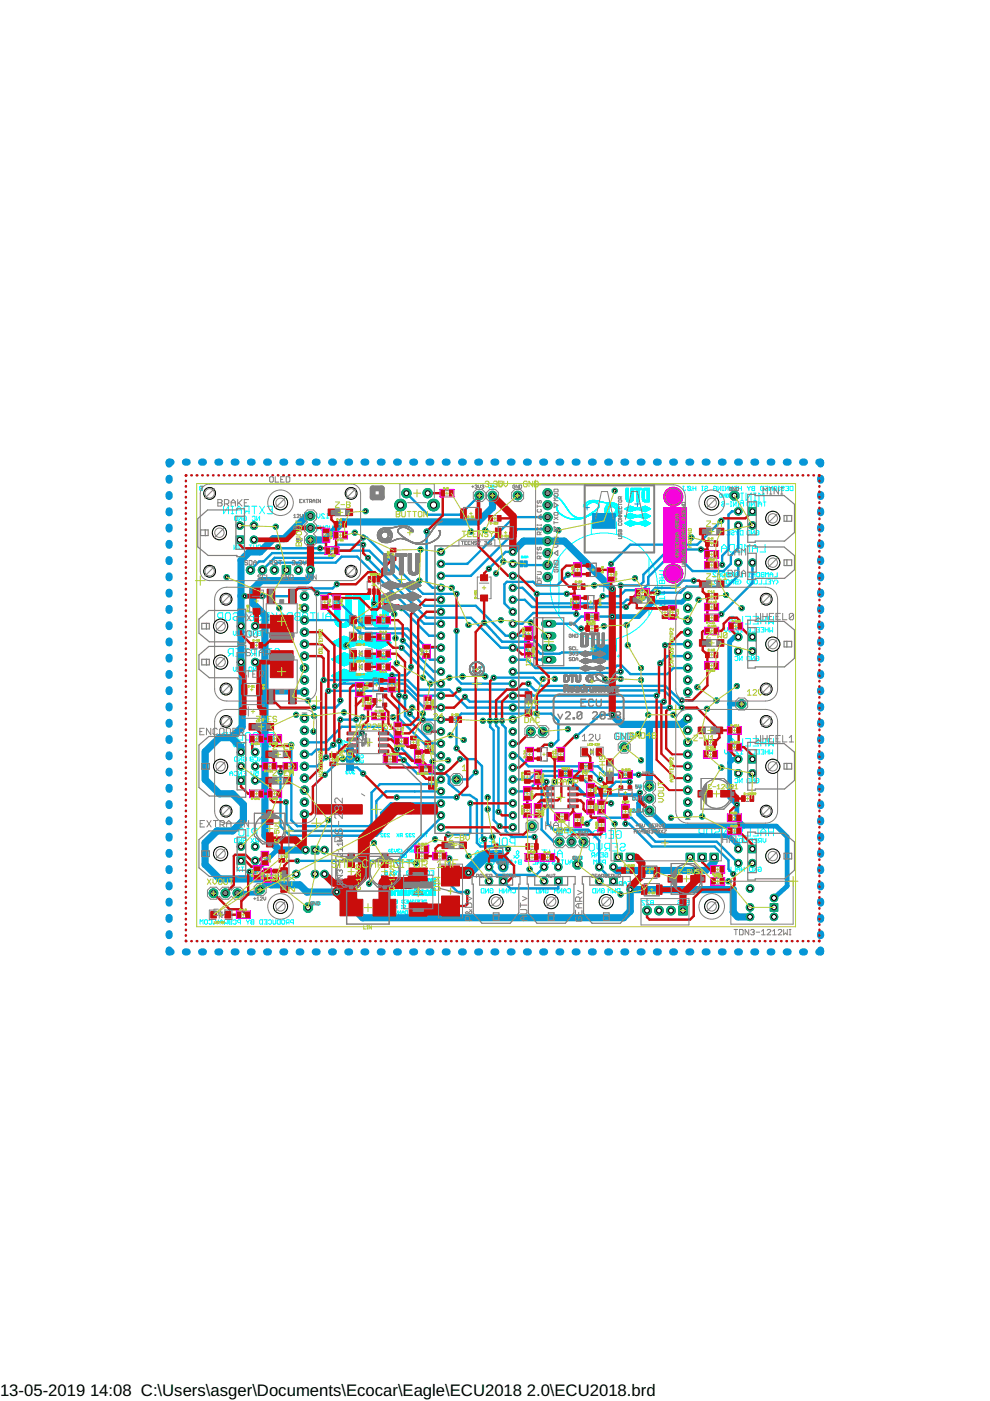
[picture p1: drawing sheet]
<svg xmlns="http://www.w3.org/2000/svg" width="210mm" height="297mm" viewBox="0 0 210 297" stroke-linecap="round" stroke-linejoin="round" font-family="sans-serif">
<defs><g id="words">
<g font-size="3.5">
<text x="0" y="296">13-05-2019</text>
<text x="19.1" y="296">14:08 C:\Users\asger\Documents\Ecocar\Eagle\ECU2018</text>
<text x="111.7" y="296">2.0\ECU2018.brd</text>
</g>
</g></defs>
<g fill="none" stroke="#0696d7" stroke-width=".21">
<path d="M110.8 119.5h.5M111 119.3v.5M124 107.6h1M124.5 107.1v1M134.6 106.8h1.1M135.1 106.3v1.1M75.5 134.3h2M76.5 133.3v2M127 124.4h2.1M128 123.4v2M100.8 141.9h.6M101.1 141.6v.6"/>
<path d="M73.3 161h1.8M74.2 160v1.8M86 187.6h.8M86.4 187.2v.8"/>
</g>
<g fill="none" stroke="#0ff" stroke-width=".21">
<path d="M42.3 103.3l.2-.2h.4v.9h-.4l-.2-.1 .2-.4zM42.5 103.5h.4M47.4 107.3v1.6l1.1-1.6v1.6M49 107.3h.6M49 108.9h.6M49.3 107.3v1.6M49.6 115.5v1l.6-1v1M49.7 109.6l.2-.1h.4v.9h-.4l-.2-.2zM50.1 108.1h1.1M50.1 108.9v-1l.6-.6 .5 .6v1M50.5 116.5h.3M50.5 115.5h.3"/>
<path d="M50.7 109.5v.9l.6-.9v.9M50.7 115.5v1M51.2 115.5l.6 1M51.6 109.6l.1-.1 .5 .1v.6l-.2 .2-.4-.2v-.3h.3M51.8 115.5l-.6 1M52.3 108.4l-.5 .5M52.8 108.4h-.8l-.2-.3v-.5l.2-.3h.8v1.6M52.8 115.5h.6M53.1 115.5v1M53.4 107.3h1.1M53.5 109.6l.1-.1 .5 .1v.6l-.2 .2-.4-.2M53.8 115.5v.8l.1 .2 .5-.2v-.8"/>
<path d="M53.9 107.3v1.6M54.4 109.5v.9l.6-.9v.9M54.7 115.7l.2-.2 .4 .2v.6l-.1 .2-.5-.2zM55 107.3l1.1 1.6M55.6 115.5v.6l.3 .4 .4-.4v-.6M56.1 107.3l-1.1 1.6M56.6 115.5l.6 1M56.7 107.3h1v1.6h-1M57.2 108.1h.5M57.2 115.5l-.6 1M67.1 111.5h.6M67.2 108.9v.7l.3 .3 .3-.3v-.7"/>
<path d="M67.4 111.5v.9M67.4 114v.6l.4 .3 .3-.3v-.6M68 111.5v.7l.2 .2 .4-.2v-.7M68.4 114h.6v.5l-.3-.2-.3 .2 .1 .4 .5-.1M68.8 109.1l-.2-.2-.4 .2 .6 .8h-.6M69.1 111.5l.4 .1v.6l-.1 .2-.5-.2v-.6zM69.1 109.9h.6M69.7 109.2l-.3-.3v1M69.9 111.5v.6l.3 .3 .3-.3v-.6M70.8 111.5l.6 .9M71.4 111.5l-.6 .9M103.6 102.8v.5l.2 .2 .2-.2v-.5"/>
<path d="M104.3 102.8h.4v.4l-.3-.1-.1 .3 .1 .1 .3-.1M105 103.2h.4M105.2 103v.4M110.6 117.9h.2v.4l-.3-.1zM110.9 117.9v.4l.3-.4v.4M111.3 118h.2v.3l-.2-.1 .1-.1M111.7 118.3l.1-.4 .1 .4M111.7 118.1h.2M118.5 118.3v12.2M125.4 110.4v2.8M130.7 110.7v2.5M131.2 109.5v.8"/>
<path d="M132.5 109.4h5.5M132.5 111h5.5M132.5 107.9h5.5M132.5 111h5.4M132.5 109.4h5.4M132.5 107.9h5.4M132.5 110.9h5.4M132.5 109.5h5.4M132.6 109.4h5.3M132.6 111h5.2M132.6 107.8h5.2M132.6 109.5h5.2"/>
<path d="M132.7 110.8h5.1M132.7 111.1h5.1M132.7 108h5.1M132.7 109.3h5M132.7 107.8h5M132.7 110.8h5M132.7 108.1h5M132.8 103.5h.4M132.8 104.5h.4M132.8 104h.4M132.8 104.7h.4M132.8 105.4h.4"/>
<path d="M132.8 105.1h.4M132.8 109.6h4.9M132.8 109.3h4.8M132.8 105.8h.4M132.8 105.7h.4M132.8 105.6h.4M132.8 105.5h.4M132.8 105.3h.4M132.8 105.2h.4M132.8 105h.4M132.8 104.9h.4M132.8 104.8h.4"/>
<path d="M132.8 104.6h.4M132.8 104.4h.4M132.8 104.3h.4M132.8 104.2h.4M132.8 104.1h.4M132.8 103.9h.4M132.8 103.8h.4M132.8 103.7h.4M132.8 103.6h.4M132.8 105.9h.4M132.8 111.1h2.1M132.8 107.7h2.2"/>
<path d="M132.8 106l.5 .1M132.8 106h.5M132.8 106.1h.6M132.8 110.7h2M132.8 109.6h2.1M132.8 106.2h1.4M132.9 108.1h1.9M132.9 111.2h1.9M132.9 109.2h1.8M132.9 107.7h1.8M132.9 106.2h1.2M132.9 106.3h1.2"/>
<path d="M132.9 108.2h1.7M132.9 110.7h1.7M133 109.2h1.6M133 109.7h1.5M133 107.6h1.5M133 106.3h1M133 111.3h1.5M133.1 106.4h.9M133.1 110.6h1.3M133.1 109.7h1.3M133.1 111.3h1.3M133.1 108.2h1.3"/>
<path d="M133.1 107.6h1.3M133.1 109.1h1.3M133.1 110.6h1.2M133.2 109.1h1M133.2 108.3h1.1M133.2 109.8h1M133.2 111.4h1M133.2 107.5h1M133.2 106.4h.6M133.2 109.9h.9M133.2 110.5h.9M133.3 111.4h.8"/>
<path d="M133.3 108.3h.8M133.3 109h.8M133.3 107.5h.8M133.3 108.9h.7M133.3 108.4h.7M133.3 110.5h.7M133.4 109.9h.5M133.4 107.4h.5M133.4 111.5h.5M133.5 110.4h.3M133.5 110h.4M133.5 107.4h.3"/>
<path d="M133.5 108.9h.3M133.5 108.4h.3M133.5 111.5h.3M133.5 110.4h.2M133.6 108.8h.1M133.6 108.5h.1M133.6 110h.1M133.6 107.3h.1M133.6 111.5v.1M133.8 106h.4M133.8 105.9h.4M133.8 105.8h.5"/>
<path d="M133.8 103.5h.5M133.8 104.5h.5M133.8 104h.5M133.8 104.7h.5M133.8 105.4h.5M133.8 105.1h.5M133.8 105.7h.5M133.8 105.6h.5M133.8 105.5h.5M133.8 105.3h.5M133.8 105.2h.5M133.8 105h.5"/>
<path d="M133.8 104.9h.5M133.8 104.8h.5M133.8 104.6h.5M133.8 104.4h.5M133.8 104.3h.5M133.8 104.2h.5M133.8 104.1h.5M133.8 103.9h.5M133.8 103.8h.5M133.8 103.7h.5M133.8 103.6h.5M134.2 106.1h-.6"/>
<path d="M134.2 106l-.5 .1M134.5 103.5h1.5M134.5 103.8h1.5M134.5 103.7h1.5M134.5 103.6h1.5M135 103.9h.5M135 106.1h.5M135 104.5h.5M135 104h.5M135 104.7h.5M135 105.4h.5M135 105.1h.5"/>
<path d="M135 106.4h.5M135 106.3h.5M135 106.2h.5M135 106h.5M135 105.9h.5M135 105.8h.5M135 105.7h.5M135 105.6h.5M135 105.5h.5M135 105.3h.5M135 105.2h.5M135 105h.5"/>
<path d="M135 104.9h.5M135 104.8h.5M135 104.6h.5M135 104.4h.5M135 104.3h.5M135 104.2h.5M135 104.1h.5M135.4 107.7h2.2M135.5 111.1h2.1M135.6 109.6h2M135.6 110.7h2M135.6 111.2h2"/>
<path d="M135.7 108.1h1.8M135.7 109.2h1.8M135.7 107.7h1.8M135.8 110.7h1.7M135.8 108.2h1.7M135.8 109.2h1.7M135.9 109.7h1.5M135.9 107.6h1.5M135.9 111.3h1.5M136 109.7h1.4M136 110.6h1.4M136 111.3h1.4"/>
<path d="M136 109.1h1.3M136 108.2h1.4M136 107.6h1.4M136.1 110.6h1.2M136.2 104.5h.4M136.2 104.7h.4M136.2 105.4h.4M136.2 105.1h.4M136.2 109.1h1.1M136.2 108.3h1.1M136.2 105.6l.5 .1M136.2 105.6h.4"/>
<path d="M136.2 105.5h.4M136.2 105.3h.4M136.2 105.2h.4M136.2 105h.4M136.2 104.9h.4M136.2 104.8h.4M136.2 104.6h.4M136.2 104.4h.4M136.2 104.3h.4M136.2 104h.5M136.2 109.8h1M136.2 105.9h.5"/>
<path d="M136.2 105.8h.5M136.2 105.7h.5M136.2 104.2h.5M136.2 104.1h.5M136.2 107.5h1M136.2 105.9l.5 .1M136.2 103.9h.5M136.2 111.4h1M136.2 106l1.5 .1M136.2 106h.5M136.2 106.1h1.5M136.2 103.8h1.5"/>
<path d="M136.3 106.2h1.4M136.3 109.9h.9M136.3 110.5h.9M136.3 103.7h1.4M136.3 111.4h.9M136.3 109h.8M136.3 108.3h.9M136.3 107.5h.8M136.3 106.3h1.4M136.4 103.6h1.3M136.4 110.5h.7M136.4 108.9h.7"/>
<path d="M136.4 108.4h.7M136.4 106.3h1.3M136.5 109.9h.5M136.5 107.4h.5M136.5 106.4h1.2M136.5 111.5h.5M136.6 110h.4M136.6 103.5h1.1M136.6 110.4h.4M136.6 108.4h.3M136.6 107.4h.3M136.6 108.9h.3"/>
<path d="M136.7 111.5h.2M136.7 104.2l-.5 .1M136.7 110.4h.2M136.7 108.5h.2M136.7 108.8h.2M136.8 110h.1M136.8 107.3h.1M136.8 111.5v.1M136.8 103.9h-.6M137.2 104.5h.5M137.2 104h.5M137.2 104.7h.5"/>
<path d="M137.2 105.4h.5M137.2 105.1h.5M137.2 106h.5M137.2 105.9h.5M137.2 105.8h.5M137.2 105.7h.5M137.2 105.6h.5M137.2 105.5h.5M137.2 105.3h.5M137.2 105.2h.5M137.2 105h.5M137.2 104.9h.5"/>
<path d="M137.2 104.8h.5M137.2 104.6h.5M137.2 104.4h.5M137.2 104.3h.5M137.2 104.2h.5M137.2 104.1h.5M137.2 103.9h.5M137.6 118.3v12.2M137.7 103.8h-1.5M144.7 103.1h.4M144.9 103.1v.8l.2 .1 .3-.1M145.7 103.1l.9 .9"/>
<path d="M145.8 103.3l.2-.2 .5 .2v.6l-.2 .1-.5-.1zM146.9 103.5h.6M146.9 103.1v.9M147.5 103.1v.9M148.8 104h.3M148.8 103.1h.3M148.9 103.1v.9M149.4 103.3l.2-.2 .4 .2-.1 .2h-.3l-.2 .2 .2 .3 .4-.1M151.3 103.3l.1-.2 .5 .2v.6l-.2 .1-.4-.1v-.4h.3M152.2 103.1v.9l.6-.9v.9M152.7 104.7h.3v.7l-.4-.1zM153 116.2h1.1"/>
<path d="M153 117.1v-1.1l.5-.6 .6 .6v1.1M153 106.6l.1-.2 .5 .2-.2 .2-.4 .2 .1 .3 .5-.1M153.1 104h.4M153.1 103.1h.4M153.3 104.7v.7l.4-.7v.7M153.3 103.1v.9M153.8 103.1v.9l.6-.9v.9M153.9 106.8h.6M154 104.9l.1-.2 .4 .2v.4l-.4 .1-.1-.3h.2M154.1 112.5h.6v.9h-.6M154.4 112.9h.3M154.7 103.1v.9l.6-.9v.9"/>
<path d="M154.9 107.3h.3M154.9 106.4h.3M154.9 115.4h.8v1.7h-.8l-.3-.3v-1.1zM155 106.4v.9M155 112.6l.5-.1 .2 .3-.5 .1-.2 .4 .2 .1 .5-.1M155.5 106.4v.9l.6-.9v.9M155.7 103.1h.6v.9h-.6M156 103.5h.3M156 112.5l.3 .4M156.3 115.7l.2-.3h.8v1.7h-.8l-.2-.3v-.3l.2-.3-.2-.2zM156.3 112.9v.5M156.4 107.3h.3"/>
<path d="M156.4 106.4h.3M156.5 116.2h.8M156.6 106.4v.9M156.6 103.5h.6M156.6 103.1v.9M156.6 112.5l-.3 .4M157 107.3v-.9l.4 .3 .2-.3v.9M157.1 106.1h.5M157.1 104.5h.5M157.1 112.5h.4v.9h-.4l-.2-.1v-.7zM157.2 103.1v.9M157.4 104.5v1.6"/>
<path d="M157.9 117.1v-1.7l.5 .6 .6-.6v1.7M158.2 104.5v1.6l1.1-1.6v1.6M158.4 106.6l.1-.2h.5v.9h-.5l-.1-.1zM158.4 112.6l.6-.1v.9l-.6-.1zM158.5 103.1l.3 .4M158.8 103.5v.5M159.1 103.1l-.3 .4M159.3 106.4v.9l.6-.9v.9M159.3 112.5v.9l.6-.9v.9M159.4 103.3l.6-.2v.9l-.6-.1 .2-.4zM159.5 117.1v-1.1l.6-.6 .5 .6v1.1M159.5 116.2h1.1"/>
<path d="M159.6 103.5h.4M159.8 106.1h.5M159.8 104.5h.5M160.1 104.5v1.6M160.3 106.4h.6v.9h-.6M160.3 112.6l.1-.1 .5 .1v.7l-.2 .1-.4-.1v-.4h.3M160.6 106.8h.9M160.9 106.7l.3-.3 .3 .3v.6M160.9 106.1v-1.6l.5 .6 .6-.6v1.6M161.3 103.3l.1-.2h.5v.9h-.5l-.1-.1zM161.8 106.4h.6M162.1 106.4v.9"/>
<path d="M162.2 103.1h.6v.9h-.6M162.2 115.4v1.7h-1M162.5 103.5h.3M163.1 103.1v.9l.6-.9v.9M164.1 103.3l.1-.2 .5 .2v.6l-.2 .1-.4-.1v-.4h.3M165 104h.3M165 103.1h.3M165.1 103.1v.9M165.6 103.3l.2-.2 .4 .2-.1 .2h-.3l-.2 .2 .2 .3 .4-.1M166.6 103.1h.6v.9h-.6M166.9 103.5h.3M167.5 103.3l.6-.2v.9l-.6-.1z"/>
<path d="M46.7 131l-.5 .5M47.2 131h-.8l-.2-.3v-.5l.2-.3h.8v1.6M48 129.9h.6l.3 .3v1.1l-.3 .2h-.6l-.2-.2v-1.1zM48.9 138.6l-.5 .5M49.4 130.2l.3-.3h.5l.3 .3v.3l-.3 .2h-.5l-.3 .3v.3l.3 .2h.5l.3-.2M49.4 138.6h-.7l-.3-.3v-.5l.3-.3h.7v1.6M49.5 133.8v.6l.3 .3 .3-.3v-.6M50 137.5h1.1v1.6h-1.1M50.5 138.3h.6M51 134l-.2-.2-.4 .2 .6 .7h-.6M51.1 129.9v1.6l1-1.6v1.6M51.3 134.7h.6"/>
<path d="M51.7 137.5h1M51.9 134.1l-.3-.3v.9M52.2 137.5v1.6M52.7 129.9h1.1v1.6h-1.1M52.8 134l.2-.2h.4v.9h-.4l-.2-.1zM53.2 130.7h.6M53.7 133.8v.9l.6-.9v.9M53.8 138.6l-.5 .5M54.3 130.2l.3-.3h.5l.3 .3v.3l-.3 .2h-.5l-.3 .3v.3l.3 .2h.5l.3-.2M54.4 138.6h-.8l-.3-.3v-.5l.3-.3h.8v1.6M54.7 134l.1-.2 .5 .2v.6l-.5 .1-.1-.4h.3M54.9 138.3h1.1"/>
<path d="M54.9 139.1v-1l.6-.6 .5 .6v1M55.6 133.8l.6 .9M56 129.9h1v1.6h-1M56.2 133.8l-.6 .9M56.5 130.7h.5M56.6 137.5h1M57.1 137.5v1.6M57.6 129.9l1.1 1.1M58.2 137.8l.3-.3h.5l.3 .3v.3l-.3 .2h-.5l-.3 .3v.3l.3 .2h.5l.3-.2M58.4 130.7l-.8 .8M58.7 129.9v1.6M59.2 131.5v-1l.6-.6 .5 .6v1"/>
<path d="M59.2 130.7h1.1M61.4 131l-.5 .5M62 131h-.8l-.3-.3v-.5l.3-.3h.8v1.6M62.8 129.9h.8v1.6h-.8l-.3-.2v-.3l.3-.3-.3-.2v-.3zM62.8 130.7h.8M64.2 130.2l.2-.3h.6l.2 .3v1.1l-.2 .2h-.6l-.2-.2zM65.8 129.9h1.1M66.3 129.9v1.6M67.4 129.9v1.4l.3 .2h.5l.3-.2v-1.4M69.1 131.5v-1l.5-.6 .5 .6v1M69.1 130.7h1M125.4 135.6v2.5"/>
<path d="M130.7 135.6v2.5M130.8 139.1h.8M131.2 138.7v.8M139.8 128.4h1.1v-.6l-.2-.2h-.3l-.2 .2v.6M139.8 123.2l.2-.2 .4 .2 .3-.2 .2 .2v.5h-1.1zM139.8 127.6l.4 .4M139.8 126.9h1.1M139.8 121.8h.7l.4 .4-.4 .4h-.7M139.8 121h1.1M140 125.3l-.2 .2v.4l.2 .2h.7l.2-.2v-.4l-.2-.2M140.4 121.8v.8M140.4 123.2v.5"/>
<path d="M140.4 124.1v.8M140.9 120.6v.8M140.9 126.5v.7M151.8 122.9l-.3 .3v.3l.3 .3M151.8 121.5l-.1-.1-.5 .1 .6 .8h-.6M152.1 121.8h.6M152.1 122.3v-.6l.3-.3 .3 .3v.6M152.1 122.9v.9l.6-.9v.9M153.1 121.5l.6-.1v.9l-.6-.1zM153.1 122.9v.9l.3-.3 .3 .3v-.9M153.6 133.1v.6l.3 .3 .3-.3v-.6M154 121.5l.2-.1h.4v.9h-.4l-.2-.1 .2-.4z"/>
<path d="M154 123.1l.2-.2 .4 .2v.6l-.1 .1-.5-.1zM154.2 121.8h.4M154.6 133.2l.4-.1 .2 .1v.6M154.6 133.2v.6l.1 .2 .5-.2M154.6 133.2l.6 .6M154.7 131l.3-.3h.6l.2 .3v1M154.7 131v1l.3 .3h.6l.2-.3M154.7 131l1.1 1M154.9 122.3v-.9l.3 .3 .4-.3v.9M155.2 123.5l-.3 .3M155.5 133.8h.1v.2h-.1zM155.6 123.5h-.5l-.2-.4 .2-.2h.5v.9"/>
<path d="M155.8 139.3l.2-.2 .4 .2v.6l-.1 .2-.5-.2M155.9 123.1l.1-.2h.5v.9h-.5l-.1-.1 .1-.3zM155.9 122.3v-.6l.3-.3 .3 .3v.6M155.9 121.8h.6M156 123.4h.5M156.3 120.7l.3-.2 .2 .2M156.6 133.2l-.2-.1-.4 .1 .6 .8h-.6M156.8 139.1v1l.6-1v1M156.8 122.9l.3 .3v.3l-.3 .3M156.9 134h.6M157.4 121.4v.9h-.6M157.5 130.7v1.6h-1.1"/>
<path d="M157.5 133.4l-.3-.3v.9M158 130.7h1.1v1.6h-1.1M158.4 139.3l.6-.2v1l-.6-.2zM158.5 133.2l.2-.1h.3l.1 .1v.6M158.5 133.2v.6l.2 .2h.3l.1-.2M158.5 133.2l.6 .6M158.6 131.5h.5M158.6 122.3h.6M158.7 122.9l-.3 .3v.3l.3 .3M159 122.9v.9l.3-.3 .3 .3v-.9M159.2 121.7l-.3-.3v.9M159.3 139.1v1l.6-1v1"/>
<path d="M159.4 120.7l.2-.2 .2 .2M159.5 122.3v-.6l.3-.3 .3 .3v.6M159.5 121.8h.6M159.7 130.7h1v1.6h-1M160.1 133.1v.9h-.7M160.1 122.9l.5 .2v.6l-.2 .1-.4-.1v-.6zM160.2 131.5h.5M160.3 139.3l.1-.2 .5 .2v.6l-.2 .2-.4-.2v-.3h.3M160.4 133.1h.6v.9h-.6M160.4 121.5l.6-.1v.9l-.6-.1zM160.7 133.5h.3M161.3 131.5h1.1"/>
<path d="M161.3 130.7v1.6M161.3 133.1h.6v.9h-.6M161.4 121.5l.1-.1h.5v.9h-.5l-.1-.1 .1-.4zM161.5 122.9v.9h-.6M161.5 121.8h.5M161.6 133.5h.3M162.3 133.5h.6M162.3 133.1v.9M162.3 122.3v-.9l.3 .3 .3-.3v.9M162.4 130.7v1.6M162.4 122.9v.9h-.6M162.8 122.9h.6v.9h-.6"/>
<path d="M162.9 133.1v.9M162.9 130.7v1.6l.6-.5 .5 .5v-1.6M163.1 123.4h.3M163.2 133.1v.9l.3-.3 .3 .3v-.9M163.2 122.3v-.6l.3-.3 .4 .3v.6M163.2 121.8h.7M163.7 122.9l.3 .5M164 123.4v.4M164.3 122.9l-.3 .5M164.6 122.9l.3 .3v.3l-.3 .3M164.8 121.4v.9h-.6M47.6 156.4l-.5 .5"/>
<path d="M48.2 156.4h-.8l-.3-.3v-.5l.3-.3h.8v1.6M48.7 155.3h1.1v1.6h-1.1M49.3 156.1h.5M49.5 141.4v.6l.3 .3 .3-.3v-.6M49.5 157.4v.7l.3 .2 .3-.2v-.7M50.7 155.3h.8v1.6h-.8l-.3-.2v-1.1zM51 157.6l-.2-.2-.4 .2 .6 .7h-.6M51 141.6l-.2-.2-.4 .2v.2l.6 .5h-.6M51.3 142.3h.6M51.3 158.3h.6M51.9 141.8l-.3-.4v.9M51.9 157.7l-.3-.3v.9"/>
<path d="M52 155.6l.3-.3h.5l.3 .3v1.1l-.3 .2h-.5l-.3-.2zM52.8 141.6l.6-.2v.9l-.6-.1zM53.7 155.6l.2-.3h.6l.2 .3v1.1l-.2 .2h-.6l-.2-.2M53.7 158.1h-.4l-.2-.2v-.3l.6-.2v.9M53.7 141.4v.9l.6-.9v.9M54 157.9h.6M54.7 141.6l.1-.2 .5 .2v.6l-.5 .1-.1-.4h.3M55 157.4h.6M55.3 157.4v.9M55.3 155.3v1.6l1.1-1.6v1.6M55.6 141.6l.2-.2 .4 .2-.1 .3-.5 .1 .2 .3 .4-.1M55.9 157.4h.6v.9h-.6"/>
<path d="M56.2 157.9h.3M56.8 157.6l.2-.2 .4 .2-.1 .3-.5 .2 .2 .2 .4-.1M56.9 155.3h1.1v1.6h-1.1M57.5 156.1h.5M70.6 158.2h.8M71.4 157.4l-.4-.4v1.2M72.6 157.8h-.6l-.2-.2v-.4l.2-.2h.6v1.2M73 158.2v-1.2l.4 .4 .3-.4v1.2M73.7 157.8v.5l.2 .2 .3-.2v-.5M74.1 157h.4M74.3 157v1l.2 .2 .4-.2M74.4 157.8h.5v.4l-.4-.2-.1 .4 .1 .1 .4-.1"/>
<path d="M99.6 141.9h.1M99.6 142h.1M99.6 141.8h.1M99.6 141.7h.1M99.6 142.2h.2M99.6 142.1h.2M99.6 141.6h.2M99.6 142.3h.2M99.7 142.4h.1M99.7 141.4h.1M99.7 142.5h.2M99.7 141.3h.2"/>
<path d="M99.7 142.5l.2 .1M99.8 142.6l.2 .1M99.8 142.6h.1M99.8 141.6h-.2M99.8 141.1h.1M99.8 141.5h-.2M99.8 142.7h.2M99.8 141.4h-.2M99.8 142.7l.3 .1M99.8 141h.2M99.9 142.8h.2M99.9 141.3h-.2"/>
<path d="M99.9 140.9h.2M99.9 142.8l.2 .1M99.9 141.2h-.2M99.9 142.9h.3M100 142.9l.3 .1M100 141.1h-.2M100.1 143h.2M100.1 141h-.3M100.1 140.7h.2M100.1 143l.3 .1M100.1 140.9h-.2M100.2 143.1h.3"/>
<path d="M100.2 140.8h-.3M100.2 143.2h.4M100.3 142.2h.2M100.3 140.8h-.3M100.3 142.1h.1M100.3 142.3h.2M100.3 141.4h.3M100.3 143.2h.5M100.3 142.4h.3M100.3 141.6h.3M100.3 141.5h.3M100.4 142.4l.2 .1"/>
<path d="M100.4 141.4h.2M100.4 143.3h1.5M100.4 142.5h.2M100.4 141.3h.2M100.4 140.5h1.5M100.4 142.5l.3 .1M100.4 140.7h-.3M100.5 142.6h.3M100.5 142.6l.4 .1M100.5 140.6h-.3M100.5 143.3h1.3M100.6 140.4h1.1"/>
<path d="M100.6 142.7h1.1M100.6 143.4h1.1M100.6 141.6h-.3M100.6 140.5l-.4 .1M100.6 140.4h1M100.7 142.8h.9M100.8 140.5h-.5M100.8 143.4h.7M100.8 142.8h.7M100.9 140.3h.5M101.5 140.5h.5M101.5 143.2h.5"/>
<path d="M101.6 141.6h.4M101.6 141.5h.4M101.7 141.4h.3M101.7 140.5l.4 .1M101.7 141.3h.2M101.8 142.6l-.5 .1M101.8 142.3h.2M101.8 140.6h.3M101.8 142.6h-.3M101.8 142.2h.2M101.9 142.5l-.3 .1M101.9 142.1h.1"/>
<path d="M101.9 140.7h.3M101.9 142.5h-.3M101.9 142.4l-.2 .1M102 142.4h-.3M102 140.7h.2M102 142.3h-.2M102 141.6h-.3M102 142.2h-.2M102 140.8h.3M102.1 143.2h-.4M102.1 142.9h.2M102.1 140.8h.2"/>
<path d="M102.1 143.1h-.3M102.2 140.9h.2M102.2 143l-.3 .1M102.2 143h-.2M102.2 141h.3M102.3 142.9l-.3 .1M102.3 142.7h.2M102.3 141l.2 .1M102.3 141.1h.2M102.4 141.1l.2 .1M102.4 142.8l-.2 .1M102.4 141.2h.2"/>
<path d="M102.4 142.8h-.2M102.4 142.5h.2M102.4 141.3h.2M102.5 142.7l-.2 .1M102.5 141.4h.1M102.5 141.4h.2M102.5 142.3h.2M102.5 141.5h.2M102.5 142.6l-.2 .1M102.5 142.2h.2M102.5 141.6h.2M102.6 142.6h-.2"/>
<path d="M102.6 142h.1M102.6 141.7h.1M102.6 141.6h.1M102.6 141.9h.1M102.6 142.5l-.2 .1M102.6 141.8h.1M102.6 142.4h-.1M102.7 142.3h-.2M102.7 142.1h-.1M130.9 155.4h.7v1.4h-.7l-.2-.2v-.9zM132.1 155.4v1.4l.9-1.4v1.4M133.5 155.7l.2-.3h.5l.2 .3v.9l-.2 .2h-.5l-.2-.2v-.5h.4"/>
<path d="M153.6 159v.6l.3 .3 .3-.3v-.6M154.6 159.1l.4-.1 .2 .1v.6M154.6 159.1v.6l.1 .2 .5-.2M154.6 159.1l.6 .6M154.7 158.2h1.1M155.5 159.7l.1 .2zM155.8 157.1l-.5-.5v1.6M156.6 159.1l-.2-.1-.4 .1 .6 .8h-.6M156.9 159.9h.6M157.5 156.6v1.6h-1.1M157.5 159.3l-.3-.3v.9M158 156.6h1.1v1.6h-1.1"/>
<path d="M158.5 159.9h.6M158.6 157.4h.5M159.1 159.3l-.3-.3v.9M159.7 156.6h1v1.6h-1M160.1 159v.9h-.7M160.2 157.4h.5M160.4 159h.6v.9h-.6M160.7 159.4h.3M161.3 156.6v1.6M161.3 157.4h1.1M161.3 159h.6v.9h-.6M161.6 159.4h.3"/>
<path d="M162.3 159v.9M162.3 159.4h.6M162.4 156.6v1.6M162.9 159v.9M162.9 156.6v1.6l.6-.6 .5 .6v-1.6M163.2 159v.9l.3-.3 .3 .3v-.9M48.7 164h.6M48.7 164.4v-.6l.3-.3 .3 .3v.6M49.7 163.7l.1-.2 .5 .2v.6l-.2 .1-.4-.1M49.7 160.6l.2-.1h.4v.9h-.4l-.2-.2zM49.7 177.9l.2-.1h.4v.9h-.4l-.2-.2zM50.6 163.5v.9l.6-.9v.9"/>
<path d="M50.7 175.9l.2-.3h.6l.2 .3v1.1l-.2 .2h-.6l-.2-.2zM50.7 160.5v.9l.6-.9v.9M50.7 177.8v.9l.6-.9v.9M51.5 163.5h.7v.9h-.7M51.6 160.6l.1-.1 .5 .1v.6l-.2 .2-.4-.2v-.2h.3M51.6 177.9l.1-.1 .5 .1v.6l-.2 .2-.4-.2v-.3h.3M51.8 164h.4M52.3 177.2h.5M52.3 175.6h.5M52.6 175.6v1.6M53 160.6l.7-.1v.9l-.7-.2 .2-.2zM53.2 161h.5"/>
<path d="M53.2 163.5v.6l.3 .3 .3-.3v-.6M53.2 177.8l.6 .9M53.8 177.8l-.6 .9M53.9 176.7l-.5 .5M54 160.6l.1-.1 .5 .1v.6l-.2 .2-.4-.2M54.2 163.5h.6v.5l-.3-.2-.3 .2 .1 .4 .5-.1M54.5 176.7h-.8l-.3-.3v-.5l.3-.3h.8v1.6M54.5 178.4l-.3 .3M54.8 178.4h-.5l-.1-.5 .1-.1h.5v.9M54.9 160.5v.9l.6-.9v.9M55.9 160.5h.6v.9h-.6M56.2 161h.3"/>
<path d="M73.5 163.7h.1M73.5 163.7v.4l.3-.1M73.8 163.5l-.3-.1v.3M74.1 163.4v.5l.2 .2 .2-.2v-.5M74.9 163.7v.4l.3-.1M74.9 163.7h.1M75.1 160v.7l.5-.7v.7M75.1 161.3l.1-.1 .4 .1-.1 .6-.4-.2M75.2 163.5l-.3-.1v.3M75.8 160.7v-.4l.3-.3 .2 .3v.4M75.8 161.3l.1-.1 .4 .1-.1 .6-.4-.2M75.8 160.4h.5"/>
<path d="M76.5 161.2v.4l.3 .3 .2-.3v-.4M76.5 160.1l.1-.1 .4 .1-.1 .6-.4-.1M81.2 176.8h-.5l.5 .6h-.5M81.5 177.1v.3l.4-.1M81.5 177.1h.2M81.9 176.8l-.4-.1v.4M82.6 176.8h-.5l.5 .6h-.5M84.1 176.7l.5 .7M84.6 176.7l-.5 .7M85 177.2l-.2 .2M85.3 177.2h-.4l-.1-.4 .5-.1v.7M86.5 176.8h-.4l.4 .6h-.4"/>
<path d="M86.9 177.1v.3l.3-.1M86.9 177.1h.1M87.2 176.8l-.3-.1v.4M87.9 176.8h-.4l.4 .6h-.4M89.5 176.7l.4 .7M89.9 176.7l-.4 .7M90.1 176.7h.5M90.4 176.7v.7M102.1 178.7l-.5 .6M102.6 178.7h-.8l-.2-.2v-.6l.2-.2h.8v1.6M103.2 177.7h1.1v1.6h-1.1M103.7 178.5h.6"/>
<path d="M104.8 177.7v1.6l.6-.6 .5 .6v-1.6M106.7 177.7h.6l.2 .2v1.1l-.2 .3h-.6l-.2-.3v-1.1zM109.2 178.7h-.8l-.3-.2v-.6l.3-.2h.8v1.6M118.6 176.7l-.4-.1 .1-.4h.3v.7M118.9 176.3h.4l-.1 .6-.3-.1zM120 176.2h.4v.7M120.2 176.6h.2M120.7 176.2h.4v.7h-.4M120.9 176.6h.2M121.6 176.7l-.2 .2M121.8 176.7l-.4-.1 .1-.4h.3v.7M122.1 176.2v.5l.2 .2 .3-.2v-.5"/>
<path d="M122.9 176.3l.4-.1v.7l-.4-.1zM123.6 176.2v.7l.4-.7v.7M124.3 176.3h.4l-.1 .6-.3-.1v-.2h.2M125.2 178.8h.5l.3 .3v1l-.3 .3h-.5l-.3-.3v-1zM126.3 177.2l-.5 .5M126.6 178.8v1.1l.5 .5 .5-.5v-1.1M126.8 177.2h-.8l-.2-.3v-.5l.2-.3h.8v1.6M127.4 176.9h1.1M127.4 177.7v-1l.5-.6 .6 .6v1M128.7 179.9l-.5 .5M129 176.1h1.1v1.6h-1.1M129.3 179.9h-.8l-.3-.3v-.5l.3-.3h.8v1.6"/>
<path d="M129.6 176.9h.5M129.8 178.8h1.1v1.6h-1.1M130.4 179.6h.5M130.7 176.4l.2-.3h.6l.2 .3v1.1l-.2 .2h-.6l-.2-.2v-.6h.5M131.5 179.1l.2-.3h.6l.2 .3v.2l-.2 .3h-.6l-.2 .3v.2l.2 .3h.6l.2-.3M133.5 171.5v.5l.3 .2 .2-.2v-.5M134 169h.5M134.2 171.6l.4-.1 .1 .6M134.2 171.6l.1 .6 .4-.1M134.2 171.6l.5 .5M134.3 169v.7M134.7 169l.2 .7 .3-.2v-.5"/>
<path d="M134.9 166.4v.5l.2 .2 .3-.2v-.5M134.9 172.1l.1 .1zM135.6 169l.3 .1-.1 .6-.4-.2zM135.6 166.4h.5v.4h-.5l.1 .3 .4-.1M135.7 171.6l-.1-.1-.3 .1 .4 .6h-.4M136 172.2h.4M136.4 171.7l-.2-.2v.7M148.7 176.7l-.5 .5M149.3 176.7h-.8l-.3-.3v-.5l.3-.3h.8v1.6M150.1 175.6h.5l.3 .3v1.1l-.3 .2h-.5l-.3-.2v-1.1zM151.5 175.9l.2-.3h.6l.2 .3v.3l-.2 .2h-.6l-.2 .3v.3l.2 .2h.6l.2-.2M153.1 175.6v1.6l1.1-1.6v1.6"/>
<path d="M154.7 175.6h1.1v1.6h-1.1M154.9 177.8h.6M155.2 177.8v.9M155.3 176.4h.5M155.8 165.2l.2-.1 .4 .1v.6l-.1 .2-.5-.2M155.8 177.8v.7l.2 .2 .4-.2v-.7M156.4 175.9l.3-.3h.5l.3 .3v.3l-.3 .2h-.5l-.3 .3v.3l.3 .2h.5l.3-.2M156.8 165.1v.9l.6-.9v.9M156.8 177.9l.1-.1 .5 .1v.6l-.2 .2-.4-.2zM157.7 177.8v.6l.3 .3 .3-.3v-.6M158.4 165.2l.6-.1v.9l-.6-.2zM158.9 177.8h.7v.9"/>
<path d="M159.1 175.6v1.6h-1.1M159.3 178.2h.3M159.3 165.1v.9l.6-.9v.9M159.9 177.8h.6v.9h-.6M160.2 178.2h.3M160.3 165.2l.1-.1 .5 .1v.6l-.2 .2-.4-.2v-.3h.3M160.7 175.6v1.6h-1M161.1 178.4l-.3 .3M161.3 177.2v-1l.5-.6 .6 .6v1M161.3 176.4h1.1M161.4 178.4h-.4l-.2-.5 .2-.1h.4v.9M161.8 177.8v.6l.3 .3 .3-.3v-.6"/>
<path d="M162.9 175.6v1.6M162.9 176.4h1.1M164 175.6v1.6M42.4 195.9v-.9l.3 .3 .4-.3v.9M43.5 195h.3l.2 .2v.6l-.2 .1h-.3l-.1-.1v-.6zM44.3 195.2l.1-.2h.4l.1 .2v.6l-.1 .1h-.4l-.1-.1M45.2 195.8h.2v.1h-.2zM45.7 195l.3 .5M46 195.5v.4M46.3 195l-.3 .5M46.7 195.5h.5M46.7 195.9v-.6l.2-.3 .3 .3v.6"/>
<path d="M47.6 195v.9l.3-.3 .3 .3v-.9M48.7 195h.4v.9h-.4l-.2-.1 .2-.3-.2-.3zM48.7 195.5h.4M49.4 195.2l.2-.2h.3l.2 .2v.6l-.2 .1h-.3l-.2-.1M50.2 183.9l.6 .9M50.8 183.9l-.6 .9M51 195.6l-.6-.1 .1-.5h.5v.9M51.1 183.9h.6M51.4 183.9v.9M52.3 195l.3 .5M52.6 195.5v.4M52.9 195l-.3 .5"/>
<path d="M53.2 183.9v.5l.3 .4 .3-.4v-.5M53.3 195h.5v.9h-.5l-.1-.1 .1-.3-.1-.3zM53.3 195.5h.5M54.2 183.9h.6v.4l-.3-.2-.3 .2 .1 .5 .5-.2M55.2 195h.5v.9h-.5l-.1-.1v-.6zM56 195h.6v.9h-.6M56.3 195.5h.3M56.9 195.2l.2-.2 .4 .2v.6l-.1 .1-.5-.1M57.9 195v.8l.1 .1 .5-.1v-.8M58.9 195h.5v.9h-.5l-.1-.1v-.6zM59.9 195h.3l.1 .2v.6l-.1 .1h-.3l-.2-.1v-.6zM61 195.6l-.3 .3"/>
<path d="M61.3 195.6h-.5l-.1-.4 .1-.2h.5v.9M62.2 195.6h-.4l-.2-.1 .2-.5h.4v.9M66 191.3l.4-.1v.7l-.4-.1zM66.7 191.2v.7l.4-.7v.7M67.4 191.3h.5v.5l-.4 .1-.1-.4h.2M80.7 189.6l.8 .1M80.7 189.6h.2M80.7 189.5h.3M80.7 189.7h.8M80.7 188.8h.7M80.7 188.9h.8M80.8 189.8h.7"/>
<path d="M80.8 188.8h.5M80.8 189.8h.6M80.8 185.6h.2M80.9 189h-.2M80.9 185.6h.1M81 189.5h-.3M81 189.2h.4M81 185.7h.2M81 188.7h.1M81 186.8h.1M81 186.7h.1M81 186.9h.1"/>
<path d="M81 186.6h.1M81.1 187h.1M81.1 186.9h.1M81.1 189.4l-.4 .1M81.1 186.5h.1M81.1 189h.4M81.1 187.1h.1M81.2 189.1h.3M81.2 187.2h.1M81.2 185.7h.1M81.2 189h.3M81.2 189.4h-.5"/>
<path d="M81.2 186.6h-.1M81.2 185.8h.1M81.2 187.3h.1M81.3 189.3l-.5 .1M81.3 187.3h.1M81.3 185.8l.1 .1M81.3 187.4h.1M81.4 189.3h-.6M81.4 185.9h.1M81.4 187.4l.1 .1M81.4 189.2l-.5 .1M81.4 185.9l.1 .1"/>
<path d="M81.5 187.5h.1M81.5 189.1h-.4M81.5 186h.1M81.5 186l.1 .1M81.5 187.5l.1 .1M81.6 186.1h.1M81.6 188.8h.6M81.6 188.9h.6M81.6 186.1l.1 .1M81.6 188.7l.2 .1M81.6 187.6h.1M81.6 189h.6"/>
<path d="M81.6 188.7h.1M81.6 186.2h.1M81.7 187.6l.1 .1M81.7 186.2v.1M81.7 185.1l-.2-.2 .2-.3 .4 .2-.1 .3M81.7 185.1l-.2 .1 .2 .3 .4-.1-.1-.3M81.7 185.1h.3M81.7 186.3h.1M81.8 186.4h.1M81.8 187.7h.1M81.8 186.5h.1M81.9 189h.3"/>
<path d="M81.9 187.7l.1 .1M81.9 186.5h.1M81.9 186.6h.1M81.9 189.3h.3M81.9 189.8h.3M81.9 189.7h.3M81.9 189.6h.3M81.9 189.5h.3M81.9 189.4h.3M81.9 189.2h.3M81.9 189.1h.3M81.9 188.8h.3"/>
<path d="M82 186.7h.1M82 187.8h.1M82 186.7l.1 .1M82 186.8h.1M82.1 192h.2M82.1 186.8h.1M82.1 187.8l.2 .1M82.1 186.9h.1M82.2 192v.5h.3M82.2 194.7h-.4l-.1-.3 .5-.2v.7M82.2 186.9v.1M82.2 189.8l-.3 .1"/>
<path d="M82.2 187h.1M82.2 187l.1 .1M82.3 187.1h.1M82.3 187.9h.2M82.3 187.2h.1M82.4 187.2h.1M82.4 189.3h1M82.4 194.2l.1 .7 .4-.1v-.6M82.4 189.4h1M82.4 189.2h1M82.4 189.2h.3M82.4 187.3h.1"/>
<path d="M82.4 189.1h.3M82.4 189.8h.7M82.4 189.7h.9M82.4 189h.9M82.5 187.9h1.1M82.5 185.5h.6M82.5 188.9h.8M82.5 187.4h.1M82.5 188.8l.7 .1M82.5 187.4l.1 .1M82.6 188.8h.6M82.6 187.5h.1"/>
<path d="M82.7 180l-.3 .3v.2l.3 .2M82.7 187.5v.1M82.7 189.1h-.3M82.7 188.8h.4M82.7 187.6h.1M82.8 192l.7 .6M82.8 189h-.4M82.8 187.6l.1 .1M82.8 188.7h.1M82.9 187.7h.1M82.9 192.1h.4l-.1 .5-.3-.1zM82.9 187.7l.2 .1"/>
<path d="M83 188h.2M83 180.4h.1M83 180.4v.3l.4-.1M83 189h.3M83 189.6h.3M83.1 187.8h.1M83.1 189.1h.3M83.1 184.9l-.3-.3v.9M83.1 190.8l.2 .4M83.1 193.1l.2 .3M83.1 189.4h.3M83.1 189.2h.3"/>
<path d="M83.2 189.8h-.8M83.2 187.8h.7M83.3 189.7l-.9 .1M83.3 191.2v.3M83.3 193.4v.4M83.3 194.7l-.2 .2M83.4 180.1l-.4-.1v.4M83.4 189.5l-.3 .1M83.4 189.5h-.3M83.4 184.8l.2-.2 .4 .2v.6M83.4 184.8v.6l.2 .1 .4-.1M83.4 184.8l.6 .6"/>
<path d="M83.6 190.8l-.3 .4M83.6 193.1l-.3 .3M83.6 194.7h-.4l-.1-.3 .5-.2v.7M83.6 189.3h.3M83.6 189.8h.3M83.6 189.7h.3M83.6 189.6h.3M83.6 189.5h.3M83.6 189.4h.3M83.6 189.2h.3M83.6 189.1h.3M83.6 180v.5l.2 .2 .3-.2v-.5"/>
<path d="M83.6 189h.3M83.6 188.9h.9M83.7 188.9h.8M83.7 192.3h.5M83.7 192v.6M83.7 188.8h.8M83.8 188.8h.3M83.8 187.9h-.3M83.8 190.9l.5-.1v.7l-.5-.1zM83.8 193.1v.4l.2 .3 .3-.3v-.4M83.8 194.2h.5M83.9 186.6h.1"/>
<path d="M83.9 189.1h-.3M83.9 186.7h.1M83.9 188.7h.1M83.9 191.2h.4M83.9 186.5h.1M84 186.5h-.1M84 194.2v.7M84 186.4h-.1M84.1 182.4h-.5l.5 .6h-.5M84.1 187.8h-.4M84.1 186.6h-.1M84.1 186.4h-.1"/>
<path d="M84.1 186.3h.1M84.2 192v.6M84.2 189h.3M84.2 187.7l-.3 .1M84.2 186.6h-.1M84.2 186.5h.1M84.2 186.2l-.1 .1M84.3 189.3h.2M84.3 189.8h.2M84.3 189.7h.2M84.3 189.6h.2M84.3 189.5h.2"/>
<path d="M84.3 189.4h.2M84.3 189.2h.2M84.3 189.1h.2M84.3 188.8h.2M84.3 187.7h-.2M84.3 186.2h-.1M84.3 186.5h-.1M84.4 186.4h-.1M84.4 180.4h.1M84.4 182.6v.4l.4-.1M84.4 180.4v.3l.4-.1M84.4 182.6h.1"/>
<path d="M84.4 187.6l-.2 .1M84.4 186.1l-.1 .1M84.5 186.4h-.2M84.5 187.6h-.2M84.5 193.1v.7l.5-.7v.7M84.5 194.2h.5M84.5 189h-.9M84.5 186.1h.9M84.6 186.3h-.1M84.6 186.1h-.2M84.6 187.4h.1M84.6 187.5l-.3 .1"/>
<path d="M84.7 187.4l-.2 .1M84.7 186.2h.5M84.7 186.2l-.2 .1M84.8 194.2v.7M84.8 180.1l-.4-.1v.4M84.8 182.4l-.4-.1v.3M84.8 187.5h-.3M84.8 189.3h.3M84.8 189.8h.3M84.8 189.7h.3M84.8 189.6h.3M84.8 189.5h.3"/>
<path d="M84.8 189.4h.3M84.8 189.2h.3M84.8 189.1h.3M84.8 187.3h-.1M84.8 188.9h.9M84.8 186h.3M84.9 188.8h.8M84.9 187.3h-.1M84.9 187.4h.6M85 184.8l-.2-.2-.5 .2 .7 .7h-.7M85 188.8h.3M85 187.2h-.1"/>
<path d="M85 180l.2 .3v.2l-.2 .2M85 187.4l-.3 .1M85.1 189.8l-.3 .1M85.1 192h.2M85.1 192.6h.2M85.1 189h-.3M85.1 188.7h.1M85.1 187.1h-.1M85.1 186.2l.2 .1M85.2 187l-.1 .1M85.2 190.9l.5-.1v.7l-.5-.1zM85.2 193.8v-.5l.2-.2 .3 .2v.5"/>
<path d="M85.2 194.2h.5v.7h-.5M85.2 192v.6M85.2 193.4h.5M85.2 187h.1M85.2 181.6l-.2 .2M85.3 187h-.2M85.3 186.3h.1M85.3 186.9h.1M85.3 186.1h.3M85.4 186.9h-.1M85.4 186.4h.1M85.4 189h.3"/>
<path d="M85.4 187.4l.3 .1M85.4 186.7h.1M85.4 189.3h.3M85.4 194.6h.3M85.4 189.8h.3M85.4 189.7h.3M85.4 189.6h.3M85.4 189.5h.3M85.4 189.4h.3M85.4 189.2h.3M85.4 189.1h.3M85.4 186.8h.1"/>
<path d="M85.5 181.6l-.5-.1 .1-.3h.4v.6M85.5 182.4h-.5l.5 .6h-.5M85.5 188.8h.2M85.5 186.5h.1M85.5 186.6h.1M85.5 186.7h-.1M85.5 186.1l.4 .1M85.6 192.1l.3-.1 .1 .2-.3 .1-.1 .2h.4M85.6 187.5h.2M85.7 181.3h.5l-.2 .5-.3-.1zM85.7 182.6h.5M85.7 189h-.9"/>
<path d="M85.7 187.5l.2 .1M85.8 186.2h.3M85.9 187.6h.1M85.9 190.8h.5v.7h-.5M85.9 193.2l.5-.1v.7l-.5-.1zM86 189.3h.3M86 188.8h.3M86 189h.3M86 189.8h.8M86 189.7h.9M86 189.6l.9 .1M86 189.6h.3"/>
<path d="M86 189.5h.3M86 189.4h.3M86 189.2h.3M86 189.1h.3M86 188.9h.3M86 188.8h.2M86 187.6l.2 .1M86 186.2l1.1 .1M86.1 186.9h.2M86.1 187.2h.2M86.1 187.2h.1M86.1 187h.2"/>
<path d="M86.1 187.7h.2M86.1 187.3h.3M86.1 186.8h.1M86.1 191.2h.3M86.1 186.7h.3M86.2 180h.4M86.2 186.7h.2M86.2 184.8l.5-.2 .1 .2v.6M86.2 184.8v.6l.2 .1 .4-.1M86.2 184.8l.6 .6M86.2 186.6h.2M86.2 187.5h.2"/>
<path d="M86.3 189.8l-.3 .1M86.3 187.7h.9M86.3 187.5h.4M86.3 187.6h.4M86.3 189.8h.5M86.3 187.1h-.2M86.4 187.6h.3M86.4 186.4h.3M86.4 180v.7M86.4 182.4l.4-.1 .1 .2-.4 .1-.1 .3h.5M86.4 187.4l-.2 .1M86.4 186.8h-.3"/>
<path d="M86.4 186.6h-.2M86.4 187.4h-.2M86.4 187.8h.6M86.4 187.7h.9M86.5 187.2h.1M86.5 187.1h.1M86.5 187h.1M86.5 186.9h.1M86.5 186.6h.1M86.5 187.5h.1M86.5 187.3h.1M86.6 186.9h-.1"/>
<path d="M86.6 187.3h.1M86.6 186.8l-.1 .1M86.6 186.3h.6M86.6 190.8v.7l.5-.7v.7M86.6 194.2l.5 .5M86.6 189.6h.3M86.6 187.4h.2M86.6 186.8h-.1M86.6 189.3h.3M86.6 188.8h.3M86.6 189h.3M86.6 189.5h.3"/>
<path d="M86.6 189.4h.3M86.6 189.2h.3M86.6 189.1h.3M86.6 188.9h.3M86.7 188.8h.2M86.7 186.5h-.4M86.7 186.7l-.1 .1M86.7 187.4h.4M86.7 186.6h.3M86.8 187.6h.2M86.8 186.4h.2M86.8 186.5h.2"/>
<path d="M86.8 189.7l-.8 .1M86.9 186.6h.1M86.9 189.5h-.3M87 194.6l-.4 .3M87 192.1h.4v.4l-.3 .1-.1-.3h.2M87.1 188.8h.6M87.1 194.2v.7M87.1 188.9h.6M87.1 188.7l.2 .1M87.1 186.7l.1 .1M87.1 186.5h.4M87.1 186.5h.3"/>
<path d="M87.1 186.4h.3M87.1 180.5l-.2 .2M87.1 189h.6M87.1 188.7h.1M87.1 187.4h-.1M87.1 186.8h.1M87.1 186.7h-.5M87.1 186.6h.2M87.1 185.4l.2 .1zM87.1 187.5h.1M87.2 187.3h-.1M87.2 186.8h.1"/>
<path d="M87.2 186.9h.1M87.2 187.1h.1M87.2 187h.1M87.2 187.2h.1M87.3 187.2h-.1M87.3 186.4h-.8M87.3 190.9h.5l-.1 .6-.4-.1v-.2h.2M87.3 193.1h.5v.7h-.5M87.3 194.2h.2M87.3 194.9h.2M87.3 182.8l-.2 .2M87.3 187.3h.3"/>
<path d="M87.3 180.5h-.3l-.1-.4 .4-.1v.7M87.3 189h.4M87.3 187.4h.2M87.3 186.8h.3M87.3 186.7h.3M87.3 186.6h.2M87.4 187.3h.2M87.4 187.6l-.3 .1M87.4 189.3h.3M87.4 189.8h.3M87.4 189.7h.3M87.4 189.6h.3"/>
<path d="M87.4 189.5h.3M87.4 189.4h.3M87.4 189.2h.3M87.4 189.1h.3M87.4 194.2v.7M87.4 188.8h.3M87.4 187.6h-.3M87.4 187h.3M87.4 187.1h.3M87.5 186.9h.2M87.5 187.5l-.4 .1M87.5 187.5h-.1"/>
<path d="M87.5 187.2h.1M87.5 186.8h.1M87.5 193.4h.3M87.6 182.8l-.5-.2 .1-.3h.4v.7M87.6 187.4h-.3M87.6 180.4h.4M87.6 180.7v-.4l.2-.3 .2 .3v.4M87.6 185.5h.6M87.7 187.2h-.2M87.7 192v.6l.4-.6v.6M87.9 188.4h.3M87.9 189.3h.3"/>
<path d="M87.9 188.8h.8M87.9 189h.3M87.9 189.8h.8M87.9 189.7h.9M87.9 189.6h.9M87.9 189.6h.3M87.9 189.5h.3M87.9 189.4h.3M87.9 189.2h.3M87.9 189.1h.3M87.9 188.9h.9M87.9 188.7l.7 .1"/>
<path d="M87.9 188.7h.3M87.9 188.6h.3M87.9 188.5h.3M88 189.8h.6M88 191.5h.2M88 190.8h.2M88 193.1v.7l.5-.7v.7M88 194.7l-.2 .2M88.1 190.8v.7M88.2 184.9l-.3-.3v.9M88.2 194.7h-.3l-.1-.3 .4-.2v.7M88.3 189h-.4"/>
<path d="M88.3 180l.1 .7 .3-.1v-.6M88.3 188.7h.1M88.4 192h.2M88.4 192.6h.2M88.5 189h.3M88.5 192v.6M88.5 190.9h.4l-.1 .3-.3 .1 .1 .2 .3-.1M88.5 194.2h.4v.7h-.4M88.5 189.6h.3M88.6 189.1h.2M88.6 189.5h.3M88.6 189.4h.3"/>
<path d="M88.6 189.2h.3M88.6 189.1h.3M88.6 189.3h.3M88.7 194.6h.2M88.7 193.1h.5v.7h-.5M88.8 186.9h.2M88.8 187.3h.2M88.8 189.7l-.9 .1M88.8 187.4l.3 .1M88.8 187.4h.3M88.8 187.2h.2M88.8 187.1h.2"/>
<path d="M88.8 187h.2M88.8 186.8h.2M88.8 186.7h.2M88.8 186.6h.2M88.8 186.5h.2M88.8 186.4h.2M88.8 186.3h.2M88.8 187.5h.3M88.8 187.5l.5 .1M88.8 192v.6l.5-.6v.6M88.8 187.6h1M88.9 189.5h-.3"/>
<path d="M88.9 187.6h.8M88.9 187.7h.8M88.9 193.4h.3M89 187.7h.6M89.1 189.3h.8M89.1 189.7h.8M89.1 189.6l.4 .1M89.1 189.6h.2M89.1 189.5h.2M89.1 189.4h.2M89.1 189.4h.8M89.1 189.2l.7 .1"/>
<path d="M89.1 189.2h.2M89.1 189.1h.2M89.1 188.9h.8M89.2 188.9h.7M89.2 190.8h.4v.7h-.4M89.2 194.4l.4-.2v.7l-.4-.1zM89.2 187.8h.3M89.2 188.8h.7M89.3 188.8h.6M89.3 189.8l-.2 .1M89.4 189h-.3M89.4 187.6h.4"/>
<path d="M89.4 189.8h.4M89.4 191.2h.2M89.5 189h-.4M89.5 188.7h.1M89.5 184.6v.8l.1 .1 .5-.1v-.8M89.5 192v.6l.5-.6v.6M89.6 187.4h.3M89.6 186.9h.3M89.6 189.7h.4M89.6 187.3h.3M89.6 187.2h.3M89.6 187.1h.3"/>
<path d="M89.6 187h.3M89.6 186.8h.3M89.6 186.7h.3M89.6 186.6h.3M89.6 186.5h.3M89.6 186.4h.3M89.6 186.3h.3M89.6 189.4h.4M89.6 189h.3M89.7 193.5l-.3 .3M89.7 189.6h.3M89.7 189.5h.3"/>
<path d="M89.9 187.5h-.4M89.9 193.5h-.4l-.1-.3 .5-.1v.7M89.9 187.3h-.3M89.9 189.8h-.8M89.9 190.9l.4-.1v.7l-.4-.1zM89.9 194.2h.4v.7h-.4M89.9 189.7l-.8 .1M90.1 186.5h1M90.1 186.4h1M90.1 186.3h1M90.1 193.8h.2M90.1 193.1h.2"/>
<path d="M90.1 194.6h.2M90.1 189.3h.3M90.1 189.4h.3M90.1 189.2h.3M90.1 189.1h.3M90.2 189.6h.3M90.2 189.5l.3 .1M90.2 189.5h.2M90.2 189.1h.2M90.2 189.6l.9 .1M90.2 189h.9M90.2 189.7h.8"/>
<path d="M90.2 188.9h.8M90.2 192h.5v.6h-.5M90.2 193.1v.7M90.3 189.7h.7M90.3 188.9h.7M90.3 189.8h.6M90.3 188.8h.7M90.4 189.8h.5M90.4 184.8l.2-.2 .4 .2v.6l-.1 .1-.5-.1M90.4 188.8h.4M90.4 186.9h.3M90.4 187.3h.3"/>
<path d="M90.4 187.5h.3M90.4 187.7h.3M90.4 187.6h.3M90.4 187.4h.3M90.4 187.2h.3M90.4 187.1h.3M90.4 187h.3M90.4 186.8h.3M90.4 186.7h.3M90.4 186.6h.3M90.5 192.3h.2M90.5 189h-.3"/>
<path d="M90.6 188.7h.1M90.8 189h.3M90.8 189.6h.3M90.8 189.5h.3M90.8 189.1h.3M90.8 194.7l-.2 .2M90.8 189.4h.3M90.8 189.2h.3M90.8 189.3h.3M91 192.3h.4M91 192v.6M91.1 194.7h-.4l-.1-.3 .5-.2v.7"/>
<path d="M91.2 189.8h.3M91.2 186.9h.3M91.2 187.3h.3M91.2 187.4h.3M91.2 187.2h.3M91.2 187.1h.3M91.2 187h.3M91.2 186.8h.3M91.2 186.7h.3M91.3 188.8h.2M91.3 188.9h.3M91.3 188.7h.2"/>
<path d="M91.3 187.4l.3 .1M91.3 194.2h.5v.7M91.3 187.5h.4M91.3 189h.4M91.3 189.7h.3M91.3 189h.3M91.3 189.1h1M91.3 187.5l1 .1M91.4 184.6h.6v.9h-.6M91.4 189.1h.9M91.4 188.5h.9M91.4 187.6h.9"/>
<path d="M91.4 186.5h.9M91.4 192v.6M91.4 189.5h.3M91.4 189.2h.9M91.4 186.4h.9M91.5 189.4h.3M91.5 189.2h.8M91.5 187.7h.8M91.5 186.4h.8M91.5 188.4h.8M91.5 194.6h.3M91.5 189.8l-.3 .1"/>
<path d="M91.5 186.3h.8M91.6 186.7h-.4M91.6 188.4h.7M91.6 189.8h-.4M91.6 186.6h-.3M91.6 188.7h-.3M91.7 189.7h-.4M91.7 188.6l-.4 .1M91.7 186.6h-.4M91.7 185.1h.3M91.7 189.6h-.3M91.7 186.3h.5"/>
<path d="M91.7 189.5l-.3 .1M91.7 187.8h.4M91.8 189.4l-.4 .1M91.8 186.5h-.5M91.8 189.3l-.3 .1M92 186.5h.3M92 189.3h.3M92 188.8h.3M92 186.9h.3M92 187.3h.3M92 187.5h.3M92 189h.3"/>
<path d="M92 189.8h.3M92 189.7h.3M92 189.6h.3M92 189.5h.3M92 189.4h.3M92 188.9h.3M92 188.7h.3M92 188.6h.3M92 187.4h.3M92 187.2h.3M92 187.1h.3M92 187h.3"/>
<path d="M92 186.8h.3M92 186.7h.3M92 186.6h.3M92.3 189.3h-.8M92.3 188.6h-1M100.8 181.1h1M100.8 181.9v-1l.5-.6 .5 .6v1M101.9 182.3v.9h-.6M102.2 188.4h.4v.9h-.4l-.2-.1v-.6zM102.2 182.3v.9l.6-.9v.9M102.4 180.3h1.1M102.9 180.3v1.6"/>
<path d="M103 188.4v.9l.6-.9v.9M103.2 182.8h.6M103.2 183.2v-.6l.3-.3 .3 .3v.6M103.9 188.6l.2-.2 .4 .2v.6l-.1 .1-.5-.1v-.3h.3M104 181.9v-1l.6-.6 .5 .6v1M104 181.1h1.1M104.1 182.5l.2-.2 .4 .2v.6l-.1 .1-.5-.1M105.7 180.6l.2-.3h.8v1.6h-.8l-.2-.2zM105.9 188.9h.6M105.9 188.4v.9M106.2 182.3v.6l.3 .3 .3-.3v-.6M106.5 188.4v.9"/>
<path d="M106.8 188.4v.9l.6-.9v.9M107.7 182.5l-.1-.2-.5 .2 .6 .7h-.6M107.7 188.9h.7M107.7 189.3v-.6l.4-.3 .3 .3v.6M108 183.2h.6M108.6 182.6l-.2-.3v.9M108.7 188.6l.1-.2 .5 .2v.6l-.2 .1-.4-.1M108.9 181.4l.6 .5h.2l.3-.2v-.3l-.5-.5v-.3l.2-.3 .3 .3v.3l-1.1 1M109 182.8h.6M109.3 182.5v.6M109.9 182.5l.6-.2v.9l-.6-.1 .2-.3zM110.1 182.8h.4"/>
<path d="M113.6 182.3v.9h-.6M113.9 188.4h.4v.9h-.4l-.2-.1v-.6zM113.9 182.3v.9l.6-.9v.9M114.6 188.4v.9l.7-.9v.9M114.9 182.8h.6M114.9 183.2v-.6l.3-.3 .3 .3v.6M114.9 180.2h1.1M115.4 180.2v1.6M115.6 188.6l.1-.2h.3l.2 .2v.6l-.5 .1-.1-.4h.3M115.8 182.5l.2-.2 .4 .2v.6l-.2 .1-.4-.1M116.5 180.2v1.3l.3 .3h.5l.3-.3v-1.3M117.1 182.5l.1-.2 .5 .2-.2 .3-.4 .1 .1 .3 .5-.1"/>
<path d="M117.6 188.9h.6M117.6 188.4v.9M118 182.8h.6M118.2 181.8v-1.1l.5-.5 .5 .5v1.1M118.2 188.4v.9M118.2 181h1M118.5 188.4v.9l.6-.9v.9M119 182.3h.6M119.3 182.3v.9M119.4 188.9h.6M119.4 189.3v-.6l.3-.3 .3 .3v.6M119.9 182.3v.8l.1 .1 .5-.1v-.8"/>
<path d="M120.4 188.6l.1-.2h.3l.2 .2v.6l-.2 .1-.4-.1M120.8 182.8h.6M120.8 183.2v-.6l.3-.3 .3 .3v.6M121.7 181.5h.4v.7l-.5-.1zM122.3 181.5v.7l.5-.7v.7M123 181.7h.5l-.1 .5-.4-.1v-.2h.2M125.7 181.4l-.3 .3M125.8 188.4h.5v.9h-.5l-.2-.1v-.6zM125.9 183.2v-.9l.3 .3 .3-.3v.9M126 181.4h-.4l-.2-.4 .2-.2h.4v.9M126.4 181.7v-.6l.3-.3 .3 .3v.6M126.4 181.3h.6"/>
<path d="M126.6 188.4v.9l.6-.9v.9M126.8 182.3v.9l.3-.3 .3 .3v-.9M127.3 180.8h.6v.9h-.6M127.5 188.6l.2-.2h.3l.1 .2v.6l-.4 .1-.2-.4h.3M127.6 181.3h.3M128.2 181l.2-.2 .4 .2v.6l-.4 .1-.2-.4h.3M128.4 182.9h-.5l-.1-.4 .1-.2h.5v.9M128.9 189.3v-.9l.3 .3 .3-.3v.9M129.9 188.4v.9l.3-.3 .3 .3v-.9M131.2 184l.2-.1 .4 .1-.1 .3-.5 .1 .2 .4 .4-.2M131.4 189h-.4l-.2-.1 .2-.5h.4v.9M131.6 187.5l-.3 .3"/>
<path d="M131.9 187.5h-.5l-.1-.2 .1-.4h.5v.9M132.2 183.9v.5l.3 .4 .3-.4v-.5M132.2 187.3h.6M132.2 187.8v-.6l.3-.3 .3 .3v.6M133.1 183.9h.6v.4l-.3-.2-.3 .2 .1 .5 .5-.2M133.1 186.9h.7v.9h-.7M133.4 187.3h.4M134.1 187l.1-.1 .5 .1v.7l-.5 .1-.1-.5h.3M136.7 190.9h-.6l.6 .8v.2h-.6M137.6 190.9h-.6l.6 1h-.6M138.1 190.9h.4v1h-.4l-.2-.2 .2-.3-.2-.3zM138.1 191.4h.4"/>
<path d="M143.7 191.1l.4-.2 .2 .4-.5 .1-.1 .3 .1 .2 .5-.2M144.6 190.9v.7l.3 .3 .3-.3v-.7M145.5 190.9h.7v.5l-.5-.1-.2 .4 .2 .2 .5-.2M155 183.9v.9h-.6M155.9 183.9v.9h-.6M156.3 184.8v-.7l.2-.2 .3 .2v.7M156.3 184.3h.5M157.2 184.3h.6M157.2 183.9v.9M157.8 183.9v.9M158.9 184l.6-.1v.9l-.6-.2zM159.9 183.9v.9l.5-.9v.9"/>
<path d="M160.8 184l.1-.1 .5 .1v.6l-.2 .2-.4-.2v-.3h.3"/>
<circle cx="128" cy="124.4" r="11.4"/>
</g>
<path d="M73.6 159.7v.8M74.8 159.7v.8" fill="none" stroke="#808080" stroke-width=".21"/>
<g fill="#808080" stroke="#808080" stroke-width=".21">
<path d="M73.5 160.5h1.4v.6h-1.4z"/>
<path d="M73.5 159h1.4v.7h-1.4z"/>
</g>
<g fill="#0ff" stroke="#0ff" stroke-width=".21">
<path d="M80.2 144.7h.1z"/>
<path d="M72.9 144.7h.1z"/>
<path d="M80.1 144.6l.3 .1z"/>
<path d="M72.8 144.6l.3 .1z"/>
<path d="M80 144.6h.4z"/>
<path d="M72.8 144.6h.4z"/>
<path d="M79.9 144.6h.6z"/>
<path d="M72.7 144.6h.6z"/>
<path d="M79.9 144.5l.6 .1z"/>
<path d="M72.7 144.5l.6 .1z"/>
<path d="M79.8 144.5l.8 .1z"/>
<path d="M72.6 144.5l.8 .1z"/>
<path d="M79.8 144.5h.8z"/>
<path d="M72.6 144.5h.8z"/>
<path d="M79.7 144.5h1z"/>
<path d="M72.5 144.5h1z"/>
<path d="M79.6 144.4l1.1 .1z"/>
<path d="M72.5 144.4l1.1 .1z"/>
<path d="M79.5 144.4l1.2 .1z"/>
<path d="M79.5 144.4h1.3z"/>
<path d="M72.4 144.4h1.3z"/>
<path d="M79.4 144.4h1.5z"/>
<path d="M72.3 144.4h1.5z"/>
<path d="M79.4 144.3l1.5 .1z"/>
<path d="M72.3 144.3l1.5 .1z"/>
<path d="M79.3 144.3l1.6 .1z"/>
<path d="M72.3 144.3l1.6 .1z"/>
<path d="M79.2 144.3h1.8z"/>
<path d="M72.2 144.3h1.8z"/>
<path d="M79.1 144.3h1.9z"/>
<path d="M72.2 144.3h1.9z"/>
<path d="M79.1 144.2l2 .1z"/>
<path d="M72.1 144.2l2 .1z"/>
<path d="M79 144.2l2.1 .1z"/>
<path d="M72.1 144.2l2.1 .1z"/>
<path d="M79 144.2h2.2z"/>
<path d="M72 144.2h2.3z"/>
<path d="M78.9 144.2h2.3z"/>
<path d="M78.8 144.1l2.5 .1z"/>
<path d="M71.9 144.1l2.5 .1z"/>
<path d="M78.7 144.1h2.6z"/>
<path d="M71.9 144.1h2.6z"/>
<path d="M78.7 144.1h2.7z"/>
<path d="M71.8 144.1h2.7z"/>
<path d="M78.6 144.1h2.8z"/>
<path d="M71.8 144.1h2.8z"/>
<path d="M78.5 144l3 .1z"/>
<path d="M71.7 144l3 .1z"/>
<path d="M78.4 144l3.1 .1z"/>
<path d="M71.7 144l3.1 .1z"/>
<path d="M78.4 144h3.2z"/>
<path d="M71.6 144h3.2z"/>
<path d="M78.3 144h3.3z"/>
<path d="M71.6 144h3.4z"/>
<path d="M78.2 143.9l3.5 .1z"/>
<path d="M71.5 143.9l3.5 .1z"/>
<path d="M78.1 143.9l3.6 .1z"/>
<path d="M71.5 143.9l3.6 .1z"/>
<path d="M78 143.9h3.8z"/>
<path d="M71.4 143.9h3.8z"/>
<path d="M77.9 143.8l3.9 .1z"/>
<path d="M71.4 143.8l3.9 .1z"/>
<path d="M77.8 143.8l4.1 .1z"/>
<path d="M71.4 143.8l4 .1z"/>
<path d="M77.7 143.8h4.2z"/>
<path d="M71.3 143.8h4.2z"/>
<path d="M77.6 143.8h4.4z"/>
<path d="M71.2 143.8h4.4z"/>
<path d="M77.5 143.8h4.5z"/>
<path d="M71.2 143.8h4.5z"/>
<path d="M77.4 143.7l4.7 .1z"/>
<path d="M71.1 143.7l4.7 .1z"/>
<path d="M77.2 143.7h4.9z"/>
<path d="M71.1 143.7h4.9z"/>
<path d="M77 143.7h5.1z"/>
<path d="M71.1 143.7h5.1z"/>
<path d="M71 143.7h11.2z"/>
<path d="M70.9 143.6l11.4 .1z"/>
<path d="M70.9 143.6h11.4z"/>
<path d="M70.8 143.6h11.6z"/>
<path d="M70.8 143.5l11.6 .1z"/>
<path d="M70.7 143.5l11.8 .1z"/>
<path d="M70.7 143.5h11.8z"/>
<path d="M70.6 143.4l12 .1z"/>
<path d="M70.5 143.4l12.2 .1z"/>
<path d="M70.5 143.4h12.2z"/>
<path d="M70.4 143.3l12.4 .1z"/>
<path d="M70.3 143.3h12.6z"/>
<path d="M70.3 143.2l12.6 .1z"/>
<path d="M70.4 143.2h12.4z"/>
<path d="M70.5 143.2h12.2z"/>
<path d="M70.5 143.1l12.2 .1z"/>
<path d="M70.6 143.1h12z"/>
<path d="M70.7 143l11.8 .1z"/>
<path d="M70.8 143h11.6z"/>
<path d="M70.9 142.9l11.4 .1z"/>
<path d="M71 142.9h11.2z"/>
<path d="M76.7 142.9h5.5z"/>
<path d="M71 142.9h5.5z"/>
<path d="M77.1 142.8l5 .1z"/>
<path d="M71.1 142.8l5 .1z"/>
<path d="M77.3 142.8l4.8 .1z"/>
<path d="M71.1 142.8l4.8 .1z"/>
<path d="M77.4 142.8h4.6z"/>
<path d="M71.2 142.8h4.6z"/>
<path d="M77.5 142.8h4.5z"/>
<path d="M71.2 142.8h4.5z"/>
<path d="M77.7 142.7l4.2 .1z"/>
<path d="M71.3 142.7l4.2 .1z"/>
<path d="M77.8 142.7h4.1z"/>
<path d="M71.3 142.7h4.1z"/>
<path d="M77.9 142.7h4z"/>
<path d="M78 142.7h3.8z"/>
<path d="M71.4 142.7h3.8z"/>
<path d="M78 142.6l3.8 .1z"/>
<path d="M71.4 142.6l3.8 .1z"/>
<path d="M78.1 142.6l3.6 .1z"/>
<path d="M71.5 142.6l3.6 .1z"/>
<path d="M78.2 142.6h3.5z"/>
<path d="M71.5 142.6h3.5z"/>
<path d="M78.3 142.6h3.3z"/>
<path d="M71.6 142.6h3.3z"/>
<path d="M78.4 142.5l3.2 .1z"/>
<path d="M71.6 142.5l3.2 .1z"/>
<path d="M78.5 142.5l3 .1z"/>
<path d="M71.7 142.5l3 .1z"/>
<path d="M78.5 142.5h2.9z"/>
<path d="M71.8 142.5h2.9z"/>
<path d="M78.6 142.5h2.8z"/>
<path d="M71.8 142.5h2.8z"/>
<path d="M78.7 142.4l2.7 .1z"/>
<path d="M71.8 142.4l2.7 .1z"/>
<path d="M78.8 142.4l2.5 .1z"/>
<path d="M71.9 142.4l2.5 .1z"/>
<path d="M78.8 142.4h2.5z"/>
<path d="M71.9 142.4h2.5z"/>
<path d="M78.9 142.4h2.3z"/>
<path d="M72 142.4h2.3z"/>
<path d="M79 142.3l2.2 .1z"/>
<path d="M72 142.3l2.2 .1z"/>
<path d="M79 142.3h2.1z"/>
<path d="M72.1 142.3h2.1z"/>
<path d="M79.1 142.3h2z"/>
<path d="M72.1 142.3h2z"/>
<path d="M79.2 142.3h1.8z"/>
<path d="M72.2 142.3h1.8z"/>
<path d="M79.2 142.2l1.8 .1z"/>
<path d="M72.2 142.2l1.8 .1z"/>
<path d="M79.3 142.2h1.6z"/>
<path d="M72.3 142.2h1.6z"/>
<path d="M79.4 142.2h1.5z"/>
<path d="M72.3 142.2h1.5z"/>
<path d="M79.4 142.2h1.4z"/>
<path d="M72.4 142.2h1.4z"/>
<path d="M79.5 142.1l1.3 .1z"/>
<path d="M72.4 142.1l1.3 .1z"/>
<path d="M79.6 142.1l1.2 .1z"/>
<path d="M72.5 142.1l1.1 .1z"/>
<path d="M79.7 142.1h1z"/>
<path d="M72.5 142.1h1.1z"/>
<path d="M79.7 142l.9 .1z"/>
<path d="M72.6 142l.9 .1z"/>
<path d="M79.8 142l.8 .1z"/>
<path d="M72.6 142l.8 .1z"/>
<path d="M79.9 142h.6z"/>
<path d="M72.7 142h.6z"/>
<path d="M80 141.9l.4 .1z"/>
<path d="M72.8 141.9l.4 .1z"/>
<path d="M80.1 141.9l.3 .1z"/>
<path d="M80.1 141.9h.3z"/>
<path d="M72.8 141.9h.3z"/>
<path d="M80.2 141.9h.1z"/>
<path d="M72.9 141.9h.1z"/>
<path d="M80.2 141.1l.1 .1z"/>
<path d="M72.9 141.1l.1 .1z"/>
<path d="M80.1 141.1l.3 .1z"/>
<path d="M72.8 141.1l.3 .1z"/>
<path d="M80 141.1h.4z"/>
<path d="M72.8 141.1h.4z"/>
<path d="M79.9 141.1h.6z"/>
<path d="M72.7 141.1h.6z"/>
<path d="M79.9 141l.6 .1z"/>
<path d="M72.7 141l.6 .1z"/>
<path d="M79.8 141l.8 .1z"/>
<path d="M72.6 141l.8 .1z"/>
<path d="M79.8 141h.8z"/>
<path d="M72.6 141h.8z"/>
<path d="M79.7 141h1z"/>
<path d="M72.5 141h1z"/>
<path d="M79.6 140.9l1.1 .1z"/>
<path d="M72.5 140.9l1.1 .1z"/>
<path d="M79.5 140.9h1.3z"/>
<path d="M72.4 140.9h1.3z"/>
<path d="M79.4 140.9h1.5z"/>
<path d="M72.3 140.9h1.5z"/>
<path d="M79.4 140.8l1.5 .1z"/>
<path d="M72.3 140.8l1.6 .1z"/>
<path d="M79.3 140.8h1.6z"/>
<path d="M72.3 140.8h1.6z"/>
<path d="M79.2 140.8h1.8z"/>
<path d="M72.2 140.8h1.8z"/>
<path d="M79.1 140.8h1.9z"/>
<path d="M72.2 140.8h1.9z"/>
<path d="M79.1 140.7l2 .1z"/>
<path d="M72.1 140.7l2 .1z"/>
<path d="M79 140.7l2.1 .1z"/>
<path d="M72.1 140.7l2.1 .1z"/>
<path d="M79 140.7h2.2z"/>
<path d="M72 140.7h2.3z"/>
<path d="M78.9 140.7h2.3z"/>
<path d="M78.8 140.6l2.5 .1z"/>
<path d="M71.9 140.6l2.5 .1z"/>
<path d="M78.7 140.6l2.6 .1z"/>
<path d="M71.9 140.6l2.6 .1z"/>
<path d="M78.7 140.6h2.7z"/>
<path d="M71.8 140.6h2.7z"/>
<path d="M78.6 140.5l2.8 .1z"/>
<path d="M71.8 140.5l2.8 .1z"/>
<path d="M78.5 140.5l3 .1z"/>
<path d="M71.7 140.5l3 .1z"/>
<path d="M78.4 140.5h3.1z"/>
<path d="M71.7 140.5h3.1z"/>
<path d="M78.4 140.5h3.2z"/>
<path d="M71.6 140.5h3.2z"/>
<path d="M78.3 140.5h3.3z"/>
<path d="M71.6 140.5h3.4z"/>
<path d="M78.2 140.4l3.5 .1z"/>
<path d="M71.5 140.4l3.5 .1z"/>
<path d="M78.1 140.4h3.6z"/>
<path d="M71.5 140.4h3.6z"/>
<path d="M78 140.4h3.8z"/>
<path d="M71.4 140.4h3.8z"/>
<path d="M77.9 140.4h3.9z"/>
<path d="M71.4 140.4h3.9z"/>
<path d="M77.8 140.3l4.1 .1z"/>
<path d="M71.4 140.3l4 .1z"/>
<path d="M77.7 140.3h4.2z"/>
<path d="M71.3 140.3h4.2z"/>
<path d="M77.6 140.3h4.4z"/>
<path d="M71.2 140.3h4.4z"/>
<path d="M77.5 140.3h4.5z"/>
<path d="M71.2 140.3h4.5z"/>
<path d="M77.4 140.2l4.7 .1z"/>
<path d="M71.1 140.2l4.7 .1z"/>
<path d="M77.2 140.2l4.9 .1z"/>
<path d="M71.1 140.2l4.9 .1z"/>
<path d="M77 140.2h5.1z"/>
<path d="M71.1 140.2h5.1z"/>
<path d="M71 140.1l11.2 .1z"/>
<path d="M70.9 140.1l11.4 .1z"/>
<path d="M70.9 140.1h11.4z"/>
<path d="M70.8 140l11.6 .1z"/>
<path d="M70.7 140h11.8z"/>
<path d="M70.6 140h12z"/>
<path d="M70.5 139.9l12.2 .1z"/>
<path d="M70.5 139.9h12.2z"/>
<path d="M70.4 139.8l12.4 .1z"/>
<path d="M70.3 139.8h12.6z"/>
<path d="M70.3 139.7l12.6 .1z"/>
<path d="M70.4 139.7h12.4z"/>
<path d="M70.5 139.6l12.2 .1z"/>
<path d="M70.6 139.6h12z"/>
<path d="M70.7 139.6h11.8z"/>
<path d="M70.7 139.5l11.8 .1z"/>
<path d="M70.8 139.5h11.6z"/>
<path d="M70.9 139.4l11.4 .1z"/>
<path d="M71 139.4h11.2z"/>
<path d="M76.7 139.4h5.5z"/>
<path d="M71 139.4h5.5z"/>
<path d="M77.1 139.3l5 .1z"/>
<path d="M71.1 139.3l5 .1z"/>
<path d="M77.3 139.3l4.8 .1z"/>
<path d="M71.1 139.3l4.8 .1z"/>
<path d="M77.4 139.3h4.6z"/>
<path d="M71.2 139.3h4.6z"/>
<path d="M77.5 139.3h4.5z"/>
<path d="M71.2 139.3h4.5z"/>
<path d="M77.7 139.2l4.2 .1z"/>
<path d="M71.3 139.2l4.2 .1z"/>
<path d="M77.8 139.2l4.1 .1z"/>
<path d="M71.3 139.2l4.1 .1z"/>
<path d="M77.9 139.2h4z"/>
<path d="M71.3 139.2h4.1z"/>
<path d="M78 139.2h3.8z"/>
<path d="M71.4 139.2h3.8z"/>
<path d="M78 139.1l3.8 .1z"/>
<path d="M71.4 139.1l3.8 .1z"/>
<path d="M78.1 139.1h3.6z"/>
<path d="M71.5 139.1h3.6z"/>
<path d="M78.2 139.1h3.5z"/>
<path d="M71.5 139.1h3.5z"/>
<path d="M78.3 139.1h3.3z"/>
<path d="M71.6 139.1h3.3z"/>
<path d="M78.4 139l3.2 .1z"/>
<path d="M71.6 139l3.2 .1z"/>
<path d="M78.5 139h3z"/>
<path d="M71.7 139h3z"/>
<path d="M78.5 139h2.9z"/>
<path d="M71.8 139h2.9z"/>
<path d="M78.6 139h2.8z"/>
<path d="M71.8 139h2.8z"/>
<path d="M78.7 138.9l2.7 .1z"/>
<path d="M71.8 138.9l2.7 .1z"/>
<path d="M78.8 138.9l2.5 .1z"/>
<path d="M71.9 138.9l2.5 .1z"/>
<path d="M78.8 138.9h2.5z"/>
<path d="M71.9 138.9h2.5z"/>
<path d="M78.9 138.9h2.3z"/>
<path d="M72 138.9h2.3z"/>
<path d="M79 138.8l2.2 .1z"/>
<path d="M72 138.8l2.2 .1z"/>
<path d="M79 138.8l2.1 .1z"/>
<path d="M72.1 138.8l2.1 .1z"/>
<path d="M79.1 138.8h2z"/>
<path d="M72.1 138.8h2z"/>
<path d="M79.2 138.7l1.8 .1z"/>
<path d="M72.2 138.7l1.8 .1z"/>
<path d="M79.3 138.7h1.6z"/>
<path d="M72.3 138.7h1.6z"/>
<path d="M79.4 138.7h1.5z"/>
<path d="M72.3 138.7h1.5z"/>
<path d="M79.4 138.7h1.4z"/>
<path d="M72.4 138.7h1.4z"/>
<path d="M79.5 138.6l1.3 .1z"/>
<path d="M72.4 138.6l1.3 .1z"/>
<path d="M79.6 138.6h1.2z"/>
<path d="M72.5 138.6h1.1z"/>
<path d="M79.7 138.6h1z"/>
<path d="M79.7 138.6h.9z"/>
<path d="M72.6 138.6h.9z"/>
<path d="M79.8 138.5l.8 .1z"/>
<path d="M72.6 138.5l.8 .1z"/>
<path d="M79.9 138.5h.6z"/>
<path d="M72.7 138.5h.6z"/>
<path d="M80 138.5h.4z"/>
<path d="M72.8 138.5h.4z"/>
<path d="M80.1 138.4l.3 .1z"/>
<path d="M72.8 138.4l.4 .1z"/>
<path d="M72.8 138.4l.3 .1z"/>
<path d="M80.2 138.4h.1z"/>
<path d="M72.9 138.4h.1z"/>
<path d="M80.2 137.6l.1 .1z"/>
<path d="M72.9 137.6l.1 .1z"/>
<path d="M80.1 137.6h.3z"/>
<path d="M72.8 137.6h.3z"/>
<path d="M80 137.6h.4z"/>
<path d="M72.8 137.6h.4z"/>
<path d="M79.9 137.6h.6z"/>
<path d="M72.7 137.6h.6z"/>
<path d="M79.9 137.5l.6 .1z"/>
<path d="M72.7 137.5l.6 .1z"/>
<path d="M79.8 137.5l.8 .1z"/>
<path d="M72.6 137.5l.8 .1z"/>
<path d="M79.8 137.5h.8z"/>
<path d="M72.6 137.5h.8z"/>
<path d="M79.7 137.5h1z"/>
<path d="M72.5 137.5h1z"/>
<path d="M79.6 137.4l1.1 .1z"/>
<path d="M72.5 137.4l1.1 .1z"/>
<path d="M79.5 137.4l1.3 .1z"/>
<path d="M72.4 137.4l1.3 .1z"/>
<path d="M79.5 137.4h1.3z"/>
<path d="M72.4 137.4h1.3z"/>
<path d="M79.4 137.4h1.5z"/>
<path d="M72.3 137.4h1.5z"/>
<path d="M79.4 137.3l1.5 .1z"/>
<path d="M72.3 137.3l1.6 .1z"/>
<path d="M79.3 137.3l1.6 .1z"/>
<path d="M79.2 137.3h1.8z"/>
<path d="M72.2 137.3h1.8z"/>
<path d="M79.1 137.3h1.9z"/>
<path d="M72.2 137.3h1.9z"/>
<path d="M79.1 137.2l2 .1z"/>
<path d="M72.1 137.2l2 .1z"/>
<path d="M79 137.2h2.1z"/>
<path d="M72.1 137.2h2.1z"/>
<path d="M79 137.2h2.2z"/>
<path d="M72 137.2h2.3z"/>
<path d="M78.9 137.2h2.3z"/>
<path d="M78.8 137.1l2.5 .1z"/>
<path d="M71.9 137.1l2.5 .1z"/>
<path d="M78.7 137.1h2.6z"/>
<path d="M71.9 137.1h2.6z"/>
<path d="M78.7 137.1h2.7z"/>
<path d="M71.8 137.1h2.7z"/>
<path d="M78.6 137.1h2.8z"/>
<path d="M71.8 137.1h2.8z"/>
<path d="M78.5 137l3 .1z"/>
<path d="M71.7 137l3 .1z"/>
<path d="M78.4 137l3.1 .1z"/>
<path d="M71.7 137l3.1 .1z"/>
<path d="M78.4 137h3.2z"/>
<path d="M71.6 137h3.2z"/>
<path d="M78.3 136.9l3.3 .1z"/>
<path d="M71.6 136.9l3.4 .1z"/>
<path d="M78.2 136.9l3.5 .1z"/>
<path d="M71.5 136.9l3.5 .1z"/>
<path d="M78.1 136.9h3.6z"/>
<path d="M71.5 136.9h3.6z"/>
<path d="M78 136.9h3.8z"/>
<path d="M71.4 136.9h3.8z"/>
<path d="M77.9 136.8l3.9 .1z"/>
<path d="M71.4 136.8l3.9 .1z"/>
<path d="M77.8 136.8l4.1 .1z"/>
<path d="M71.4 136.8l4 .1z"/>
<path d="M77.7 136.8h4.2z"/>
<path d="M71.3 136.8h4.2z"/>
<path d="M77.6 136.8h4.4z"/>
<path d="M71.2 136.8h4.4z"/>
<path d="M77.5 136.8h4.5z"/>
<path d="M71.2 136.8h4.5z"/>
<path d="M77.4 136.7l4.7 .1z"/>
<path d="M71.1 136.7l4.7 .1z"/>
<path d="M77.2 136.7h4.9z"/>
<path d="M71.1 136.7h4.9z"/>
<path d="M77 136.7h5.1z"/>
<path d="M71.1 136.7h5.1z"/>
<path d="M71 136.7h11.2z"/>
<path d="M70.9 136.6l11.4 .1z"/>
<path d="M70.9 136.6h11.4z"/>
<path d="M70.8 136.5l11.6 .1z"/>
<path d="M70.7 136.5h11.8z"/>
<path d="M70.6 136.4l12 .1z"/>
<path d="M70.5 136.4l12.2 .1z"/>
<path d="M70.5 136.4h12.2z"/>
<path d="M70.4 136.3l12.4 .1z"/>
<path d="M70.3 136.3h12.6z"/>
<path d="M70.3 136.2l12.6 .1z"/>
<path d="M70.3 136.2h12.6z"/>
<path d="M70.4 136.2h12.4z"/>
<path d="M70.5 136.1l12.2 .1z"/>
<path d="M70.6 136.1h12z"/>
<path d="M70.7 136l11.8 .1z"/>
<path d="M70.8 136h11.6z"/>
<path d="M70.9 135.9l11.4 .1z"/>
<path d="M71 135.9h11.2z"/>
<path d="M76.7 135.9h5.5z"/>
<path d="M71 135.9h5.5z"/>
<path d="M77.1 135.8l5 .1z"/>
<path d="M71.1 135.8l5 .1z"/>
<path d="M77.3 135.8h4.8z"/>
<path d="M71.1 135.8h4.8z"/>
<path d="M77.4 135.8h4.6z"/>
<path d="M71.2 135.8h4.6z"/>
<path d="M77.5 135.8h4.5z"/>
<path d="M71.2 135.8h4.5z"/>
<path d="M77.7 135.7l4.2 .1z"/>
<path d="M71.3 135.7l4.2 .1z"/>
<path d="M77.8 135.7h4.1z"/>
<path d="M71.3 135.7h4.1z"/>
<path d="M77.9 135.7h4z"/>
<path d="M78 135.7h3.8z"/>
<path d="M71.4 135.7h3.8z"/>
<path d="M78 135.6l3.8 .1z"/>
<path d="M71.4 135.6l3.8 .1z"/>
<path d="M78.1 135.6l3.6 .1z"/>
<path d="M71.5 135.6l3.6 .1z"/>
<path d="M78.2 135.6h3.5z"/>
<path d="M71.5 135.6h3.5z"/>
<path d="M78.3 135.6h3.3z"/>
<path d="M71.6 135.6h3.3z"/>
<path d="M78.4 135.5l3.2 .1z"/>
<path d="M71.6 135.5l3.2 .1z"/>
<path d="M78.5 135.5l3 .1z"/>
<path d="M71.7 135.5l3 .1z"/>
<path d="M78.5 135.5h2.9z"/>
<path d="M71.8 135.5h2.9z"/>
<path d="M78.6 135.4l2.8 .1z"/>
<path d="M71.8 135.4l2.8 .1z"/>
<path d="M78.7 135.4l2.7 .1z"/>
<path d="M71.8 135.4l2.7 .1z"/>
<path d="M78.8 135.4h2.5z"/>
<path d="M71.9 135.4h2.5z"/>
<path d="M78.9 135.4h2.3z"/>
<path d="M72 135.4h2.3z"/>
<path d="M79 135.3l2.2 .1z"/>
<path d="M72 135.3l2.2 .1z"/>
<path d="M79 135.3h2.1z"/>
<path d="M72.1 135.3h2.1z"/>
<path d="M79.1 135.3h2z"/>
<path d="M72.1 135.3h2z"/>
<path d="M79.2 135.3h1.8z"/>
<path d="M72.2 135.3h1.8z"/>
<path d="M79.2 135.2l1.8 .1z"/>
<path d="M72.2 135.2l1.8 .1z"/>
<path d="M79.3 135.2h1.6z"/>
<path d="M72.3 135.2h1.6z"/>
<path d="M79.4 135.2h1.5z"/>
<path d="M72.3 135.2h1.5z"/>
<path d="M79.4 135.1l1.4 .1z"/>
<path d="M72.4 135.1l1.4 .1z"/>
<path d="M79.5 135.1l1.3 .1z"/>
<path d="M72.4 135.1l1.3 .1z"/>
<path d="M79.6 135.1h1.2z"/>
<path d="M72.5 135.1h1.1z"/>
<path d="M79.7 135.1h1z"/>
<path d="M79.7 135l.9 .1z"/>
<path d="M72.6 135l.9 .1z"/>
<path d="M79.8 135l.8 .1z"/>
<path d="M72.6 135l.8 .1z"/>
<path d="M79.9 135h.6z"/>
<path d="M72.7 135h.6z"/>
<path d="M80 134.9l.4 .1z"/>
<path d="M72.8 134.9l.4 .1z"/>
<path d="M80.1 134.9l.3 .1z"/>
<path d="M80.1 134.9h.3z"/>
<path d="M72.8 134.9h.3z"/>
<path d="M80.2 134.9h.1z"/>
<path d="M72.9 134.9h.1z"/>
<path d="M72.4 133h.6z"/>
<path d="M72.2 132.9l1 .1z"/>
<path d="M72.1 132.9h1.2z"/>
<path d="M80.3 132.9h1.8z"/>
<path d="M76.2 132.9h.9z"/>
<path d="M72 132.9h1.4z"/>
<path d="M80 132.9h2.3z"/>
<path d="M76.1 132.9h1.1z"/>
<path d="M71.9 132.9h1.6z"/>
<path d="M79.9 132.8l2.3 .1z"/>
<path d="M76.1 132.8l1.1 .1z"/>
<path d="M71.8 132.8l1.8 .1z"/>
<path d="M79.8 132.8l2.5 .1z"/>
<path d="M79.7 132.8h2.6z"/>
<path d="M76.1 132.8h1.1z"/>
<path d="M71.7 132.8h2z"/>
<path d="M79.6 132.8h2.7z"/>
<path d="M79.5 132.7l2.8 .1z"/>
<path d="M76.1 132.7l1.1 .1z"/>
<path d="M71.6 132.7l2.2 .1z"/>
<path d="M79.4 132.7h2.9z"/>
<path d="M76.1 132.7h1.1z"/>
<path d="M71.5 132.7h2.4z"/>
<path d="M79.4 132.6l2.9 .1z"/>
<path d="M76.1 132.6l1.1 .1z"/>
<path d="M71.5 132.6l2.4 .1z"/>
<path d="M79.3 132.6l3 .1z"/>
<path d="M71.5 132.6l2.5 .1z"/>
<path d="M79.3 132.6h3z"/>
<path d="M76.1 132.6h1.1z"/>
<path d="M71.4 132.6h2.6z"/>
<path d="M79.2 132.5l3.1 .1z"/>
<path d="M76.1 132.5l1.1 .1z"/>
<path d="M71.4 132.5l2.6 .1z"/>
<path d="M79.2 132.5h3.1z"/>
<path d="M76.1 132.5h1.1z"/>
<path d="M71.4 132.5h2.7z"/>
<path d="M71.3 132.5h2.8z"/>
<path d="M79.1 132.4l3.2 .1z"/>
<path d="M76.1 132.4l1.1 .1z"/>
<path d="M71.3 132.4l2.8 .1z"/>
<path d="M79.1 132.4h3.2z"/>
<path d="M76.1 132.4h1.1z"/>
<path d="M71.3 132.4h2.8z"/>
<path d="M71.2 132.4h3z"/>
<path d="M79.1 132.3l3.2 .1z"/>
<path d="M76.1 132.3l1.1 .1z"/>
<path d="M71.2 132.3l3 .1z"/>
<path d="M79 132.3h3.3z"/>
<path d="M76.1 132.3h1.1z"/>
<path d="M71.2 132.3h3z"/>
<path d="M79 132.2l3.3 .1z"/>
<path d="M76.1 132.2l1.1 .1z"/>
<path d="M71.2 132.2l3 .1z"/>
<path d="M71.2 132.2l3.1 .1z"/>
<path d="M79 132.2h3.3z"/>
<path d="M76.1 132.2h1.1z"/>
<path d="M72.9 132.2h1.4z"/>
<path d="M71.2 132.2h1.4z"/>
<path d="M73 132.2h1.3z"/>
<path d="M71.1 132.2h1.4z"/>
<path d="M79 132.1l3.3 .1z"/>
<path d="M76.1 132.1l1.1 .1z"/>
<path d="M73 132.1l1.3 .1z"/>
<path d="M71.1 132.1l1.3 .1z"/>
<path d="M73.1 132.1l1.2 .1z"/>
<path d="M71.1 132.1l1.2 .1z"/>
<path d="M81.2 132.1h1.1z"/>
<path d="M79 132.1h1.4z"/>
<path d="M76.1 132.1h1.1z"/>
<path d="M73.1 132.1h1.2z"/>
<path d="M71.1 132.1h1.2z"/>
<path d="M79 132.1h1.3z"/>
<path d="M78.9 132.1h1.3z"/>
<path d="M73.2 132.1h1.1z"/>
<path d="M81.2 132l1.1 .1z"/>
<path d="M79 132l1.2 .1z"/>
<path d="M76.1 132l1.1 .1z"/>
<path d="M73.2 132l1.2 .1z"/>
<path d="M71.1 132l1.1 .1z"/>
<path d="M81.2 132h1.1z"/>
<path d="M78.9 132h1.3z"/>
<path d="M76.1 132h1.1z"/>
<path d="M73.2 132h1.1z"/>
<path d="M71.1 132h1.1z"/>
<path d="M78.9 132h1.2z"/>
<path d="M73.3 132h1.1z"/>
<path d="M81.2 131.9l1.1 .1z"/>
<path d="M78.9 131.9l1.2 .1z"/>
<path d="M76.1 131.9l1.1 .1z"/>
<path d="M73.3 131.9l1.1 .1z"/>
<path d="M71.1 131.9l1.1 .1z"/>
<path d="M81.2 131.9h1.1z"/>
<path d="M78.9 131.9h1.2z"/>
<path d="M76.1 131.9h1.1z"/>
<path d="M73.3 131.9h1.1z"/>
<path d="M71 131.9h1.1z"/>
<path d="M78.9 131.9h1.1z"/>
<path d="M81.2 131.8l1.1 .1z"/>
<path d="M78.9 131.8l1.1 .1z"/>
<path d="M76.1 131.8l1.1 .1z"/>
<path d="M73.3 131.8l1.1 .1z"/>
<path d="M71 131.8l1.1 .1z"/>
<path d="M81.2 131.8h1.1z"/>
<path d="M78.9 131.8h1.1z"/>
<path d="M76.1 131.8h1.1z"/>
<path d="M73.3 131.8h1.1z"/>
<path d="M71 131.8h1.1z"/>
<path d="M81.2 131.7l1.1 .1z"/>
<path d="M78.9 131.7l1.1 .1z"/>
<path d="M76.1 131.7l1.1 .1z"/>
<path d="M73.3 131.7l1.1 .1z"/>
<path d="M71 131.7l1.1 .1z"/>
<path d="M81.2 131.7h1.1z"/>
<path d="M78.9 131.7h1.1z"/>
<path d="M76.1 131.7h1.1z"/>
<path d="M73.3 131.7h1.1z"/>
<path d="M71 131.7h1.1z"/>
<path d="M78.8 131.7h1.1z"/>
<path d="M81.2 131.6l1.1 .1z"/>
<path d="M78.8 131.6l1.1 .1z"/>
<path d="M76.1 131.6l1.1 .1z"/>
<path d="M73.4 131.6l1 .1z"/>
<path d="M71 131.6l1.1 .1z"/>
<path d="M81.2 131.6h1.1z"/>
<path d="M78.8 131.6h1.1z"/>
<path d="M76.1 131.6h1.1z"/>
<path d="M73.4 131.6h1z"/>
<path d="M71 131.6h1.1z"/>
<path d="M81.2 131.5l1.1 .1z"/>
<path d="M78.8 131.5l1.1 .1z"/>
<path d="M76.1 131.5l1.1 .1z"/>
<path d="M73.4 131.5l1 .1z"/>
<path d="M71 131.5l1.1 .1z"/>
<path d="M81.2 131.5h1.1z"/>
<path d="M78.8 131.5h1.1z"/>
<path d="M76.1 131.5h1.1z"/>
<path d="M73.4 131.5h1z"/>
<path d="M71 131.5h1.1z"/>
<path d="M81.2 131.4l1.1 .1z"/>
<path d="M78.8 131.4l1.1 .1z"/>
<path d="M76.1 131.4l1.1 .1z"/>
<path d="M73.4 131.4l1 .1z"/>
<path d="M71 131.4l1.1 .1z"/>
<path d="M81.2 131.4h1.1z"/>
<path d="M78.8 131.4h1.1z"/>
<path d="M76.1 131.4h1.1z"/>
<path d="M73.4 131.4h1z"/>
<path d="M71 131.4h1z"/>
<path d="M81.2 131.3l1.1 .1z"/>
<path d="M78.8 131.3l1.1 .1z"/>
<path d="M76.1 131.3l1.1 .1z"/>
<path d="M73.4 131.3l1 .1z"/>
<path d="M71 131.3l1 .1z"/>
<path d="M81.2 131.3h1.1z"/>
<path d="M78.8 131.3h1.1z"/>
<path d="M76.1 131.3h1.1z"/>
<path d="M73.4 131.3h1z"/>
<path d="M71 131.3h1z"/>
<path d="M81.2 131.2l1.1 .1z"/>
<path d="M78.8 131.2l1.1 .1z"/>
<path d="M76.1 131.2l1.1 .1z"/>
<path d="M73.4 131.2l1 .1z"/>
<path d="M71 131.2l1 .1z"/>
<path d="M81.2 131.2h1.1z"/>
<path d="M78.8 131.2h1.1z"/>
<path d="M76.1 131.2h1.1z"/>
<path d="M73.4 131.2h1z"/>
<path d="M71 131.2h1z"/>
<path d="M81.2 131.1l1.1 .1z"/>
<path d="M78.8 131.1l1.1 .1z"/>
<path d="M76.1 131.1l1.1 .1z"/>
<path d="M73.4 131.1l1 .1z"/>
<path d="M71 131.1l1 .1z"/>
<path d="M81.2 131.1h1.1z"/>
<path d="M78.8 131.1h1.1z"/>
<path d="M76.1 131.1h1.1z"/>
<path d="M73.4 131.1h1z"/>
<path d="M71 131.1h1z"/>
<path d="M81.2 131l1.1 .1z"/>
<path d="M78.8 131l1.1 .1z"/>
<path d="M76.1 131l1.1 .1z"/>
<path d="M73.4 131l1 .1z"/>
<path d="M71 131l1 .1z"/>
<path d="M81.2 131h1.1z"/>
<path d="M78.8 131h1.1z"/>
<path d="M76.1 131h1.1z"/>
<path d="M73.4 131h1z"/>
<path d="M71 131h1z"/>
<path d="M81.2 130.9l1.1 .1z"/>
<path d="M78.8 130.9l1.1 .1z"/>
<path d="M76.1 130.9l1.1 .1z"/>
<path d="M73.4 130.9l1 .1z"/>
<path d="M71 130.9l1 .1z"/>
<path d="M81.2 130.9h1.1z"/>
<path d="M78.8 130.9h1.1z"/>
<path d="M76.1 130.9h1.1z"/>
<path d="M73.4 130.9h1z"/>
<path d="M71 130.9h1z"/>
<path d="M81.2 130.8l1.1 .1z"/>
<path d="M78.8 130.8l1.1 .1z"/>
<path d="M76.1 130.8l1.1 .1z"/>
<path d="M73.4 130.8l1 .1z"/>
<path d="M71 130.8l1 .1z"/>
<path d="M81.2 130.8h1.1z"/>
<path d="M78.8 130.8h1.1z"/>
<path d="M76.1 130.8h1.1z"/>
<path d="M73.4 130.8h1z"/>
<path d="M71 130.8h1z"/>
<path d="M81.2 130.7l1.1 .1z"/>
<path d="M78.8 130.7l1.1 .1z"/>
<path d="M76.1 130.7l1.1 .1z"/>
<path d="M73.4 130.7l1 .1z"/>
<path d="M71 130.7l1 .1z"/>
<path d="M81.2 130.7h1.1z"/>
<path d="M78.8 130.7h1.1z"/>
<path d="M76.1 130.7h1.1z"/>
<path d="M73.4 130.7h1z"/>
<path d="M71 130.7h1z"/>
<path d="M81.2 130.6l1.1 .1z"/>
<path d="M78.8 130.6l1.1 .1z"/>
<path d="M76.1 130.6l1.1 .1z"/>
<path d="M73.4 130.6l1 .1z"/>
<path d="M71 130.6l1 .1z"/>
<path d="M81.2 130.6h1.1z"/>
<path d="M78.8 130.6h1.1z"/>
<path d="M76.1 130.6h1.1z"/>
<path d="M73.4 130.6h1z"/>
<path d="M71 130.6h1z"/>
<path d="M81.2 130.5l1.1 .1z"/>
<path d="M78.8 130.5l1.1 .1z"/>
<path d="M76.1 130.5l1.1 .1z"/>
<path d="M73.4 130.5l1 .1z"/>
<path d="M71 130.5l1 .1z"/>
<path d="M81.2 130.5h1.1z"/>
<path d="M78.8 130.5h1.1z"/>
<path d="M76.1 130.5h1.1z"/>
<path d="M73.4 130.5h1z"/>
<path d="M71 130.5h1z"/>
<path d="M81.2 130.4l1.1 .1z"/>
<path d="M78.8 130.4l1.1 .1z"/>
<path d="M76.1 130.4l1.1 .1z"/>
<path d="M73.4 130.4l1 .1z"/>
<path d="M71 130.4l1 .1z"/>
<path d="M81.2 130.4h1.1z"/>
<path d="M78.8 130.4h1.1z"/>
<path d="M76.1 130.4h1.1z"/>
<path d="M73.4 130.4h1z"/>
<path d="M71 130.4h1z"/>
<path d="M81.2 130.3l1.1 .1z"/>
<path d="M78.8 130.3l1.1 .1z"/>
<path d="M76.1 130.3l1.1 .1z"/>
<path d="M73.4 130.3l1 .1z"/>
<path d="M71 130.3l1 .1z"/>
<path d="M78.8 130.3l1 .1z"/>
<path d="M81.2 130.3h1.1z"/>
<path d="M78.8 130.3h1z"/>
<path d="M76.1 130.3h1.1z"/>
<path d="M73.4 130.3h1z"/>
<path d="M71 130.3h1z"/>
<path d="M81.2 130.2l1.1 .1z"/>
<path d="M78.8 130.2l1 .1z"/>
<path d="M76.1 130.2l1.1 .1z"/>
<path d="M73.4 130.2l1 .1z"/>
<path d="M71 130.2l1 .1z"/>
<path d="M81.2 130.2h1.1z"/>
<path d="M78.8 130.2h1z"/>
<path d="M76.1 130.2h1.1z"/>
<path d="M73.4 130.2h1z"/>
<path d="M71 130.2h1z"/>
<path d="M81.2 130.1l1.1 .1z"/>
<path d="M78.8 130.1l1 .1z"/>
<path d="M76.1 130.1l1.1 .1z"/>
<path d="M73.4 130.1l1 .1z"/>
<path d="M71 130.1l1 .1z"/>
<path d="M81.2 130.1h1.1z"/>
<path d="M78.8 130.1h1z"/>
<path d="M76.1 130.1h1.1z"/>
<path d="M73.4 130.1h1z"/>
<path d="M71 130.1h1z"/>
<path d="M81.2 130l1.1 .1z"/>
<path d="M78.8 130l1 .1z"/>
<path d="M76.1 130l1.1 .1z"/>
<path d="M73.4 130l1 .1z"/>
<path d="M71 130l1 .1z"/>
<path d="M81.2 130h1.1z"/>
<path d="M78.8 130h1z"/>
<path d="M76.1 130h1.1z"/>
<path d="M73.4 130h1z"/>
<path d="M71 130h1z"/>
<path d="M81.2 129.9l1.1 .1z"/>
<path d="M78.8 129.9l1 .1z"/>
<path d="M76.1 129.9l1.1 .1z"/>
<path d="M73.4 129.9l1 .1z"/>
<path d="M71 129.9l1 .1z"/>
<path d="M81.2 129.9h1.1z"/>
<path d="M78.8 129.9h1z"/>
<path d="M76.1 129.9h1.1z"/>
<path d="M73.4 129.9h1z"/>
<path d="M71 129.9h1z"/>
<path d="M81.2 129.8l1.1 .1z"/>
<path d="M78.8 129.8l1 .1z"/>
<path d="M76.1 129.8l1.1 .1z"/>
<path d="M73.4 129.8l1 .1z"/>
<path d="M71 129.8l1 .1z"/>
<path d="M81.2 129.8h1.1z"/>
<path d="M78.8 129.8h1z"/>
<path d="M76.1 129.8h1.1z"/>
<path d="M73.4 129.8h1z"/>
<path d="M71 129.8h1z"/>
<path d="M81.2 129.7l1.1 .1z"/>
<path d="M78.8 129.7l1 .1z"/>
<path d="M76.1 129.7l1.1 .1z"/>
<path d="M73.4 129.7l1 .1z"/>
<path d="M71 129.7l1 .1z"/>
<path d="M81.2 129.7h1.1z"/>
<path d="M78.8 129.7h1z"/>
<path d="M76.1 129.7h1.1z"/>
<path d="M73.4 129.7h1z"/>
<path d="M71 129.7h1z"/>
<path d="M81.2 129.6l1.1 .1z"/>
<path d="M78.8 129.6l1 .1z"/>
<path d="M76.1 129.6l1.1 .1z"/>
<path d="M73.4 129.6l1 .1z"/>
<path d="M71 129.6l1 .1z"/>
<path d="M81.2 129.6h1.1z"/>
<path d="M78.8 129.6h1z"/>
<path d="M76.1 129.6h1.1z"/>
<path d="M73.4 129.6h1z"/>
<path d="M71 129.6h1z"/>
<path d="M81.2 129.5l1.1 .1z"/>
<path d="M78.8 129.5l1 .1z"/>
<path d="M76.1 129.5l1.1 .1z"/>
<path d="M73.4 129.5l1 .1z"/>
<path d="M71 129.5l1 .1z"/>
<path d="M81.2 129.5h1.1z"/>
<path d="M78.8 129.5h1z"/>
<path d="M76.1 129.5h1.1z"/>
<path d="M73.4 129.5h1z"/>
<path d="M71 129.5h1z"/>
<path d="M81.2 129.4l1.1 .1z"/>
<path d="M78.8 129.4l1 .1z"/>
<path d="M76.1 129.4l1.1 .1z"/>
<path d="M73.4 129.4l1 .1z"/>
<path d="M71 129.4l1 .1z"/>
<path d="M81.2 129.4h1.1z"/>
<path d="M78.8 129.4h1z"/>
<path d="M76.1 129.4h1.1z"/>
<path d="M73.4 129.4h1z"/>
<path d="M71 129.4h1z"/>
<path d="M81.2 129.3l1.1 .1z"/>
<path d="M78.8 129.3l1 .1z"/>
<path d="M76.1 129.3l1.1 .1z"/>
<path d="M73.4 129.3l1 .1z"/>
<path d="M71 129.3l1 .1z"/>
<path d="M81.2 129.3h1.1z"/>
<path d="M78.8 129.3h1z"/>
<path d="M76.1 129.3h1.1z"/>
<path d="M73.4 129.3h1z"/>
<path d="M71 129.3h1z"/>
<path d="M81.2 129.2l1.1 .1z"/>
<path d="M78.8 129.2l1 .1z"/>
<path d="M76.1 129.2l1.1 .1z"/>
<path d="M73.4 129.2l1 .1z"/>
<path d="M71 129.2l1 .1z"/>
<path d="M81.2 129.2h1.1z"/>
<path d="M78.8 129.2h1z"/>
<path d="M76.1 129.2h1.1z"/>
<path d="M73.4 129.2h1z"/>
<path d="M71 129.2h1z"/>
<path d="M81.2 129.1l1.1 .1z"/>
<path d="M78.8 129.1l1 .1z"/>
<path d="M76.1 129.1l1.1 .1z"/>
<path d="M73.4 129.1l1 .1z"/>
<path d="M71 129.1l1 .1z"/>
<path d="M81.2 129.1h1.1z"/>
<path d="M78.8 129.1h1z"/>
<path d="M76.1 129.1h1.1z"/>
<path d="M73.4 129.1h1z"/>
<path d="M71 129.1h1z"/>
<path d="M81.2 129l1.1 .1z"/>
<path d="M78.8 129l1 .1z"/>
<path d="M76.1 129l1.1 .1z"/>
<path d="M73.4 129l1 .1z"/>
<path d="M71 129l1 .1z"/>
<path d="M81.2 129h1.1z"/>
<path d="M78.8 129h1z"/>
<path d="M76.1 129h1.1z"/>
<path d="M73.4 129h1z"/>
<path d="M71 129h1z"/>
<path d="M81.2 128.9l1.1 .1z"/>
<path d="M78.8 128.9l1 .1z"/>
<path d="M76.1 128.9l1.1 .1z"/>
<path d="M73.4 128.9l1 .1z"/>
<path d="M71 128.9l1 .1z"/>
<path d="M81.2 128.9h1.1z"/>
<path d="M78.8 128.9h1z"/>
<path d="M76.1 128.9h1.1z"/>
<path d="M73.4 128.9h1z"/>
<path d="M71 128.9h1z"/>
<path d="M81.2 128.8l1.1 .1z"/>
<path d="M78.8 128.8l1 .1z"/>
<path d="M76.1 128.8l1.1 .1z"/>
<path d="M73.4 128.8l1 .1z"/>
<path d="M71 128.8l1 .1z"/>
<path d="M81.2 128.8h1.1z"/>
<path d="M78.8 128.8h1z"/>
<path d="M76.1 128.8h1.1z"/>
<path d="M73.4 128.8h1z"/>
<path d="M71 128.8h1z"/>
<path d="M81.2 128.7l1.1 .1z"/>
<path d="M78.8 128.7l1 .1z"/>
<path d="M76.1 128.7l1.1 .1z"/>
<path d="M73.4 128.7l1 .1z"/>
<path d="M71 128.7l1 .1z"/>
<path d="M81.2 128.7h1.1z"/>
<path d="M78.8 128.7h1.1z"/>
<path d="M76.1 128.7h1.1z"/>
<path d="M73.4 128.7h1z"/>
<path d="M71 128.7h1z"/>
<path d="M81.2 128.6l1.1 .1z"/>
<path d="M78.8 128.6l1.1 .1z"/>
<path d="M76.1 128.6l1.1 .1z"/>
<path d="M73.4 128.6l1 .1z"/>
<path d="M71 128.6l1 .1z"/>
<path d="M81.2 128.6h1.1z"/>
<path d="M78.8 128.6h1.1z"/>
<path d="M76.1 128.6h1.1z"/>
<path d="M73.4 128.6h1z"/>
<path d="M71 128.6h1z"/>
<path d="M81.2 128.5l1.1 .1z"/>
<path d="M78.8 128.5l1.1 .1z"/>
<path d="M76.1 128.5l1.1 .1z"/>
<path d="M73.4 128.5l1 .1z"/>
<path d="M71 128.5l1 .1z"/>
<path d="M81.2 128.5h1.1z"/>
<path d="M78.8 128.5h1.1z"/>
<path d="M76.1 128.5h1.1z"/>
<path d="M73.4 128.5h1z"/>
<path d="M71 128.5h1z"/>
<path d="M81.2 128.4l1.1 .1z"/>
<path d="M78.8 128.4l1.1 .1z"/>
<path d="M76.1 128.4l1.1 .1z"/>
<path d="M73.4 128.4l1 .1z"/>
<path d="M71 128.4l1 .1z"/>
<path d="M81.2 128.4h1.1z"/>
<path d="M78.8 128.4h1.1z"/>
<path d="M76.1 128.4h1.1z"/>
<path d="M73.4 128.4h1z"/>
<path d="M71 128.4h1z"/>
<path d="M81.2 128.3l1.1 .1z"/>
<path d="M78.8 128.3l1.1 .1z"/>
<path d="M76.1 128.3l1.1 .1z"/>
<path d="M73.4 128.3l1 .1z"/>
<path d="M71 128.3l1 .1z"/>
<path d="M81.2 128.3h1.1z"/>
<path d="M78.8 128.3h1.1z"/>
<path d="M76.1 128.3h1.1z"/>
<path d="M73.4 128.3h1z"/>
<path d="M71 128.3h1z"/>
<path d="M81.2 128.2l1.1 .1z"/>
<path d="M78.8 128.2l1.1 .1z"/>
<path d="M76.1 128.2l1.1 .1z"/>
<path d="M73.4 128.2l1 .1z"/>
<path d="M71 128.2l1 .1z"/>
<path d="M81.2 128.2h1.1z"/>
<path d="M78.8 128.2h1.1z"/>
<path d="M76.1 128.2h1.1z"/>
<path d="M73.4 128.2h1z"/>
<path d="M71 128.2h1z"/>
<path d="M81.2 128.1l1.1 .1z"/>
<path d="M78.8 128.1l1.1 .1z"/>
<path d="M76.1 128.1l1.1 .1z"/>
<path d="M73.4 128.1l1 .1z"/>
<path d="M71 128.1l1 .1z"/>
<path d="M81.2 128.1h1.1z"/>
<path d="M78.8 128.1h1.1z"/>
<path d="M76.1 128.1h1.1z"/>
<path d="M73.4 128.1h1z"/>
<path d="M71 128.1h1z"/>
<path d="M81.2 128l1.1 .1z"/>
<path d="M78.8 128l1.1 .1z"/>
<path d="M76.1 128l1.1 .1z"/>
<path d="M73.4 128l1 .1z"/>
<path d="M71 128l1 .1z"/>
<path d="M81.2 128h1.1z"/>
<path d="M78.8 128h1.1z"/>
<path d="M76.1 128h1.1z"/>
<path d="M73.4 128h1z"/>
<path d="M71 128h1z"/>
<path d="M81.2 127.9l1.1 .1z"/>
<path d="M78.8 127.9l1.1 .1z"/>
<path d="M76.1 127.9l1.1 .1z"/>
<path d="M73.4 127.9l1 .1z"/>
<path d="M71 127.9l1 .1z"/>
<path d="M81.2 127.9h1.1z"/>
<path d="M78.8 127.9h1.1z"/>
<path d="M76.1 127.9h1.1z"/>
<path d="M73.4 127.9h1z"/>
<path d="M71 127.9h1z"/>
<path d="M81.2 127.8l1.1 .1z"/>
<path d="M78.8 127.8l1.1 .1z"/>
<path d="M76.1 127.8l1.1 .1z"/>
<path d="M73.4 127.8l1 .1z"/>
<path d="M71 127.8l1 .1z"/>
<path d="M81.2 127.8h1.1z"/>
<path d="M78.8 127.8h1.1z"/>
<path d="M76.1 127.8h1.1z"/>
<path d="M73.4 127.8h1z"/>
<path d="M71 127.8h1z"/>
<path d="M81.2 127.7l1.1 .1z"/>
<path d="M78.8 127.7l1.1 .1z"/>
<path d="M76.1 127.7l1.1 .1z"/>
<path d="M73.4 127.7l1 .1z"/>
<path d="M71 127.7l1 .1z"/>
<path d="M81.2 127.7h1.1z"/>
<path d="M78.8 127.7h1.1z"/>
<path d="M76.1 127.7h1.1z"/>
<path d="M73.4 127.7h1z"/>
<path d="M71 127.7h1z"/>
<path d="M81.2 127.6l1.1 .1z"/>
<path d="M78.8 127.6l1.1 .1z"/>
<path d="M76.1 127.6l1.1 .1z"/>
<path d="M73.4 127.6l1 .1z"/>
<path d="M71 127.6l1 .1z"/>
<path d="M81.2 127.6h1.1z"/>
<path d="M78.8 127.6h1.1z"/>
<path d="M76.1 127.6h1.1z"/>
<path d="M73.4 127.6h1z"/>
<path d="M71 127.6h1z"/>
<path d="M81.2 127.5l1.1 .1z"/>
<path d="M78.8 127.5l1.1 .1z"/>
<path d="M76.1 127.5l1.1 .1z"/>
<path d="M73.4 127.5l1 .1z"/>
<path d="M71 127.5l1 .1z"/>
<path d="M81.2 127.5h1.1z"/>
<path d="M78.8 127.5h1.1z"/>
<path d="M76.1 127.5h1.1z"/>
<path d="M73.4 127.5h1z"/>
<path d="M71 127.5h1z"/>
<path d="M81.2 127.4l1.1 .1z"/>
<path d="M78.8 127.4l1.1 .1z"/>
<path d="M76.1 127.4l1.1 .1z"/>
<path d="M73.4 127.4l1 .1z"/>
<path d="M71 127.4l1 .1z"/>
<path d="M81.2 127.4h1.1z"/>
<path d="M78.8 127.4h1.1z"/>
<path d="M76.1 127.4h1.1z"/>
<path d="M73.4 127.4h1z"/>
<path d="M71 127.4h1z"/>
<path d="M78.9 127.4h1.1z"/>
<path d="M81.2 127.3l1.1 .1z"/>
<path d="M78.9 127.3l1.1 .1z"/>
<path d="M76.1 127.3l1.1 .1z"/>
<path d="M73.4 127.3l1 .1z"/>
<path d="M71 127.3l1 .1z"/>
<path d="M81.2 127.3h1.1z"/>
<path d="M78.9 127.3h1.1z"/>
<path d="M76.1 127.3h1.1z"/>
<path d="M73.4 127.3h1z"/>
<path d="M71 127.3h1z"/>
<path d="M81.2 127.2l1.1 .1z"/>
<path d="M78.9 127.2l1.1 .1z"/>
<path d="M76.1 127.2l1.1 .1z"/>
<path d="M73.4 127.2l1 .1z"/>
<path d="M71 127.2l1 .1z"/>
<path d="M81.2 127.2h1.1z"/>
<path d="M78.9 127.2h1.1z"/>
<path d="M76.1 127.2h1.1z"/>
<path d="M73.4 127.2h1z"/>
<path d="M71 127.2h1z"/>
<path d="M78.9 127.2h1.2z"/>
<path d="M81.2 127.1l1.1 .1z"/>
<path d="M78.9 127.1l1.2 .1z"/>
<path d="M76.1 127.1l1.1 .1z"/>
<path d="M73.4 127.1l1 .1z"/>
<path d="M71 127.1l1 .1z"/>
<path d="M81.2 127.1h1.1z"/>
<path d="M78.9 127.1h1.2z"/>
<path d="M76.1 127.1h1.1z"/>
<path d="M73.4 127.1h1z"/>
<path d="M71 127.1h1z"/>
<path d="M81.2 127l1.1 .1z"/>
<path d="M79 127l1.2 .1z"/>
<path d="M76.1 127l1.1 .1z"/>
<path d="M73.4 127l1 .1z"/>
<path d="M71 127l1 .1z"/>
<path d="M78.9 127l1.3 .1z"/>
<path d="M76 127l1.2 .1z"/>
<path d="M81.2 127h1.1z"/>
<path d="M78.9 127h1.4z"/>
<path d="M75 127h3.3z"/>
<path d="M73.4 127h1z"/>
<path d="M71 127h1z"/>
<path d="M79 127h1.4z"/>
<path d="M74.9 127h3.4z"/>
<path d="M79 127h3.3z"/>
<path d="M79 126.9l3.3 .1z"/>
<path d="M74.9 126.9l3.5 .1z"/>
<path d="M73.4 126.9l1 .1z"/>
<path d="M71 126.9l1 .1z"/>
<path d="M79 126.9h3.3z"/>
<path d="M74.9 126.9h3.5z"/>
<path d="M73.4 126.9h1z"/>
<path d="M71 126.9h1z"/>
<path d="M79 126.8l3.3 .1z"/>
<path d="M74.9 126.8l3.5 .1z"/>
<path d="M73.4 126.8l1 .1z"/>
<path d="M71 126.8l1 .1z"/>
<path d="M79 126.8h3.3z"/>
<path d="M74.9 126.8h3.5z"/>
<path d="M73.4 126.8h1z"/>
<path d="M71 126.8h1z"/>
<path d="M79.1 126.8h3.2z"/>
<path d="M79.1 126.7l3.2 .1z"/>
<path d="M74.9 126.7l3.5 .1z"/>
<path d="M73.4 126.7l1 .1z"/>
<path d="M71 126.7l1 .1z"/>
<path d="M79.1 126.7h3.2z"/>
<path d="M74.9 126.7h3.5z"/>
<path d="M73.4 126.7h1z"/>
<path d="M71 126.7h1z"/>
<path d="M79.1 126.6l3.2 .1z"/>
<path d="M74.9 126.6l3.5 .1z"/>
<path d="M73.4 126.6l1 .1z"/>
<path d="M71 126.6l1 .1z"/>
<path d="M79.2 126.6l3.1 .1z"/>
<path d="M79.2 126.6h3.1z"/>
<path d="M74.9 126.6h3.5z"/>
<path d="M73.4 126.6h1z"/>
<path d="M71 126.6h1z"/>
<path d="M79.2 126.5l3.1 .1z"/>
<path d="M74.9 126.5l3.5 .1z"/>
<path d="M73.4 126.5l1 .1z"/>
<path d="M71 126.5l1 .1z"/>
<path d="M79.3 126.5l3 .1z"/>
<path d="M79.3 126.5h3z"/>
<path d="M74.9 126.5h3.5z"/>
<path d="M73.4 126.5h1z"/>
<path d="M71 126.5h1z"/>
<path d="M79.4 126.4l2.9 .1z"/>
<path d="M74.9 126.4l3.5 .1z"/>
<path d="M73.4 126.4l1 .1z"/>
<path d="M71 126.4l1 .1z"/>
<path d="M79.4 126.4h2.9z"/>
<path d="M74.9 126.4h3.5z"/>
<path d="M73.4 126.4h1z"/>
<path d="M71 126.4h1z"/>
<path d="M79.5 126.4h2.8z"/>
<path d="M79.5 126.3l2.8 .1z"/>
<path d="M74.9 126.3l3.5 .1z"/>
<path d="M73.4 126.3l1 .1z"/>
<path d="M71 126.3l1 .1z"/>
<path d="M79.6 126.3l2.7 .1z"/>
<path d="M79.7 126.3h2.6z"/>
<path d="M74.9 126.3h3.5z"/>
<path d="M73.4 126.3h1z"/>
<path d="M71 126.3h1z"/>
<path d="M74.9 126.3h3.4z"/>
<path d="M79.8 126.2l2.5 .1z"/>
<path d="M74.9 126.2l3.4 .1z"/>
<path d="M73.4 126.2l1 .1z"/>
<path d="M71 126.2l1 .1z"/>
<path d="M79.9 126.2l2.3 .1z"/>
<path d="M80.2 126.2h2z"/>
<path d="M75 126.2h3.3z"/>
<path d="M73.4 126.2h1z"/>
<path d="M71 126.2h1z"/>
<path d="M121.4 110.1h1.3z"/>
<path d="M121.2 110l1.7 .1z"/>
<path d="M122.4 110h.6z"/>
<path d="M121.1 110h.7z"/>
<path d="M122.7 110h.4z"/>
<path d="M121 110h.5z"/>
<path d="M122.9 110h.4z"/>
<path d="M120.8 110h.5z"/>
<path d="M123 109.9l.3 .1z"/>
<path d="M120.7 109.9l.4 .1z"/>
<path d="M123.1 109.9l.3 .1z"/>
<path d="M120.6 109.9l.3 .1z"/>
<path d="M123.3 109.9h.2z"/>
<path d="M120.5 109.9h.3z"/>
<path d="M123.3 109.9h.3z"/>
<path d="M120.4 109.9h.3z"/>
<path d="M123.4 109.8l.3 .1z"/>
<path d="M122.7 109.8l.5 .1z"/>
<path d="M120.4 109.8l.2 .1z"/>
<path d="M123.5 109.8l.3 .1z"/>
<path d="M122.6 109.8l.8 .1z"/>
<path d="M120.3 109.8l.2 .1z"/>
<path d="M123.6 109.8h.2z"/>
<path d="M122.4 109.8h1.1z"/>
<path d="M120.2 109.8h.3z"/>
<path d="M123.7 109.7l.2 .1z"/>
<path d="M123.2 109.7l.4 .1z"/>
<path d="M122.4 109.7l.3 .1z"/>
<path d="M120.2 109.7l.2 .1z"/>
<path d="M123.8 109.7l.2 .1z"/>
<path d="M123.4 109.7l.3 .1z"/>
<path d="M122.3 109.7l.3 .1z"/>
<path d="M120.1 109.7l.2 .1z"/>
<path d="M129.1 109.7h.7z"/>
<path d="M123.8 109.7h.2z"/>
<path d="M123.5 109.7h.3z"/>
<path d="M122.2 109.7h.3z"/>
<path d="M120 109.7h.2z"/>
<path d="M129 109.7h1.1z"/>
<path d="M123.9 109.7h.2z"/>
<path d="M123.6 109.7h.3z"/>
<path d="M122.1 109.7h.2z"/>
<path d="M128.9 109.7h1.3z"/>
<path d="M124 109.7h.1z"/>
<path d="M123.7 109.7h.2z"/>
<path d="M122 109.7h.3z"/>
<path d="M119.9 109.7h.2z"/>
<path d="M129.3 109.6l1 .1z"/>
<path d="M128.8 109.6l.3 .1z"/>
<path d="M123.8 109.6l.4 .1z"/>
<path d="M122 109.6l.2 .1z"/>
<path d="M119.9 109.6l.2 .1z"/>
<path d="M129.2 109.6h1.1z"/>
<path d="M128.7 109.6h.3z"/>
<path d="M123.8 109.6h.5z"/>
<path d="M122 109.6h.1z"/>
<path d="M119.8 109.6h.2z"/>
<path d="M129.2 109.6h1.2z"/>
<path d="M128.6 109.6h.3z"/>
<path d="M123.9 109.6h.4z"/>
<path d="M121.9 109.6h.2z"/>
<path d="M119.7 109.6h.3z"/>
<path d="M129.1 109.6h1.4z"/>
<path d="M128.6 109.6h.2z"/>
<path d="M124 109.6h.4z"/>
<path d="M121.9 109.6h.1z"/>
<path d="M119.7 109.6h.2z"/>
<path d="M129 109.5l1.5 .1z"/>
<path d="M128.5 109.5l.2 .1z"/>
<path d="M124 109.5l.4 .1z"/>
<path d="M121.8 109.5l.2 .1z"/>
<path d="M119.7 109.5l.1 .1z"/>
<path d="M129 109.5h1.6z"/>
<path d="M128.4 109.5h.2z"/>
<path d="M124.1 109.5h.4z"/>
<path d="M121.8 109.5h.1z"/>
<path d="M119.6 109.5h.2z"/>
<path d="M128.9 109.5h1.7z"/>
<path d="M124.2 109.5h.3z"/>
<path d="M121.7 109.5h.2z"/>
<path d="M119.6 109.5h.1z"/>
<path d="M130 109.5h.6z"/>
<path d="M129.6 109.5h.4z"/>
<path d="M128.9 109.5h.6z"/>
<path d="M128.3 109.5h.2z"/>
<path d="M124.2 109.5h.4z"/>
<path d="M121.7 109.5h.1z"/>
<path d="M119.5 109.5h.2z"/>
<path d="M130.2 109.4l.5 .1z"/>
<path d="M129.6 109.4l.4 .1z"/>
<path d="M128.9 109.4l.5 .1z"/>
<path d="M128.2 109.4l.2 .1z"/>
<path d="M124.3 109.4l.3 .1z"/>
<path d="M121.6 109.4l.2 .1z"/>
<path d="M119.5 109.4l.1 .1z"/>
<path d="M128.8 109.4l.5 .1z"/>
<path d="M124.3 109.4l.4 .1z"/>
<path d="M119.4 109.4l.2 .1z"/>
<path d="M130.2 109.4h.5z"/>
<path d="M129.6 109.4h.4z"/>
<path d="M128.8 109.4h.6z"/>
<path d="M128.1 109.4h.2z"/>
<path d="M124.6 109.4h.1z"/>
<path d="M124.4 109.4h.1z"/>
<path d="M121.5 109.4h.2z"/>
<path d="M119.4 109.4h.1z"/>
<path d="M130.2 109.3l.6 .1z"/>
<path d="M129.6 109.3l.4 .1z"/>
<path d="M128.8 109.3l.6 .1z"/>
<path d="M128 109.3l.2 .1z"/>
<path d="M124.6 109.3l.2 .1z"/>
<path d="M124.4 109.3l.2 .1z"/>
<path d="M121.5 109.3l.1 .1z"/>
<path d="M119.3 109.3l.2 .1z"/>
<path d="M124.7 109.3l.1 .1z"/>
<path d="M124.5 109.3l.2 .1z"/>
<path d="M119.3 109.3l.1 .1z"/>
<path d="M130.2 109.3h.7z"/>
<path d="M129.6 109.3h.4z"/>
<path d="M128.7 109.3h.7z"/>
<path d="M128 109.3h.1z"/>
<path d="M124.7 109.3h.2z"/>
<path d="M124.5 109.3h.2z"/>
<path d="M121.5 109.3h.1z"/>
<path d="M119.3 109.3h.1z"/>
<path d="M129.6 109.3h.3z"/>
<path d="M127.9 109.3h.2z"/>
<path d="M124.8 109.3h.1z"/>
<path d="M124.6 109.3h.1z"/>
<path d="M121.4 109.3h.1z"/>
<path d="M119.2 109.3h.2z"/>
<path d="M130.2 109.2l.7 .1z"/>
<path d="M129.7 109.2l.2 .1z"/>
<path d="M128.7 109.2l.7 .1z"/>
<path d="M127.8 109.2l.2 .1z"/>
<path d="M124.8 109.2l.2 .1z"/>
<path d="M124.6 109.2l.2 .1z"/>
<path d="M121.4 109.2l.1 .1z"/>
<path d="M119.2 109.2l.1 .1z"/>
<path d="M124.9 109.2l.2 .1z"/>
<path d="M124.7 109.2l.1 .1z"/>
<path d="M121.3 109.2l.2 .1z"/>
<path d="M119.1 109.2l.2 .1z"/>
<path d="M130.2 109.2h.8z"/>
<path d="M128.7 109.2h.7z"/>
<path d="M127.7 109.2h.2z"/>
<path d="M124.9 109.2h.2z"/>
<path d="M124.7 109.2h.2z"/>
<path d="M121.3 109.2h.2z"/>
<path d="M119.1 109.2h.1z"/>
<path d="M130.3 109.2h.7z"/>
<path d="M128.6 109.2h.7z"/>
<path d="M127.6 109.2h.2z"/>
<path d="M125 109.2h.2z"/>
<path d="M121.3 109.2h.1z"/>
<path d="M130.7 109.2h.3z"/>
<path d="M130.3 109.2h.4z"/>
<path d="M128.9 109.2h.4z"/>
<path d="M128.6 109.2h.3z"/>
<path d="M125.1 109.2h.2z"/>
<path d="M124.8 109.2h.2z"/>
<path d="M119 109.2h.2z"/>
<path d="M130.7 109.1l.3 .1z"/>
<path d="M130.3 109.1l.3 .1z"/>
<path d="M129 109.1l.3 .1z"/>
<path d="M128.5 109.1l.4 .1z"/>
<path d="M127.5 109.1l.2 .1z"/>
<path d="M125.1 109.1l.2 .1z"/>
<path d="M124.8 109.1l.2 .1z"/>
<path d="M121.2 109.1l.2 .1z"/>
<path d="M119 109.1l.1 .1z"/>
<path d="M130.7 109.1h.3z"/>
<path d="M130.3 109.1h.3z"/>
<path d="M129 109.1h.3z"/>
<path d="M128.5 109.1h.4z"/>
<path d="M127.5 109.1h.2z"/>
<path d="M125.2 109.1h.2z"/>
<path d="M124.9 109.1h.1z"/>
<path d="M119 109.1h.1z"/>
<path d="M130.8 109.1h.3z"/>
<path d="M130.4 109.1h.2z"/>
<path d="M128.5 109.1h.3z"/>
<path d="M127.4 109.1h.2z"/>
<path d="M124.9 109.1h.2z"/>
<path d="M118.9 109.1h.2z"/>
<path d="M127.3 109.1h.3z"/>
<path d="M125.3 109.1h.2z"/>
<path d="M118.9 109.1h.1z"/>
<path d="M130.8 109l.3 .1z"/>
<path d="M128.5 109l.3 .1z"/>
<path d="M127.3 109l.2 .1z"/>
<path d="M125.4 109l.2 .1z"/>
<path d="M125 109l.2 .1z"/>
<path d="M121.1 109l.1 .1z"/>
<path d="M118.9 109l.1 .1z"/>
<path d="M130.8 109h.3z"/>
<path d="M128.5 109h.3z"/>
<path d="M127.2 109h.2z"/>
<path d="M125.4 109h.2z"/>
<path d="M125 109h.2z"/>
<path d="M121.1 109h.1z"/>
<path d="M118.8 109h.2z"/>
<path d="M129.6 109h.4z"/>
<path d="M127.1 109h.2z"/>
<path d="M125.5 109h.3z"/>
<path d="M125.1 109h.1z"/>
<path d="M118.8 109h.1z"/>
<path d="M130.7 108.9l.4 .1z"/>
<path d="M129.5 108.9l.6 .1z"/>
<path d="M128.4 108.9l.4 .1z"/>
<path d="M127 108.9l.3 .1z"/>
<path d="M125.6 108.9l.3 .1z"/>
<path d="M125.1 108.9l.2 .1z"/>
<path d="M118.8 108.9l.1 .1z"/>
<path d="M128.4 108.9l.5 .1z"/>
<path d="M126.9 108.9l.3 .1z"/>
<path d="M125.6 108.9l.4 .1z"/>
<path d="M118.7 108.9l.2 .1z"/>
<path d="M130.7 108.9h.5z"/>
<path d="M129.4 108.9h.8z"/>
<path d="M128.4 108.9h.5z"/>
<path d="M126.8 108.9h.3z"/>
<path d="M125.7 108.9h.4z"/>
<path d="M125.2 108.9h.1z"/>
<path d="M129.9 108.9h.3z"/>
<path d="M129.4 108.9h.3z"/>
<path d="M126.6 108.9h.4z"/>
<path d="M125.8 108.9h.6z"/>
<path d="M125.2 108.9h.2z"/>
<path d="M118.7 108.9h.1z"/>
<path d="M130.7 108.8l.5 .1z"/>
<path d="M130 108.8l.3 .1z"/>
<path d="M129.3 108.8l.3 .1z"/>
<path d="M128.4 108.8l.5 .1z"/>
<path d="M125.9 108.8l1 .1z"/>
<path d="M125.3 108.8l.1 .1z"/>
<path d="M118.6 108.8l.2 .1z"/>
<path d="M130.1 108.8l.2 .1z"/>
<path d="M129.3 108.8l.2 .1z"/>
<path d="M126.1 108.8l.7 .1z"/>
<path d="M125.3 108.8l.2 .1z"/>
<path d="M118.6 108.8l.1 .1z"/>
<path d="M130.7 108.8h.5z"/>
<path d="M130.2 108.8h.2z"/>
<path d="M129.2 108.8h.3z"/>
<path d="M128.4 108.8h.5z"/>
<path d="M126.4 108.8h.2z"/>
<path d="M125.3 108.8h.2z"/>
<path d="M118.6 108.8h.1z"/>
<path d="M130.7 108.8h.6z"/>
<path d="M129.2 108.8h.2z"/>
<path d="M125.4 108.8h.1z"/>
<path d="M130.7 108.7l.6 .1z"/>
<path d="M130.2 108.7l.2 .1z"/>
<path d="M129.2 108.7l.2 .1z"/>
<path d="M128.4 108.7l.5 .1z"/>
<path d="M125.4 108.7l.2 .1z"/>
<path d="M130.3 108.7l.1 .1z"/>
<path d="M129.2 108.7l.1 .1z"/>
<path d="M128.3 108.7l.6 .1z"/>
<path d="M125.5 108.7l.1 .1z"/>
<path d="M130.7 108.7h.6z"/>
<path d="M130.3 108.7h.2z"/>
<path d="M129.1 108.7h.2z"/>
<path d="M128.3 108.7h.6z"/>
<path d="M125.5 108.7h.1z"/>
<path d="M125.5 108.7h.2z"/>
<path d="M130.8 108.6l.5 .1z"/>
<path d="M130.3 108.6l.2 .1z"/>
<path d="M129.1 108.6l.2 .1z"/>
<path d="M128.3 108.6l.5 .1z"/>
<path d="M125.6 108.6l.1 .1z"/>
<path d="M130.8 108.6h.5z"/>
<path d="M130.3 108.6h.2z"/>
<path d="M129.1 108.6h.1z"/>
<path d="M128.3 108.6h.5z"/>
<path d="M125.6 108.6h.1z"/>
<path d="M131.1 108.6h.2z"/>
<path d="M130.8 108.6h.2z"/>
<path d="M130.4 108.6h.2z"/>
<path d="M125.6 108.6h.2z"/>
<path d="M130.4 108.6h.1z"/>
<path d="M128.6 108.6h.1z"/>
<path d="M128.3 108.6h.2z"/>
<path d="M125.7 108.6h.1z"/>
<path d="M131.1 108.5l.2 .1z"/>
<path d="M130.4 108.5l.2 .1z"/>
<path d="M129 108.5l.2 .1z"/>
<path d="M128.3 108.5l.2 .1z"/>
<path d="M125.7 108.5l.2 .1z"/>
<path d="M125.8 108.5l.1 .1z"/>
<path d="M131.1 108.5h.2z"/>
<path d="M130.5 108.5h.1z"/>
<path d="M129 108.5h.1z"/>
<path d="M128.3 108.5h.2z"/>
<path d="M125.8 108.5h.1z"/>
<path d="M131.1 108.5h.3z"/>
<path d="M128.2 108.5h.3z"/>
<path d="M125.8 108.5h.2z"/>
<path d="M131.1 108.4l.3 .1z"/>
<path d="M128.2 108.4l.3 .1z"/>
<path d="M125.9 108.4l.1 .1z"/>
<path d="M131.1 108.4l.2 .1z"/>
<path d="M130.5 108.4l.1 .1z"/>
<path d="M129 108.4l.1 .1z"/>
<path d="M128.3 108.4l.2 .1z"/>
<path d="M131.1 108.4h.2z"/>
<path d="M130.5 108.4h.1z"/>
<path d="M129 108.4h.1z"/>
<path d="M128.3 108.4h.2z"/>
<path d="M125.9 108.4h.2z"/>
<path d="M131 108.4h.3z"/>
<path d="M128.2 108.4h.3z"/>
<path d="M126 108.4h.1z"/>
<path d="M131 108.3l.3 .1z"/>
<path d="M130.5 108.3l.1 .1z"/>
<path d="M129 108.3l.1 .1z"/>
<path d="M128.3 108.3l.3 .1z"/>
<path d="M126 108.3l.2 .1z"/>
<path d="M131 108.3l.4 .1z"/>
<path d="M128.2 108.3l.5 .1z"/>
<path d="M131 108.3h.4z"/>
<path d="M129 108.3h.1z"/>
<path d="M128.2 108.3h.5z"/>
<path d="M126.1 108.3h.1z"/>
<path d="M130.9 108.3h.5z"/>
<path d="M130.9 108.2l.5 .1z"/>
<path d="M128.2 108.2l.5 .1z"/>
<path d="M126.2 108.2l.1 .1z"/>
<path d="M130.9 108.2h.5z"/>
<path d="M130.5 108.2h.2z"/>
<path d="M128.2 108.2h.5z"/>
<path d="M126.2 108.2h.1z"/>
<path d="M128.9 108.2h.2z"/>
<path d="M126.2 108.2h.2z"/>
<path d="M130.9 108.1l.5 .1z"/>
<path d="M130.5 108.1l.2 .1z"/>
<path d="M128.9 108.1l.2 .1z"/>
<path d="M128.2 108.1l.5 .1z"/>
<path d="M126.3 108.1l.1 .1z"/>
<path d="M130.9 108.1h.5z"/>
<path d="M130.5 108.1h.2z"/>
<path d="M128.9 108.1h.2z"/>
<path d="M128.2 108.1h.5z"/>
<path d="M126.3 108.1h.1z"/>
<path d="M126.3 108.1h.2z"/>
<path d="M126.4 108.1h.1z"/>
<path d="M130.9 108l.5 .1z"/>
<path d="M128.2 108l.5 .1z"/>
<path d="M126.4 108l.1 .1z"/>
<path d="M126.4 108l.2 .1z"/>
<path d="M131 108h.4z"/>
<path d="M130.5 108h.1z"/>
<path d="M129 108h.1z"/>
<path d="M128.2 108h.5z"/>
<path d="M126.5 108h.1z"/>
<path d="M131 107.9l.4 .1z"/>
<path d="M130.5 107.9l.1 .1z"/>
<path d="M129 107.9l.1 .1z"/>
<path d="M128.2 107.9l.4 .1z"/>
<path d="M126.5 107.9l.1 .1z"/>
<path d="M126.5 107.9l.2 .1z"/>
<path d="M131.1 107.9h.3z"/>
<path d="M128.2 107.9h.3z"/>
<path d="M126.6 107.9h.1z"/>
<path d="M131.1 107.9h.2z"/>
<path d="M130.5 107.9h.1z"/>
<path d="M129 107.9h.1z"/>
<path d="M128.3 107.9h.2z"/>
<path d="M131.1 107.8l.2 .1z"/>
<path d="M130.5 107.8l.1 .1z"/>
<path d="M129 107.8l.1 .1z"/>
<path d="M128.3 107.8l.2 .1z"/>
<path d="M131.1 107.8l.3 .1z"/>
<path d="M128.2 107.8l.3 .1z"/>
<path d="M131.1 107.8h.2z"/>
<path d="M130.5 107.8h.1z"/>
<path d="M129 107.8h.1z"/>
<path d="M128.3 107.8h.2z"/>
<path d="M129 107.8h.2z"/>
<path d="M130.4 107.8h.2z"/>
<path d="M126.7 107.8h.1z"/>
<path d="M131.1 107.7l.2 .1z"/>
<path d="M130.4 107.7l.2 .1z"/>
<path d="M129.1 107.7l.1 .1z"/>
<path d="M128.3 107.7l.2 .1z"/>
<path d="M126.7 107.7l.2 .1z"/>
<path d="M131.1 107.7h.2z"/>
<path d="M130.9 107.7h.1z"/>
<path d="M130.4 107.7h.2z"/>
<path d="M129.1 107.7h.1z"/>
<path d="M128.6 107.7h.1z"/>
<path d="M128.3 107.7h.2z"/>
<path d="M130.8 107.7h.5z"/>
<path d="M130.4 107.7h.1z"/>
<path d="M128.3 107.7h.5z"/>
<path d="M130.3 107.7h.2z"/>
<path d="M130.8 107.6l.5 .1z"/>
<path d="M130.3 107.6l.2 .1z"/>
<path d="M129.1 107.6l.2 .1z"/>
<path d="M128.3 107.6l.5 .1z"/>
<path d="M130.7 107.6h.6z"/>
<path d="M130.3 107.6h.2z"/>
<path d="M129.1 107.6h.2z"/>
<path d="M128.3 107.6h.6z"/>
<path d="M129.2 107.6h.1z"/>
<path d="M130.7 107.5l.6 .1z"/>
<path d="M130.3 107.5l.1 .1z"/>
<path d="M129.2 107.5l.2 .1z"/>
<path d="M128.4 107.5l.5 .1z"/>
<path d="M130.2 107.5l.2 .1z"/>
<path d="M130.7 107.5h.6z"/>
<path d="M130.2 107.5h.2z"/>
<path d="M129.2 107.5h.2z"/>
<path d="M128.4 107.5h.5z"/>
<path d="M130.7 107.5h.5z"/>
<path d="M130.1 107.5h.2z"/>
<path d="M129.3 107.5h.2z"/>
<path d="M130.7 107.4l.5 .1z"/>
<path d="M130 107.4l.3 .1z"/>
<path d="M129.3 107.4l.2 .1z"/>
<path d="M128.4 107.4l.5 .1z"/>
<path d="M129.3 107.4l.3 .1z"/>
<path d="M123.8 107.4l.2 .1z"/>
<path d="M130.7 107.4h.5z"/>
<path d="M129.4 107.4h.8z"/>
<path d="M128.4 107.4h.5z"/>
<path d="M123.7 107.4h.3z"/>
<path d="M123.7 107.4h.4z"/>
<path d="M130.7 107.3l.4 .1z"/>
<path d="M129.5 107.3l.6 .1z"/>
<path d="M128.4 107.3l.5 .1z"/>
<path d="M124 107.3l.1 .1z"/>
<path d="M130.8 107.3l.3 .1z"/>
<path d="M129.5 107.3l.5 .1z"/>
<path d="M128.5 107.3l.3 .1z"/>
<path d="M124 107.3l.2 .1z"/>
<path d="M130.8 107.3h.3z"/>
<path d="M129.7 107.3h.2z"/>
<path d="M128.5 107.3h.3z"/>
<path d="M124.1 107.3h.1z"/>
<path d="M124.1 107.3h.2z"/>
<path d="M124.2 107.3h.1z"/>
<path d="M130.8 107.2l.3 .1z"/>
<path d="M130.4 107.2l.2 .1z"/>
<path d="M129.1 107.2l.1 .1z"/>
<path d="M128.5 107.2l.3 .1z"/>
<path d="M124.2 107.2l.2 .1z"/>
<path d="M130.7 107.2h.4z"/>
<path d="M130.3 107.2h.3z"/>
<path d="M129 107.2h.3z"/>
<path d="M128.6 107.2h.3z"/>
<path d="M124.2 107.2h.2z"/>
<path d="M118.1 107.2h.1z"/>
<path d="M130.7 107.2h.3z"/>
<path d="M128.5 107.2h.4z"/>
<path d="M118.1 107.2h.3z"/>
<path d="M130.7 107.1l.3 .1z"/>
<path d="M130.3 107.1l.3 .1z"/>
<path d="M129 107.1l.3 .1z"/>
<path d="M128.6 107.1l.3 .1z"/>
<path d="M124.3 107.1l.1 .1z"/>
<path d="M118.1 107.1l.3 .1z"/>
<path d="M130.3 107.1l.7 .1z"/>
<path d="M128.6 107.1l.7 .1z"/>
<path d="M124.3 107.1l.2 .1z"/>
<path d="M118.2 107.1l.1 .1z"/>
<path d="M130.2 107.1h.8z"/>
<path d="M128.6 107.1h.7z"/>
<path d="M124.4 107.1h.1z"/>
<path d="M128.7 107.1h.7z"/>
<path d="M130.2 107l.7 .1z"/>
<path d="M129.7 107l.2 .1z"/>
<path d="M128.7 107l.7 .1z"/>
<path d="M124.4 107l.2 .1z"/>
<path d="M129.6 107l.3 .1z"/>
<path d="M124.5 107l.1 .1z"/>
<path d="M130.2 107h.7z"/>
<path d="M129.6 107h.4z"/>
<path d="M128.7 107h.7z"/>
<path d="M124.5 107h.2z"/>
<path d="M128.8 107h.6z"/>
<path d="M130.2 106.9l.6 .1z"/>
<path d="M129.6 106.9l.4 .1z"/>
<path d="M128.8 106.9l.6 .1z"/>
<path d="M124.6 106.9l.1 .1z"/>
<path d="M130.2 106.9h.6z"/>
<path d="M129.6 106.9h.4z"/>
<path d="M128.9 106.9h.5z"/>
<path d="M124.7 106.9h.1z"/>
<path d="M130.2 106.9h.5z"/>
<path d="M130.1 106.8l.6 .1z"/>
<path d="M129.6 106.8l.4 .1z"/>
<path d="M128.9 106.8l.6 .1z"/>
<path d="M126.8 106.8l.2 .1z"/>
<path d="M124.7 106.8l.2 .1z"/>
<path d="M128.9 106.8h1.7z"/>
<path d="M126.8 106.8h.1z"/>
<path d="M124.8 106.8h.1z"/>
<path d="M129 106.8h1.6z"/>
<path d="M124 106.8h.2z"/>
<path d="M126.7 106.8h.2z"/>
<path d="M124.1 106.8h.1z"/>
<path d="M129.1 106.7l1.4 .1z"/>
<path d="M126.7 106.7l.1 .1z"/>
<path d="M124.8 106.7l.2 .1z"/>
<path d="M124.1 106.7l.1 .1z"/>
<path d="M129.1 106.7h1.4z"/>
<path d="M126.7 106.7h.1z"/>
<path d="M124.9 106.7h.1z"/>
<path d="M124.1 106.7h.1z"/>
<path d="M129.2 106.7h1.2z"/>
<path d="M126.6 106.7h.2z"/>
<path d="M124.9 106.7h.2z"/>
<path d="M124.2 106.7h.1z"/>
<path d="M129 106.7h1.3z"/>
<path d="M126.6 106.7h.1z"/>
<path d="M125 106.7h.2z"/>
<path d="M128.7 106.6l1.6 .1z"/>
<path d="M126.5 106.6l.2 .1z"/>
<path d="M125 106.6l.2 .1z"/>
<path d="M124.2 106.6l.1 .1z"/>
<path d="M128.4 106.6l1.8 .1z"/>
<path d="M126.5 106.6l.1 .1z"/>
<path d="M125.1 106.6l.1 .1z"/>
<path d="M124.2 106.6l.2 .1z"/>
<path d="M129.6 106.6h.4z"/>
<path d="M128.2 106.6h.9z"/>
<path d="M126.4 106.6h.2z"/>
<path d="M125.1 106.6h.2z"/>
<path d="M124.3 106.6h.1z"/>
<path d="M128.1 106.6h.6z"/>
<path d="M126.3 106.6h.2z"/>
<path d="M125.2 106.6h.2z"/>
<path d="M124.3 106.6h.2z"/>
<path d="M128 106.5l.4 .1z"/>
<path d="M126.3 106.5l.2 .1z"/>
<path d="M125.2 106.5l.3 .1z"/>
<path d="M124.3 106.5l.2 .1z"/>
<path d="M127.8 106.5l.4 .1z"/>
<path d="M126.1 106.5l.3 .1z"/>
<path d="M125.3 106.5l.3 .1z"/>
<path d="M124.4 106.5l.1 .1z"/>
<path d="M127.7 106.5h.4z"/>
<path d="M125.9 106.5h.4z"/>
<path d="M125.4 106.5h.5z"/>
<path d="M124.4 106.5h.2z"/>
<path d="M127.6 106.4l.4 .1z"/>
<path d="M125.5 106.4l.8 .1z"/>
<path d="M124.5 106.4l.1 .1z"/>
<path d="M127.5 106.4l.3 .1z"/>
<path d="M125.6 106.4l.5 .1z"/>
<path d="M124.5 106.4l.2 .1z"/>
<path d="M127.4 106.4h.3z"/>
<path d="M124.5 106.4h.2z"/>
<path d="M127.3 106.4h.3z"/>
<path d="M124.6 106.4h.2z"/>
<path d="M127.2 106.4h.3z"/>
<path d="M124.7 106.4h.1z"/>
<path d="M127.1 106.3l.3 .1z"/>
<path d="M124.7 106.3l.2 .1z"/>
<path d="M127 106.3h.3z"/>
<path d="M124.7 106.3h.2z"/>
<path d="M126.9 106.3h.3z"/>
<path d="M124.8 106.3h.2z"/>
<path d="M126.8 106.3h.3z"/>
<path d="M124.9 106.3h.2z"/>
<path d="M126.7 106.2l.3 .1z"/>
<path d="M124.9 106.2l.2 .1z"/>
<path d="M126.5 106.2h.4z"/>
<path d="M125 106.2h.3z"/>
<path d="M119 106.2h.1z"/>
<path d="M126.4 106.2h.4z"/>
<path d="M125.1 106.2h.3z"/>
<path d="M126.2 106.2h.5z"/>
<path d="M125.1 106.2h.5z"/>
<path d="M125.2 106.1l1.4 .1z"/>
<path d="M125.4 106.1l1 .1z"/>
<path d="M125.5 106.1h.7z"/>
<path d="M118.8 106h.1z"/>
<path d="M118.8 105.9l.1 .1z"/>
<path d="M118.5 105.7l.2 .1z"/>
<path d="M118.5 105.7h.1z"/>
<path d="M118.4 105.6l.2 .1z"/>
<path d="M118.4 105.6l.1 .1z"/>
<path d="M118.4 105.6h.1z"/>
<path d="M118.3 105.6h.2z"/>
<path d="M118.3 105.5l.1 .1z"/>
<path d="M118.2 105.5h.2z"/>
<path d="M118.2 105.5h.1z"/>
<path d="M118.1 105.4l.2 .1z"/>
<path d="M118 105.4h.2z"/>
<path d="M117.9 105.3l.2 .1z"/>
<path d="M117.9 105.3h.2z"/>
<path d="M117.8 105.3h.2z"/>
<path d="M117.7 105.2l.2 .1z"/>
<path d="M117.6 105.2l.2 .1z"/>
<path d="M117.6 105.2h.2z"/>
</g>
<g fill="#0696d7" stroke="#0696d7" stroke-width=".21">
<circle cx="142.8" cy="105.3" r="2.01"/>
<circle cx="142.8" cy="121.6" r="2.01"/>
</g>
<g fill="#0696d7" stroke="#0696d7" stroke-width=".21">
<path d="M111.1 118.9h.7v1.3h-.7z"/>
<path d="M110.3 118.9h.6v1.3h-.6z"/>
<path d="M73.5 158.6h1.5v1.3h-1.5z"/>
<path d="M73.5 160.3h1.5v1.3h-1.5z"/>
<path d="M73.5 162h1.5v1.3h-1.5z"/>
<path d="M125.6 136.8h4.8v3.1h-4.8z"/>
<path d="M125.6 108.9h4.8v3.1h-4.8z"/>
</g>
<g fill="none" stroke="#0696d7" stroke-width="1.5">
<path d="M36.3 98h-.4v.4M39.3 98h.4M42.7 98h.4M46.2 98h.4M49.6 98h.4M53.1 98h.4M56.5 98h.4M60 98h.4M63.4 98h.4M66.8 98h.4M70.3 98h.4M73.7 98h.4"/>
<path d="M77.2 98h.4M80.6 98h.4M84.1 98h.4M87.5 98h.4M91 98h.4M94.4 98h.4M97.9 98h.3M101.3 98h.4M104.7 98h.4M108.2 98h.4M111.6 98h.4M115.1 98h.4"/>
<path d="M118.5 98h.4M121.9 98h.4M125.4 98h.4M128.8 98h.4M132.3 98h.4M135.7 98h.4M139.2 98h.4M142.6 98h.4M146 98h.5M149.5 98h.4M153 98h.3M156.4 98h.4"/>
<path d="M159.8 98h.4M163.3 98h.4M166.7 98h.4M170.2 98h.4M173.6 98h.4v.4M35.9 101.4v.4M35.9 104.9v.4M35.9 108.3v.4M35.9 111.8v.4M35.9 115.2v.4M35.9 118.7v.4M65.8 109.4h-.7l-4.9 4.8h-2.2l-2.8 2.8h-2.3l-1.8 1.8v21.6l.3 .2v13.5l-2.3 2.3"/>
<path d="M104.4 105.1v2.5l-3 3.1h-28.7l-3.8 3.8h-3.1M108.7 117l2.3-2.3h8.7l10.1 10.2M174 101.4v.4M174 104.9v.4M174 108.3v.4M174 111.8v.4M174 115.2v.4M174 118.7v.4M35.9 122.1v.4M35.9 125.6v.4M35.9 129v.4M35.9 132.5v.4"/>
<path d="M35.9 135.9v.4M35.9 139.4v.3M65.8 120.9v1.5l-.7 .7h-9.7l-1.8 1.8v3l2.6 2.6v46.7l3 3h5.6M174 122.1v.4M174 125.6v.4M174 129v.4M174 132.5v.4M174 135.9v.4M174 139.4v.3M35.9 142.8v.4M35.9 146.2v.4M35.9 149.7v.4"/>
<path d="M35.9 153.1v.4M35.9 156.6v.4M49.1 156.4h-2.6l-3 3v5.9l3 3h2.8l2.3 2.3v3.3l-2.3 2.3h-3.3l-2.5 2.5v4.6l3 3h9.7l1.2 1.3h6.1l1.6 1.5h6.3l5.5 5.5h55.3l1.4-1.4v-4.6h21.9v4.8l.9 1h2.6M49.1 156.4l2 2v1.1M129.8 151.6l2 2h12.7l1.3-1.3M137.7 153.6v13.2M174 142.8v.4M174 146.2v.4M174 149.7v.4M174 153.1v.4M174 156.6v.4M35.9 160v.4"/>
<path d="M35.9 163.5v.4M35.9 166.9v.4M35.9 170.4v.4M35.9 173.8v.4M35.9 177.3v.4M174 160v.4M174 163.5v.4M174 166.9v.4M174 170.4v.4M174 173.8v.4M174 177.3v.4M35.9 180.7v.4"/>
<path d="M35.9 184.2v.4M35.9 187.6v.4M35.9 191.1v.4M35.9 194.5v.4M35.9 198v.4M151.4 181.8v1l-1.8 1.8h-18.8l-.8-.8M174 180.7v.4M174 184.2v.4M174 187.6v.4M174 191.1v.4M174 194.5v.4M174 198v.4"/>
<path d="M35.9 201.4v.4h.4M39.3 201.8h.4M42.7 201.8h.4M46.2 201.8h.4M49.6 201.8h.4M53.1 201.8h.4M56.5 201.8h.4M60 201.8h.4M63.4 201.8h.4M66.8 201.8h.4M70.3 201.8h.4M73.7 201.8h.4"/>
<path d="M77.2 201.8h.4M80.6 201.8h.4M84.1 201.8h.4M87.5 201.8h.4M91 201.8h.4M94.4 201.8h.4M97.9 201.8h.3M101.3 201.8h.4M104.7 201.8h.4M108.2 201.8h.4M111.6 201.8h.4M115.1 201.8h.4"/>
<path d="M118.5 201.8h.4M121.9 201.8h.4M125.4 201.8h.4M128.8 201.8h.4M132.3 201.8h.4M135.7 201.8h.4M139.2 201.8h.4M142.6 201.8h.4M146 201.8h.5M149.5 201.8h.4M153 201.8h.3M156.4 201.8h.4"/>
<path d="M159.8 201.8h.4M163.3 201.8h.4M166.7 201.8h.4M170.2 201.8h.4M174 201.4v.4h-.4"/>
</g>
<g fill="none" stroke="#0696d7" stroke-width="1">
<path d="M51.1 126.4h.8M145.8 126.4l-1.3 1.3h-6l-3.1 3h-5.6M155.7 135l-1 1.1v33l1.5 1.5v3l1.6 1.6M155.7 135v.1M155.7 135.1h.8M56.2 146.5l.2 .2h8.2M154.7 149.3h2.5M54.1 165.5h2.1M137.7 169.3h-1.3l-1 1v2.3l4.6 4.6h14.5l2 2.1v.7M137.7 171.9l3.3 3.3h23.6l2.3 2.2v10.5l-2.8 2.5M156.5 161h-1.1l-.7 .7M56.8 187l-2.4 2.4h-4.1"/>
<path d="M58.7 180.2l-4.6 4.6h-1.2"/>
</g>
<g fill="none" stroke="#0696d7" stroke-width=".51">
<path d="M59 116l.2 .2h8.7M77 114h.8l11.9 11.9h7.1M77 115.5h-5.6l-1.8 1.8h-11.9l-1.8 1.7h-1l-1.8 1.9M78 118.3v.2l12.4 12.5h9.4l6.4 6.3h5.1l2.5 2.6h2.6M86.2 104.6l4.5 4.5h6.9l4-4M90.4 112.7v10.7l1.3 1.2h1.8M108.7 117h-1.5l-3.5 3.6M108.7 119.5h1.9M111.5 119.5l.2 .3h4.4M116.1 109.6h-7.1l-9.9 9.9h-5.6M116.1 112.2h-6.4l-9.9 9.9h-6.3M148.6 116.5h-6.8l-5.4 5.3v1.6l-.7 .7h-4.1"/>
<path d="M152.9 110.4l-5.1 5.1h-14.2l-4 4M156.5 111.4v4.8l-1.5 1.6v1.7l-1.6 1.6h-6.6l-2-2.1h-4.1l-3.3 3.3v1.6l-1.2 1.2h-3.6l-1.3 1.3h-3.5M156.5 108.4h-1.3l-.7 .7v7.4l-1.4 1.3v1.9M156.5 119.3v2.7l-2.3 2.4h-8.6l-1.3 1.2h-4.8M159.5 119.3v4.3l-6.6 6.6M55.6 120.9l2.6-2.6h12.2l1.5-1.5h6.4l11.6 11.6h11l6.3 6.4h5.1l2.5 2.5h1.6M58.2 120.9v-1.1l.5-.5h12.5l1.2-1.3h3.3l14.2 14.2h3.6M64.6 131.5h9.1l2.8 2.8h9.1l5.6 5.6h2.3M67.2 125.8h2.8l7.5 7.5h8.9l4 4h3.1M71.4 123.9l-.9 .9h-7.3l-1.7 1.6h-5.8M85.1 128.9l5.9 5.9h2.5M85.1 128.9l.1 .1"/>
<path d="M85.1 137.3l7.6 7.6h.8M85.4 135.8l6.6 6.6h1.5M96.8 133.8v10.1l1 1h10.9M102.6 132l3.8 4.1h5.6l2.6 2.5h.4M108.7 139.9h3.1l1.8 1.7h16.7l.5-.5h1l1.8 1.8h7.9l1.3-1.3h3M108.7 127.2h2.6l1.5 1.5h19.9M113.8 125.9h6.4M115 138.6h.1M116.4 132.2h5.3M120.4 121.8l-2.3 2.3h-4.3l-.7-.7h-5.6l-.5 .5v4l1.7 1.8M121.7 132.2l1 1.1h.5M122.2 130.2l-.3-.2h-8.8l-2.3 2.2h-2.1"/>
<path d="M128 138.3h-8.9l-.5 .3h-3.6M129.8 130.7h-6.6l-1.5 1.5M145.8 136.6h-4.6l-.2 .2M145.8 139.1h-4.3l-1.5 1.5M147.1 123.1h-2.3l-1.5 1.5h-4.3l-2.6 2.6h-3.5l-.8 .7h-18l-3.3-3.3h-2.1M61.8 157.9v16l1.2 1.3h15.3l.5-.6v-6.6l1.8-1.7h11.9l1-1.1M64.6 157.4h4.5l3.3-3.3h8.7l4.2 4.2v.5l3.9 3.9h4.3M68.6 144.2h17.8l2.1 2h6.8l3.8 3.8h42.9M69.6 146.5h16.8l3.5 3.5h3.6M70.7 157.9l-1.1 1h-2.5l-1 1h-1.5M71 145.5h.5l.6-.6h13.8l2.5 2.6h5.1M71.9 157.1v2l.2 .1"/>
<path d="M72.1 159.2l-.9 1v1.8l-2.3 2.3M72.1 159.2h2.1M72.2 152.6h3.3M72.2 148.5v.5l-1 1h-4.6M76.8 155.4l-1.1 1v4.6M84.2 158.8v1l4.3 4.2h6l.7 .7-.1 1.4 3 2.5h1.5l1.5 1v9.1l.8 .8h5.3l.5 .5M84.6 147.5v4.8l7.9 7.9h1M85.9 147.7v4.1l5.8 5.8h1.8M86.9 151.3l1.3 1.3h8.3l1.3-1.3h19.1l1.5 1.5v4.1l-1 1h-.5M87.1 141.4v.8l-1 1h-3M96.8 152.3v6.4M97.3 146.2h14.5l1.3 1.3h26.1"/>
<path d="M98.6 147.7l1 1.1h41.1M103.9 152.8v1.3l.8 .8v19l1.2 1.3M104.7 143.7h8.4l1.7 1.7h26.2l3.3 3.1h.2M105.2 152.8v1l.5 .5v17.8M106.4 152.8v.8l.8 .7v21.9l1.3 1.2h4.8M108.7 142.4l.3 .3h22.3l.3-.3M112 144.9l1.5 1.5h27.2l3.8 3.6M129.8 151.6h-2.5l-5.1 4.5M59.5 163.7v11.5l2 2h18.3l1-1v-3.8l2-2.1h10.7M69.1 160.6l-1.9 1.9h-2.6M72.7 161h1.5M74.2 162.6l-.1 .1h1.6l1.3 1.3"/>
<path d="M84.1 169.1h12.7M93.5 167.8h-11.7l-2 2v5.6l-.8 .8h-16.7l-1.6-1.6v-4.4l-.1-.1M93.5 172.9v.5l-9.1 9.1h-21.4M97.6 161h3.1l1.5 1.4v15.1l.4 .4M99.7 170.3v6.3l-.4 .3h-4.3M100.9 163.7l-1.6 1.5h-2.5M108.7 165.2h3.6l1.8-1.7h11.4l1.8 1.7M108.7 160.2h1l2.3 2.3h14.8l1.7 1.8h6.9M115.8 165.8l-1 1v9.1l2.6 2.6h1.2M117.6 165.8v.2l-1.5 1.5v7.1l1.3 1.3h7.3l2.3 2.3v5.6l3 3M124.5 174.6l1.3-1.2h8.1l5.1 5.1h13l4.5 4.5M132.6 174.6h.8l4.8 4.9h13.3l3 2.9v1.9l1 1"/>
<path d="M133.5 165.8h-2.9l-1.3 1.2h-3.8l-2.5-2.5h-7.9l-3.3 3.3h-3.1M58.7 180.2h.5M95.3 182v5.3l1.7 1.8h2.1M103.7 183.8l1.6 1.7h8.4l1.7-1.7M106.7 186.8l1.5 1.6h10.2v-1.6"/>
</g>
<path d="M79.3 127.9l1 1h4.8" fill="none" stroke="#0696d7" stroke-width=".42"/>
<path d="M120.9 165.5l3.1 3.1h11.1l.6-.6" fill="none" stroke="#0696d7" stroke-width=".76"/>
<path d="M106.7 182.5l-1-1h-3.1l-3.3 3.3v.3" fill="none" stroke="#0696d7" stroke-width="2.5"/>
<path d="M106.7 182.5v1.3" fill="none" stroke="#0696d7" stroke-width="2.3"/>
<path d="M158.7 134.3h1.6v1.6h-1.6z" fill="#0dab76" stroke="#0dab76" stroke-width=".21"/>
<circle cx="159.5" cy="135.1" r=".51" fill="#fff" stroke="#000" stroke-width=".21"/>
<circle cx="156.5" cy="135.1" r=".8" fill="#0dab76" stroke="#0dab76" stroke-width=".21"/>
<circle cx="156.5" cy="135.1" r=".51" fill="#fff" stroke="#000" stroke-width=".21"/>
<circle cx="159.5" cy="138.1" r=".8" fill="#0dab76" stroke="#0dab76" stroke-width=".21"/>
<circle cx="159.5" cy="138.1" r=".51" fill="#fff" stroke="#000" stroke-width=".21"/>
<circle cx="156.5" cy="138.1" r=".8" fill="#0dab76" stroke="#0dab76" stroke-width=".21"/>
<circle cx="156.5" cy="138.1" r=".51" fill="#fff" stroke="#000" stroke-width=".21"/>
<path d="M105.9 186h1.6v1.6h-1.6z" fill="#0dab76" stroke="#0dab76" stroke-width=".21"/>
<circle cx="106.7" cy="186.8" r=".51" fill="#fff" stroke="#000" stroke-width=".21"/>
<circle cx="106.7" cy="183.8" r=".8" fill="#0dab76" stroke="#0dab76" stroke-width=".21"/>
<circle cx="106.7" cy="183.8" r=".51" fill="#fff" stroke="#000" stroke-width=".21"/>
<circle cx="103.7" cy="186.8" r=".8" fill="#0dab76" stroke="#0dab76" stroke-width=".21"/>
<circle cx="103.7" cy="186.8" r=".51" fill="#fff" stroke="#000" stroke-width=".21"/>
<circle cx="103.7" cy="183.8" r=".8" fill="#0dab76" stroke="#0dab76" stroke-width=".21"/>
<circle cx="103.7" cy="183.8" r=".51" fill="#fff" stroke="#000" stroke-width=".21"/>
<path d="M129.2 186h1.7v1.6h-1.7z" fill="#0dab76" stroke="#0dab76" stroke-width=".21"/>
<circle cx="130" cy="186.8" r=".51" fill="#fff" stroke="#000" stroke-width=".21"/>
<circle cx="130" cy="183.8" r=".8" fill="#0dab76" stroke="#0dab76" stroke-width=".21"/>
<circle cx="130" cy="183.8" r=".51" fill="#fff" stroke="#000" stroke-width=".21"/>
<circle cx="127" cy="186.8" r=".8" fill="#0dab76" stroke="#0dab76" stroke-width=".21"/>
<circle cx="127" cy="186.8" r=".51" fill="#fff" stroke="#000" stroke-width=".21"/>
<circle cx="127" cy="183.8" r=".8" fill="#0dab76" stroke="#0dab76" stroke-width=".21"/>
<circle cx="127" cy="183.8" r=".51" fill="#fff" stroke="#000" stroke-width=".21"/>
<path d="M130.2 180.9h1.7v1.7h-1.7z" fill="#0dab76" stroke="#0dab76" stroke-width=".21"/>
<circle cx="131.1" cy="181.8" r=".55" fill="#fff" stroke="#000" stroke-width=".21"/>
<path d="M132.8 180.9h1.7v1.7h-1.7z" fill="#0dab76" stroke="#0dab76" stroke-width=".21"/>
<circle cx="133.6" cy="181.8" r=".55" fill="#fff" stroke="#000" stroke-width=".21"/>
<path d="M150.6 180.9h1.7v1.7h-1.7z" fill="#0dab76" stroke="#0dab76" stroke-width=".21"/>
<circle cx="151.4" cy="181.8" r=".55" fill="#fff" stroke="#000" stroke-width=".21"/>
<path d="M145.5 180.9h1.7v1.7h-1.7z" fill="#0dab76" stroke="#0dab76" stroke-width=".21"/>
<circle cx="146.3" cy="181.8" r=".55" fill="#fff" stroke="#000" stroke-width=".21"/>
<path d="M148 180.9h1.7v1.7h-1.7z" fill="#0dab76" stroke="#0dab76" stroke-width=".21"/>
<circle cx="148.9" cy="181.8" r=".55" fill="#fff" stroke="#000" stroke-width=".21"/>
<circle cx="116.1" cy="104.6" r=".97" fill="#0dab76" stroke="#0dab76" stroke-width=".21"/>
<circle cx="116.1" cy="104.6" r=".51" fill="#fff" stroke="#000" stroke-width=".21"/>
<circle cx="116.1" cy="107.1" r=".97" fill="#0dab76" stroke="#0dab76" stroke-width=".21"/>
<circle cx="116.1" cy="107.1" r=".51" fill="#fff" stroke="#000" stroke-width=".21"/>
<circle cx="116.1" cy="109.6" r=".97" fill="#0dab76" stroke="#0dab76" stroke-width=".21"/>
<circle cx="116.1" cy="109.6" r=".51" fill="#fff" stroke="#000" stroke-width=".21"/>
<circle cx="116.1" cy="112.2" r=".97" fill="#0dab76" stroke="#0dab76" stroke-width=".21"/>
<circle cx="116.1" cy="112.2" r=".51" fill="#fff" stroke="#000" stroke-width=".21"/>
<circle cx="116.1" cy="114.7" r=".97" fill="#0dab76" stroke="#0dab76" stroke-width=".21"/>
<circle cx="116.1" cy="114.7" r=".51" fill="#fff" stroke="#000" stroke-width=".21"/>
<circle cx="116.1" cy="117.3" r=".97" fill="#0dab76" stroke="#0dab76" stroke-width=".21"/>
<circle cx="116.1" cy="117.3" r=".51" fill="#fff" stroke="#000" stroke-width=".21"/>
<circle cx="116.1" cy="119.8" r=".97" fill="#0dab76" stroke="#0dab76" stroke-width=".21"/>
<circle cx="116.1" cy="119.8" r=".51" fill="#fff" stroke="#000" stroke-width=".21"/>
<circle cx="116.1" cy="122.3" r=".97" fill="#0dab76" stroke="#0dab76" stroke-width=".21"/>
<circle cx="116.1" cy="122.3" r=".51" fill="#fff" stroke="#000" stroke-width=".21"/>
<circle cx="142.8" cy="105.3" r="1.76" fill="#0dab76" stroke="#0dab76" stroke-width=".21"/>
<circle cx="142.8" cy="105.3" r="1.25" fill="#fff" stroke="#000" stroke-width=".21"/>
<circle cx="142.8" cy="121.6" r="1.76" fill="#0dab76" stroke="#0dab76" stroke-width=".21"/>
<circle cx="142.8" cy="121.6" r="1.25" fill="#fff" stroke="#000" stroke-width=".21"/>
<circle cx="93.5" cy="117" r=".78" fill="#0dab76" stroke="#0dab76" stroke-width=".21"/>
<circle cx="93.5" cy="117" r=".49" fill="#fff" stroke="#000" stroke-width=".21"/>
<circle cx="93.5" cy="119.5" r=".78" fill="#0dab76" stroke="#0dab76" stroke-width=".21"/>
<circle cx="93.5" cy="119.5" r=".49" fill="#fff" stroke="#000" stroke-width=".21"/>
<circle cx="93.5" cy="122.1" r=".78" fill="#0dab76" stroke="#0dab76" stroke-width=".21"/>
<circle cx="93.5" cy="122.1" r=".49" fill="#fff" stroke="#000" stroke-width=".21"/>
<circle cx="93.5" cy="124.6" r=".78" fill="#0dab76" stroke="#0dab76" stroke-width=".21"/>
<circle cx="93.5" cy="124.6" r=".49" fill="#fff" stroke="#000" stroke-width=".21"/>
<circle cx="93.5" cy="127.2" r=".78" fill="#0dab76" stroke="#0dab76" stroke-width=".21"/>
<circle cx="93.5" cy="127.2" r=".49" fill="#fff" stroke="#000" stroke-width=".21"/>
<circle cx="93.5" cy="129.7" r=".78" fill="#0dab76" stroke="#0dab76" stroke-width=".21"/>
<circle cx="93.5" cy="129.7" r=".49" fill="#fff" stroke="#000" stroke-width=".21"/>
<circle cx="93.5" cy="132.2" r=".78" fill="#0dab76" stroke="#0dab76" stroke-width=".21"/>
<circle cx="93.5" cy="132.2" r=".49" fill="#fff" stroke="#000" stroke-width=".21"/>
<circle cx="93.5" cy="134.8" r=".78" fill="#0dab76" stroke="#0dab76" stroke-width=".21"/>
<circle cx="93.5" cy="134.8" r=".49" fill="#fff" stroke="#000" stroke-width=".21"/>
<circle cx="93.5" cy="137.3" r=".78" fill="#0dab76" stroke="#0dab76" stroke-width=".21"/>
<circle cx="93.5" cy="137.3" r=".49" fill="#fff" stroke="#000" stroke-width=".21"/>
<circle cx="93.5" cy="139.9" r=".78" fill="#0dab76" stroke="#0dab76" stroke-width=".21"/>
<circle cx="93.5" cy="139.9" r=".49" fill="#fff" stroke="#000" stroke-width=".21"/>
<circle cx="93.5" cy="142.4" r=".78" fill="#0dab76" stroke="#0dab76" stroke-width=".21"/>
<circle cx="93.5" cy="142.4" r=".49" fill="#fff" stroke="#000" stroke-width=".21"/>
<circle cx="93.5" cy="144.9" r=".78" fill="#0dab76" stroke="#0dab76" stroke-width=".21"/>
<circle cx="93.5" cy="144.9" r=".49" fill="#fff" stroke="#000" stroke-width=".21"/>
<circle cx="93.5" cy="147.5" r=".78" fill="#0dab76" stroke="#0dab76" stroke-width=".21"/>
<circle cx="93.5" cy="147.5" r=".49" fill="#fff" stroke="#000" stroke-width=".21"/>
<circle cx="93.5" cy="150" r=".78" fill="#0dab76" stroke="#0dab76" stroke-width=".21"/>
<circle cx="93.5" cy="150" r=".49" fill="#fff" stroke="#000" stroke-width=".21"/>
<circle cx="93.5" cy="155.1" r=".78" fill="#0dab76" stroke="#0dab76" stroke-width=".21"/>
<circle cx="93.5" cy="155.1" r=".49" fill="#fff" stroke="#000" stroke-width=".21"/>
<circle cx="93.5" cy="157.6" r=".78" fill="#0dab76" stroke="#0dab76" stroke-width=".21"/>
<circle cx="93.5" cy="157.6" r=".49" fill="#fff" stroke="#000" stroke-width=".21"/>
<circle cx="93.5" cy="160.2" r=".78" fill="#0dab76" stroke="#0dab76" stroke-width=".21"/>
<circle cx="93.5" cy="160.2" r=".49" fill="#fff" stroke="#000" stroke-width=".21"/>
<circle cx="93.5" cy="162.7" r=".78" fill="#0dab76" stroke="#0dab76" stroke-width=".21"/>
<circle cx="93.5" cy="162.7" r=".49" fill="#fff" stroke="#000" stroke-width=".21"/>
<circle cx="108.7" cy="150" r=".78" fill="#0dab76" stroke="#0dab76" stroke-width=".21"/>
<circle cx="108.7" cy="150" r=".49" fill="#fff" stroke="#000" stroke-width=".21"/>
<circle cx="108.7" cy="147.5" r=".78" fill="#0dab76" stroke="#0dab76" stroke-width=".21"/>
<circle cx="108.7" cy="147.5" r=".49" fill="#fff" stroke="#000" stroke-width=".21"/>
<circle cx="108.7" cy="144.9" r=".78" fill="#0dab76" stroke="#0dab76" stroke-width=".21"/>
<circle cx="108.7" cy="144.9" r=".49" fill="#fff" stroke="#000" stroke-width=".21"/>
<circle cx="108.7" cy="142.4" r=".78" fill="#0dab76" stroke="#0dab76" stroke-width=".21"/>
<circle cx="108.7" cy="142.4" r=".49" fill="#fff" stroke="#000" stroke-width=".21"/>
<circle cx="108.7" cy="139.9" r=".78" fill="#0dab76" stroke="#0dab76" stroke-width=".21"/>
<circle cx="108.7" cy="139.9" r=".49" fill="#fff" stroke="#000" stroke-width=".21"/>
<circle cx="108.7" cy="137.3" r=".78" fill="#0dab76" stroke="#0dab76" stroke-width=".21"/>
<circle cx="108.7" cy="137.3" r=".49" fill="#fff" stroke="#000" stroke-width=".21"/>
<circle cx="108.7" cy="134.8" r=".78" fill="#0dab76" stroke="#0dab76" stroke-width=".21"/>
<circle cx="108.7" cy="134.8" r=".49" fill="#fff" stroke="#000" stroke-width=".21"/>
<circle cx="108.7" cy="132.2" r=".78" fill="#0dab76" stroke="#0dab76" stroke-width=".21"/>
<circle cx="108.7" cy="132.2" r=".49" fill="#fff" stroke="#000" stroke-width=".21"/>
<circle cx="108.7" cy="129.7" r=".78" fill="#0dab76" stroke="#0dab76" stroke-width=".21"/>
<circle cx="108.7" cy="129.7" r=".49" fill="#fff" stroke="#000" stroke-width=".21"/>
<circle cx="108.7" cy="127.2" r=".78" fill="#0dab76" stroke="#0dab76" stroke-width=".21"/>
<circle cx="108.7" cy="127.2" r=".49" fill="#fff" stroke="#000" stroke-width=".21"/>
<circle cx="108.7" cy="124.6" r=".78" fill="#0dab76" stroke="#0dab76" stroke-width=".21"/>
<circle cx="108.7" cy="124.6" r=".49" fill="#fff" stroke="#000" stroke-width=".21"/>
<circle cx="108.7" cy="122.1" r=".78" fill="#0dab76" stroke="#0dab76" stroke-width=".21"/>
<circle cx="108.7" cy="122.1" r=".49" fill="#fff" stroke="#000" stroke-width=".21"/>
<circle cx="108.7" cy="119.5" r=".78" fill="#0dab76" stroke="#0dab76" stroke-width=".21"/>
<circle cx="108.7" cy="119.5" r=".49" fill="#fff" stroke="#000" stroke-width=".21"/>
<circle cx="108.7" cy="117" r=".78" fill="#0dab76" stroke="#0dab76" stroke-width=".21"/>
<circle cx="108.7" cy="117" r=".49" fill="#fff" stroke="#000" stroke-width=".21"/>
<circle cx="93.5" cy="152.6" r=".78" fill="#0dab76" stroke="#0dab76" stroke-width=".21"/>
<circle cx="93.5" cy="152.6" r=".49" fill="#fff" stroke="#000" stroke-width=".21"/>
<circle cx="108.7" cy="162.7" r=".78" fill="#0dab76" stroke="#0dab76" stroke-width=".21"/>
<circle cx="108.7" cy="162.7" r=".49" fill="#fff" stroke="#000" stroke-width=".21"/>
<circle cx="108.7" cy="160.2" r=".78" fill="#0dab76" stroke="#0dab76" stroke-width=".21"/>
<circle cx="108.7" cy="160.2" r=".49" fill="#fff" stroke="#000" stroke-width=".21"/>
<circle cx="108.7" cy="157.6" r=".78" fill="#0dab76" stroke="#0dab76" stroke-width=".21"/>
<circle cx="108.7" cy="157.6" r=".49" fill="#fff" stroke="#000" stroke-width=".21"/>
<circle cx="108.7" cy="155.1" r=".78" fill="#0dab76" stroke="#0dab76" stroke-width=".21"/>
<circle cx="108.7" cy="155.1" r=".49" fill="#fff" stroke="#000" stroke-width=".21"/>
<circle cx="108.7" cy="152.6" r=".78" fill="#0dab76" stroke="#0dab76" stroke-width=".21"/>
<circle cx="108.7" cy="152.6" r=".49" fill="#fff" stroke="#000" stroke-width=".21"/>
<circle cx="93.5" cy="165.2" r=".78" fill="#0dab76" stroke="#0dab76" stroke-width=".21"/>
<circle cx="93.5" cy="165.2" r=".49" fill="#fff" stroke="#000" stroke-width=".21"/>
<circle cx="93.5" cy="167.8" r=".78" fill="#0dab76" stroke="#0dab76" stroke-width=".21"/>
<circle cx="93.5" cy="167.8" r=".49" fill="#fff" stroke="#000" stroke-width=".21"/>
<circle cx="93.5" cy="170.3" r=".78" fill="#0dab76" stroke="#0dab76" stroke-width=".21"/>
<circle cx="93.5" cy="170.3" r=".49" fill="#fff" stroke="#000" stroke-width=".21"/>
<circle cx="93.5" cy="172.9" r=".78" fill="#0dab76" stroke="#0dab76" stroke-width=".21"/>
<circle cx="93.5" cy="172.9" r=".49" fill="#fff" stroke="#000" stroke-width=".21"/>
<circle cx="93.5" cy="175.4" r=".78" fill="#0dab76" stroke="#0dab76" stroke-width=".21"/>
<circle cx="93.5" cy="175.4" r=".49" fill="#fff" stroke="#000" stroke-width=".21"/>
<circle cx="108.7" cy="175.4" r=".78" fill="#0dab76" stroke="#0dab76" stroke-width=".21"/>
<circle cx="108.7" cy="175.4" r=".49" fill="#fff" stroke="#000" stroke-width=".21"/>
<circle cx="108.7" cy="165.2" r=".78" fill="#0dab76" stroke="#0dab76" stroke-width=".21"/>
<circle cx="108.7" cy="165.2" r=".49" fill="#fff" stroke="#000" stroke-width=".21"/>
<circle cx="108.7" cy="167.8" r=".78" fill="#0dab76" stroke="#0dab76" stroke-width=".21"/>
<circle cx="108.7" cy="167.8" r=".49" fill="#fff" stroke="#000" stroke-width=".21"/>
<circle cx="108.7" cy="170.3" r=".78" fill="#0dab76" stroke="#0dab76" stroke-width=".21"/>
<circle cx="108.7" cy="170.3" r=".49" fill="#fff" stroke="#000" stroke-width=".21"/>
<circle cx="108.7" cy="172.9" r=".78" fill="#0dab76" stroke="#0dab76" stroke-width=".21"/>
<circle cx="108.7" cy="172.9" r=".49" fill="#fff" stroke="#000" stroke-width=".21"/>
<circle cx="112.5" cy="155.1" r=".93" fill="#0dab76" stroke="#0dab76" stroke-width=".21"/>
<circle cx="112.5" cy="155.1" r=".51" fill="#fff" stroke="#000" stroke-width=".21"/>
<circle cx="115.1" cy="155.1" r=".93" fill="#0dab76" stroke="#0dab76" stroke-width=".21"/>
<circle cx="115.1" cy="155.1" r=".51" fill="#fff" stroke="#000" stroke-width=".21"/>
<path d="M158.7 179.2h1.6v1.6h-1.6z" fill="#0dab76" stroke="#0dab76" stroke-width=".21"/>
<circle cx="159.5" cy="180" r=".51" fill="#fff" stroke="#000" stroke-width=".21"/>
<circle cx="156.5" cy="180" r=".8" fill="#0dab76" stroke="#0dab76" stroke-width=".21"/>
<circle cx="156.5" cy="180" r=".51" fill="#fff" stroke="#000" stroke-width=".21"/>
<circle cx="159.5" cy="183" r=".8" fill="#0dab76" stroke="#0dab76" stroke-width=".21"/>
<circle cx="159.5" cy="183" r=".51" fill="#fff" stroke="#000" stroke-width=".21"/>
<circle cx="156.5" cy="183" r=".8" fill="#0dab76" stroke="#0dab76" stroke-width=".21"/>
<circle cx="156.5" cy="183" r=".51" fill="#fff" stroke="#000" stroke-width=".21"/>
<circle cx="118.6" cy="178.5" r=".93" fill="#0dab76" stroke="#0dab76" stroke-width=".21"/>
<circle cx="118.6" cy="178.5" r=".51" fill="#fff" stroke="#000" stroke-width=".21"/>
<circle cx="121.2" cy="178.5" r=".93" fill="#0dab76" stroke="#0dab76" stroke-width=".21"/>
<circle cx="121.2" cy="178.5" r=".51" fill="#fff" stroke="#000" stroke-width=".21"/>
<circle cx="123.7" cy="178.5" r=".93" fill="#0dab76" stroke="#0dab76" stroke-width=".21"/>
<circle cx="123.7" cy="178.5" r=".51" fill="#fff" stroke="#000" stroke-width=".21"/>
<circle cx="137.7" cy="166.8" r=".93" fill="#0dab76" stroke="#0dab76" stroke-width=".21"/>
<circle cx="137.7" cy="166.8" r=".51" fill="#fff" stroke="#000" stroke-width=".21"/>
<circle cx="137.7" cy="169.3" r=".93" fill="#0dab76" stroke="#0dab76" stroke-width=".21"/>
<circle cx="137.7" cy="169.3" r=".51" fill="#fff" stroke="#000" stroke-width=".21"/>
<circle cx="137.7" cy="171.9" r=".93" fill="#0dab76" stroke="#0dab76" stroke-width=".21"/>
<circle cx="137.7" cy="171.9" r=".51" fill="#fff" stroke="#000" stroke-width=".21"/>
<path d="M115.5 139.9h1.7" fill="none" stroke="#0dab76" stroke-width="1.6"/>
<circle cx="116.4" cy="139.9" r=".51" fill="#fff" stroke="#000" stroke-width=".21"/>
<path d="M115.5 137.3h1.7" fill="none" stroke="#0dab76" stroke-width="1.6"/>
<circle cx="116.4" cy="137.3" r=".51" fill="#fff" stroke="#000" stroke-width=".21"/>
<path d="M115.5 134.8h1.7" fill="none" stroke="#0dab76" stroke-width="1.6"/>
<circle cx="116.4" cy="134.8" r=".51" fill="#fff" stroke="#000" stroke-width=".21"/>
<path d="M115.5 132.2h1.7" fill="none" stroke="#0dab76" stroke-width="1.6"/>
<circle cx="116.4" cy="132.2" r=".51" fill="#fff" stroke="#000" stroke-width=".21"/>
<path d="M158.7 160.2h1.6v1.6h-1.6z" fill="#0dab76" stroke="#0dab76" stroke-width=".21"/>
<circle cx="159.5" cy="161" r=".51" fill="#fff" stroke="#000" stroke-width=".21"/>
<circle cx="156.5" cy="161" r=".8" fill="#0dab76" stroke="#0dab76" stroke-width=".21"/>
<circle cx="156.5" cy="161" r=".51" fill="#fff" stroke="#000" stroke-width=".21"/>
<circle cx="159.5" cy="164" r=".8" fill="#0dab76" stroke="#0dab76" stroke-width=".21"/>
<circle cx="159.5" cy="164" r=".51" fill="#fff" stroke="#000" stroke-width=".21"/>
<circle cx="156.5" cy="164" r=".8" fill="#0dab76" stroke="#0dab76" stroke-width=".21"/>
<circle cx="156.5" cy="164" r=".51" fill="#fff" stroke="#000" stroke-width=".21"/>
<path d="M117.6 186h1.6v1.6h-1.6z" fill="#0dab76" stroke="#0dab76" stroke-width=".21"/>
<circle cx="118.4" cy="186.8" r=".51" fill="#fff" stroke="#000" stroke-width=".21"/>
<circle cx="118.4" cy="183.8" r=".8" fill="#0dab76" stroke="#0dab76" stroke-width=".21"/>
<circle cx="118.4" cy="183.8" r=".51" fill="#fff" stroke="#000" stroke-width=".21"/>
<circle cx="115.4" cy="186.8" r=".8" fill="#0dab76" stroke="#0dab76" stroke-width=".21"/>
<circle cx="115.4" cy="186.8" r=".51" fill="#fff" stroke="#000" stroke-width=".21"/>
<circle cx="115.4" cy="183.8" r=".8" fill="#0dab76" stroke="#0dab76" stroke-width=".21"/>
<circle cx="115.4" cy="183.8" r=".51" fill="#fff" stroke="#000" stroke-width=".21"/>
<path d="M143.9 192.1h1.8v1.9h-1.8z" fill="#0dab76" stroke="#0dab76" stroke-width=".21"/>
<circle cx="144.8" cy="193.1" r=".51" fill="#fff" stroke="#000" stroke-width=".21"/>
<circle cx="142.3" cy="193.1" r=".93" fill="#0dab76" stroke="#0dab76" stroke-width=".21"/>
<circle cx="142.3" cy="193.1" r=".51" fill="#fff" stroke="#000" stroke-width=".21"/>
<circle cx="139.7" cy="193.1" r=".93" fill="#0dab76" stroke="#0dab76" stroke-width=".21"/>
<circle cx="139.7" cy="193.1" r=".51" fill="#fff" stroke="#000" stroke-width=".21"/>
<circle cx="137.2" cy="193.1" r=".93" fill="#0dab76" stroke="#0dab76" stroke-width=".21"/>
<circle cx="137.2" cy="193.1" r=".51" fill="#fff" stroke="#000" stroke-width=".21"/>
<circle cx="51.1" cy="140.4" r=".8" fill="#0dab76" stroke="#0dab76" stroke-width=".21"/>
<circle cx="51.1" cy="140.4" r=".51" fill="#fff" stroke="#000" stroke-width=".21"/>
<circle cx="54.1" cy="140.4" r=".8" fill="#0dab76" stroke="#0dab76" stroke-width=".21"/>
<circle cx="54.1" cy="140.4" r=".51" fill="#fff" stroke="#000" stroke-width=".21"/>
<circle cx="51.1" cy="132.8" r=".8" fill="#0dab76" stroke="#0dab76" stroke-width=".21"/>
<circle cx="51.1" cy="132.8" r=".51" fill="#fff" stroke="#000" stroke-width=".21"/>
<circle cx="54.1" cy="132.8" r=".8" fill="#0dab76" stroke="#0dab76" stroke-width=".21"/>
<circle cx="54.1" cy="132.8" r=".51" fill="#fff" stroke="#000" stroke-width=".21"/>
<circle cx="91.9" cy="107.1" r="1.25" fill="#0dab76" stroke="#0dab76" stroke-width=".21"/>
<circle cx="91.9" cy="107.1" r=".66" fill="#fff" stroke="#000" stroke-width=".21"/>
<circle cx="84.9" cy="107.1" r="1.25" fill="#0dab76" stroke="#0dab76" stroke-width=".21"/>
<circle cx="84.9" cy="107.1" r=".66" fill="#fff" stroke="#000" stroke-width=".21"/>
<circle cx="90.7" cy="104.6" r=".99" fill="#0dab76" stroke="#0dab76" stroke-width=".21"/>
<circle cx="90.7" cy="104.6" r=".51" fill="#fff" stroke="#000" stroke-width=".21"/>
<circle cx="86.2" cy="104.6" r=".99" fill="#0dab76" stroke="#0dab76" stroke-width=".21"/>
<circle cx="86.2" cy="104.6" r=".51" fill="#fff" stroke="#000" stroke-width=".21"/>
<circle cx="159.5" cy="119.3" r=".8" fill="#0dab76" stroke="#0dab76" stroke-width=".21"/>
<circle cx="159.5" cy="119.3" r=".51" fill="#fff" stroke="#000" stroke-width=".21"/>
<circle cx="156.5" cy="119.3" r=".8" fill="#0dab76" stroke="#0dab76" stroke-width=".21"/>
<circle cx="156.5" cy="119.3" r=".51" fill="#fff" stroke="#000" stroke-width=".21"/>
<path d="M59.8 120h1.8v1.8h-1.8z" fill="#0dab76" stroke="#0dab76" stroke-width=".21"/>
<circle cx="60.7" cy="120.9" r=".51" fill="#fff" stroke="#000" stroke-width=".21"/>
<circle cx="53.1" cy="120.9" r=".89" fill="#0dab76" stroke="#0dab76" stroke-width=".21"/>
<circle cx="53.1" cy="120.9" r=".51" fill="#fff" stroke="#000" stroke-width=".21"/>
<circle cx="55.6" cy="120.9" r=".89" fill="#0dab76" stroke="#0dab76" stroke-width=".21"/>
<circle cx="55.6" cy="120.9" r=".51" fill="#fff" stroke="#000" stroke-width=".21"/>
<circle cx="58.2" cy="120.9" r=".89" fill="#0dab76" stroke="#0dab76" stroke-width=".21"/>
<circle cx="58.2" cy="120.9" r=".51" fill="#fff" stroke="#000" stroke-width=".21"/>
<circle cx="63.3" cy="120.9" r=".89" fill="#0dab76" stroke="#0dab76" stroke-width=".21"/>
<circle cx="63.3" cy="120.9" r=".51" fill="#fff" stroke="#000" stroke-width=".21"/>
<circle cx="65.8" cy="120.9" r=".89" fill="#0dab76" stroke="#0dab76" stroke-width=".21"/>
<circle cx="65.8" cy="120.9" r=".51" fill="#fff" stroke="#000" stroke-width=".21"/>
<circle cx="104.4" cy="105.1" r=".93" fill="#0dab76" stroke="#0dab76" stroke-width=".21"/>
<circle cx="104.4" cy="105.1" r=".51" fill="#fff" stroke="#000" stroke-width=".21"/>
<circle cx="55.2" cy="188.6" r=".93" fill="#0dab76" stroke="#0dab76" stroke-width=".21"/>
<circle cx="55.2" cy="188.6" r=".51" fill="#fff" stroke="#000" stroke-width=".21"/>
<circle cx="109.7" cy="105.1" r=".93" fill="#0dab76" stroke="#0dab76" stroke-width=".21"/>
<circle cx="109.7" cy="105.1" r=".51" fill="#fff" stroke="#000" stroke-width=".21"/>
<circle cx="101.6" cy="105.1" r=".93" fill="#0dab76" stroke="#0dab76" stroke-width=".21"/>
<circle cx="101.6" cy="105.1" r=".51" fill="#fff" stroke="#000" stroke-width=".21"/>
<path d="M50 113.6h1.6v1.7h-1.6z" fill="#0dab76" stroke="#0dab76" stroke-width=".21"/>
<circle cx="50.8" cy="114.4" r=".51" fill="#fff" stroke="#000" stroke-width=".21"/>
<circle cx="53.8" cy="114.4" r=".8" fill="#0dab76" stroke="#0dab76" stroke-width=".21"/>
<circle cx="53.8" cy="114.4" r=".51" fill="#fff" stroke="#000" stroke-width=".21"/>
<circle cx="50.8" cy="111.4" r=".8" fill="#0dab76" stroke="#0dab76" stroke-width=".21"/>
<circle cx="50.8" cy="111.4" r=".51" fill="#fff" stroke="#000" stroke-width=".21"/>
<circle cx="53.8" cy="111.4" r=".8" fill="#0dab76" stroke="#0dab76" stroke-width=".21"/>
<circle cx="53.8" cy="111.4" r=".51" fill="#fff" stroke="#000" stroke-width=".21"/>
<circle cx="68.8" cy="185.3" r=".8" fill="#0dab76" stroke="#0dab76" stroke-width=".21"/>
<circle cx="68.8" cy="185.3" r=".51" fill="#fff" stroke="#000" stroke-width=".21"/>
<circle cx="66.8" cy="185.3" r=".8" fill="#0dab76" stroke="#0dab76" stroke-width=".21"/>
<circle cx="66.8" cy="185.3" r=".51" fill="#fff" stroke="#000" stroke-width=".21"/>
<circle cx="62.8" cy="185.3" r=".8" fill="#0dab76" stroke="#0dab76" stroke-width=".21"/>
<circle cx="62.8" cy="185.3" r=".51" fill="#fff" stroke="#000" stroke-width=".21"/>
<circle cx="68.8" cy="180.2" r=".8" fill="#0dab76" stroke="#0dab76" stroke-width=".21"/>
<circle cx="68.8" cy="180.2" r=".51" fill="#fff" stroke="#000" stroke-width=".21"/>
<path d="M66 179.4h1.6v1.6h-1.6z" fill="#0dab76" stroke="#0dab76" stroke-width=".21"/>
<circle cx="66.8" cy="180.2" r=".51" fill="#fff" stroke="#000" stroke-width=".21"/>
<circle cx="64.8" cy="180.2" r=".8" fill="#0dab76" stroke="#0dab76" stroke-width=".21"/>
<circle cx="64.8" cy="180.2" r=".51" fill="#fff" stroke="#000" stroke-width=".21"/>
<path d="M50.3 164.7h1.6v1.6h-1.6z" fill="#0dab76" stroke="#0dab76" stroke-width=".21"/>
<circle cx="51.1" cy="165.5" r=".51" fill="#fff" stroke="#000" stroke-width=".21"/>
<circle cx="54.1" cy="165.5" r=".8" fill="#0dab76" stroke="#0dab76" stroke-width=".21"/>
<circle cx="54.1" cy="165.5" r=".51" fill="#fff" stroke="#000" stroke-width=".21"/>
<circle cx="51.1" cy="162.5" r=".8" fill="#0dab76" stroke="#0dab76" stroke-width=".21"/>
<circle cx="51.1" cy="162.5" r=".51" fill="#fff" stroke="#000" stroke-width=".21"/>
<circle cx="51.1" cy="159.5" r=".8" fill="#0dab76" stroke="#0dab76" stroke-width=".21"/>
<circle cx="51.1" cy="159.5" r=".51" fill="#fff" stroke="#000" stroke-width=".21"/>
<circle cx="54.1" cy="162.5" r=".8" fill="#0dab76" stroke="#0dab76" stroke-width=".21"/>
<circle cx="54.1" cy="162.5" r=".51" fill="#fff" stroke="#000" stroke-width=".21"/>
<circle cx="54.1" cy="159.5" r=".8" fill="#0dab76" stroke="#0dab76" stroke-width=".21"/>
<circle cx="54.1" cy="159.5" r=".51" fill="#fff" stroke="#000" stroke-width=".21"/>
<circle cx="159" cy="194.4" r=".8" fill="#0dab76" stroke="#0dab76" stroke-width=".21"/>
<circle cx="159" cy="194.4" r=".51" fill="#fff" stroke="#000" stroke-width=".21"/>
<circle cx="159" cy="192.4" r=".8" fill="#0dab76" stroke="#0dab76" stroke-width=".21"/>
<circle cx="159" cy="192.4" r=".51" fill="#fff" stroke="#000" stroke-width=".21"/>
<circle cx="159" cy="188.4" r=".8" fill="#0dab76" stroke="#0dab76" stroke-width=".21"/>
<circle cx="159" cy="188.4" r=".51" fill="#fff" stroke="#000" stroke-width=".21"/>
<circle cx="164.1" cy="194.4" r=".8" fill="#0dab76" stroke="#0dab76" stroke-width=".21"/>
<circle cx="164.1" cy="194.4" r=".51" fill="#fff" stroke="#000" stroke-width=".21"/>
<path d="M163.3 191.6h1.6v1.6h-1.6z" fill="#0dab76" stroke="#0dab76" stroke-width=".21"/>
<circle cx="164.1" cy="192.4" r=".51" fill="#fff" stroke="#000" stroke-width=".21"/>
<circle cx="164.1" cy="190.4" r=".8" fill="#0dab76" stroke="#0dab76" stroke-width=".21"/>
<circle cx="164.1" cy="190.4" r=".51" fill="#fff" stroke="#000" stroke-width=".21"/>
<path d="M158.7 107.6h1.6v1.6h-1.6z" fill="#0dab76" stroke="#0dab76" stroke-width=".21"/>
<circle cx="159.5" cy="108.4" r=".51" fill="#fff" stroke="#000" stroke-width=".21"/>
<circle cx="156.5" cy="108.4" r=".8" fill="#0dab76" stroke="#0dab76" stroke-width=".21"/>
<circle cx="156.5" cy="108.4" r=".51" fill="#fff" stroke="#000" stroke-width=".21"/>
<circle cx="159.5" cy="111.4" r=".8" fill="#0dab76" stroke="#0dab76" stroke-width=".21"/>
<circle cx="159.5" cy="111.4" r=".51" fill="#fff" stroke="#000" stroke-width=".21"/>
<circle cx="156.5" cy="111.4" r=".8" fill="#0dab76" stroke="#0dab76" stroke-width=".21"/>
<circle cx="156.5" cy="111.4" r=".51" fill="#fff" stroke="#000" stroke-width=".21"/>
<circle cx="64.6" cy="146.7" r=".89" fill="#0dab76" stroke="#0dab76" stroke-width=".21"/>
<circle cx="64.6" cy="146.7" r=".51" fill="#fff" stroke="#000" stroke-width=".21"/>
<circle cx="64.6" cy="144.2" r=".89" fill="#0dab76" stroke="#0dab76" stroke-width=".21"/>
<circle cx="64.6" cy="144.2" r=".51" fill="#fff" stroke="#000" stroke-width=".21"/>
<circle cx="64.6" cy="141.6" r=".89" fill="#0dab76" stroke="#0dab76" stroke-width=".21"/>
<circle cx="64.6" cy="141.6" r=".51" fill="#fff" stroke="#000" stroke-width=".21"/>
<circle cx="64.6" cy="139.1" r=".89" fill="#0dab76" stroke="#0dab76" stroke-width=".21"/>
<circle cx="64.6" cy="139.1" r=".51" fill="#fff" stroke="#000" stroke-width=".21"/>
<circle cx="64.6" cy="136.6" r=".89" fill="#0dab76" stroke="#0dab76" stroke-width=".21"/>
<circle cx="64.6" cy="136.6" r=".51" fill="#fff" stroke="#000" stroke-width=".21"/>
<circle cx="64.6" cy="134" r=".89" fill="#0dab76" stroke="#0dab76" stroke-width=".21"/>
<circle cx="64.6" cy="134" r=".51" fill="#fff" stroke="#000" stroke-width=".21"/>
<circle cx="64.6" cy="131.5" r=".89" fill="#0dab76" stroke="#0dab76" stroke-width=".21"/>
<circle cx="64.6" cy="131.5" r=".51" fill="#fff" stroke="#000" stroke-width=".21"/>
<circle cx="64.6" cy="128.9" r=".89" fill="#0dab76" stroke="#0dab76" stroke-width=".21"/>
<circle cx="64.6" cy="128.9" r=".51" fill="#fff" stroke="#000" stroke-width=".21"/>
<circle cx="64.6" cy="126.4" r=".89" fill="#0dab76" stroke="#0dab76" stroke-width=".21"/>
<circle cx="64.6" cy="126.4" r=".51" fill="#fff" stroke="#000" stroke-width=".21"/>
<circle cx="64.6" cy="172.6" r=".89" fill="#0dab76" stroke="#0dab76" stroke-width=".21"/>
<circle cx="64.6" cy="172.6" r=".51" fill="#fff" stroke="#000" stroke-width=".21"/>
<circle cx="64.6" cy="170.1" r=".89" fill="#0dab76" stroke="#0dab76" stroke-width=".21"/>
<circle cx="64.6" cy="170.1" r=".51" fill="#fff" stroke="#000" stroke-width=".21"/>
<circle cx="64.6" cy="167.5" r=".89" fill="#0dab76" stroke="#0dab76" stroke-width=".21"/>
<circle cx="64.6" cy="167.5" r=".51" fill="#fff" stroke="#000" stroke-width=".21"/>
<circle cx="64.6" cy="165" r=".89" fill="#0dab76" stroke="#0dab76" stroke-width=".21"/>
<circle cx="64.6" cy="165" r=".51" fill="#fff" stroke="#000" stroke-width=".21"/>
<circle cx="64.6" cy="162.5" r=".89" fill="#0dab76" stroke="#0dab76" stroke-width=".21"/>
<circle cx="64.6" cy="162.5" r=".51" fill="#fff" stroke="#000" stroke-width=".21"/>
<circle cx="64.6" cy="159.9" r=".89" fill="#0dab76" stroke="#0dab76" stroke-width=".21"/>
<circle cx="64.6" cy="159.9" r=".51" fill="#fff" stroke="#000" stroke-width=".21"/>
<circle cx="64.6" cy="157.4" r=".89" fill="#0dab76" stroke="#0dab76" stroke-width=".21"/>
<circle cx="64.6" cy="157.4" r=".51" fill="#fff" stroke="#000" stroke-width=".21"/>
<circle cx="64.6" cy="154.9" r=".89" fill="#0dab76" stroke="#0dab76" stroke-width=".21"/>
<circle cx="64.6" cy="154.9" r=".51" fill="#fff" stroke="#000" stroke-width=".21"/>
<circle cx="64.6" cy="152.3" r=".89" fill="#0dab76" stroke="#0dab76" stroke-width=".21"/>
<circle cx="64.6" cy="152.3" r=".51" fill="#fff" stroke="#000" stroke-width=".21"/>
<circle cx="145.8" cy="126.4" r=".89" fill="#0dab76" stroke="#0dab76" stroke-width=".21"/>
<circle cx="145.8" cy="126.4" r=".51" fill="#fff" stroke="#000" stroke-width=".21"/>
<circle cx="145.8" cy="128.9" r=".89" fill="#0dab76" stroke="#0dab76" stroke-width=".21"/>
<circle cx="145.8" cy="128.9" r=".51" fill="#fff" stroke="#000" stroke-width=".21"/>
<circle cx="145.8" cy="131.5" r=".89" fill="#0dab76" stroke="#0dab76" stroke-width=".21"/>
<circle cx="145.8" cy="131.5" r=".51" fill="#fff" stroke="#000" stroke-width=".21"/>
<circle cx="145.8" cy="134" r=".89" fill="#0dab76" stroke="#0dab76" stroke-width=".21"/>
<circle cx="145.8" cy="134" r=".51" fill="#fff" stroke="#000" stroke-width=".21"/>
<circle cx="145.8" cy="136.6" r=".89" fill="#0dab76" stroke="#0dab76" stroke-width=".21"/>
<circle cx="145.8" cy="136.6" r=".51" fill="#fff" stroke="#000" stroke-width=".21"/>
<circle cx="145.8" cy="139.1" r=".89" fill="#0dab76" stroke="#0dab76" stroke-width=".21"/>
<circle cx="145.8" cy="139.1" r=".51" fill="#fff" stroke="#000" stroke-width=".21"/>
<circle cx="145.8" cy="141.6" r=".89" fill="#0dab76" stroke="#0dab76" stroke-width=".21"/>
<circle cx="145.8" cy="141.6" r=".51" fill="#fff" stroke="#000" stroke-width=".21"/>
<circle cx="145.8" cy="144.2" r=".89" fill="#0dab76" stroke="#0dab76" stroke-width=".21"/>
<circle cx="145.8" cy="144.2" r=".51" fill="#fff" stroke="#000" stroke-width=".21"/>
<circle cx="145.8" cy="146.7" r=".89" fill="#0dab76" stroke="#0dab76" stroke-width=".21"/>
<circle cx="145.8" cy="146.7" r=".51" fill="#fff" stroke="#000" stroke-width=".21"/>
<circle cx="145.8" cy="152.3" r=".89" fill="#0dab76" stroke="#0dab76" stroke-width=".21"/>
<circle cx="145.8" cy="152.3" r=".51" fill="#fff" stroke="#000" stroke-width=".21"/>
<circle cx="145.8" cy="154.9" r=".89" fill="#0dab76" stroke="#0dab76" stroke-width=".21"/>
<circle cx="145.8" cy="154.9" r=".51" fill="#fff" stroke="#000" stroke-width=".21"/>
<circle cx="145.8" cy="157.4" r=".89" fill="#0dab76" stroke="#0dab76" stroke-width=".21"/>
<circle cx="145.8" cy="157.4" r=".51" fill="#fff" stroke="#000" stroke-width=".21"/>
<circle cx="145.8" cy="159.9" r=".89" fill="#0dab76" stroke="#0dab76" stroke-width=".21"/>
<circle cx="145.8" cy="159.9" r=".51" fill="#fff" stroke="#000" stroke-width=".21"/>
<circle cx="145.8" cy="162.5" r=".89" fill="#0dab76" stroke="#0dab76" stroke-width=".21"/>
<circle cx="145.8" cy="162.5" r=".51" fill="#fff" stroke="#000" stroke-width=".21"/>
<circle cx="145.8" cy="165" r=".89" fill="#0dab76" stroke="#0dab76" stroke-width=".21"/>
<circle cx="145.8" cy="165" r=".51" fill="#fff" stroke="#000" stroke-width=".21"/>
<circle cx="145.8" cy="167.5" r=".89" fill="#0dab76" stroke="#0dab76" stroke-width=".21"/>
<circle cx="145.8" cy="167.5" r=".51" fill="#fff" stroke="#000" stroke-width=".21"/>
<circle cx="145.8" cy="170.1" r=".89" fill="#0dab76" stroke="#0dab76" stroke-width=".21"/>
<circle cx="145.8" cy="170.1" r=".51" fill="#fff" stroke="#000" stroke-width=".21"/>
<circle cx="145.8" cy="172.6" r=".89" fill="#0dab76" stroke="#0dab76" stroke-width=".21"/>
<circle cx="145.8" cy="172.6" r=".51" fill="#fff" stroke="#000" stroke-width=".21"/>
<circle cx="65.8" cy="114.5" r=".93" fill="#0dab76" stroke="#0dab76" stroke-width=".21"/>
<circle cx="65.8" cy="114.5" r=".51" fill="#fff" stroke="#000" stroke-width=".21"/>
<circle cx="65.8" cy="111.9" r=".93" fill="#0dab76" stroke="#0dab76" stroke-width=".21"/>
<circle cx="65.8" cy="111.9" r=".51" fill="#fff" stroke="#000" stroke-width=".21"/>
<circle cx="65.8" cy="109.4" r=".93" fill="#0dab76" stroke="#0dab76" stroke-width=".21"/>
<circle cx="65.8" cy="109.4" r=".51" fill="#fff" stroke="#000" stroke-width=".21"/>
<circle cx="157.2" cy="149.3" r=".93" fill="#0dab76" stroke="#0dab76" stroke-width=".21"/>
<circle cx="157.2" cy="149.3" r=".51" fill="#fff" stroke="#000" stroke-width=".21"/>
<circle cx="90.7" cy="154.3" r=".93" fill="#0dab76" stroke="#0dab76" stroke-width=".21"/>
<circle cx="90.7" cy="154.3" r=".51" fill="#fff" stroke="#000" stroke-width=".21"/>
<circle cx="132.4" cy="158.4" r=".93" fill="#0dab76" stroke="#0dab76" stroke-width=".21"/>
<circle cx="132.4" cy="158.4" r=".51" fill="#fff" stroke="#000" stroke-width=".21"/>
<circle cx="96.8" cy="165.2" r=".93" fill="#0dab76" stroke="#0dab76" stroke-width=".21"/>
<circle cx="96.8" cy="165.2" r=".51" fill="#fff" stroke="#000" stroke-width=".21"/>
<path d="M50.3 181.7h1.6v1.6h-1.6z" fill="#0dab76" stroke="#0dab76" stroke-width=".21"/>
<circle cx="51.1" cy="182.5" r=".51" fill="#fff" stroke="#000" stroke-width=".21"/>
<circle cx="54.1" cy="182.5" r=".8" fill="#0dab76" stroke="#0dab76" stroke-width=".21"/>
<circle cx="54.1" cy="182.5" r=".51" fill="#fff" stroke="#000" stroke-width=".21"/>
<circle cx="51.1" cy="179.5" r=".8" fill="#0dab76" stroke="#0dab76" stroke-width=".21"/>
<circle cx="51.1" cy="179.5" r=".51" fill="#fff" stroke="#000" stroke-width=".21"/>
<circle cx="54.1" cy="179.5" r=".8" fill="#0dab76" stroke="#0dab76" stroke-width=".21"/>
<circle cx="54.1" cy="179.5" r=".51" fill="#fff" stroke="#000" stroke-width=".21"/>
<circle cx="45.3" cy="189.4" r=".93" fill="#0dab76" stroke="#0dab76" stroke-width=".21"/>
<circle cx="45.3" cy="189.4" r=".51" fill="#fff" stroke="#000" stroke-width=".21"/>
<circle cx="47.8" cy="189.4" r=".93" fill="#0dab76" stroke="#0dab76" stroke-width=".21"/>
<circle cx="47.8" cy="189.4" r=".51" fill="#fff" stroke="#000" stroke-width=".21"/>
<circle cx="50.3" cy="189.4" r=".93" fill="#0dab76" stroke="#0dab76" stroke-width=".21"/>
<circle cx="50.3" cy="189.4" r=".51" fill="#fff" stroke="#000" stroke-width=".21"/>
<circle cx="112.8" cy="175.2" r=".93" fill="#0dab76" stroke="#0dab76" stroke-width=".21"/>
<circle cx="112.8" cy="175.2" r=".51" fill="#fff" stroke="#000" stroke-width=".21"/>
<circle cx="133.6" cy="188.6" r=".66" fill="#0dab76" stroke="#0dab76" stroke-width=".21"/>
<circle cx="133.6" cy="188.6" r=".4" fill="#fff" stroke="#000" stroke-width=".21"/>
<circle cx="71.4" cy="189.1" r=".66" fill="#0dab76" stroke="#0dab76" stroke-width=".21"/>
<circle cx="71.4" cy="189.1" r=".4" fill="#fff" stroke="#000" stroke-width=".21"/>
<circle cx="55.7" cy="126.4" r=".53" fill="#0dab76" stroke="#0dab76" stroke-width=".21"/>
<circle cx="55.7" cy="126.4" r=".28" fill="#fff" stroke="#000" stroke-width=".21"/>
<circle cx="51.9" cy="126.4" r=".53" fill="#0dab76" stroke="#0dab76" stroke-width=".21"/>
<circle cx="51.9" cy="126.4" r=".28" fill="#fff" stroke="#000" stroke-width=".21"/>
<circle cx="71.4" cy="123.9" r=".53" fill="#0dab76" stroke="#0dab76" stroke-width=".21"/>
<circle cx="71.4" cy="123.9" r=".28" fill="#fff" stroke="#000" stroke-width=".21"/>
<circle cx="65.3" cy="192.4" r="1.03" fill="#0dab76" stroke="#0dab76" stroke-width=".21"/>
<circle cx="65.3" cy="192.4" r=".51" fill="#fff" stroke="#000" stroke-width=".21"/>
<circle cx="79.3" cy="178.7" r=".57" fill="#0dab76" stroke="#0dab76" stroke-width=".21"/>
<circle cx="79.3" cy="178.7" r=".28" fill="#fff" stroke="#000" stroke-width=".21"/>
<circle cx="122.4" cy="183.3" r="1.03" fill="#0dab76" stroke="#0dab76" stroke-width=".21"/>
<circle cx="122.4" cy="183.3" r=".51" fill="#fff" stroke="#000" stroke-width=".21"/>
<circle cx="155.7" cy="105.1" r="1.03" fill="#0dab76" stroke="#0dab76" stroke-width=".21"/>
<circle cx="155.7" cy="105.1" r=".51" fill="#fff" stroke="#000" stroke-width=".21"/>
<circle cx="88.2" cy="183" r=".57" fill="#0dab76" stroke="#0dab76" stroke-width=".21"/>
<circle cx="88.2" cy="183" r=".28" fill="#fff" stroke="#000" stroke-width=".21"/>
<circle cx="99.3" cy="181.5" r=".57" fill="#0dab76" stroke="#0dab76" stroke-width=".21"/>
<circle cx="99.3" cy="181.5" r=".28" fill="#fff" stroke="#000" stroke-width=".21"/>
<circle cx="92.2" cy="177.9" r=".57" fill="#0dab76" stroke="#0dab76" stroke-width=".21"/>
<circle cx="92.2" cy="177.9" r=".28" fill="#fff" stroke="#000" stroke-width=".21"/>
<circle cx="112.3" cy="184.3" r=".57" fill="#0dab76" stroke="#0dab76" stroke-width=".21"/>
<circle cx="112.3" cy="184.3" r=".28" fill="#fff" stroke="#000" stroke-width=".21"/>
<circle cx="62.8" cy="151.6" r=".57" fill="#0dab76" stroke="#0dab76" stroke-width=".21"/>
<circle cx="62.8" cy="151.6" r=".28" fill="#fff" stroke="#000" stroke-width=".21"/>
<circle cx="65.3" cy="148.5" r=".57" fill="#0dab76" stroke="#0dab76" stroke-width=".21"/>
<circle cx="65.3" cy="148.5" r=".28" fill="#fff" stroke="#000" stroke-width=".21"/>
<circle cx="59.2" cy="128.9" r=".57" fill="#0dab76" stroke="#0dab76" stroke-width=".21"/>
<circle cx="59.2" cy="128.9" r=".28" fill="#fff" stroke="#000" stroke-width=".21"/>
<circle cx="58.5" cy="111.7" r=".57" fill="#0dab76" stroke="#0dab76" stroke-width=".21"/>
<circle cx="58.5" cy="111.7" r=".28" fill="#fff" stroke="#000" stroke-width=".21"/>
<circle cx="88.9" cy="123.1" r=".57" fill="#0dab76" stroke="#0dab76" stroke-width=".21"/>
<circle cx="88.9" cy="123.1" r=".28" fill="#fff" stroke="#000" stroke-width=".21"/>
<circle cx="73.4" cy="136.8" r=".57" fill="#0dab76" stroke="#0dab76" stroke-width=".21"/>
<circle cx="73.4" cy="136.8" r=".28" fill="#fff" stroke="#000" stroke-width=".21"/>
<circle cx="66.6" cy="151.8" r=".57" fill="#0dab76" stroke="#0dab76" stroke-width=".21"/>
<circle cx="66.6" cy="151.8" r=".28" fill="#fff" stroke="#000" stroke-width=".21"/>
<circle cx="72.9" cy="151" r=".57" fill="#0dab76" stroke="#0dab76" stroke-width=".21"/>
<circle cx="72.9" cy="151" r=".28" fill="#fff" stroke="#000" stroke-width=".21"/>
<circle cx="98.3" cy="156.9" r=".57" fill="#0dab76" stroke="#0dab76" stroke-width=".21"/>
<circle cx="98.3" cy="156.9" r=".28" fill="#fff" stroke="#000" stroke-width=".21"/>
<circle cx="89.7" cy="143.7" r=".57" fill="#0dab76" stroke="#0dab76" stroke-width=".21"/>
<circle cx="89.7" cy="143.7" r=".28" fill="#fff" stroke="#000" stroke-width=".21"/>
<circle cx="95.8" cy="124.6" r=".57" fill="#0dab76" stroke="#0dab76" stroke-width=".21"/>
<circle cx="95.8" cy="124.6" r=".28" fill="#fff" stroke="#000" stroke-width=".21"/>
<circle cx="102.9" cy="112.4" r=".57" fill="#0dab76" stroke="#0dab76" stroke-width=".21"/>
<circle cx="102.9" cy="112.4" r=".28" fill="#fff" stroke="#000" stroke-width=".21"/>
<circle cx="99.8" cy="112.7" r=".57" fill="#0dab76" stroke="#0dab76" stroke-width=".21"/>
<circle cx="99.8" cy="112.7" r=".28" fill="#fff" stroke="#000" stroke-width=".21"/>
<circle cx="89.2" cy="116.5" r=".57" fill="#0dab76" stroke="#0dab76" stroke-width=".21"/>
<circle cx="89.2" cy="116.5" r=".28" fill="#fff" stroke="#000" stroke-width=".21"/>
<circle cx="75.2" cy="112.9" r=".57" fill="#0dab76" stroke="#0dab76" stroke-width=".21"/>
<circle cx="75.2" cy="112.9" r=".28" fill="#fff" stroke="#000" stroke-width=".21"/>
<circle cx="77.5" cy="108.4" r=".57" fill="#0dab76" stroke="#0dab76" stroke-width=".21"/>
<circle cx="77.5" cy="108.4" r=".28" fill="#fff" stroke="#000" stroke-width=".21"/>
<circle cx="118.4" cy="112.4" r=".57" fill="#0dab76" stroke="#0dab76" stroke-width=".21"/>
<circle cx="118.4" cy="112.4" r=".28" fill="#fff" stroke="#000" stroke-width=".21"/>
<circle cx="134.6" cy="122.6" r=".57" fill="#0dab76" stroke="#0dab76" stroke-width=".21"/>
<circle cx="134.6" cy="122.6" r=".28" fill="#fff" stroke="#000" stroke-width=".21"/>
<circle cx="132.9" cy="132.5" r=".57" fill="#0dab76" stroke="#0dab76" stroke-width=".21"/>
<circle cx="132.9" cy="132.5" r=".28" fill="#fff" stroke="#000" stroke-width=".21"/>
<circle cx="128" cy="132.8" r=".57" fill="#0dab76" stroke="#0dab76" stroke-width=".21"/>
<circle cx="128" cy="132.8" r=".28" fill="#fff" stroke="#000" stroke-width=".21"/>
<circle cx="133.1" cy="136.8" r=".57" fill="#0dab76" stroke="#0dab76" stroke-width=".21"/>
<circle cx="133.1" cy="136.8" r=".28" fill="#fff" stroke="#000" stroke-width=".21"/>
<circle cx="115.1" cy="143.9" r=".57" fill="#0dab76" stroke="#0dab76" stroke-width=".21"/>
<circle cx="115.1" cy="143.9" r=".28" fill="#fff" stroke="#000" stroke-width=".21"/>
<circle cx="128.3" cy="143.9" r=".57" fill="#0dab76" stroke="#0dab76" stroke-width=".21"/>
<circle cx="128.3" cy="143.9" r=".28" fill="#fff" stroke="#000" stroke-width=".21"/>
<circle cx="135.9" cy="141.6" r=".57" fill="#0dab76" stroke="#0dab76" stroke-width=".21"/>
<circle cx="135.9" cy="141.6" r=".28" fill="#fff" stroke="#000" stroke-width=".21"/>
<circle cx="137.4" cy="151.6" r=".57" fill="#0dab76" stroke="#0dab76" stroke-width=".21"/>
<circle cx="137.4" cy="151.6" r=".28" fill="#fff" stroke="#000" stroke-width=".21"/>
<circle cx="142.8" cy="151.6" r=".57" fill="#0dab76" stroke="#0dab76" stroke-width=".21"/>
<circle cx="142.8" cy="151.6" r=".28" fill="#fff" stroke="#000" stroke-width=".21"/>
<circle cx="149.9" cy="150.3" r=".57" fill="#0dab76" stroke="#0dab76" stroke-width=".21"/>
<circle cx="149.9" cy="150.3" r=".28" fill="#fff" stroke="#000" stroke-width=".21"/>
<circle cx="151.9" cy="148.5" r=".57" fill="#0dab76" stroke="#0dab76" stroke-width=".21"/>
<circle cx="151.9" cy="148.5" r=".28" fill="#fff" stroke="#000" stroke-width=".21"/>
<circle cx="147.8" cy="145.7" r=".57" fill="#0dab76" stroke="#0dab76" stroke-width=".21"/>
<circle cx="147.8" cy="145.7" r=".28" fill="#fff" stroke="#000" stroke-width=".21"/>
<circle cx="156.2" cy="145.5" r=".57" fill="#0dab76" stroke="#0dab76" stroke-width=".21"/>
<circle cx="156.2" cy="145.5" r=".28" fill="#fff" stroke="#000" stroke-width=".21"/>
<circle cx="148.1" cy="127.2" r=".57" fill="#0dab76" stroke="#0dab76" stroke-width=".21"/>
<circle cx="148.1" cy="127.2" r=".28" fill="#fff" stroke="#000" stroke-width=".21"/>
<circle cx="153.9" cy="126.2" r=".57" fill="#0dab76" stroke="#0dab76" stroke-width=".21"/>
<circle cx="153.9" cy="126.2" r=".28" fill="#fff" stroke="#000" stroke-width=".21"/>
<circle cx="157.2" cy="128.9" r=".57" fill="#0dab76" stroke="#0dab76" stroke-width=".21"/>
<circle cx="157.2" cy="128.9" r=".28" fill="#fff" stroke="#000" stroke-width=".21"/>
<circle cx="146.6" cy="114" r=".57" fill="#0dab76" stroke="#0dab76" stroke-width=".21"/>
<circle cx="146.6" cy="114" r=".28" fill="#fff" stroke="#000" stroke-width=".21"/>
<circle cx="120.4" cy="154.6" r=".57" fill="#0dab76" stroke="#0dab76" stroke-width=".21"/>
<circle cx="120.4" cy="154.6" r=".28" fill="#fff" stroke="#000" stroke-width=".21"/>
<circle cx="135.4" cy="155.6" r=".57" fill="#0dab76" stroke="#0dab76" stroke-width=".21"/>
<circle cx="135.4" cy="155.6" r=".28" fill="#fff" stroke="#000" stroke-width=".21"/>
<circle cx="135.9" cy="161.2" r=".57" fill="#0dab76" stroke="#0dab76" stroke-width=".21"/>
<circle cx="135.9" cy="161.2" r=".28" fill="#fff" stroke="#000" stroke-width=".21"/>
<circle cx="130.3" cy="174.6" r=".57" fill="#0dab76" stroke="#0dab76" stroke-width=".21"/>
<circle cx="130.3" cy="174.6" r=".28" fill="#fff" stroke="#000" stroke-width=".21"/>
<circle cx="148.9" cy="173.1" r=".57" fill="#0dab76" stroke="#0dab76" stroke-width=".21"/>
<circle cx="148.9" cy="173.1" r=".28" fill="#fff" stroke="#000" stroke-width=".21"/>
<circle cx="142.3" cy="173.4" r=".57" fill="#0dab76" stroke="#0dab76" stroke-width=".21"/>
<circle cx="142.3" cy="173.4" r=".28" fill="#fff" stroke="#000" stroke-width=".21"/>
<circle cx="152.9" cy="162.7" r=".57" fill="#0dab76" stroke="#0dab76" stroke-width=".21"/>
<circle cx="152.9" cy="162.7" r=".28" fill="#fff" stroke="#000" stroke-width=".21"/>
<circle cx="131.6" cy="189.6" r=".57" fill="#0dab76" stroke="#0dab76" stroke-width=".21"/>
<circle cx="131.6" cy="189.6" r=".28" fill="#fff" stroke="#000" stroke-width=".21"/>
<circle cx="154.5" cy="186.8" r=".57" fill="#0dab76" stroke="#0dab76" stroke-width=".21"/>
<circle cx="154.5" cy="186.8" r=".28" fill="#fff" stroke="#000" stroke-width=".21"/>
<circle cx="78.3" cy="187.3" r=".57" fill="#0dab76" stroke="#0dab76" stroke-width=".21"/>
<circle cx="78.3" cy="187.3" r=".28" fill="#fff" stroke="#000" stroke-width=".21"/>
<circle cx="105.2" cy="121.6" r=".57" fill="#0dab76" stroke="#0dab76" stroke-width=".21"/>
<circle cx="105.2" cy="121.6" r=".28" fill="#fff" stroke="#000" stroke-width=".21"/>
<circle cx="126" cy="124.1" r=".57" fill="#0dab76" stroke="#0dab76" stroke-width=".21"/>
<circle cx="126" cy="124.1" r=".28" fill="#fff" stroke="#000" stroke-width=".21"/>
<circle cx="104.4" cy="177.4" r=".57" fill="#0dab76" stroke="#0dab76" stroke-width=".21"/>
<circle cx="104.4" cy="177.4" r=".28" fill="#fff" stroke="#000" stroke-width=".21"/>
<circle cx="103.4" cy="169.1" r=".57" fill="#0dab76" stroke="#0dab76" stroke-width=".21"/>
<circle cx="103.4" cy="169.1" r=".28" fill="#fff" stroke="#000" stroke-width=".21"/>
<circle cx="106.2" cy="131.5" r=".57" fill="#0dab76" stroke="#0dab76" stroke-width=".21"/>
<circle cx="106.2" cy="131.5" r=".28" fill="#fff" stroke="#000" stroke-width=".21"/>
<circle cx="83.6" cy="130.2" r=".57" fill="#0dab76" stroke="#0dab76" stroke-width=".21"/>
<circle cx="83.6" cy="130.2" r=".28" fill="#fff" stroke="#000" stroke-width=".21"/>
<circle cx="69.6" cy="173.9" r=".57" fill="#0dab76" stroke="#0dab76" stroke-width=".21"/>
<circle cx="69.6" cy="173.9" r=".28" fill="#fff" stroke="#000" stroke-width=".21"/>
<circle cx="130.3" cy="104.1" r=".57" fill="#0dab76" stroke="#0dab76" stroke-width=".21"/>
<circle cx="130.3" cy="104.1" r=".28" fill="#fff" stroke="#000" stroke-width=".21"/>
<circle cx="48" cy="122.3" r=".57" fill="#0dab76" stroke="#0dab76" stroke-width=".21"/>
<circle cx="48" cy="122.3" r=".28" fill="#fff" stroke="#000" stroke-width=".21"/>
<circle cx="135.9" cy="144.2" r=".57" fill="#0dab76" stroke="#0dab76" stroke-width=".21"/>
<circle cx="135.9" cy="144.2" r=".28" fill="#fff" stroke="#000" stroke-width=".21"/>
<circle cx="102.4" cy="152.8" r=".57" fill="#0dab76" stroke="#0dab76" stroke-width=".21"/>
<circle cx="102.4" cy="152.8" r=".28" fill="#fff" stroke="#000" stroke-width=".21"/>
<circle cx="131.6" cy="143.9" r=".57" fill="#0dab76" stroke="#0dab76" stroke-width=".21"/>
<circle cx="131.6" cy="143.9" r=".28" fill="#fff" stroke="#000" stroke-width=".21"/>
<circle cx="103.4" cy="171.6" r=".57" fill="#0dab76" stroke="#0dab76" stroke-width=".21"/>
<circle cx="103.4" cy="171.6" r=".28" fill="#fff" stroke="#000" stroke-width=".21"/>
<circle cx="102.9" cy="143.4" r=".57" fill="#0dab76" stroke="#0dab76" stroke-width=".21"/>
<circle cx="102.9" cy="143.4" r=".28" fill="#fff" stroke="#000" stroke-width=".21"/>
<circle cx="83.9" cy="135.3" r=".57" fill="#0dab76" stroke="#0dab76" stroke-width=".21"/>
<circle cx="83.9" cy="135.3" r=".28" fill="#fff" stroke="#000" stroke-width=".21"/>
<circle cx="84.1" cy="140.6" r=".57" fill="#0dab76" stroke="#0dab76" stroke-width=".21"/>
<circle cx="84.1" cy="140.6" r=".28" fill="#fff" stroke="#000" stroke-width=".21"/>
<circle cx="99.3" cy="132.5" r=".57" fill="#0dab76" stroke="#0dab76" stroke-width=".21"/>
<circle cx="99.3" cy="132.5" r=".28" fill="#fff" stroke="#000" stroke-width=".21"/>
<circle cx="95.3" cy="143.7" r=".57" fill="#0dab76" stroke="#0dab76" stroke-width=".21"/>
<circle cx="95.3" cy="143.7" r=".28" fill="#fff" stroke="#000" stroke-width=".21"/>
<circle cx="98.1" cy="143.4" r=".57" fill="#0dab76" stroke="#0dab76" stroke-width=".21"/>
<circle cx="98.1" cy="143.4" r=".28" fill="#fff" stroke="#000" stroke-width=".21"/>
<circle cx="91.2" cy="144.9" r=".57" fill="#0dab76" stroke="#0dab76" stroke-width=".21"/>
<circle cx="91.2" cy="144.9" r=".28" fill="#fff" stroke="#000" stroke-width=".21"/>
<circle cx="87.4" cy="150" r=".57" fill="#0dab76" stroke="#0dab76" stroke-width=".21"/>
<circle cx="87.4" cy="150" r=".28" fill="#fff" stroke="#000" stroke-width=".21"/>
<circle cx="89.7" cy="151.3" r=".57" fill="#0dab76" stroke="#0dab76" stroke-width=".21"/>
<circle cx="89.7" cy="151.3" r=".28" fill="#fff" stroke="#000" stroke-width=".21"/>
<circle cx="83.4" cy="152.1" r=".57" fill="#0dab76" stroke="#0dab76" stroke-width=".21"/>
<circle cx="83.4" cy="152.1" r=".28" fill="#fff" stroke="#000" stroke-width=".21"/>
<circle cx="117.6" cy="143.9" r=".57" fill="#0dab76" stroke="#0dab76" stroke-width=".21"/>
<circle cx="117.6" cy="143.9" r=".28" fill="#fff" stroke="#000" stroke-width=".21"/>
<circle cx="112.5" cy="132" r=".57" fill="#0dab76" stroke="#0dab76" stroke-width=".21"/>
<circle cx="112.5" cy="132" r=".28" fill="#fff" stroke="#000" stroke-width=".21"/>
<circle cx="106.7" cy="119" r=".57" fill="#0dab76" stroke="#0dab76" stroke-width=".21"/>
<circle cx="106.7" cy="119" r=".28" fill="#fff" stroke="#000" stroke-width=".21"/>
<circle cx="66.5" cy="155.1" r=".57" fill="#0dab76" stroke="#0dab76" stroke-width=".21"/>
<circle cx="66.5" cy="155.1" r=".28" fill="#fff" stroke="#000" stroke-width=".21"/>
<circle cx="76.9" cy="152.1" r=".57" fill="#0dab76" stroke="#0dab76" stroke-width=".21"/>
<circle cx="76.9" cy="152.1" r=".28" fill="#fff" stroke="#000" stroke-width=".21"/>
<circle cx="95.5" cy="155.9" r=".57" fill="#0dab76" stroke="#0dab76" stroke-width=".21"/>
<circle cx="95.5" cy="155.9" r=".28" fill="#fff" stroke="#000" stroke-width=".21"/>
<circle cx="95" cy="161.2" r=".57" fill="#0dab76" stroke="#0dab76" stroke-width=".21"/>
<circle cx="95" cy="161.2" r=".28" fill="#fff" stroke="#000" stroke-width=".21"/>
<circle cx="91.7" cy="161.5" r=".57" fill="#0dab76" stroke="#0dab76" stroke-width=".21"/>
<circle cx="91.7" cy="161.5" r=".28" fill="#fff" stroke="#000" stroke-width=".21"/>
<circle cx="122.2" cy="156.1" r=".51" fill="#0dab76" stroke="#0dab76" stroke-width=".21"/>
<circle cx="122.2" cy="156.1" r=".25" fill="#fff" stroke="#000" stroke-width=".21"/>
<circle cx="123.2" cy="133.3" r=".53" fill="#0dab76" stroke="#0dab76" stroke-width=".21"/>
<circle cx="123.2" cy="133.3" r=".28" fill="#fff" stroke="#000" stroke-width=".21"/>
<circle cx="129.8" cy="124.9" r=".53" fill="#0dab76" stroke="#0dab76" stroke-width=".21"/>
<circle cx="129.8" cy="124.9" r=".28" fill="#fff" stroke="#000" stroke-width=".21"/>
<circle cx="129.8" cy="151.6" r=".53" fill="#0dab76" stroke="#0dab76" stroke-width=".21"/>
<circle cx="129.8" cy="151.6" r=".28" fill="#fff" stroke="#000" stroke-width=".21"/>
<circle cx="129.8" cy="130.7" r=".53" fill="#0dab76" stroke="#0dab76" stroke-width=".21"/>
<circle cx="129.8" cy="130.7" r=".28" fill="#fff" stroke="#000" stroke-width=".21"/>
<circle cx="72.2" cy="152.6" r=".53" fill="#0dab76" stroke="#0dab76" stroke-width=".21"/>
<circle cx="72.2" cy="152.6" r=".28" fill="#fff" stroke="#000" stroke-width=".21"/>
<circle cx="75.5" cy="152.6" r=".53" fill="#0dab76" stroke="#0dab76" stroke-width=".21"/>
<circle cx="75.5" cy="152.6" r=".28" fill="#fff" stroke="#000" stroke-width=".21"/>
<circle cx="68.9" cy="164.3" r=".53" fill="#0dab76" stroke="#0dab76" stroke-width=".21"/>
<circle cx="68.9" cy="164.3" r=".28" fill="#fff" stroke="#000" stroke-width=".21"/>
<circle cx="71.9" cy="157.1" r=".53" fill="#0dab76" stroke="#0dab76" stroke-width=".21"/>
<circle cx="71.9" cy="157.1" r=".28" fill="#fff" stroke="#000" stroke-width=".21"/>
<circle cx="103.7" cy="120.6" r=".53" fill="#0dab76" stroke="#0dab76" stroke-width=".21"/>
<circle cx="103.7" cy="120.6" r=".28" fill="#fff" stroke="#000" stroke-width=".21"/>
<circle cx="52.9" cy="184.8" r=".51" fill="#0dab76" stroke="#0dab76" stroke-width=".21"/>
<circle cx="52.9" cy="184.8" r=".25" fill="#fff" stroke="#000" stroke-width=".21"/>
<circle cx="85.1" cy="128.9" r=".53" fill="#0dab76" stroke="#0dab76" stroke-width=".21"/>
<circle cx="85.1" cy="128.9" r=".28" fill="#fff" stroke="#000" stroke-width=".21"/>
<circle cx="79.3" cy="127.9" r=".51" fill="#0dab76" stroke="#0dab76" stroke-width=".21"/>
<circle cx="79.3" cy="127.9" r=".25" fill="#fff" stroke="#000" stroke-width=".21"/>
<circle cx="95" cy="176.9" r=".53" fill="#0dab76" stroke="#0dab76" stroke-width=".21"/>
<circle cx="95" cy="176.9" r=".28" fill="#fff" stroke="#000" stroke-width=".21"/>
<circle cx="99.7" cy="170.3" r=".53" fill="#0dab76" stroke="#0dab76" stroke-width=".21"/>
<circle cx="99.7" cy="170.3" r=".28" fill="#fff" stroke="#000" stroke-width=".21"/>
<circle cx="147.6" cy="184.6" r=".66" fill="#0dab76" stroke="#0dab76" stroke-width=".21"/>
<circle cx="147.6" cy="184.6" r=".4" fill="#fff" stroke="#000" stroke-width=".21"/>
<circle cx="72.2" cy="148.5" r=".53" fill="#0dab76" stroke="#0dab76" stroke-width=".21"/>
<circle cx="72.2" cy="148.5" r=".28" fill="#fff" stroke="#000" stroke-width=".21"/>
<circle cx="66.6" cy="150" r=".53" fill="#0dab76" stroke="#0dab76" stroke-width=".21"/>
<circle cx="66.6" cy="150" r=".28" fill="#fff" stroke="#000" stroke-width=".21"/>
<circle cx="113.8" cy="125.9" r=".53" fill="#0dab76" stroke="#0dab76" stroke-width=".21"/>
<circle cx="113.8" cy="125.9" r=".28" fill="#fff" stroke="#000" stroke-width=".21"/>
<circle cx="120.2" cy="125.9" r=".53" fill="#0dab76" stroke="#0dab76" stroke-width=".21"/>
<circle cx="120.2" cy="125.9" r=".28" fill="#fff" stroke="#000" stroke-width=".21"/>
<circle cx="113.8" cy="151.3" r=".53" fill="#0dab76" stroke="#0dab76" stroke-width=".21"/>
<circle cx="113.8" cy="151.3" r=".28" fill="#fff" stroke="#000" stroke-width=".21"/>
<circle cx="84.1" cy="169.1" r=".53" fill="#0dab76" stroke="#0dab76" stroke-width=".21"/>
<circle cx="84.1" cy="169.1" r=".28" fill="#fff" stroke="#000" stroke-width=".21"/>
<circle cx="96.8" cy="169.1" r=".53" fill="#0dab76" stroke="#0dab76" stroke-width=".21"/>
<circle cx="96.8" cy="169.1" r=".28" fill="#fff" stroke="#000" stroke-width=".21"/>
<circle cx="96.8" cy="158.7" r=".53" fill="#0dab76" stroke="#0dab76" stroke-width=".21"/>
<circle cx="96.8" cy="158.7" r=".28" fill="#fff" stroke="#000" stroke-width=".21"/>
<circle cx="86.9" cy="151.3" r=".53" fill="#0dab76" stroke="#0dab76" stroke-width=".21"/>
<circle cx="86.9" cy="151.3" r=".28" fill="#fff" stroke="#000" stroke-width=".21"/>
<circle cx="116.9" cy="157.9" r=".53" fill="#0dab76" stroke="#0dab76" stroke-width=".21"/>
<circle cx="116.9" cy="157.9" r=".28" fill="#fff" stroke="#000" stroke-width=".21"/>
<circle cx="89.7" cy="152.6" r=".53" fill="#0dab76" stroke="#0dab76" stroke-width=".21"/>
<circle cx="89.7" cy="152.6" r=".28" fill="#fff" stroke="#000" stroke-width=".21"/>
<circle cx="77" cy="164" r=".53" fill="#0dab76" stroke="#0dab76" stroke-width=".21"/>
<circle cx="77" cy="164" r=".28" fill="#fff" stroke="#000" stroke-width=".21"/>
<circle cx="75.7" cy="161" r=".53" fill="#0dab76" stroke="#0dab76" stroke-width=".21"/>
<circle cx="75.7" cy="161" r=".28" fill="#fff" stroke="#000" stroke-width=".21"/>
<circle cx="76.8" cy="155.4" r=".53" fill="#0dab76" stroke="#0dab76" stroke-width=".21"/>
<circle cx="76.8" cy="155.4" r=".28" fill="#fff" stroke="#000" stroke-width=".21"/>
<circle cx="107.7" cy="180" r=".55" fill="#0dab76" stroke="#0dab76" stroke-width=".21"/>
<circle cx="107.7" cy="180" r=".3" fill="#fff" stroke="#000" stroke-width=".21"/>
<circle cx="84.2" cy="158.8" r=".53" fill="#0dab76" stroke="#0dab76" stroke-width=".21"/>
<circle cx="84.2" cy="158.8" r=".28" fill="#fff" stroke="#000" stroke-width=".21"/>
<circle cx="85.6" cy="161.2" r=".53" fill="#0dab76" stroke="#0dab76" stroke-width=".21"/>
<circle cx="85.6" cy="161.2" r=".28" fill="#fff" stroke="#000" stroke-width=".21"/>
<circle cx="102.6" cy="177.9" r=".55" fill="#0dab76" stroke="#0dab76" stroke-width=".21"/>
<circle cx="102.6" cy="177.9" r=".3" fill="#fff" stroke="#000" stroke-width=".21"/>
<circle cx="97.6" cy="161" r=".53" fill="#0dab76" stroke="#0dab76" stroke-width=".21"/>
<circle cx="97.6" cy="161" r=".28" fill="#fff" stroke="#000" stroke-width=".21"/>
<circle cx="87.1" cy="141.4" r=".51" fill="#0dab76" stroke="#0dab76" stroke-width=".21"/>
<circle cx="87.1" cy="141.4" r=".25" fill="#fff" stroke="#000" stroke-width=".21"/>
<circle cx="83.1" cy="143.2" r=".51" fill="#0dab76" stroke="#0dab76" stroke-width=".21"/>
<circle cx="83.1" cy="143.2" r=".25" fill="#fff" stroke="#000" stroke-width=".21"/>
<circle cx="133.5" cy="165.8" r=".53" fill="#0dab76" stroke="#0dab76" stroke-width=".21"/>
<circle cx="133.5" cy="165.8" r=".28" fill="#fff" stroke="#000" stroke-width=".21"/>
<circle cx="155.5" cy="185.3" r=".53" fill="#0dab76" stroke="#0dab76" stroke-width=".21"/>
<circle cx="155.5" cy="185.3" r=".28" fill="#fff" stroke="#000" stroke-width=".21"/>
<circle cx="132.6" cy="174.6" r=".53" fill="#0dab76" stroke="#0dab76" stroke-width=".21"/>
<circle cx="132.6" cy="174.6" r=".28" fill="#fff" stroke="#000" stroke-width=".21"/>
<circle cx="85.4" cy="135.8" r=".51" fill="#0dab76" stroke="#0dab76" stroke-width=".21"/>
<circle cx="85.4" cy="135.8" r=".25" fill="#fff" stroke="#000" stroke-width=".21"/>
<circle cx="85.1" cy="137.3" r=".53" fill="#0dab76" stroke="#0dab76" stroke-width=".21"/>
<circle cx="85.1" cy="137.3" r=".28" fill="#fff" stroke="#000" stroke-width=".21"/>
<circle cx="85.9" cy="147.7" r=".53" fill="#0dab76" stroke="#0dab76" stroke-width=".21"/>
<circle cx="85.9" cy="147.7" r=".28" fill="#fff" stroke="#000" stroke-width=".21"/>
<circle cx="117.6" cy="165.8" r=".53" fill="#0dab76" stroke="#0dab76" stroke-width=".21"/>
<circle cx="117.6" cy="165.8" r=".28" fill="#fff" stroke="#000" stroke-width=".21"/>
<circle cx="129.6" cy="170.3" r=".55" fill="#0dab76" stroke="#0dab76" stroke-width=".21"/>
<circle cx="129.6" cy="170.3" r=".3" fill="#fff" stroke="#000" stroke-width=".21"/>
<circle cx="127.3" cy="165.2" r=".53" fill="#0dab76" stroke="#0dab76" stroke-width=".21"/>
<circle cx="127.3" cy="165.2" r=".28" fill="#fff" stroke="#000" stroke-width=".21"/>
<circle cx="115.8" cy="165.8" r=".55" fill="#0dab76" stroke="#0dab76" stroke-width=".21"/>
<circle cx="115.8" cy="165.8" r=".3" fill="#fff" stroke="#000" stroke-width=".21"/>
<circle cx="144.5" cy="150" r=".53" fill="#0dab76" stroke="#0dab76" stroke-width=".21"/>
<circle cx="144.5" cy="150" r=".28" fill="#fff" stroke="#000" stroke-width=".21"/>
<circle cx="112" cy="144.9" r=".53" fill="#0dab76" stroke="#0dab76" stroke-width=".21"/>
<circle cx="112" cy="144.9" r=".28" fill="#fff" stroke="#000" stroke-width=".21"/>
<circle cx="105.2" cy="152.8" r=".53" fill="#0dab76" stroke="#0dab76" stroke-width=".21"/>
<circle cx="105.2" cy="152.8" r=".28" fill="#fff" stroke="#000" stroke-width=".21"/>
<circle cx="105.7" cy="172.1" r=".53" fill="#0dab76" stroke="#0dab76" stroke-width=".21"/>
<circle cx="105.7" cy="172.1" r=".28" fill="#fff" stroke="#000" stroke-width=".21"/>
<circle cx="144.5" cy="148.5" r=".53" fill="#0dab76" stroke="#0dab76" stroke-width=".21"/>
<circle cx="144.5" cy="148.5" r=".28" fill="#fff" stroke="#000" stroke-width=".21"/>
<circle cx="104.7" cy="143.7" r=".53" fill="#0dab76" stroke="#0dab76" stroke-width=".21"/>
<circle cx="104.7" cy="143.7" r=".28" fill="#fff" stroke="#000" stroke-width=".21"/>
<circle cx="103.9" cy="152.8" r=".53" fill="#0dab76" stroke="#0dab76" stroke-width=".21"/>
<circle cx="103.9" cy="152.8" r=".28" fill="#fff" stroke="#000" stroke-width=".21"/>
<circle cx="105.9" cy="175.2" r=".53" fill="#0dab76" stroke="#0dab76" stroke-width=".21"/>
<circle cx="105.9" cy="175.2" r=".28" fill="#fff" stroke="#000" stroke-width=".21"/>
<circle cx="69.6" cy="146.5" r=".53" fill="#0dab76" stroke="#0dab76" stroke-width=".21"/>
<circle cx="69.6" cy="146.5" r=".28" fill="#fff" stroke="#000" stroke-width=".21"/>
<circle cx="69.1" cy="160.6" r=".53" fill="#0dab76" stroke="#0dab76" stroke-width=".21"/>
<circle cx="69.1" cy="160.6" r=".28" fill="#fff" stroke="#000" stroke-width=".21"/>
<circle cx="98.6" cy="147.7" r=".53" fill="#0dab76" stroke="#0dab76" stroke-width=".21"/>
<circle cx="98.6" cy="147.7" r=".28" fill="#fff" stroke="#000" stroke-width=".21"/>
<circle cx="140.7" cy="148.8" r=".53" fill="#0dab76" stroke="#0dab76" stroke-width=".21"/>
<circle cx="140.7" cy="148.8" r=".28" fill="#fff" stroke="#000" stroke-width=".21"/>
<circle cx="141" cy="136.8" r=".53" fill="#0dab76" stroke="#0dab76" stroke-width=".21"/>
<circle cx="141" cy="136.8" r=".28" fill="#fff" stroke="#000" stroke-width=".21"/>
<circle cx="68.6" cy="144.2" r=".53" fill="#0dab76" stroke="#0dab76" stroke-width=".21"/>
<circle cx="68.6" cy="144.2" r=".28" fill="#fff" stroke="#000" stroke-width=".21"/>
<circle cx="142" cy="150" r=".53" fill="#0dab76" stroke="#0dab76" stroke-width=".21"/>
<circle cx="142" cy="150" r=".28" fill="#fff" stroke="#000" stroke-width=".21"/>
<circle cx="71" cy="145.5" r=".53" fill="#0dab76" stroke="#0dab76" stroke-width=".21"/>
<circle cx="71" cy="145.5" r=".28" fill="#fff" stroke="#000" stroke-width=".21"/>
<circle cx="70.7" cy="157.9" r=".53" fill="#0dab76" stroke="#0dab76" stroke-width=".21"/>
<circle cx="70.7" cy="157.9" r=".28" fill="#fff" stroke="#000" stroke-width=".21"/>
<circle cx="97.3" cy="146.2" r=".53" fill="#0dab76" stroke="#0dab76" stroke-width=".21"/>
<circle cx="97.3" cy="146.2" r=".28" fill="#fff" stroke="#000" stroke-width=".21"/>
<circle cx="139.2" cy="147.5" r=".53" fill="#0dab76" stroke="#0dab76" stroke-width=".21"/>
<circle cx="139.2" cy="147.5" r=".28" fill="#fff" stroke="#000" stroke-width=".21"/>
<circle cx="140" cy="140.6" r=".53" fill="#0dab76" stroke="#0dab76" stroke-width=".21"/>
<circle cx="140" cy="140.6" r=".28" fill="#fff" stroke="#000" stroke-width=".21"/>
<circle cx="124.5" cy="174.6" r=".53" fill="#0dab76" stroke="#0dab76" stroke-width=".21"/>
<circle cx="124.5" cy="174.6" r=".28" fill="#fff" stroke="#000" stroke-width=".21"/>
<circle cx="78" cy="118.3" r=".53" fill="#0dab76" stroke="#0dab76" stroke-width=".21"/>
<circle cx="78" cy="118.3" r=".28" fill="#fff" stroke="#000" stroke-width=".21"/>
<circle cx="77" cy="115.5" r=".53" fill="#0dab76" stroke="#0dab76" stroke-width=".21"/>
<circle cx="77" cy="115.5" r=".28" fill="#fff" stroke="#000" stroke-width=".21"/>
<circle cx="67.2" cy="125.8" r=".53" fill="#0dab76" stroke="#0dab76" stroke-width=".21"/>
<circle cx="67.2" cy="125.8" r=".28" fill="#fff" stroke="#000" stroke-width=".21"/>
<circle cx="90.4" cy="112.7" r=".53" fill="#0dab76" stroke="#0dab76" stroke-width=".21"/>
<circle cx="90.4" cy="112.7" r=".28" fill="#fff" stroke="#000" stroke-width=".21"/>
<circle cx="95.3" cy="182" r=".53" fill="#0dab76" stroke="#0dab76" stroke-width=".21"/>
<circle cx="95.3" cy="182" r=".28" fill="#fff" stroke="#000" stroke-width=".21"/>
<circle cx="99.1" cy="189.1" r=".53" fill="#0dab76" stroke="#0dab76" stroke-width=".21"/>
<circle cx="99.1" cy="189.1" r=".28" fill="#fff" stroke="#000" stroke-width=".21"/>
<circle cx="127.8" cy="126.4" r=".53" fill="#0dab76" stroke="#0dab76" stroke-width=".21"/>
<circle cx="127.8" cy="126.4" r=".28" fill="#fff" stroke="#000" stroke-width=".21"/>
<circle cx="152.9" cy="110.4" r=".53" fill="#0dab76" stroke="#0dab76" stroke-width=".21"/>
<circle cx="152.9" cy="110.4" r=".28" fill="#fff" stroke="#000" stroke-width=".21"/>
<circle cx="129.6" cy="119.5" r=".53" fill="#0dab76" stroke="#0dab76" stroke-width=".21"/>
<circle cx="129.6" cy="119.5" r=".28" fill="#fff" stroke="#000" stroke-width=".21"/>
<circle cx="122.2" cy="130.2" r=".53" fill="#0dab76" stroke="#0dab76" stroke-width=".21"/>
<circle cx="122.2" cy="130.2" r=".28" fill="#fff" stroke="#000" stroke-width=".21"/>
<circle cx="120.4" cy="121.8" r=".53" fill="#0dab76" stroke="#0dab76" stroke-width=".21"/>
<circle cx="120.4" cy="121.8" r=".28" fill="#fff" stroke="#000" stroke-width=".21"/>
<circle cx="59.5" cy="163.7" r=".53" fill="#0dab76" stroke="#0dab76" stroke-width=".21"/>
<circle cx="59.5" cy="163.7" r=".28" fill="#fff" stroke="#000" stroke-width=".21"/>
<circle cx="60.6" cy="170.1" r=".53" fill="#0dab76" stroke="#0dab76" stroke-width=".21"/>
<circle cx="60.6" cy="170.1" r=".28" fill="#fff" stroke="#000" stroke-width=".21"/>
<circle cx="61.8" cy="157.9" r=".53" fill="#0dab76" stroke="#0dab76" stroke-width=".21"/>
<circle cx="61.8" cy="157.9" r=".28" fill="#fff" stroke="#000" stroke-width=".21"/>
<circle cx="156.2" cy="170.6" r=".53" fill="#0dab76" stroke="#0dab76" stroke-width=".21"/>
<circle cx="156.2" cy="170.6" r=".28" fill="#fff" stroke="#000" stroke-width=".21"/>
<circle cx="120.9" cy="165.5" r=".53" fill="#0dab76" stroke="#0dab76" stroke-width=".21"/>
<circle cx="120.9" cy="165.5" r=".28" fill="#fff" stroke="#000" stroke-width=".21"/>
<circle cx="135.7" cy="168" r=".53" fill="#0dab76" stroke="#0dab76" stroke-width=".21"/>
<circle cx="135.7" cy="168" r=".28" fill="#fff" stroke="#000" stroke-width=".21"/>
<circle cx="135.4" cy="164.3" r=".53" fill="#0dab76" stroke="#0dab76" stroke-width=".21"/>
<circle cx="135.4" cy="164.3" r=".28" fill="#fff" stroke="#000" stroke-width=".21"/>
<circle cx="153.1" cy="119.7" r=".53" fill="#0dab76" stroke="#0dab76" stroke-width=".21"/>
<circle cx="153.1" cy="119.7" r=".28" fill="#fff" stroke="#000" stroke-width=".21"/>
<circle cx="131.6" cy="142.4" r=".53" fill="#0dab76" stroke="#0dab76" stroke-width=".21"/>
<circle cx="131.6" cy="142.4" r=".28" fill="#fff" stroke="#000" stroke-width=".21"/>
<circle cx="131.6" cy="124.1" r=".53" fill="#0dab76" stroke="#0dab76" stroke-width=".21"/>
<circle cx="131.6" cy="124.1" r=".28" fill="#fff" stroke="#000" stroke-width=".21"/>
<circle cx="148.6" cy="116.5" r=".53" fill="#0dab76" stroke="#0dab76" stroke-width=".21"/>
<circle cx="148.6" cy="116.5" r=".28" fill="#fff" stroke="#000" stroke-width=".21"/>
<circle cx="59" cy="116" r=".53" fill="#0dab76" stroke="#0dab76" stroke-width=".21"/>
<circle cx="59" cy="116" r=".28" fill="#fff" stroke="#000" stroke-width=".21"/>
<circle cx="67.9" cy="116.2" r=".53" fill="#0dab76" stroke="#0dab76" stroke-width=".21"/>
<circle cx="67.9" cy="116.2" r=".28" fill="#fff" stroke="#000" stroke-width=".21"/>
<circle cx="147.1" cy="123.1" r=".53" fill="#0dab76" stroke="#0dab76" stroke-width=".21"/>
<circle cx="147.1" cy="123.1" r=".28" fill="#fff" stroke="#000" stroke-width=".21"/>
<circle cx="139.5" cy="125.6" r=".53" fill="#0dab76" stroke="#0dab76" stroke-width=".21"/>
<circle cx="139.5" cy="125.6" r=".28" fill="#fff" stroke="#000" stroke-width=".21"/>
<circle cx="132.7" cy="128.7" r=".53" fill="#0dab76" stroke="#0dab76" stroke-width=".21"/>
<circle cx="132.7" cy="128.7" r=".28" fill="#fff" stroke="#000" stroke-width=".21"/>
<circle cx="152.9" cy="130.2" r=".53" fill="#0dab76" stroke="#0dab76" stroke-width=".21"/>
<circle cx="152.9" cy="130.2" r=".28" fill="#fff" stroke="#000" stroke-width=".21"/>
<circle cx="84.6" cy="147.5" r=".53" fill="#0dab76" stroke="#0dab76" stroke-width=".21"/>
<circle cx="84.6" cy="147.5" r=".28" fill="#fff" stroke="#000" stroke-width=".21"/>
<circle cx="113.3" cy="177.4" r=".53" fill="#0dab76" stroke="#0dab76" stroke-width=".21"/>
<circle cx="113.3" cy="177.4" r=".28" fill="#fff" stroke="#000" stroke-width=".21"/>
<circle cx="106.4" cy="152.8" r=".53" fill="#0dab76" stroke="#0dab76" stroke-width=".21"/>
<circle cx="106.4" cy="152.8" r=".28" fill="#fff" stroke="#000" stroke-width=".21"/>
<circle cx="99.3" cy="185.1" r=".66" fill="#0dab76" stroke="#0dab76" stroke-width=".21"/>
<circle cx="99.3" cy="185.1" r=".4" fill="#fff" stroke="#000" stroke-width=".21"/>
<circle cx="72.7" cy="161" r=".53" fill="#0dab76" stroke="#0dab76" stroke-width=".21"/>
<circle cx="72.7" cy="161" r=".28" fill="#fff" stroke="#000" stroke-width=".21"/>
<circle cx="102.6" cy="132" r=".53" fill="#0dab76" stroke="#0dab76" stroke-width=".21"/>
<circle cx="102.6" cy="132" r=".28" fill="#fff" stroke="#000" stroke-width=".21"/>
<circle cx="100.9" cy="163.7" r=".53" fill="#0dab76" stroke="#0dab76" stroke-width=".21"/>
<circle cx="100.9" cy="163.7" r=".28" fill="#fff" stroke="#000" stroke-width=".21"/>
<circle cx="77" cy="114" r=".53" fill="#0dab76" stroke="#0dab76" stroke-width=".21"/>
<circle cx="77" cy="114" r=".28" fill="#fff" stroke="#000" stroke-width=".21"/>
<circle cx="96.8" cy="125.9" r=".53" fill="#0dab76" stroke="#0dab76" stroke-width=".21"/>
<circle cx="96.8" cy="125.9" r=".28" fill="#fff" stroke="#000" stroke-width=".21"/>
<circle cx="96.8" cy="133.8" r=".53" fill="#0dab76" stroke="#0dab76" stroke-width=".21"/>
<circle cx="96.8" cy="133.8" r=".28" fill="#fff" stroke="#000" stroke-width=".21"/>
<circle cx="63" cy="182.5" r=".51" fill="#0dab76" stroke="#0dab76" stroke-width=".21"/>
<circle cx="63" cy="182.5" r=".25" fill="#fff" stroke="#000" stroke-width=".21"/>
<g fill="#c90d0c" stroke="#c90d0c" stroke-width=".21">
<path d="M123.4 158.7h1.2v1.4h-1.2z"/>
<path d="M126.4 158.7h1.2v1.4h-1.2z"/>
<path d="M124.7 161.9h.8v1.2h-.8z"/>
<path d="M122.9 161.9h.8v1.2h-.8z"/>
<path d="M154.7 132.2h.8v1.1h-.8z"/>
<path d="M156.5 132.2h.8v1.1h-.8z"/>
<path d="M93.6 190h3.8v4.2h-3.8z"/>
<path d="M93.6 183.6h3.8v4.2h-3.8z"/>
<path d="M55.1 150.1h1.3v1.5h-1.3z"/>
<path d="M50.8 150.1h1.3v1.5h-1.3z"/>
<path d="M151.4 130.4h.8v1.2h-.8z"/>
<path d="M149.6 130.4h.8v1.2h-.8z"/>
<path d="M149.6 128.1h.8v1.2h-.8z"/>
<path d="M151.4 128.1h.8v1.2h-.8z"/>
<path d="M149.6 125.8h.8v1.2h-.8z"/>
<path d="M151.4 125.8h.8v1.2h-.8z"/>
<path d="M148.3 123.2h1.4v1.4h-1.4z"/>
<path d="M152.1 123.2h1.4v1.4h-1.4z"/>
<path d="M91.9 180.9h.9v1.2h-.9z"/>
<path d="M93.7 180.9h.9v1.2h-.9z"/>
<path d="M88.1 179.4h.8v1.2h-.8z"/>
<path d="M89.9 179.4h.8v1.2h-.8z"/>
<path d="M93.7 178.5h1.4v1.4h-1.4z"/>
<path d="M97.5 178.5h1.4v1.4h-1.4z"/>
<path d="M89.9 180.9h.8v1.2h-.8z"/>
<path d="M88.1 180.9h.8v1.2h-.8z"/>
<path d="M81.8 138h.8v1.2h-.8z"/>
<path d="M80 138h.8v1.2h-.8z"/>
<path d="M77.4 137.9h1.2v1.4h-1.2z"/>
<path d="M74.4 137.9h1.2v1.4h-1.2z"/>
<path d="M152.7 183.7h.8v1.2h-.8z"/>
<path d="M150.9 183.7h.8v1.2h-.8z"/>
<path d="M150.9 186.2h.8v1.2h-.8z"/>
<path d="M152.7 186.2h.8v1.2h-.8z"/>
<path d="M149.6 133.2h.8v1.2h-.8z"/>
<path d="M151.4 133.2h.8v1.2h-.8z"/>
<path d="M151.4 140.5h.8v1.2h-.8z"/>
<path d="M149.6 140.5h.8v1.2h-.8z"/>
<path d="M149.6 138.3h.8v1.1h-.8z"/>
<path d="M151.4 138.3h.8v1.1h-.8z"/>
<path d="M148.3 135.6h1.4v1.4h-1.4z"/>
<path d="M152.1 135.6h1.4v1.4h-1.4z"/>
<path d="M78.1 124.8h.5v1.2h-.5z"/>
<path d="M79 124.8h.6v1.2h-.6z"/>
<path d="M79.9 124.8h.6v1.2h-.6z"/>
<path d="M79.9 122.2h.6v1.2h-.6z"/>
<path d="M78.1 122.2h.5v1.2h-.5z"/>
<path d="M79 122.2h.6v1.2h-.6z"/>
<path d="M56.6 146.2h1.7v3h-1.7z"/>
<path d="M61.2 146.2h1.6v3h-1.6z"/>
<path d="M57.3 138h4.8v5.7h-4.8z"/>
<path d="M81.5 127.9h1.2v.8h-1.2z"/>
<path d="M81.5 126.1h1.2v.8h-1.2z"/>
<path d="M82.8 118h1.1v.8h-1.1z"/>
<path d="M82.8 116.2h1.1v.8h-1.1z"/>
<path d="M70.8 126.4h1.2v.8h-1.2z"/>
<path d="M70.8 128.2h1.2v.8h-1.2z"/>
<path d="M68.3 126.4h1.2v.8h-1.2z"/>
<path d="M68.3 128.2h1.2v.8h-1.2z"/>
<path d="M105.4 109.3h.8v1.2h-.8z"/>
<path d="M103.6 109.3h.8v1.2h-.8z"/>
<path d="M108.2 112h1.2v1.9h-1.2z"/>
<path d="M105 112h1.2v1.9h-1.2z"/>
<path d="M100.9 107.9h1.1v2h-1.1z"/>
<path d="M97.7 107.9h1.1v2h-1.1z"/>
<path d="M121.4 123.8h.8v1.2h-.8z"/>
<path d="M123.2 123.8h.8v1.2h-.8z"/>
<path d="M95.2 152h.9v1.2h-.9z"/>
<path d="M97 152h.9v1.2h-.9z"/>
<path d="M73.6 156.5h2.2v.6h-2.2z"/>
<path d="M80.2 156.5h2.2v.6h-2.2z"/>
<path d="M73.6 155.2h2.2v.6h-2.2z"/>
<path d="M73.6 157.7h2.2v.6h-2.2z"/>
<path d="M73.6 159h2.2v.6h-2.2z"/>
<path d="M80.2 155.2h2.2v.6h-2.2z"/>
<path d="M80.2 157.7h2.2v.6h-2.2z"/>
<path d="M80.2 159h2.2v.6h-2.2z"/>
<path d="M79 151.2h.8v1.2h-.8z"/>
<path d="M80.8 151.2h.8v1.2h-.8z"/>
<path d="M69.9 159.8h1.2v.8h-1.2z"/>
<path d="M69.9 161.6h1.2v.8h-1.2z"/>
<path d="M88.1 159.1h1.2v.8h-1.2z"/>
<path d="M88.1 160.9h1.2v.8h-1.2z"/>
<path d="M85.6 156.5h.8v1.2h-.8z"/>
<path d="M83.8 156.5h.8v1.2h-.8z"/>
<path d="M90.1 157.1h1.2v.8h-1.2z"/>
<path d="M90.1 158.9h1.2v.8h-1.2z"/>
<path d="M87.1 156.1h1.1v.8h-1.1z"/>
<path d="M87.1 157.9h1.1v.8h-1.1z"/>
<path d="M81.1 149.1h.9v.8h-.9z"/>
<path d="M81.1 147.2h.9v.8h-.9z"/>
<path d="M79 148.1h.9v.8h-.9z"/>
<path d="M77.4 149.5h1.2v.8h-1.2z"/>
<path d="M77.4 147.7h1.2v.8h-1.2z"/>
<path d="M83.8 153.3h1.2v.8h-1.2z"/>
<path d="M83.8 155.1h1.2v.8h-1.2z"/>
<path d="M103.8 181h.8v.9h-.8z"/>
<path d="M105.7 181h.8v.9h-.8z"/>
<path d="M104.8 178.9h.8v.9h-.8z"/>
<path d="M133.2 166.6h.8v.9h-.8z"/>
<path d="M131.3 166.6h.8v.9h-.8z"/>
<path d="M132.2 168.7h.8v.9h-.8z"/>
<path d="M139.2 187.6h1.2v2h-1.2z"/>
<path d="M136 187.6h1.2v2h-1.2z"/>
<path d="M131.3 163.7h.8v1.1h-.8z"/>
<path d="M133.1 163.7h.8v1.1h-.8z"/>
<path d="M132 170.8h1.2v.8h-1.2z"/>
<path d="M132 172.6h1.2v.8h-1.2z"/>
<path d="M80.3 145.8h.9v.8h-.9z"/>
<path d="M80.3 143.8h.9v.9h-.9z"/>
<path d="M78.3 144.8h.8v.8h-.8z"/>
<path d="M75.6 144.9h1.2v.8h-1.2z"/>
<path d="M75.6 146.7h1.2v.8h-1.2z"/>
<path d="M82.5 143.9h1.2v.8h-1.2z"/>
<path d="M82.5 145.7h1.2v.8h-1.2z"/>
<path d="M47.7 193.3h1.2v1.3h-1.2z"/>
<path d="M44.7 193.3h1.2v1.3h-1.2z"/>
<path d="M50.3 193.4h.8v1.1h-.8z"/>
<path d="M52.1 193.4h.8v1.1h-.8z"/>
<path d="M59.1 180.2h1.2v.8h-1.2z"/>
<path d="M59.1 182h1.2v.8h-1.2z"/>
<path d="M131.8 184h.8v1.1h-.8z"/>
<path d="M133.6 184h.8v1.1h-.8z"/>
<path d="M80 130.9h.8v1.2h-.8z"/>
<path d="M81.8 130.9h.8v1.2h-.8z"/>
<path d="M80 134.5h.8v1.1h-.8z"/>
<path d="M81.8 134.5h.8v1.1h-.8z"/>
<path d="M77.4 130.8h1.2v1.4h-1.2z"/>
<path d="M74.4 130.8h1.2v1.4h-1.2z"/>
<path d="M77.4 134.3h1.2v1.4h-1.2z"/>
<path d="M74.4 134.3h1.2v1.4h-1.2z"/>
<path d="M115.2 168.1h2.2v.6h-2.2z"/>
<path d="M120.4 168.1h2.2v.6h-2.2z"/>
<path d="M115.2 166.9h2.2v.5h-2.2z"/>
<path d="M115.2 169.4h2.2v.6h-2.2z"/>
<path d="M115.2 170.7h2.2v.6h-2.2z"/>
<path d="M120.4 166.9h2.2v.5h-2.2z"/>
<path d="M120.4 169.4h2.2v.6h-2.2z"/>
<path d="M120.4 170.7h2.2v.6h-2.2z"/>
<path d="M113.9 158.6h.9v.8h-.9z"/>
<path d="M113.9 160.5h.9v.8h-.9z"/>
<path d="M116 159.5h.9v.8h-.9z"/>
<path d="M118.3 160.4h1.2v.8h-1.2z"/>
<path d="M118.3 158.6h1.2v.8h-1.2z"/>
<path d="M111.7 160.4h1.2v.8h-1.2z"/>
<path d="M111.7 158.6h1.2v.8h-1.2z"/>
<path d="M111.2 172.4h1.2v.8h-1.2z"/>
<path d="M111.2 170.6h1.2v.8h-1.2z"/>
<path d="M111.2 167h1.2v.8h-1.2z"/>
<path d="M111.2 168.8h1.2v.8h-1.2z"/>
<path d="M111.2 165.2h1.2v.9h-1.2z"/>
<path d="M111.2 163.4h1.2v.9h-1.2z"/>
<path d="M113.5 163.4h1.2v.9h-1.2z"/>
<path d="M113.5 165.2h1.2v.9h-1.2z"/>
<path d="M154.4 157.8h.8v1.2h-.8z"/>
<path d="M156.2 157.8h.8v1.2h-.8z"/>
<path d="M154.4 154.3h.8v1.1h-.8z"/>
<path d="M156.2 154.3h.8v1.1h-.8z"/>
<path d="M149.3 159.3h.8v1.2h-.8z"/>
<path d="M151.1 159.3h.8v1.2h-.8z"/>
<path d="M151.1 156.8h.8v1.2h-.8z"/>
<path d="M149.3 156.8h.8v1.2h-.8z"/>
<path d="M151.8 154.2h1.4v1.4h-1.4z"/>
<path d="M148 154.2h1.4v1.4h-1.4z"/>
<path d="M113.5 170.6h1.2v.8h-1.2z"/>
<path d="M113.5 172.4h1.2v.8h-1.2z"/>
<path d="M118.6 163.4h.8v1.2h-.8z"/>
<path d="M120.4 163.4h.8v1.2h-.8z"/>
<path d="M128.6 164.7h1.4v1.4h-1.4z"/>
<path d="M128.6 160.9h1.4v1.4h-1.4z"/>
<path d="M127 167.2h.8v1.2h-.8z"/>
<path d="M128.8 167.2h.8v1.2h-.8z"/>
<path d="M126.9 171.6h1.2v.8h-1.2z"/>
<path d="M126.9 169.8h1.2v.8h-1.2z"/>
<path d="M124.7 169.8h1.1v.8h-1.1z"/>
<path d="M124.7 171.6h1.1v.8h-1.1z"/>
<path d="M126.9 175.4h1.2v.8h-1.2z"/>
<path d="M126.9 173.6h1.2v.8h-1.2z"/>
<path d="M119.7 172.5h.8v1.2h-.8z"/>
<path d="M117.9 172.5h.8v1.2h-.8z"/>
<path d="M121.9 172.6h1.1v.8h-1.1z"/>
<path d="M121.9 174.4h1.1v.8h-1.1z"/>
<path d="M154.4 175.6h.8v1.2h-.8z"/>
<path d="M156.2 175.6h.8v1.2h-.8z"/>
<path d="M154.4 172.8h.8v1.2h-.8z"/>
<path d="M156.2 172.8h.8v1.2h-.8z"/>
<path d="M124.7 166.2h1.1v.8h-1.1z"/>
<path d="M124.7 168h1.1v.8h-1.1z"/>
<path d="M122.9 164.4h.8v1.2h-.8z"/>
<path d="M124.7 164.4h.8v1.2h-.8z"/>
<path d="M124.2 132.7h.8v1.2h-.8z"/>
<path d="M126 132.7h.8v1.2h-.8z"/>
<path d="M80.9 180.9h1.4v3h-1.4z"/>
<path d="M80.9 185.7h1.4v3h-1.4z"/>
<path d="M135.5 183.9h1.2v2h-1.2z"/>
<path d="M138.7 183.9h1.2v2h-1.2z"/>
<path d="M53.1 136.2h.8v1.2h-.8z"/>
<path d="M54.9 136.2h.8v1.2h-.8z"/>
<path d="M61.2 124.9h1.6v3h-1.6z"/>
<path d="M56.6 124.9h1.7v3h-1.7z"/>
<path d="M57.3 130.5h4.8v5.7h-4.8z"/>
<path d="M93.5 104h.8v1.2h-.8z"/>
<path d="M95.3 104h.8v1.2h-.8z"/>
<path d="M81.4 160.4h.8v1.1h-.8z"/>
<path d="M83.2 160.4h.8v1.1h-.8z"/>
<path d="M90.8 162.4h.8v1.2h-.8z"/>
<path d="M89 162.4h.8v1.2h-.8z"/>
<path d="M90.9 164.7h1.2v.8h-1.2z"/>
<path d="M90.9 166.5h1.2v.8h-1.2z"/>
<path d="M89.9 138.6h1.1v.8h-1.1z"/>
<path d="M89.9 136.8h1.1v.8h-1.1z"/>
<path d="M68.5 112.2h1.2v.8h-1.2z"/>
<path d="M68.5 114h1.2v.8h-1.2z"/>
<path d="M70.9 116.2h.8v1.1h-.8z"/>
<path d="M69.1 116.2h.8v1.1h-.8z"/>
<path d="M72.7 112.9h.8v1.1h-.8z"/>
<path d="M70.9 112.9h.8v1.1h-.8z"/>
<path d="M70.9 110.6h.8v1.2h-.8z"/>
<path d="M72.7 110.6h.8v1.2h-.8z"/>
<path d="M69.6 107.9h1.4v1.4h-1.4z"/>
<path d="M73.4 107.9h1.4v1.4h-1.4z"/>
<path d="M86.8 184h3.8v2.8h-3.8z"/>
<path d="M86.8 191.4h3.8v2.8h-3.8z"/>
<path d="M79.1 190.7h4.8v3.5h-4.8z"/>
<path d="M72.1 190.7h4.8v3.5h-4.8z"/>
<path d="M56.5 171.8h1.4v3h-1.4z"/>
<path d="M56.5 176.6h1.4v3h-1.4z"/>
<path d="M73.8 180.9h1.4v3h-1.4z"/>
<path d="M73.8 185.7h1.4v3h-1.4z"/>
<path d="M141.6 185.6h3.1v1.4h-3.1z"/>
<path d="M146.5 185.6h3v1.4h-3z"/>
<path d="M123.8 126.3h.9v.8h-.9z"/>
<path d="M123.8 128.2h.9v.8h-.9z"/>
<path d="M125.9 127.3h.9v.8h-.9z"/>
<path d="M126 130.1h.8v1.2h-.8z"/>
<path d="M124.2 130.1h.8v1.2h-.8z"/>
<path d="M121.6 128.2h1.2v.8h-1.2z"/>
<path d="M121.6 126.4h1.2v.8h-1.2z"/>
<path d="M124.3 119.5h.9v.8h-.9z"/>
<path d="M124.3 121.4h.9v.8h-.9z"/>
<path d="M126.4 120.4h.9v.8h-.9z"/>
<path d="M129 120.5h1.2v.8h-1.2z"/>
<path d="M129 122.3h1.2v.8h-1.2z"/>
<path d="M121.9 121.3h1.1v.8h-1.1z"/>
<path d="M121.9 119.5h1.1v.8h-1.1z"/>
<path d="M54.9 167.7h.8v1.2h-.8z"/>
<path d="M53.1 167.7h.8v1.2h-.8z"/>
<path d="M58.7 167.7h.8v1.2h-.8z"/>
<path d="M56.9 167.7h.8v1.2h-.8z"/>
<path d="M56.4 164.8h1.4v1.4h-1.4z"/>
<path d="M60.2 164.8h1.4v1.4h-1.4z"/>
<path d="M57.7 161.9h.8v1.2h-.8z"/>
<path d="M55.9 161.9h.8v1.2h-.8z"/>
<path d="M62 161.9h.8v1.2h-.8z"/>
<path d="M60.2 161.9h.8v1.2h-.8z"/>
<path d="M56.4 159.2h1.4v1.4h-1.4z"/>
<path d="M60.2 159.2h1.4v1.4h-1.4z"/>
<path d="M54.9 156h.8v1.2h-.8z"/>
<path d="M53.1 156h.8v1.2h-.8z"/>
<path d="M58.7 156h.8v1.2h-.8z"/>
<path d="M56.9 156h.8v1.2h-.8z"/>
<path d="M52.8 153.4h1.4v1.4h-1.4z"/>
<path d="M56.6 153.4h1.4v1.4h-1.4z"/>
<path d="M148 167.6h3v1.4h-3z"/>
<path d="M152.8 167.6h3v1.4h-3z"/>
<path d="M157.2 168.7h.8v1.2h-.8z"/>
<path d="M159 168.7h.8v1.2h-.8z"/>
<path d="M149.6 119.2h.8v1.2h-.8z"/>
<path d="M151.4 119.2h.8v1.2h-.8z"/>
<path d="M151.4 116.9h.8v1.2h-.8z"/>
<path d="M149.6 116.9h.8v1.2h-.8z"/>
<path d="M148.3 112h1.4v1.4h-1.4z"/>
<path d="M152.1 112h1.4v1.4h-1.4z"/>
<path d="M111.4 134.8h1.2v.8h-1.2z"/>
<path d="M111.4 133h1.2v.8h-1.2z"/>
<path d="M111.4 136.5h1.2v.8h-1.2z"/>
<path d="M111.4 138.3h1.2v.8h-1.2z"/>
<path d="M149.6 114.6h.8v1.2h-.8z"/>
<path d="M151.4 114.6h.8v1.2h-.8z"/>
<path d="M51.2 145.2h1.2v2h-1.2z"/>
<path d="M54.4 145.2h1.2v2h-1.2z"/>
<path d="M136.7 125.1h.8v1.1h-.8z"/>
<path d="M134.9 125.1h.8v1.1h-.8z"/>
<path d="M142 128.5h1.2v.8h-1.2z"/>
<path d="M142 130.3h1.2v.8h-1.2z"/>
<path d="M140.4 128.5h1.2v.8h-1.2z"/>
<path d="M140.4 130.3h1.2v.8h-1.2z"/>
<path d="M133.6 126.5h1.4v1.4h-1.4z"/>
<path d="M137.4 126.5h1.4v1.4h-1.4z"/>
<path d="M81.8 140.8h.8v1.2h-.8z"/>
<path d="M80 140.8h.8v1.2h-.8z"/>
<path d="M77.4 140.7h1.2v1.4h-1.2z"/>
<path d="M74.4 140.7h1.2v1.4h-1.2z"/>
<path d="M114.8 181.2h.8v1.2h-.8z"/>
<path d="M116.6 181.2h.8v1.2h-.8z"/>
<path d="M111.5 181.2h.8v1.2h-.8z"/>
<path d="M113.3 181.2h.8v1.2h-.8z"/>
<path d="M113.3 178.9h.8v1.2h-.8z"/>
<path d="M111.5 178.9h.8v1.2h-.8z"/>
<path d="M111.3 146.7h1.4v1.4h-1.4z"/>
<path d="M111.3 150.5h1.4v1.3h-1.4z"/>
<path d="M90.1 147.7h1.2v.8h-1.2z"/>
<path d="M90.1 149.5h1.2v.8h-1.2z"/>
<path d="M53.7 128.9h1.4v1.3h-1.4z"/>
<path d="M53.7 124.7h1.4v1.2h-1.4z"/>
<path d="M101.9 126.2h1.5v1.2h-1.5z"/>
<path d="M101.9 121.9h1.5v1.2h-1.5z"/>
<path d="M55.6 180.7h1.2v.8h-1.2z"/>
<path d="M55.6 182.5h1.2v.8h-1.2z"/>
<path d="M53.9 185.6h1.2v.8h-1.2z"/>
<path d="M53.9 183.8h1.2v.8h-1.2z"/>
<path d="M56.1 186.1h1.2v.8h-1.2z"/>
<path d="M56.1 184.3h1.2v.8h-1.2z"/>
<path d="M57.9 184.3h1.2v.8h-1.2z"/>
<path d="M57.9 186.1h1.2v.8h-1.2z"/>
<path d="M59.5 184h1.4v1.4h-1.4z"/>
<path d="M59.5 187.8h1.4v1.4h-1.4z"/>
<path d="M82.8 170.6h10v2h-10z"/>
<path d="M66.8 170.6h10v2h-10z"/>
</g>
<path d="M87.1 171.4h-3.3l-6.7 6.6v7.3l-1.9 1.9h-.7v5.2M88.7 185.4l-1.8 1.8-5.4 .1v5.1M95.5 192.1l-.7 .7h-6.1M99.3 185.1h-3.1l-.7 .6" fill="none" stroke="#c90d0c" stroke-width="2.5"/>
<g fill="none" stroke="#c90d0c" stroke-width=".51">
<path d="M39.4 101.9v.1M39.4 103.1v.1M39.4 104.2v.1M39.4 105.3v.2M39.4 106.5v.1M39.4 107.7v.1M39.4 108.8v.1M39.4 109.9v.2M39.4 111.1v.1M39.4 112.2v.2M39.4 113.4v.1M39.4 114.5v.2"/>
<path d="M39.4 115.7v.1M39.4 116.8v.1M39.4 118v.1M39.4 119.1v.2M39.5 100.8l-.1 .1M40.6 100.8h.1M41.7 100.8h.1M42.9 100.8h.1M44 100.8h.1M45.1 100.8h.2M46.3 100.8h.1M47.4 100.8h.2"/>
<path d="M48.6 100.8h.1M49.7 100.8h.2M50.8 114.4v1.1l.8 .7h7.1l.3-.2M50.9 100.8h.1M52 100.8h.2M53.2 100.8h.1M54.3 100.8h.2M55.5 100.8h.1M56.6 100.8h.1M57.8 100.8h.1M58.9 100.8h.1M60 100.8h.2"/>
<path d="M61.2 100.8h.1M62.4 100.8h.1M63.5 100.8h.1M64.6 100.8h.2M65.8 100.8h.1M65.8 111.9h2.7l.6 .7M67 100.8h.1M67.9 116.2h1.1l.5 .6M68.1 100.8h.1M69.1 114.4v2M69.2 100.8h.2M70.3 108.6v1.6l1 1v5.6h2.9l2.8-2.8"/>
<path d="M70.4 100.8h.1M71.5 100.8h.2M72.7 100.8h.1M73.8 100.8h.2M75 100.8h.1M76.1 100.8h.1M77 115.5v1.8l1 1M77.3 100.8h.1M78.4 100.8h.1M79.6 100.8h.1M80.7 100.8h.1M81.9 100.8h.1"/>
<path d="M83 100.8h.1M83.4 118.4l-2.3 2.3v1.3l-.9 .8v-.7l-.7-.8h-1.5l-2.5 2.6h-4.1M84.1 100.8h.2M85.3 100.8h.1M86.4 100.8h.2M87.6 100.8h.1M88.7 100.8h.2M89.9 100.8h.1M90.7 104.6h3.2v4.7l-3.5 3.4M91 100.8h.2M92.2 100.8h.1M93.3 100.8h.2"/>
<path d="M94.5 100.8h.1M95.6 100.8h.2M96.8 100.8h.1M97.9 100.8h.1M99.1 100.8h.1M100.2 100.8h.1M101.3 100.8h.2M101.5 108.9v6.9l6.2 6.3h2.3l3.8 3.8v15l2.6 2.5v1.3l-2.6 2.5v4.1M102.5 100.8h.1M103.7 100.8h.1M104.8 100.8h.1M105.9 100.8h.2"/>
<path d="M107.1 100.8h.1M108.2 100.8h.2M108.8 109.5l-.4 .4h-2.6M109.4 100.8h.1M110.5 100.8h.2M111.7 100.8h.1M112.8 100.8h.1M114 100.8h.1M115.1 100.8h.2M116.3 100.8h.1M117.4 100.8h.1M118.6 100.8h.1"/>
<path d="M119.7 100.8h.1M120.9 100.8h.1M122 100.8h.1M123.1 100.8h.2M124.3 100.8h.1M124.8 119.9h-4.7l-1 .9v2.1l1.6 1.5h1.1v2l.4 .4 2-.1M125.4 100.8h.2M126.6 100.8h.1M127.7 100.8h.2M128.9 100.8h.1M129.6 119.5v1.4l-.1-.1h-2.6M130 100.8h.2"/>
<path d="M131.2 100.8h.1M132.3 100.8h.2M133.5 100.8h.1M134.6 100.8h.1M135.8 100.8h.1M136.9 100.8h.1M138 100.8h.2M139.2 100.8h.1M140.4 100.8h.1M141.5 100.8h.1M142.6 100.8h.2M143.8 100.8h.1"/>
<path d="M144.9 100.8h.2M146.1 100.8h.1M147.2 100.8h.2M148.4 100.8h.1M148.6 116.5h1.4M149 112.7v1.5l1 1v4.6M149.5 100.8h.1M150.7 100.8h.1M151.8 100.8h.2M153 100.8h.1M153.1 119.7l-1.3 .1M154.1 100.8h.1"/>
<path d="M155.3 100.8h.1M156.4 100.8h.1M157.6 100.8h.1M158.7 100.8h.1M159.5 108.4l-1.5 1.5h-4.6l-.5 .5M159.9 100.8h.1M161 100.8h.1M162.1 100.8h.2M163.3 100.8h.1M164.4 100.8h.2M165.6 100.8h.1M166.7 100.8h.2"/>
<path d="M167.9 100.8h.1M169 100.8h.2M170.2 100.8h.1M171.3 100.8h.1M172.5 100.8h.1M173.6 100.8l.1 .1M173.7 101.9v.1M173.7 103.1v.1M173.7 104.2v.1M173.7 105.3v.2M173.7 106.5v.1M173.7 107.7v.1"/>
<path d="M173.7 108.8v.1M173.7 109.9v.2M173.7 111.1v.1M173.7 112.2v.2M173.7 113.4v.1M173.7 114.5v.2M173.7 115.7v.1M173.7 116.8v.1M173.7 118v.1M173.7 119.1v.2M39.4 120.3v.1M39.4 121.4v.1"/>
<path d="M39.4 122.6v.1M39.4 123.7v.1M39.4 124.8v.2M39.4 126v.1M39.4 127.1v.2M39.4 128.3v.1M39.4 129.4v.2M39.4 130.6v.1M39.4 131.7v.2M39.4 132.9v.1M39.4 134v.2M39.4 135.2v.1"/>
<path d="M39.4 136.3v.2M39.4 137.5v.1M39.4 138.6v.1M39.4 139.8v.1M51.1 132.8v1.6l2.4 2.4M54.4 125.3v1.1M59.7 133.3l-3.5 3.5h-.9M64.6 136.6h3.5l1.5 1.5v8.4l-.5 .5v13.6M64.6 139.1h3.5l.5 .5v4.6l-.5 .5v17.9l-2.4 2.4h-1.1M64.6 134h3.5l2.8 2.8v8.5l.1 .2-.1 .1v12l-.2 .3M67.2 125.8l-1.1-1.2h-2.8l-1.3 1.3v.5M71.4 128.6h-2.5l3.3 3.3v16.6"/>
<path d="M78 138.6h2.4M78 135h2.4M78 131.5h2.4M79.3 122.8v2.6M80.2 125.4l.3 .3v3l-.5 .5h-1.3l-2.5-2.4h-4.8M82.2 138.6h1.9l1.8 1.8v7.3M82.2 131.5h2.2l1 1v3.3M82.2 135v1.2l1.2 1.1h1.7M90.4 137.2h3l.1 .1M93.5 129.7h-3.1l-1.7 1.8v20.6l-1.7 1.6h-2.6v-3.3l-2.8-2.8M93.5 127.2h-3.3l-3.1 3v11.2M96.8 125.9v7.9"/>
<path d="M102.6 126.8v5.2l-1.7 2v29.7M103.7 120.6l-1.1 1v.9M108.7 137.3h.5l1.5 1.4h1.3M112 133.4h-1.1l-1.4 1.4h-.8M113.8 134.8l-.4 .4h-1.4v1.7M120.2 125.9h1.6M124.2 128.6h-2v1.6M124.6 130.7v2.6h-1.4M124.8 121.8h-4.4M126.3 127.7h.1M126.4 127.7v3M127.8 126.4l-1.4 1.3"/>
<path d="M129.6 122.7v1.9l.2 .3M131.6 124.1v18.3M134.3 127.2l.7 .7v1h7.6M134.3 127.2l-1.6 1.5M135.3 125.6l-1 1v.6M137.1 125.6h2.4M141 136.8v11.7l-.8 .8v10.5M145.8 134h-1.4l-2.4 2.4v13.6l-.8 .8v7.9l1.3 1.2M147.1 123.1h1.1l.8 .8v1.5l1 1v4.6M150 133.8h-.9l-.2 .2 .1 3.9 1 1v6.4l-3.2 3.2h-2.3M151.8 133.8h1.1l.5-.5v-1.1l1.3-1.2h1.5l.7 .6v1.2l2.3 2.3h.3M152.9 130.2l-.7 .8h-.4"/>
<path d="M155.1 132.8v.8l1.4 1.5M173.7 120.3v.1M173.7 121.4v.1M173.7 122.6v.1M173.7 123.7v.1M173.7 124.8v.2M173.7 126v.1M173.7 127.1v.2M173.7 128.3v.1M173.7 129.4v.2M173.7 130.6v.1M173.7 131.7v.2"/>
<path d="M173.7 132.9v.1M173.7 134v.2M173.7 135.2v.1M173.7 136.3v.2M173.7 137.5v.1M173.7 138.6v.1M173.7 139.8v.1M39.4 140.9v.1M39.4 142v.2M39.4 143.2v.1M39.4 144.4v.1M39.4 145.5v.1"/>
<path d="M39.4 146.6v.2M39.4 147.8v.1M39.4 148.9v.2M39.4 150.1v.1M39.4 151.2v.2M39.4 152.4v.1M39.4 153.5v.1M39.4 154.7v.1M39.4 155.8v.2M39.4 157v.1M39.4 158.1v.1M39.4 159.3v.1"/>
<path d="M53.5 156.6v2.3l.6 .6M53.5 154.1h.4l1.3 1.3v1.1l.1 .1h2v.9l.7 .7h3.5l.3-.3M57.1 159.9l1 1.1v1.5h2.5M57.4 147.7v.3l2.1 2h7.1M71.9 157.1v.1M72.2 152.6l-.3 .2v4.3M74.7 159.3v.6l1 1.1M74.7 158h-1.5l-2.2 2.2h-.5l.7 .8h1.5M76.2 147.1l-.7 .8v4.7M78 141.4h2.4M78 148.1h-1l-1.5 1.5M78.7 145.2l-3.9 .1-.6 .7v9.5h.5"/>
<path d="M79.5 148.5v.8l-.7 .6h-.8v2.9l-1.2 1.3v1.3M80.8 146.2l2.3-.1v1.4l3.8 3.8M81.2 151.8v3.5l.1 .2M81.3 159.3l.3 .2v.9l.2 .3v1.3l.8 .7h6.7l.3 .3h-.2v1.2l.9 .9h1.2M81.3 156.8h1.7l1.2 1.2M81.3 158h1.2l.7 .8v.4l.6 .6h2.1l1.5 1.5 2.3 .2 2.5 2.5h2.1l1.2-1 2.1-2M81.6 149.5v.7l.7 .8v2.5l2.1 2h2.4l2.9-2.9M82.2 141.4h1l1.4 1.4v4.7M83.1 143.2v1.1h-2.3M84.2 157.1v1.7M86 157.1v.8l.4 .4h1.3M90.7 159.3l-2 .2"/>
<path d="M90.7 154.3l.8 .8h2M93.5 152.6h2.2M96.8 158.7l2.3 2.3v5.8l-2.3 2.3M97.3 146.2l-1.3 1.3h-2.5M98.6 147.7l-2.3 2.3-5.6-.1M104.7 143.7l-.8 .7v8.4M112 144.9h-1.3l-1.2 1.3h-2l-2.3 2.3v4.3M112 147.4l-.1 .1h-4.2l-1.3 1.3v4M112.5 155.1l-2.5 2.5h-1.3M116.4 159.9l1.2 1.2M116.9 157.9h-1.5l-1.1 1.1h-2M122.2 156.1h-.4l-2.9 2.9"/>
<path d="M124 159.4l1.1 1.1v2M140 140.6l-.3 .3v6.1l-.5 .5v13.6M144.5 150h3.2l4.8 4.9M152.5 154.9v1.5l-1 1v2.5M152.5 154.9h2.3M154.8 158.4v.9l1.7 1.7M156.6 154.9v3.5h1.2l1.7 1.8v.8M173.7 140.9v.1M173.7 142v.2M173.7 143.2v.1M173.7 144.4v.1M173.7 145.5v.1"/>
<path d="M173.7 146.6v.2M173.7 147.8v.1M173.7 148.9v.2M173.7 150.1v.1M173.7 151.2v.2M173.7 152.4v.1M173.7 153.5v.1M173.7 154.7v.1M173.7 155.8v.2M173.7 157v.1M173.7 158.1v.1M173.7 159.3v.1"/>
<path d="M39.4 160.4v.1M39.4 161.6v.1M39.4 162.7v.1M39.4 163.9v.1M39.4 165v.1M39.4 166.1v.2M39.4 167.3v.1M39.4 168.4v.2M39.4 169.6v.1M39.4 170.7v.2M39.4 171.9v.1M39.4 173v.2"/>
<path d="M39.4 174.2v.1M39.4 175.3v.2M39.4 176.5v.1M39.4 177.6v.1M39.4 178.8v.1M39.4 179.9v.1M51.1 165.5v1.3l1.5 1.5h.9M54.1 162.5h2.2M55.3 168.3h2M57.1 165.5l.2 .3v3.6l.7 .7h2.6M59.5 162.5v1.2M59.7 178.1v2.5"/>
<path d="M68.9 164.3l-2.6 2.5v5.4l-.3 .4h-1.4M77 164l5.1 5.1h2M83.6 161l.2 .2h1.8M91.2 163h.1M95 176.9l-.6 .7v1.6h-1.4l-.6 .7v1.6h-2.1v-1.5M99.7 170.3h9M102.6 177.9l.3 .3v1.9l1.3 1.4-.5 .5v1.8M105.7 172.1l.7 .8h2.3M105.9 175.2l.3 .2h2.5M107.7 180v.7l-.7 .8M111.8 165.7h2.3v1.5M112.8 175.2l-1.8 1.7h-4.8l-1.5-1.5h-11.2"/>
<path d="M113.3 177.4l.4 .4v4h1.5M114.3 160.9l-2-.1-2.1 1.9h-1.5M115.8 165.8v1.1l-.2 .3M116.3 168.4h-2.6l-.8 .8h-1.1v1.8M116.3 167.2h-4.4v.2h-.1M117.6 161.1v4.7M118.9 160.8h-1l-.3 .3M119 164v5l-.7 .7h-3.6l-.6 .6v.7M120.8 164l.1 1.5M120.9 165.5l.6 .6v1.1M121.5 169.7h1.6l.6 .6v1.3l.5 .5 1-.1v1.1l.3 .3h1.8l.2 .2v.4M121.5 168.4h3.7v1.8"/>
<path d="M121.5 172l.9 1M121.5 172l-1.1 1.1h-.3M121.5 171v1M123.3 165h-1.9l-.5 .5M123.3 162.5v.6l-2.4 2.4M124.5 174.6l-.1 .2h-2M125.2 166.6h1l1.2 1.2M127.3 165.2l.9 1v.3M127.5 175.8v.9l-.2 .2h-5.9l-.2 .3v1.3M128.2 166.5l-.8 .8 .1 2.9h1.9l.2 .1M129.3 165.4l-1.1 1.1M132.6 169.1v2.1"/>
<path d="M132.6 173v1.6M133.5 164.3l.1 2.7M135.4 164.3h3.2M156.2 170.6l-1.4 1.4v1.4M156.2 169.1l.3 .2h1.1M156.6 176.2l2.9 2.9v.9M173.7 160.4v.1M173.7 161.6v.1M173.7 162.7v.1M173.7 163.9v.1M173.7 165v.1M173.7 166.1v.2"/>
<path d="M173.7 167.3v.1M173.7 168.4v.2M173.7 169.6v.1M173.7 170.7v.2M173.7 171.9v.1M173.7 173v.2M173.7 174.2v.1M173.7 175.3v.2M173.7 176.5v.1M173.7 177.6v.1M173.7 178.8v.1M173.7 179.9v.1"/>
<path d="M39.4 181.1v.1M39.4 182.2v.1M39.4 183.3v.2M39.4 184.5v.1M39.4 185.6v.2M39.4 186.8v.1M39.4 187.9v.2M39.4 189.1v.1M39.4 190.2v.2M39.4 191.4v.1M39.4 192.5v.2M39.4 193.7v.1"/>
<path d="M39.4 194.8v.1M39.4 196v.1M39.4 197.1v.2M39.4 198.3v.1M39.4 199.4l.1 .1M40.6 199.5h.1M41.7 199.5h.1M42.9 199.5h.1M44 199.5h.1M45.1 199.5h.2M45.3 189.4l3.4 3.4h2.5M46.3 199.5h.1"/>
<path d="M47.4 199.5h.2M48.3 194h2.4M48.6 199.5h.1M49.7 199.5h.2M50.9 199.5h.1M51.1 182.5h1l1.2 1.3h.8l.4 .4h.4l1.3-1.3M51.2 192.8l1.3 1.2M52 199.5h.2M52.9 184.8l-.3 .3v4.5l-1.4 1.5v1.7M53.2 199.5h.1M54.3 199.5h.2M55.5 199.5h.1"/>
<path d="M56.2 181.1l-1.4 1.4h-1.4l-1.3-1.3h-2.3l-.2 .3v6.1l-1.8 1.8M56.6 199.5h.1M57.8 199.5h.1M58.9 199.5h.1M60 199.5h.2M61.2 199.5h.1M62.4 199.5h.1M63 182.5h-1.7l-1.1 1.1v1.1h-4.4l-1.3 1.3M63.5 199.5h.1M64.6 199.5h.2M65.8 199.5h.1M67 199.5h.1"/>
<path d="M68.1 199.5h.1M69.2 199.5h.2M70.4 199.5h.1M71.5 199.5h.2M72.7 199.5h.1M73.8 199.5h.2M75 199.5h.1M76.1 199.5h.1M77.3 199.5h.1M78.4 199.5h.1M79.6 199.5h.1M80.7 199.5h.1"/>
<path d="M81.9 199.5h.1M83 199.5h.1M84.1 199.5h.2M85.3 199.5h.1M86.4 199.5h.2M87.6 199.5h.1M88.7 199.5h.2M89.9 199.5h.1M91 199.5h.2M92.2 199.5h.1M93.3 199.5h.2M94.1 181.5h.7l.5 .5"/>
<path d="M94.5 199.5h.1M95.6 199.5h.2M96.8 199.5h.1M97.9 199.5h.1M99.1 199.5h.1M99.1 189.1v2.6l-.4 .4h-3.2M100.2 199.5h.1M101.3 199.5h.2M102.5 199.5h.1M103.7 199.5h.1M104.8 199.5h.1M105.9 199.5h.2"/>
<path d="M106.1 181.5h.9M107 181.5l2 2v2.1l-1.3 1.2h-1M107.1 199.5h.1M108.2 199.5h.2M109.4 199.5h.1M110.5 199.5h.2M111.7 199.5h.1M112.8 199.5h.1M114 199.5h.1M115.1 199.5h.2M116.3 199.5h.1M117 181.8h.9l.5 .5v1.5"/>
<path d="M117.4 199.5h.1M118.4 183.8h.1M118.6 199.5h.1M119.7 199.5h.1M120.9 199.5h.1M122 199.5h.1M123.1 199.5h.2M124.3 199.5h.1M125.4 199.5h.2M126.6 199.5h.1M127.7 199.5h.2M128.9 199.5h.1"/>
<path d="M130 199.5h.2M130 183.8l.8 .8h1.4M131.2 199.5h.1M132.3 199.5h.2M133.5 199.5h.1M134.6 199.5h.1M135.8 199.5h.1M136.9 199.5h.1M138 199.5h.2M139.2 199.5h.1M140.4 199.5h.1M141.5 199.5h.1"/>
<path d="M142.6 199.5h.2M143.8 199.5h.1M144.9 199.5h.2M146.1 199.5h.1M147.2 199.5h.2M148.4 199.5h.1M148.9 181.8v1l1.5 1.5h.9M149.5 199.5h.1M150.7 199.5h.1M151.8 199.5h.2M153 199.5h.1M153.1 184.3v2.5"/>
<path d="M154.1 199.5h.1M155.3 199.5h.1M155.5 185.3l.2 .3v2l-1 1h-5.8l-1.8 1.8v3.8l-.8 .8h-8.6l-.5-.5v-1.4M156.4 199.5h.1M157.6 199.5h.1M158.7 199.5h.1M159.9 199.5h.1M161 199.5h.1M162.1 199.5h.2M163.3 199.5h.1M164.4 199.5h.2M165.6 199.5h.1"/>
<path d="M166.7 199.5h.2M167.9 199.5h.1M169 199.5h.2M170.2 199.5h.1M171.3 199.5h.1M172.5 199.5h.1M173.7 199.4l-.1 .1M173.7 181.1v.1M173.7 182.2v.1M173.7 183.3v.2M173.7 184.5v.1M173.7 185.6v.2"/>
<path d="M173.7 186.8v.1M173.7 187.9v.2M173.7 189.1v.1M173.7 190.2v.2M173.7 191.4v.1M173.7 192.5v.2M173.7 193.7v.1M173.7 194.8v.1M173.7 196v.1M173.7 197.1v.2M173.7 198.3v.1"/>
</g>
<path d="M65.8 114.5v6.4M104.4 105.1l4.4 4.4-.1 7.5M129.8 124.9v26.7M57.2 178.1h5.4l2.2 2.1M68.8 185.3l1.9 1.9h3.8M71.4 189.1v.2l3.1 3.1M71.4 189.1l1.5 1.5h1.6M74.5 188.6l-.5 .5h-2.6M133.6 181.8h1.3l1.2 1.2v2.7l-2.5 2.4v.5M147.6 184.6l.4 .3v1.4l-3.2 3.2v3.6" fill="none" stroke="#c90d0c" stroke-width="1.5"/>
<path d="M73.3 187.2l-1.9 1.9" fill="none" stroke="#c90d0c" stroke-width="2"/>
<path d="M65.8 111.9h-2.5l-2.5 2.5h-7M51.9 126.4h3.8M54.4 129.6v2.9l-.3 .3h4.6l.8 .8M51.1 140.4v2.3l.7 .6v7l-.3 .5M59.7 140.8l-.4-.4h-5.2l.8 .8 .1 8.6 .8 1M64.6 172.6v7.4l.2 .2M154.3 168.3h1.2l.7 .8v1.5M139.8 188.6h4.1l.9 .9" fill="none" stroke="#c90d0c" stroke-width="1"/>
<path d="M78.3 125.4l-.5 .5h-8.1l-.8 .9M79.3 125.4v2.5M82.1 128.3h2.4l.6 .6M140.2 159.8l2.7 2.7h2.9M142.5 159.9h3.3M138.6 164.3l3.3 3.2h3.9M139.2 161.1l4 3.9h2.6" fill="none" stroke="#c90d0c" stroke-width=".42"/>
<path d="M101.6 105.1l-.1 .2v3.6M135.7 168v1.8l2 2.1" fill="none" stroke="#c90d0c" stroke-width=".76"/>
<path d="M156.6 173.4v2.8" fill="none" stroke="#c90d0c" stroke-width=".61"/>
<path d="M158.7 134.3h1.6v1.6h-1.6z" fill="#0dab76" stroke="#0dab76" stroke-width=".21"/>
<circle cx="159.5" cy="135.1" r=".51" fill="#fff" stroke="#000" stroke-width=".21"/>
<circle cx="156.5" cy="135.1" r=".8" fill="#0dab76" stroke="#0dab76" stroke-width=".21"/>
<circle cx="156.5" cy="135.1" r=".51" fill="#fff" stroke="#000" stroke-width=".21"/>
<circle cx="159.5" cy="138.1" r=".8" fill="#0dab76" stroke="#0dab76" stroke-width=".21"/>
<circle cx="159.5" cy="138.1" r=".51" fill="#fff" stroke="#000" stroke-width=".21"/>
<circle cx="156.5" cy="138.1" r=".8" fill="#0dab76" stroke="#0dab76" stroke-width=".21"/>
<circle cx="156.5" cy="138.1" r=".51" fill="#fff" stroke="#000" stroke-width=".21"/>
<path d="M105.9 186h1.6v1.6h-1.6z" fill="#0dab76" stroke="#0dab76" stroke-width=".21"/>
<circle cx="106.7" cy="186.8" r=".51" fill="#fff" stroke="#000" stroke-width=".21"/>
<circle cx="106.7" cy="183.8" r=".8" fill="#0dab76" stroke="#0dab76" stroke-width=".21"/>
<circle cx="106.7" cy="183.8" r=".51" fill="#fff" stroke="#000" stroke-width=".21"/>
<circle cx="103.7" cy="186.8" r=".8" fill="#0dab76" stroke="#0dab76" stroke-width=".21"/>
<circle cx="103.7" cy="186.8" r=".51" fill="#fff" stroke="#000" stroke-width=".21"/>
<circle cx="103.7" cy="183.8" r=".8" fill="#0dab76" stroke="#0dab76" stroke-width=".21"/>
<circle cx="103.7" cy="183.8" r=".51" fill="#fff" stroke="#000" stroke-width=".21"/>
<path d="M129.2 186h1.7v1.6h-1.7z" fill="#0dab76" stroke="#0dab76" stroke-width=".21"/>
<circle cx="130" cy="186.8" r=".51" fill="#fff" stroke="#000" stroke-width=".21"/>
<circle cx="130" cy="183.8" r=".8" fill="#0dab76" stroke="#0dab76" stroke-width=".21"/>
<circle cx="130" cy="183.8" r=".51" fill="#fff" stroke="#000" stroke-width=".21"/>
<circle cx="127" cy="186.8" r=".8" fill="#0dab76" stroke="#0dab76" stroke-width=".21"/>
<circle cx="127" cy="186.8" r=".51" fill="#fff" stroke="#000" stroke-width=".21"/>
<circle cx="127" cy="183.8" r=".8" fill="#0dab76" stroke="#0dab76" stroke-width=".21"/>
<circle cx="127" cy="183.8" r=".51" fill="#fff" stroke="#000" stroke-width=".21"/>
<path d="M130.2 180.9h1.7v1.7h-1.7z" fill="#0dab76" stroke="#0dab76" stroke-width=".21"/>
<circle cx="131.1" cy="181.8" r=".55" fill="#fff" stroke="#000" stroke-width=".21"/>
<path d="M132.8 180.9h1.7v1.7h-1.7z" fill="#0dab76" stroke="#0dab76" stroke-width=".21"/>
<circle cx="133.6" cy="181.8" r=".55" fill="#fff" stroke="#000" stroke-width=".21"/>
<path d="M150.6 180.9h1.7v1.7h-1.7z" fill="#0dab76" stroke="#0dab76" stroke-width=".21"/>
<circle cx="151.4" cy="181.8" r=".55" fill="#fff" stroke="#000" stroke-width=".21"/>
<path d="M145.5 180.9h1.7v1.7h-1.7z" fill="#0dab76" stroke="#0dab76" stroke-width=".21"/>
<circle cx="146.3" cy="181.8" r=".55" fill="#fff" stroke="#000" stroke-width=".21"/>
<path d="M148 180.9h1.7v1.7h-1.7z" fill="#0dab76" stroke="#0dab76" stroke-width=".21"/>
<circle cx="148.9" cy="181.8" r=".55" fill="#fff" stroke="#000" stroke-width=".21"/>
<circle cx="116.1" cy="104.6" r=".97" fill="#0dab76" stroke="#0dab76" stroke-width=".21"/>
<circle cx="116.1" cy="104.6" r=".51" fill="#fff" stroke="#000" stroke-width=".21"/>
<circle cx="116.1" cy="107.1" r=".97" fill="#0dab76" stroke="#0dab76" stroke-width=".21"/>
<circle cx="116.1" cy="107.1" r=".51" fill="#fff" stroke="#000" stroke-width=".21"/>
<circle cx="116.1" cy="109.6" r=".97" fill="#0dab76" stroke="#0dab76" stroke-width=".21"/>
<circle cx="116.1" cy="109.6" r=".51" fill="#fff" stroke="#000" stroke-width=".21"/>
<circle cx="116.1" cy="112.2" r=".97" fill="#0dab76" stroke="#0dab76" stroke-width=".21"/>
<circle cx="116.1" cy="112.2" r=".51" fill="#fff" stroke="#000" stroke-width=".21"/>
<circle cx="116.1" cy="114.7" r=".97" fill="#0dab76" stroke="#0dab76" stroke-width=".21"/>
<circle cx="116.1" cy="114.7" r=".51" fill="#fff" stroke="#000" stroke-width=".21"/>
<circle cx="116.1" cy="117.3" r=".97" fill="#0dab76" stroke="#0dab76" stroke-width=".21"/>
<circle cx="116.1" cy="117.3" r=".51" fill="#fff" stroke="#000" stroke-width=".21"/>
<circle cx="116.1" cy="119.8" r=".97" fill="#0dab76" stroke="#0dab76" stroke-width=".21"/>
<circle cx="116.1" cy="119.8" r=".51" fill="#fff" stroke="#000" stroke-width=".21"/>
<circle cx="116.1" cy="122.3" r=".97" fill="#0dab76" stroke="#0dab76" stroke-width=".21"/>
<circle cx="116.1" cy="122.3" r=".51" fill="#fff" stroke="#000" stroke-width=".21"/>
<circle cx="142.8" cy="105.3" r="1.76" fill="#0dab76" stroke="#0dab76" stroke-width=".21"/>
<circle cx="142.8" cy="105.3" r="1.25" fill="#fff" stroke="#000" stroke-width=".21"/>
<circle cx="142.8" cy="121.6" r="1.76" fill="#0dab76" stroke="#0dab76" stroke-width=".21"/>
<circle cx="142.8" cy="121.6" r="1.25" fill="#fff" stroke="#000" stroke-width=".21"/>
<circle cx="93.5" cy="117" r=".78" fill="#0dab76" stroke="#0dab76" stroke-width=".21"/>
<circle cx="93.5" cy="117" r=".49" fill="#fff" stroke="#000" stroke-width=".21"/>
<circle cx="93.5" cy="119.5" r=".78" fill="#0dab76" stroke="#0dab76" stroke-width=".21"/>
<circle cx="93.5" cy="119.5" r=".49" fill="#fff" stroke="#000" stroke-width=".21"/>
<circle cx="93.5" cy="122.1" r=".78" fill="#0dab76" stroke="#0dab76" stroke-width=".21"/>
<circle cx="93.5" cy="122.1" r=".49" fill="#fff" stroke="#000" stroke-width=".21"/>
<circle cx="93.5" cy="124.6" r=".78" fill="#0dab76" stroke="#0dab76" stroke-width=".21"/>
<circle cx="93.5" cy="124.6" r=".49" fill="#fff" stroke="#000" stroke-width=".21"/>
<circle cx="93.5" cy="127.2" r=".78" fill="#0dab76" stroke="#0dab76" stroke-width=".21"/>
<circle cx="93.5" cy="127.2" r=".49" fill="#fff" stroke="#000" stroke-width=".21"/>
<circle cx="93.5" cy="129.7" r=".78" fill="#0dab76" stroke="#0dab76" stroke-width=".21"/>
<circle cx="93.5" cy="129.7" r=".49" fill="#fff" stroke="#000" stroke-width=".21"/>
<circle cx="93.5" cy="132.2" r=".78" fill="#0dab76" stroke="#0dab76" stroke-width=".21"/>
<circle cx="93.5" cy="132.2" r=".49" fill="#fff" stroke="#000" stroke-width=".21"/>
<circle cx="93.5" cy="134.8" r=".78" fill="#0dab76" stroke="#0dab76" stroke-width=".21"/>
<circle cx="93.5" cy="134.8" r=".49" fill="#fff" stroke="#000" stroke-width=".21"/>
<circle cx="93.5" cy="137.3" r=".78" fill="#0dab76" stroke="#0dab76" stroke-width=".21"/>
<circle cx="93.5" cy="137.3" r=".49" fill="#fff" stroke="#000" stroke-width=".21"/>
<circle cx="93.5" cy="139.9" r=".78" fill="#0dab76" stroke="#0dab76" stroke-width=".21"/>
<circle cx="93.5" cy="139.9" r=".49" fill="#fff" stroke="#000" stroke-width=".21"/>
<circle cx="93.5" cy="142.4" r=".78" fill="#0dab76" stroke="#0dab76" stroke-width=".21"/>
<circle cx="93.5" cy="142.4" r=".49" fill="#fff" stroke="#000" stroke-width=".21"/>
<circle cx="93.5" cy="144.9" r=".78" fill="#0dab76" stroke="#0dab76" stroke-width=".21"/>
<circle cx="93.5" cy="144.9" r=".49" fill="#fff" stroke="#000" stroke-width=".21"/>
<circle cx="93.5" cy="147.5" r=".78" fill="#0dab76" stroke="#0dab76" stroke-width=".21"/>
<circle cx="93.5" cy="147.5" r=".49" fill="#fff" stroke="#000" stroke-width=".21"/>
<circle cx="93.5" cy="150" r=".78" fill="#0dab76" stroke="#0dab76" stroke-width=".21"/>
<circle cx="93.5" cy="150" r=".49" fill="#fff" stroke="#000" stroke-width=".21"/>
<circle cx="93.5" cy="155.1" r=".78" fill="#0dab76" stroke="#0dab76" stroke-width=".21"/>
<circle cx="93.5" cy="155.1" r=".49" fill="#fff" stroke="#000" stroke-width=".21"/>
<circle cx="93.5" cy="157.6" r=".78" fill="#0dab76" stroke="#0dab76" stroke-width=".21"/>
<circle cx="93.5" cy="157.6" r=".49" fill="#fff" stroke="#000" stroke-width=".21"/>
<circle cx="93.5" cy="160.2" r=".78" fill="#0dab76" stroke="#0dab76" stroke-width=".21"/>
<circle cx="93.5" cy="160.2" r=".49" fill="#fff" stroke="#000" stroke-width=".21"/>
<circle cx="93.5" cy="162.7" r=".78" fill="#0dab76" stroke="#0dab76" stroke-width=".21"/>
<circle cx="93.5" cy="162.7" r=".49" fill="#fff" stroke="#000" stroke-width=".21"/>
<circle cx="108.7" cy="150" r=".78" fill="#0dab76" stroke="#0dab76" stroke-width=".21"/>
<circle cx="108.7" cy="150" r=".49" fill="#fff" stroke="#000" stroke-width=".21"/>
<circle cx="108.7" cy="147.5" r=".78" fill="#0dab76" stroke="#0dab76" stroke-width=".21"/>
<circle cx="108.7" cy="147.5" r=".49" fill="#fff" stroke="#000" stroke-width=".21"/>
<circle cx="108.7" cy="144.9" r=".78" fill="#0dab76" stroke="#0dab76" stroke-width=".21"/>
<circle cx="108.7" cy="144.9" r=".49" fill="#fff" stroke="#000" stroke-width=".21"/>
<circle cx="108.7" cy="142.4" r=".78" fill="#0dab76" stroke="#0dab76" stroke-width=".21"/>
<circle cx="108.7" cy="142.4" r=".49" fill="#fff" stroke="#000" stroke-width=".21"/>
<circle cx="108.7" cy="139.9" r=".78" fill="#0dab76" stroke="#0dab76" stroke-width=".21"/>
<circle cx="108.7" cy="139.9" r=".49" fill="#fff" stroke="#000" stroke-width=".21"/>
<circle cx="108.7" cy="137.3" r=".78" fill="#0dab76" stroke="#0dab76" stroke-width=".21"/>
<circle cx="108.7" cy="137.3" r=".49" fill="#fff" stroke="#000" stroke-width=".21"/>
<circle cx="108.7" cy="134.8" r=".78" fill="#0dab76" stroke="#0dab76" stroke-width=".21"/>
<circle cx="108.7" cy="134.8" r=".49" fill="#fff" stroke="#000" stroke-width=".21"/>
<circle cx="108.7" cy="132.2" r=".78" fill="#0dab76" stroke="#0dab76" stroke-width=".21"/>
<circle cx="108.7" cy="132.2" r=".49" fill="#fff" stroke="#000" stroke-width=".21"/>
<circle cx="108.7" cy="129.7" r=".78" fill="#0dab76" stroke="#0dab76" stroke-width=".21"/>
<circle cx="108.7" cy="129.7" r=".49" fill="#fff" stroke="#000" stroke-width=".21"/>
<circle cx="108.7" cy="127.2" r=".78" fill="#0dab76" stroke="#0dab76" stroke-width=".21"/>
<circle cx="108.7" cy="127.2" r=".49" fill="#fff" stroke="#000" stroke-width=".21"/>
<circle cx="108.7" cy="124.6" r=".78" fill="#0dab76" stroke="#0dab76" stroke-width=".21"/>
<circle cx="108.7" cy="124.6" r=".49" fill="#fff" stroke="#000" stroke-width=".21"/>
<circle cx="108.7" cy="122.1" r=".78" fill="#0dab76" stroke="#0dab76" stroke-width=".21"/>
<circle cx="108.7" cy="122.1" r=".49" fill="#fff" stroke="#000" stroke-width=".21"/>
<circle cx="108.7" cy="119.5" r=".78" fill="#0dab76" stroke="#0dab76" stroke-width=".21"/>
<circle cx="108.7" cy="119.5" r=".49" fill="#fff" stroke="#000" stroke-width=".21"/>
<circle cx="108.7" cy="117" r=".78" fill="#0dab76" stroke="#0dab76" stroke-width=".21"/>
<circle cx="108.7" cy="117" r=".49" fill="#fff" stroke="#000" stroke-width=".21"/>
<circle cx="93.5" cy="152.6" r=".78" fill="#0dab76" stroke="#0dab76" stroke-width=".21"/>
<circle cx="93.5" cy="152.6" r=".49" fill="#fff" stroke="#000" stroke-width=".21"/>
<circle cx="108.7" cy="162.7" r=".78" fill="#0dab76" stroke="#0dab76" stroke-width=".21"/>
<circle cx="108.7" cy="162.7" r=".49" fill="#fff" stroke="#000" stroke-width=".21"/>
<circle cx="108.7" cy="160.2" r=".78" fill="#0dab76" stroke="#0dab76" stroke-width=".21"/>
<circle cx="108.7" cy="160.2" r=".49" fill="#fff" stroke="#000" stroke-width=".21"/>
<circle cx="108.7" cy="157.6" r=".78" fill="#0dab76" stroke="#0dab76" stroke-width=".21"/>
<circle cx="108.7" cy="157.6" r=".49" fill="#fff" stroke="#000" stroke-width=".21"/>
<circle cx="108.7" cy="155.1" r=".78" fill="#0dab76" stroke="#0dab76" stroke-width=".21"/>
<circle cx="108.7" cy="155.1" r=".49" fill="#fff" stroke="#000" stroke-width=".21"/>
<circle cx="108.7" cy="152.6" r=".78" fill="#0dab76" stroke="#0dab76" stroke-width=".21"/>
<circle cx="108.7" cy="152.6" r=".49" fill="#fff" stroke="#000" stroke-width=".21"/>
<circle cx="93.5" cy="165.2" r=".78" fill="#0dab76" stroke="#0dab76" stroke-width=".21"/>
<circle cx="93.5" cy="165.2" r=".49" fill="#fff" stroke="#000" stroke-width=".21"/>
<circle cx="93.5" cy="167.8" r=".78" fill="#0dab76" stroke="#0dab76" stroke-width=".21"/>
<circle cx="93.5" cy="167.8" r=".49" fill="#fff" stroke="#000" stroke-width=".21"/>
<circle cx="93.5" cy="170.3" r=".78" fill="#0dab76" stroke="#0dab76" stroke-width=".21"/>
<circle cx="93.5" cy="170.3" r=".49" fill="#fff" stroke="#000" stroke-width=".21"/>
<circle cx="93.5" cy="172.9" r=".78" fill="#0dab76" stroke="#0dab76" stroke-width=".21"/>
<circle cx="93.5" cy="172.9" r=".49" fill="#fff" stroke="#000" stroke-width=".21"/>
<circle cx="93.5" cy="175.4" r=".78" fill="#0dab76" stroke="#0dab76" stroke-width=".21"/>
<circle cx="93.5" cy="175.4" r=".49" fill="#fff" stroke="#000" stroke-width=".21"/>
<circle cx="108.7" cy="175.4" r=".78" fill="#0dab76" stroke="#0dab76" stroke-width=".21"/>
<circle cx="108.7" cy="175.4" r=".49" fill="#fff" stroke="#000" stroke-width=".21"/>
<circle cx="108.7" cy="165.2" r=".78" fill="#0dab76" stroke="#0dab76" stroke-width=".21"/>
<circle cx="108.7" cy="165.2" r=".49" fill="#fff" stroke="#000" stroke-width=".21"/>
<circle cx="108.7" cy="167.8" r=".78" fill="#0dab76" stroke="#0dab76" stroke-width=".21"/>
<circle cx="108.7" cy="167.8" r=".49" fill="#fff" stroke="#000" stroke-width=".21"/>
<circle cx="108.7" cy="170.3" r=".78" fill="#0dab76" stroke="#0dab76" stroke-width=".21"/>
<circle cx="108.7" cy="170.3" r=".49" fill="#fff" stroke="#000" stroke-width=".21"/>
<circle cx="108.7" cy="172.9" r=".78" fill="#0dab76" stroke="#0dab76" stroke-width=".21"/>
<circle cx="108.7" cy="172.9" r=".49" fill="#fff" stroke="#000" stroke-width=".21"/>
<circle cx="112.5" cy="155.1" r=".93" fill="#0dab76" stroke="#0dab76" stroke-width=".21"/>
<circle cx="112.5" cy="155.1" r=".51" fill="#fff" stroke="#000" stroke-width=".21"/>
<circle cx="115.1" cy="155.1" r=".93" fill="#0dab76" stroke="#0dab76" stroke-width=".21"/>
<circle cx="115.1" cy="155.1" r=".51" fill="#fff" stroke="#000" stroke-width=".21"/>
<path d="M158.7 179.2h1.6v1.6h-1.6z" fill="#0dab76" stroke="#0dab76" stroke-width=".21"/>
<circle cx="159.5" cy="180" r=".51" fill="#fff" stroke="#000" stroke-width=".21"/>
<circle cx="156.5" cy="180" r=".8" fill="#0dab76" stroke="#0dab76" stroke-width=".21"/>
<circle cx="156.5" cy="180" r=".51" fill="#fff" stroke="#000" stroke-width=".21"/>
<circle cx="159.5" cy="183" r=".8" fill="#0dab76" stroke="#0dab76" stroke-width=".21"/>
<circle cx="159.5" cy="183" r=".51" fill="#fff" stroke="#000" stroke-width=".21"/>
<circle cx="156.5" cy="183" r=".8" fill="#0dab76" stroke="#0dab76" stroke-width=".21"/>
<circle cx="156.5" cy="183" r=".51" fill="#fff" stroke="#000" stroke-width=".21"/>
<circle cx="118.6" cy="178.5" r=".93" fill="#0dab76" stroke="#0dab76" stroke-width=".21"/>
<circle cx="118.6" cy="178.5" r=".51" fill="#fff" stroke="#000" stroke-width=".21"/>
<circle cx="121.2" cy="178.5" r=".93" fill="#0dab76" stroke="#0dab76" stroke-width=".21"/>
<circle cx="121.2" cy="178.5" r=".51" fill="#fff" stroke="#000" stroke-width=".21"/>
<circle cx="123.7" cy="178.5" r=".93" fill="#0dab76" stroke="#0dab76" stroke-width=".21"/>
<circle cx="123.7" cy="178.5" r=".51" fill="#fff" stroke="#000" stroke-width=".21"/>
<circle cx="137.7" cy="166.8" r=".93" fill="#0dab76" stroke="#0dab76" stroke-width=".21"/>
<circle cx="137.7" cy="166.8" r=".51" fill="#fff" stroke="#000" stroke-width=".21"/>
<circle cx="137.7" cy="169.3" r=".93" fill="#0dab76" stroke="#0dab76" stroke-width=".21"/>
<circle cx="137.7" cy="169.3" r=".51" fill="#fff" stroke="#000" stroke-width=".21"/>
<circle cx="137.7" cy="171.9" r=".93" fill="#0dab76" stroke="#0dab76" stroke-width=".21"/>
<circle cx="137.7" cy="171.9" r=".51" fill="#fff" stroke="#000" stroke-width=".21"/>
<path d="M115.5 139.9h1.7" fill="none" stroke="#0dab76" stroke-width="1.6"/>
<circle cx="116.4" cy="139.9" r=".51" fill="#fff" stroke="#000" stroke-width=".21"/>
<path d="M115.5 137.3h1.7" fill="none" stroke="#0dab76" stroke-width="1.6"/>
<circle cx="116.4" cy="137.3" r=".51" fill="#fff" stroke="#000" stroke-width=".21"/>
<path d="M115.5 134.8h1.7" fill="none" stroke="#0dab76" stroke-width="1.6"/>
<circle cx="116.4" cy="134.8" r=".51" fill="#fff" stroke="#000" stroke-width=".21"/>
<path d="M115.5 132.2h1.7" fill="none" stroke="#0dab76" stroke-width="1.6"/>
<circle cx="116.4" cy="132.2" r=".51" fill="#fff" stroke="#000" stroke-width=".21"/>
<path d="M158.7 160.2h1.6v1.6h-1.6z" fill="#0dab76" stroke="#0dab76" stroke-width=".21"/>
<circle cx="159.5" cy="161" r=".51" fill="#fff" stroke="#000" stroke-width=".21"/>
<circle cx="156.5" cy="161" r=".8" fill="#0dab76" stroke="#0dab76" stroke-width=".21"/>
<circle cx="156.5" cy="161" r=".51" fill="#fff" stroke="#000" stroke-width=".21"/>
<circle cx="159.5" cy="164" r=".8" fill="#0dab76" stroke="#0dab76" stroke-width=".21"/>
<circle cx="159.5" cy="164" r=".51" fill="#fff" stroke="#000" stroke-width=".21"/>
<circle cx="156.5" cy="164" r=".8" fill="#0dab76" stroke="#0dab76" stroke-width=".21"/>
<circle cx="156.5" cy="164" r=".51" fill="#fff" stroke="#000" stroke-width=".21"/>
<path d="M117.6 186h1.6v1.6h-1.6z" fill="#0dab76" stroke="#0dab76" stroke-width=".21"/>
<circle cx="118.4" cy="186.8" r=".51" fill="#fff" stroke="#000" stroke-width=".21"/>
<circle cx="118.4" cy="183.8" r=".8" fill="#0dab76" stroke="#0dab76" stroke-width=".21"/>
<circle cx="118.4" cy="183.8" r=".51" fill="#fff" stroke="#000" stroke-width=".21"/>
<circle cx="115.4" cy="186.8" r=".8" fill="#0dab76" stroke="#0dab76" stroke-width=".21"/>
<circle cx="115.4" cy="186.8" r=".51" fill="#fff" stroke="#000" stroke-width=".21"/>
<circle cx="115.4" cy="183.8" r=".8" fill="#0dab76" stroke="#0dab76" stroke-width=".21"/>
<circle cx="115.4" cy="183.8" r=".51" fill="#fff" stroke="#000" stroke-width=".21"/>
<path d="M143.9 192.1h1.8v1.9h-1.8z" fill="#0dab76" stroke="#0dab76" stroke-width=".21"/>
<circle cx="144.8" cy="193.1" r=".51" fill="#fff" stroke="#000" stroke-width=".21"/>
<circle cx="142.3" cy="193.1" r=".93" fill="#0dab76" stroke="#0dab76" stroke-width=".21"/>
<circle cx="142.3" cy="193.1" r=".51" fill="#fff" stroke="#000" stroke-width=".21"/>
<circle cx="139.7" cy="193.1" r=".93" fill="#0dab76" stroke="#0dab76" stroke-width=".21"/>
<circle cx="139.7" cy="193.1" r=".51" fill="#fff" stroke="#000" stroke-width=".21"/>
<circle cx="137.2" cy="193.1" r=".93" fill="#0dab76" stroke="#0dab76" stroke-width=".21"/>
<circle cx="137.2" cy="193.1" r=".51" fill="#fff" stroke="#000" stroke-width=".21"/>
<circle cx="51.1" cy="140.4" r=".8" fill="#0dab76" stroke="#0dab76" stroke-width=".21"/>
<circle cx="51.1" cy="140.4" r=".51" fill="#fff" stroke="#000" stroke-width=".21"/>
<circle cx="54.1" cy="140.4" r=".8" fill="#0dab76" stroke="#0dab76" stroke-width=".21"/>
<circle cx="54.1" cy="140.4" r=".51" fill="#fff" stroke="#000" stroke-width=".21"/>
<circle cx="51.1" cy="132.8" r=".8" fill="#0dab76" stroke="#0dab76" stroke-width=".21"/>
<circle cx="51.1" cy="132.8" r=".51" fill="#fff" stroke="#000" stroke-width=".21"/>
<circle cx="54.1" cy="132.8" r=".8" fill="#0dab76" stroke="#0dab76" stroke-width=".21"/>
<circle cx="54.1" cy="132.8" r=".51" fill="#fff" stroke="#000" stroke-width=".21"/>
<circle cx="91.9" cy="107.1" r="1.25" fill="#0dab76" stroke="#0dab76" stroke-width=".21"/>
<circle cx="91.9" cy="107.1" r=".66" fill="#fff" stroke="#000" stroke-width=".21"/>
<circle cx="84.9" cy="107.1" r="1.25" fill="#0dab76" stroke="#0dab76" stroke-width=".21"/>
<circle cx="84.9" cy="107.1" r=".66" fill="#fff" stroke="#000" stroke-width=".21"/>
<circle cx="90.7" cy="104.6" r=".99" fill="#0dab76" stroke="#0dab76" stroke-width=".21"/>
<circle cx="90.7" cy="104.6" r=".51" fill="#fff" stroke="#000" stroke-width=".21"/>
<circle cx="86.2" cy="104.6" r=".99" fill="#0dab76" stroke="#0dab76" stroke-width=".21"/>
<circle cx="86.2" cy="104.6" r=".51" fill="#fff" stroke="#000" stroke-width=".21"/>
<circle cx="159.5" cy="119.3" r=".8" fill="#0dab76" stroke="#0dab76" stroke-width=".21"/>
<circle cx="159.5" cy="119.3" r=".51" fill="#fff" stroke="#000" stroke-width=".21"/>
<circle cx="156.5" cy="119.3" r=".8" fill="#0dab76" stroke="#0dab76" stroke-width=".21"/>
<circle cx="156.5" cy="119.3" r=".51" fill="#fff" stroke="#000" stroke-width=".21"/>
<path d="M59.8 120h1.8v1.8h-1.8z" fill="#0dab76" stroke="#0dab76" stroke-width=".21"/>
<circle cx="60.7" cy="120.9" r=".51" fill="#fff" stroke="#000" stroke-width=".21"/>
<circle cx="53.1" cy="120.9" r=".89" fill="#0dab76" stroke="#0dab76" stroke-width=".21"/>
<circle cx="53.1" cy="120.9" r=".51" fill="#fff" stroke="#000" stroke-width=".21"/>
<circle cx="55.6" cy="120.9" r=".89" fill="#0dab76" stroke="#0dab76" stroke-width=".21"/>
<circle cx="55.6" cy="120.9" r=".51" fill="#fff" stroke="#000" stroke-width=".21"/>
<circle cx="58.2" cy="120.9" r=".89" fill="#0dab76" stroke="#0dab76" stroke-width=".21"/>
<circle cx="58.2" cy="120.9" r=".51" fill="#fff" stroke="#000" stroke-width=".21"/>
<circle cx="63.3" cy="120.9" r=".89" fill="#0dab76" stroke="#0dab76" stroke-width=".21"/>
<circle cx="63.3" cy="120.9" r=".51" fill="#fff" stroke="#000" stroke-width=".21"/>
<circle cx="65.8" cy="120.9" r=".89" fill="#0dab76" stroke="#0dab76" stroke-width=".21"/>
<circle cx="65.8" cy="120.9" r=".51" fill="#fff" stroke="#000" stroke-width=".21"/>
<circle cx="104.4" cy="105.1" r=".93" fill="#0dab76" stroke="#0dab76" stroke-width=".21"/>
<circle cx="104.4" cy="105.1" r=".51" fill="#fff" stroke="#000" stroke-width=".21"/>
<circle cx="55.2" cy="188.6" r=".93" fill="#0dab76" stroke="#0dab76" stroke-width=".21"/>
<circle cx="55.2" cy="188.6" r=".51" fill="#fff" stroke="#000" stroke-width=".21"/>
<circle cx="109.7" cy="105.1" r=".93" fill="#0dab76" stroke="#0dab76" stroke-width=".21"/>
<circle cx="109.7" cy="105.1" r=".51" fill="#fff" stroke="#000" stroke-width=".21"/>
<circle cx="101.6" cy="105.1" r=".93" fill="#0dab76" stroke="#0dab76" stroke-width=".21"/>
<circle cx="101.6" cy="105.1" r=".51" fill="#fff" stroke="#000" stroke-width=".21"/>
<path d="M50 113.6h1.6v1.7h-1.6z" fill="#0dab76" stroke="#0dab76" stroke-width=".21"/>
<circle cx="50.8" cy="114.4" r=".51" fill="#fff" stroke="#000" stroke-width=".21"/>
<circle cx="53.8" cy="114.4" r=".8" fill="#0dab76" stroke="#0dab76" stroke-width=".21"/>
<circle cx="53.8" cy="114.4" r=".51" fill="#fff" stroke="#000" stroke-width=".21"/>
<circle cx="50.8" cy="111.4" r=".8" fill="#0dab76" stroke="#0dab76" stroke-width=".21"/>
<circle cx="50.8" cy="111.4" r=".51" fill="#fff" stroke="#000" stroke-width=".21"/>
<circle cx="53.8" cy="111.4" r=".8" fill="#0dab76" stroke="#0dab76" stroke-width=".21"/>
<circle cx="53.8" cy="111.4" r=".51" fill="#fff" stroke="#000" stroke-width=".21"/>
<circle cx="68.8" cy="185.3" r=".8" fill="#0dab76" stroke="#0dab76" stroke-width=".21"/>
<circle cx="68.8" cy="185.3" r=".51" fill="#fff" stroke="#000" stroke-width=".21"/>
<circle cx="66.8" cy="185.3" r=".8" fill="#0dab76" stroke="#0dab76" stroke-width=".21"/>
<circle cx="66.8" cy="185.3" r=".51" fill="#fff" stroke="#000" stroke-width=".21"/>
<circle cx="62.8" cy="185.3" r=".8" fill="#0dab76" stroke="#0dab76" stroke-width=".21"/>
<circle cx="62.8" cy="185.3" r=".51" fill="#fff" stroke="#000" stroke-width=".21"/>
<circle cx="68.8" cy="180.2" r=".8" fill="#0dab76" stroke="#0dab76" stroke-width=".21"/>
<circle cx="68.8" cy="180.2" r=".51" fill="#fff" stroke="#000" stroke-width=".21"/>
<path d="M66 179.4h1.6v1.6h-1.6z" fill="#0dab76" stroke="#0dab76" stroke-width=".21"/>
<circle cx="66.8" cy="180.2" r=".51" fill="#fff" stroke="#000" stroke-width=".21"/>
<circle cx="64.8" cy="180.2" r=".8" fill="#0dab76" stroke="#0dab76" stroke-width=".21"/>
<circle cx="64.8" cy="180.2" r=".51" fill="#fff" stroke="#000" stroke-width=".21"/>
<path d="M50.3 164.7h1.6v1.6h-1.6z" fill="#0dab76" stroke="#0dab76" stroke-width=".21"/>
<circle cx="51.1" cy="165.5" r=".51" fill="#fff" stroke="#000" stroke-width=".21"/>
<circle cx="54.1" cy="165.5" r=".8" fill="#0dab76" stroke="#0dab76" stroke-width=".21"/>
<circle cx="54.1" cy="165.5" r=".51" fill="#fff" stroke="#000" stroke-width=".21"/>
<circle cx="51.1" cy="162.5" r=".8" fill="#0dab76" stroke="#0dab76" stroke-width=".21"/>
<circle cx="51.1" cy="162.5" r=".51" fill="#fff" stroke="#000" stroke-width=".21"/>
<circle cx="51.1" cy="159.5" r=".8" fill="#0dab76" stroke="#0dab76" stroke-width=".21"/>
<circle cx="51.1" cy="159.5" r=".51" fill="#fff" stroke="#000" stroke-width=".21"/>
<circle cx="54.1" cy="162.5" r=".8" fill="#0dab76" stroke="#0dab76" stroke-width=".21"/>
<circle cx="54.1" cy="162.5" r=".51" fill="#fff" stroke="#000" stroke-width=".21"/>
<circle cx="54.1" cy="159.5" r=".8" fill="#0dab76" stroke="#0dab76" stroke-width=".21"/>
<circle cx="54.1" cy="159.5" r=".51" fill="#fff" stroke="#000" stroke-width=".21"/>
<circle cx="159" cy="194.4" r=".8" fill="#0dab76" stroke="#0dab76" stroke-width=".21"/>
<circle cx="159" cy="194.4" r=".51" fill="#fff" stroke="#000" stroke-width=".21"/>
<circle cx="159" cy="192.4" r=".8" fill="#0dab76" stroke="#0dab76" stroke-width=".21"/>
<circle cx="159" cy="192.4" r=".51" fill="#fff" stroke="#000" stroke-width=".21"/>
<circle cx="159" cy="188.4" r=".8" fill="#0dab76" stroke="#0dab76" stroke-width=".21"/>
<circle cx="159" cy="188.4" r=".51" fill="#fff" stroke="#000" stroke-width=".21"/>
<circle cx="164.1" cy="194.4" r=".8" fill="#0dab76" stroke="#0dab76" stroke-width=".21"/>
<circle cx="164.1" cy="194.4" r=".51" fill="#fff" stroke="#000" stroke-width=".21"/>
<path d="M163.3 191.6h1.6v1.6h-1.6z" fill="#0dab76" stroke="#0dab76" stroke-width=".21"/>
<circle cx="164.1" cy="192.4" r=".51" fill="#fff" stroke="#000" stroke-width=".21"/>
<circle cx="164.1" cy="190.4" r=".8" fill="#0dab76" stroke="#0dab76" stroke-width=".21"/>
<circle cx="164.1" cy="190.4" r=".51" fill="#fff" stroke="#000" stroke-width=".21"/>
<path d="M158.7 107.6h1.6v1.6h-1.6z" fill="#0dab76" stroke="#0dab76" stroke-width=".21"/>
<circle cx="159.5" cy="108.4" r=".51" fill="#fff" stroke="#000" stroke-width=".21"/>
<circle cx="156.5" cy="108.4" r=".8" fill="#0dab76" stroke="#0dab76" stroke-width=".21"/>
<circle cx="156.5" cy="108.4" r=".51" fill="#fff" stroke="#000" stroke-width=".21"/>
<circle cx="159.5" cy="111.4" r=".8" fill="#0dab76" stroke="#0dab76" stroke-width=".21"/>
<circle cx="159.5" cy="111.4" r=".51" fill="#fff" stroke="#000" stroke-width=".21"/>
<circle cx="156.5" cy="111.4" r=".8" fill="#0dab76" stroke="#0dab76" stroke-width=".21"/>
<circle cx="156.5" cy="111.4" r=".51" fill="#fff" stroke="#000" stroke-width=".21"/>
<circle cx="64.6" cy="146.7" r=".89" fill="#0dab76" stroke="#0dab76" stroke-width=".21"/>
<circle cx="64.6" cy="146.7" r=".51" fill="#fff" stroke="#000" stroke-width=".21"/>
<circle cx="64.6" cy="144.2" r=".89" fill="#0dab76" stroke="#0dab76" stroke-width=".21"/>
<circle cx="64.6" cy="144.2" r=".51" fill="#fff" stroke="#000" stroke-width=".21"/>
<circle cx="64.6" cy="141.6" r=".89" fill="#0dab76" stroke="#0dab76" stroke-width=".21"/>
<circle cx="64.6" cy="141.6" r=".51" fill="#fff" stroke="#000" stroke-width=".21"/>
<circle cx="64.6" cy="139.1" r=".89" fill="#0dab76" stroke="#0dab76" stroke-width=".21"/>
<circle cx="64.6" cy="139.1" r=".51" fill="#fff" stroke="#000" stroke-width=".21"/>
<circle cx="64.6" cy="136.6" r=".89" fill="#0dab76" stroke="#0dab76" stroke-width=".21"/>
<circle cx="64.6" cy="136.6" r=".51" fill="#fff" stroke="#000" stroke-width=".21"/>
<circle cx="64.6" cy="134" r=".89" fill="#0dab76" stroke="#0dab76" stroke-width=".21"/>
<circle cx="64.6" cy="134" r=".51" fill="#fff" stroke="#000" stroke-width=".21"/>
<circle cx="64.6" cy="131.5" r=".89" fill="#0dab76" stroke="#0dab76" stroke-width=".21"/>
<circle cx="64.6" cy="131.5" r=".51" fill="#fff" stroke="#000" stroke-width=".21"/>
<circle cx="64.6" cy="128.9" r=".89" fill="#0dab76" stroke="#0dab76" stroke-width=".21"/>
<circle cx="64.6" cy="128.9" r=".51" fill="#fff" stroke="#000" stroke-width=".21"/>
<circle cx="64.6" cy="126.4" r=".89" fill="#0dab76" stroke="#0dab76" stroke-width=".21"/>
<circle cx="64.6" cy="126.4" r=".51" fill="#fff" stroke="#000" stroke-width=".21"/>
<circle cx="64.6" cy="172.6" r=".89" fill="#0dab76" stroke="#0dab76" stroke-width=".21"/>
<circle cx="64.6" cy="172.6" r=".51" fill="#fff" stroke="#000" stroke-width=".21"/>
<circle cx="64.6" cy="170.1" r=".89" fill="#0dab76" stroke="#0dab76" stroke-width=".21"/>
<circle cx="64.6" cy="170.1" r=".51" fill="#fff" stroke="#000" stroke-width=".21"/>
<circle cx="64.6" cy="167.5" r=".89" fill="#0dab76" stroke="#0dab76" stroke-width=".21"/>
<circle cx="64.6" cy="167.5" r=".51" fill="#fff" stroke="#000" stroke-width=".21"/>
<circle cx="64.6" cy="165" r=".89" fill="#0dab76" stroke="#0dab76" stroke-width=".21"/>
<circle cx="64.6" cy="165" r=".51" fill="#fff" stroke="#000" stroke-width=".21"/>
<circle cx="64.6" cy="162.5" r=".89" fill="#0dab76" stroke="#0dab76" stroke-width=".21"/>
<circle cx="64.6" cy="162.5" r=".51" fill="#fff" stroke="#000" stroke-width=".21"/>
<circle cx="64.6" cy="159.9" r=".89" fill="#0dab76" stroke="#0dab76" stroke-width=".21"/>
<circle cx="64.6" cy="159.9" r=".51" fill="#fff" stroke="#000" stroke-width=".21"/>
<circle cx="64.6" cy="157.4" r=".89" fill="#0dab76" stroke="#0dab76" stroke-width=".21"/>
<circle cx="64.6" cy="157.4" r=".51" fill="#fff" stroke="#000" stroke-width=".21"/>
<circle cx="64.6" cy="154.9" r=".89" fill="#0dab76" stroke="#0dab76" stroke-width=".21"/>
<circle cx="64.6" cy="154.9" r=".51" fill="#fff" stroke="#000" stroke-width=".21"/>
<circle cx="64.6" cy="152.3" r=".89" fill="#0dab76" stroke="#0dab76" stroke-width=".21"/>
<circle cx="64.6" cy="152.3" r=".51" fill="#fff" stroke="#000" stroke-width=".21"/>
<circle cx="145.8" cy="126.4" r=".89" fill="#0dab76" stroke="#0dab76" stroke-width=".21"/>
<circle cx="145.8" cy="126.4" r=".51" fill="#fff" stroke="#000" stroke-width=".21"/>
<circle cx="145.8" cy="128.9" r=".89" fill="#0dab76" stroke="#0dab76" stroke-width=".21"/>
<circle cx="145.8" cy="128.9" r=".51" fill="#fff" stroke="#000" stroke-width=".21"/>
<circle cx="145.8" cy="131.5" r=".89" fill="#0dab76" stroke="#0dab76" stroke-width=".21"/>
<circle cx="145.8" cy="131.5" r=".51" fill="#fff" stroke="#000" stroke-width=".21"/>
<circle cx="145.8" cy="134" r=".89" fill="#0dab76" stroke="#0dab76" stroke-width=".21"/>
<circle cx="145.8" cy="134" r=".51" fill="#fff" stroke="#000" stroke-width=".21"/>
<circle cx="145.8" cy="136.6" r=".89" fill="#0dab76" stroke="#0dab76" stroke-width=".21"/>
<circle cx="145.8" cy="136.6" r=".51" fill="#fff" stroke="#000" stroke-width=".21"/>
<circle cx="145.8" cy="139.1" r=".89" fill="#0dab76" stroke="#0dab76" stroke-width=".21"/>
<circle cx="145.8" cy="139.1" r=".51" fill="#fff" stroke="#000" stroke-width=".21"/>
<circle cx="145.8" cy="141.6" r=".89" fill="#0dab76" stroke="#0dab76" stroke-width=".21"/>
<circle cx="145.8" cy="141.6" r=".51" fill="#fff" stroke="#000" stroke-width=".21"/>
<circle cx="145.8" cy="144.2" r=".89" fill="#0dab76" stroke="#0dab76" stroke-width=".21"/>
<circle cx="145.8" cy="144.2" r=".51" fill="#fff" stroke="#000" stroke-width=".21"/>
<circle cx="145.8" cy="146.7" r=".89" fill="#0dab76" stroke="#0dab76" stroke-width=".21"/>
<circle cx="145.8" cy="146.7" r=".51" fill="#fff" stroke="#000" stroke-width=".21"/>
<circle cx="145.8" cy="152.3" r=".89" fill="#0dab76" stroke="#0dab76" stroke-width=".21"/>
<circle cx="145.8" cy="152.3" r=".51" fill="#fff" stroke="#000" stroke-width=".21"/>
<circle cx="145.8" cy="154.9" r=".89" fill="#0dab76" stroke="#0dab76" stroke-width=".21"/>
<circle cx="145.8" cy="154.9" r=".51" fill="#fff" stroke="#000" stroke-width=".21"/>
<circle cx="145.8" cy="157.4" r=".89" fill="#0dab76" stroke="#0dab76" stroke-width=".21"/>
<circle cx="145.8" cy="157.4" r=".51" fill="#fff" stroke="#000" stroke-width=".21"/>
<circle cx="145.8" cy="159.9" r=".89" fill="#0dab76" stroke="#0dab76" stroke-width=".21"/>
<circle cx="145.8" cy="159.9" r=".51" fill="#fff" stroke="#000" stroke-width=".21"/>
<circle cx="145.8" cy="162.5" r=".89" fill="#0dab76" stroke="#0dab76" stroke-width=".21"/>
<circle cx="145.8" cy="162.5" r=".51" fill="#fff" stroke="#000" stroke-width=".21"/>
<circle cx="145.8" cy="165" r=".89" fill="#0dab76" stroke="#0dab76" stroke-width=".21"/>
<circle cx="145.8" cy="165" r=".51" fill="#fff" stroke="#000" stroke-width=".21"/>
<circle cx="145.8" cy="167.5" r=".89" fill="#0dab76" stroke="#0dab76" stroke-width=".21"/>
<circle cx="145.8" cy="167.5" r=".51" fill="#fff" stroke="#000" stroke-width=".21"/>
<circle cx="145.8" cy="170.1" r=".89" fill="#0dab76" stroke="#0dab76" stroke-width=".21"/>
<circle cx="145.8" cy="170.1" r=".51" fill="#fff" stroke="#000" stroke-width=".21"/>
<circle cx="145.8" cy="172.6" r=".89" fill="#0dab76" stroke="#0dab76" stroke-width=".21"/>
<circle cx="145.8" cy="172.6" r=".51" fill="#fff" stroke="#000" stroke-width=".21"/>
<circle cx="65.8" cy="114.5" r=".93" fill="#0dab76" stroke="#0dab76" stroke-width=".21"/>
<circle cx="65.8" cy="114.5" r=".51" fill="#fff" stroke="#000" stroke-width=".21"/>
<circle cx="65.8" cy="111.9" r=".93" fill="#0dab76" stroke="#0dab76" stroke-width=".21"/>
<circle cx="65.8" cy="111.9" r=".51" fill="#fff" stroke="#000" stroke-width=".21"/>
<circle cx="65.8" cy="109.4" r=".93" fill="#0dab76" stroke="#0dab76" stroke-width=".21"/>
<circle cx="65.8" cy="109.4" r=".51" fill="#fff" stroke="#000" stroke-width=".21"/>
<circle cx="157.2" cy="149.3" r=".93" fill="#0dab76" stroke="#0dab76" stroke-width=".21"/>
<circle cx="157.2" cy="149.3" r=".51" fill="#fff" stroke="#000" stroke-width=".21"/>
<circle cx="90.7" cy="154.3" r=".93" fill="#0dab76" stroke="#0dab76" stroke-width=".21"/>
<circle cx="90.7" cy="154.3" r=".51" fill="#fff" stroke="#000" stroke-width=".21"/>
<circle cx="132.4" cy="158.4" r=".93" fill="#0dab76" stroke="#0dab76" stroke-width=".21"/>
<circle cx="132.4" cy="158.4" r=".51" fill="#fff" stroke="#000" stroke-width=".21"/>
<circle cx="96.8" cy="165.2" r=".93" fill="#0dab76" stroke="#0dab76" stroke-width=".21"/>
<circle cx="96.8" cy="165.2" r=".51" fill="#fff" stroke="#000" stroke-width=".21"/>
<path d="M50.3 181.7h1.6v1.6h-1.6z" fill="#0dab76" stroke="#0dab76" stroke-width=".21"/>
<circle cx="51.1" cy="182.5" r=".51" fill="#fff" stroke="#000" stroke-width=".21"/>
<circle cx="54.1" cy="182.5" r=".8" fill="#0dab76" stroke="#0dab76" stroke-width=".21"/>
<circle cx="54.1" cy="182.5" r=".51" fill="#fff" stroke="#000" stroke-width=".21"/>
<circle cx="51.1" cy="179.5" r=".8" fill="#0dab76" stroke="#0dab76" stroke-width=".21"/>
<circle cx="51.1" cy="179.5" r=".51" fill="#fff" stroke="#000" stroke-width=".21"/>
<circle cx="54.1" cy="179.5" r=".8" fill="#0dab76" stroke="#0dab76" stroke-width=".21"/>
<circle cx="54.1" cy="179.5" r=".51" fill="#fff" stroke="#000" stroke-width=".21"/>
<circle cx="45.3" cy="189.4" r=".93" fill="#0dab76" stroke="#0dab76" stroke-width=".21"/>
<circle cx="45.3" cy="189.4" r=".51" fill="#fff" stroke="#000" stroke-width=".21"/>
<circle cx="47.8" cy="189.4" r=".93" fill="#0dab76" stroke="#0dab76" stroke-width=".21"/>
<circle cx="47.8" cy="189.4" r=".51" fill="#fff" stroke="#000" stroke-width=".21"/>
<circle cx="50.3" cy="189.4" r=".93" fill="#0dab76" stroke="#0dab76" stroke-width=".21"/>
<circle cx="50.3" cy="189.4" r=".51" fill="#fff" stroke="#000" stroke-width=".21"/>
<circle cx="112.8" cy="175.2" r=".93" fill="#0dab76" stroke="#0dab76" stroke-width=".21"/>
<circle cx="112.8" cy="175.2" r=".51" fill="#fff" stroke="#000" stroke-width=".21"/>
<circle cx="133.6" cy="188.6" r=".66" fill="#0dab76" stroke="#0dab76" stroke-width=".21"/>
<circle cx="133.6" cy="188.6" r=".4" fill="#fff" stroke="#000" stroke-width=".21"/>
<circle cx="71.4" cy="189.1" r=".66" fill="#0dab76" stroke="#0dab76" stroke-width=".21"/>
<circle cx="71.4" cy="189.1" r=".4" fill="#fff" stroke="#000" stroke-width=".21"/>
<circle cx="55.7" cy="126.4" r=".53" fill="#0dab76" stroke="#0dab76" stroke-width=".21"/>
<circle cx="55.7" cy="126.4" r=".28" fill="#fff" stroke="#000" stroke-width=".21"/>
<circle cx="51.9" cy="126.4" r=".53" fill="#0dab76" stroke="#0dab76" stroke-width=".21"/>
<circle cx="51.9" cy="126.4" r=".28" fill="#fff" stroke="#000" stroke-width=".21"/>
<circle cx="71.4" cy="123.9" r=".53" fill="#0dab76" stroke="#0dab76" stroke-width=".21"/>
<circle cx="71.4" cy="123.9" r=".28" fill="#fff" stroke="#000" stroke-width=".21"/>
<circle cx="65.3" cy="192.4" r="1.03" fill="#0dab76" stroke="#0dab76" stroke-width=".21"/>
<circle cx="65.3" cy="192.4" r=".51" fill="#fff" stroke="#000" stroke-width=".21"/>
<circle cx="79.3" cy="178.7" r=".57" fill="#0dab76" stroke="#0dab76" stroke-width=".21"/>
<circle cx="79.3" cy="178.7" r=".28" fill="#fff" stroke="#000" stroke-width=".21"/>
<circle cx="122.4" cy="183.3" r="1.03" fill="#0dab76" stroke="#0dab76" stroke-width=".21"/>
<circle cx="122.4" cy="183.3" r=".51" fill="#fff" stroke="#000" stroke-width=".21"/>
<circle cx="155.7" cy="105.1" r="1.03" fill="#0dab76" stroke="#0dab76" stroke-width=".21"/>
<circle cx="155.7" cy="105.1" r=".51" fill="#fff" stroke="#000" stroke-width=".21"/>
<circle cx="88.2" cy="183" r=".57" fill="#0dab76" stroke="#0dab76" stroke-width=".21"/>
<circle cx="88.2" cy="183" r=".28" fill="#fff" stroke="#000" stroke-width=".21"/>
<circle cx="99.3" cy="181.5" r=".57" fill="#0dab76" stroke="#0dab76" stroke-width=".21"/>
<circle cx="99.3" cy="181.5" r=".28" fill="#fff" stroke="#000" stroke-width=".21"/>
<circle cx="92.2" cy="177.9" r=".57" fill="#0dab76" stroke="#0dab76" stroke-width=".21"/>
<circle cx="92.2" cy="177.9" r=".28" fill="#fff" stroke="#000" stroke-width=".21"/>
<circle cx="112.3" cy="184.3" r=".57" fill="#0dab76" stroke="#0dab76" stroke-width=".21"/>
<circle cx="112.3" cy="184.3" r=".28" fill="#fff" stroke="#000" stroke-width=".21"/>
<circle cx="62.8" cy="151.6" r=".57" fill="#0dab76" stroke="#0dab76" stroke-width=".21"/>
<circle cx="62.8" cy="151.6" r=".28" fill="#fff" stroke="#000" stroke-width=".21"/>
<circle cx="65.3" cy="148.5" r=".57" fill="#0dab76" stroke="#0dab76" stroke-width=".21"/>
<circle cx="65.3" cy="148.5" r=".28" fill="#fff" stroke="#000" stroke-width=".21"/>
<circle cx="59.2" cy="128.9" r=".57" fill="#0dab76" stroke="#0dab76" stroke-width=".21"/>
<circle cx="59.2" cy="128.9" r=".28" fill="#fff" stroke="#000" stroke-width=".21"/>
<circle cx="58.5" cy="111.7" r=".57" fill="#0dab76" stroke="#0dab76" stroke-width=".21"/>
<circle cx="58.5" cy="111.7" r=".28" fill="#fff" stroke="#000" stroke-width=".21"/>
<circle cx="88.9" cy="123.1" r=".57" fill="#0dab76" stroke="#0dab76" stroke-width=".21"/>
<circle cx="88.9" cy="123.1" r=".28" fill="#fff" stroke="#000" stroke-width=".21"/>
<circle cx="73.4" cy="136.8" r=".57" fill="#0dab76" stroke="#0dab76" stroke-width=".21"/>
<circle cx="73.4" cy="136.8" r=".28" fill="#fff" stroke="#000" stroke-width=".21"/>
<circle cx="66.6" cy="151.8" r=".57" fill="#0dab76" stroke="#0dab76" stroke-width=".21"/>
<circle cx="66.6" cy="151.8" r=".28" fill="#fff" stroke="#000" stroke-width=".21"/>
<circle cx="72.9" cy="151" r=".57" fill="#0dab76" stroke="#0dab76" stroke-width=".21"/>
<circle cx="72.9" cy="151" r=".28" fill="#fff" stroke="#000" stroke-width=".21"/>
<circle cx="98.3" cy="156.9" r=".57" fill="#0dab76" stroke="#0dab76" stroke-width=".21"/>
<circle cx="98.3" cy="156.9" r=".28" fill="#fff" stroke="#000" stroke-width=".21"/>
<circle cx="89.7" cy="143.7" r=".57" fill="#0dab76" stroke="#0dab76" stroke-width=".21"/>
<circle cx="89.7" cy="143.7" r=".28" fill="#fff" stroke="#000" stroke-width=".21"/>
<circle cx="95.8" cy="124.6" r=".57" fill="#0dab76" stroke="#0dab76" stroke-width=".21"/>
<circle cx="95.8" cy="124.6" r=".28" fill="#fff" stroke="#000" stroke-width=".21"/>
<circle cx="102.9" cy="112.4" r=".57" fill="#0dab76" stroke="#0dab76" stroke-width=".21"/>
<circle cx="102.9" cy="112.4" r=".28" fill="#fff" stroke="#000" stroke-width=".21"/>
<circle cx="99.8" cy="112.7" r=".57" fill="#0dab76" stroke="#0dab76" stroke-width=".21"/>
<circle cx="99.8" cy="112.7" r=".28" fill="#fff" stroke="#000" stroke-width=".21"/>
<circle cx="89.2" cy="116.5" r=".57" fill="#0dab76" stroke="#0dab76" stroke-width=".21"/>
<circle cx="89.2" cy="116.5" r=".28" fill="#fff" stroke="#000" stroke-width=".21"/>
<circle cx="75.2" cy="112.9" r=".57" fill="#0dab76" stroke="#0dab76" stroke-width=".21"/>
<circle cx="75.2" cy="112.9" r=".28" fill="#fff" stroke="#000" stroke-width=".21"/>
<circle cx="77.5" cy="108.4" r=".57" fill="#0dab76" stroke="#0dab76" stroke-width=".21"/>
<circle cx="77.5" cy="108.4" r=".28" fill="#fff" stroke="#000" stroke-width=".21"/>
<circle cx="118.4" cy="112.4" r=".57" fill="#0dab76" stroke="#0dab76" stroke-width=".21"/>
<circle cx="118.4" cy="112.4" r=".28" fill="#fff" stroke="#000" stroke-width=".21"/>
<circle cx="134.6" cy="122.6" r=".57" fill="#0dab76" stroke="#0dab76" stroke-width=".21"/>
<circle cx="134.6" cy="122.6" r=".28" fill="#fff" stroke="#000" stroke-width=".21"/>
<circle cx="132.9" cy="132.5" r=".57" fill="#0dab76" stroke="#0dab76" stroke-width=".21"/>
<circle cx="132.9" cy="132.5" r=".28" fill="#fff" stroke="#000" stroke-width=".21"/>
<circle cx="128" cy="132.8" r=".57" fill="#0dab76" stroke="#0dab76" stroke-width=".21"/>
<circle cx="128" cy="132.8" r=".28" fill="#fff" stroke="#000" stroke-width=".21"/>
<circle cx="133.1" cy="136.8" r=".57" fill="#0dab76" stroke="#0dab76" stroke-width=".21"/>
<circle cx="133.1" cy="136.8" r=".28" fill="#fff" stroke="#000" stroke-width=".21"/>
<circle cx="115.1" cy="143.9" r=".57" fill="#0dab76" stroke="#0dab76" stroke-width=".21"/>
<circle cx="115.1" cy="143.9" r=".28" fill="#fff" stroke="#000" stroke-width=".21"/>
<circle cx="128.3" cy="143.9" r=".57" fill="#0dab76" stroke="#0dab76" stroke-width=".21"/>
<circle cx="128.3" cy="143.9" r=".28" fill="#fff" stroke="#000" stroke-width=".21"/>
<circle cx="135.9" cy="141.6" r=".57" fill="#0dab76" stroke="#0dab76" stroke-width=".21"/>
<circle cx="135.9" cy="141.6" r=".28" fill="#fff" stroke="#000" stroke-width=".21"/>
<circle cx="137.4" cy="151.6" r=".57" fill="#0dab76" stroke="#0dab76" stroke-width=".21"/>
<circle cx="137.4" cy="151.6" r=".28" fill="#fff" stroke="#000" stroke-width=".21"/>
<circle cx="142.8" cy="151.6" r=".57" fill="#0dab76" stroke="#0dab76" stroke-width=".21"/>
<circle cx="142.8" cy="151.6" r=".28" fill="#fff" stroke="#000" stroke-width=".21"/>
<circle cx="149.9" cy="150.3" r=".57" fill="#0dab76" stroke="#0dab76" stroke-width=".21"/>
<circle cx="149.9" cy="150.3" r=".28" fill="#fff" stroke="#000" stroke-width=".21"/>
<circle cx="151.9" cy="148.5" r=".57" fill="#0dab76" stroke="#0dab76" stroke-width=".21"/>
<circle cx="151.9" cy="148.5" r=".28" fill="#fff" stroke="#000" stroke-width=".21"/>
<circle cx="147.8" cy="145.7" r=".57" fill="#0dab76" stroke="#0dab76" stroke-width=".21"/>
<circle cx="147.8" cy="145.7" r=".28" fill="#fff" stroke="#000" stroke-width=".21"/>
<circle cx="156.2" cy="145.5" r=".57" fill="#0dab76" stroke="#0dab76" stroke-width=".21"/>
<circle cx="156.2" cy="145.5" r=".28" fill="#fff" stroke="#000" stroke-width=".21"/>
<circle cx="148.1" cy="127.2" r=".57" fill="#0dab76" stroke="#0dab76" stroke-width=".21"/>
<circle cx="148.1" cy="127.2" r=".28" fill="#fff" stroke="#000" stroke-width=".21"/>
<circle cx="153.9" cy="126.2" r=".57" fill="#0dab76" stroke="#0dab76" stroke-width=".21"/>
<circle cx="153.9" cy="126.2" r=".28" fill="#fff" stroke="#000" stroke-width=".21"/>
<circle cx="157.2" cy="128.9" r=".57" fill="#0dab76" stroke="#0dab76" stroke-width=".21"/>
<circle cx="157.2" cy="128.9" r=".28" fill="#fff" stroke="#000" stroke-width=".21"/>
<circle cx="146.6" cy="114" r=".57" fill="#0dab76" stroke="#0dab76" stroke-width=".21"/>
<circle cx="146.6" cy="114" r=".28" fill="#fff" stroke="#000" stroke-width=".21"/>
<circle cx="120.4" cy="154.6" r=".57" fill="#0dab76" stroke="#0dab76" stroke-width=".21"/>
<circle cx="120.4" cy="154.6" r=".28" fill="#fff" stroke="#000" stroke-width=".21"/>
<circle cx="135.4" cy="155.6" r=".57" fill="#0dab76" stroke="#0dab76" stroke-width=".21"/>
<circle cx="135.4" cy="155.6" r=".28" fill="#fff" stroke="#000" stroke-width=".21"/>
<circle cx="135.9" cy="161.2" r=".57" fill="#0dab76" stroke="#0dab76" stroke-width=".21"/>
<circle cx="135.9" cy="161.2" r=".28" fill="#fff" stroke="#000" stroke-width=".21"/>
<circle cx="130.3" cy="174.6" r=".57" fill="#0dab76" stroke="#0dab76" stroke-width=".21"/>
<circle cx="130.3" cy="174.6" r=".28" fill="#fff" stroke="#000" stroke-width=".21"/>
<circle cx="148.9" cy="173.1" r=".57" fill="#0dab76" stroke="#0dab76" stroke-width=".21"/>
<circle cx="148.9" cy="173.1" r=".28" fill="#fff" stroke="#000" stroke-width=".21"/>
<circle cx="142.3" cy="173.4" r=".57" fill="#0dab76" stroke="#0dab76" stroke-width=".21"/>
<circle cx="142.3" cy="173.4" r=".28" fill="#fff" stroke="#000" stroke-width=".21"/>
<circle cx="152.9" cy="162.7" r=".57" fill="#0dab76" stroke="#0dab76" stroke-width=".21"/>
<circle cx="152.9" cy="162.7" r=".28" fill="#fff" stroke="#000" stroke-width=".21"/>
<circle cx="131.6" cy="189.6" r=".57" fill="#0dab76" stroke="#0dab76" stroke-width=".21"/>
<circle cx="131.6" cy="189.6" r=".28" fill="#fff" stroke="#000" stroke-width=".21"/>
<circle cx="154.5" cy="186.8" r=".57" fill="#0dab76" stroke="#0dab76" stroke-width=".21"/>
<circle cx="154.5" cy="186.8" r=".28" fill="#fff" stroke="#000" stroke-width=".21"/>
<circle cx="78.3" cy="187.3" r=".57" fill="#0dab76" stroke="#0dab76" stroke-width=".21"/>
<circle cx="78.3" cy="187.3" r=".28" fill="#fff" stroke="#000" stroke-width=".21"/>
<circle cx="105.2" cy="121.6" r=".57" fill="#0dab76" stroke="#0dab76" stroke-width=".21"/>
<circle cx="105.2" cy="121.6" r=".28" fill="#fff" stroke="#000" stroke-width=".21"/>
<circle cx="126" cy="124.1" r=".57" fill="#0dab76" stroke="#0dab76" stroke-width=".21"/>
<circle cx="126" cy="124.1" r=".28" fill="#fff" stroke="#000" stroke-width=".21"/>
<circle cx="104.4" cy="177.4" r=".57" fill="#0dab76" stroke="#0dab76" stroke-width=".21"/>
<circle cx="104.4" cy="177.4" r=".28" fill="#fff" stroke="#000" stroke-width=".21"/>
<circle cx="103.4" cy="169.1" r=".57" fill="#0dab76" stroke="#0dab76" stroke-width=".21"/>
<circle cx="103.4" cy="169.1" r=".28" fill="#fff" stroke="#000" stroke-width=".21"/>
<circle cx="106.2" cy="131.5" r=".57" fill="#0dab76" stroke="#0dab76" stroke-width=".21"/>
<circle cx="106.2" cy="131.5" r=".28" fill="#fff" stroke="#000" stroke-width=".21"/>
<circle cx="83.6" cy="130.2" r=".57" fill="#0dab76" stroke="#0dab76" stroke-width=".21"/>
<circle cx="83.6" cy="130.2" r=".28" fill="#fff" stroke="#000" stroke-width=".21"/>
<circle cx="69.6" cy="173.9" r=".57" fill="#0dab76" stroke="#0dab76" stroke-width=".21"/>
<circle cx="69.6" cy="173.9" r=".28" fill="#fff" stroke="#000" stroke-width=".21"/>
<circle cx="130.3" cy="104.1" r=".57" fill="#0dab76" stroke="#0dab76" stroke-width=".21"/>
<circle cx="130.3" cy="104.1" r=".28" fill="#fff" stroke="#000" stroke-width=".21"/>
<circle cx="48" cy="122.3" r=".57" fill="#0dab76" stroke="#0dab76" stroke-width=".21"/>
<circle cx="48" cy="122.3" r=".28" fill="#fff" stroke="#000" stroke-width=".21"/>
<circle cx="135.9" cy="144.2" r=".57" fill="#0dab76" stroke="#0dab76" stroke-width=".21"/>
<circle cx="135.9" cy="144.2" r=".28" fill="#fff" stroke="#000" stroke-width=".21"/>
<circle cx="102.4" cy="152.8" r=".57" fill="#0dab76" stroke="#0dab76" stroke-width=".21"/>
<circle cx="102.4" cy="152.8" r=".28" fill="#fff" stroke="#000" stroke-width=".21"/>
<circle cx="131.6" cy="143.9" r=".57" fill="#0dab76" stroke="#0dab76" stroke-width=".21"/>
<circle cx="131.6" cy="143.9" r=".28" fill="#fff" stroke="#000" stroke-width=".21"/>
<circle cx="103.4" cy="171.6" r=".57" fill="#0dab76" stroke="#0dab76" stroke-width=".21"/>
<circle cx="103.4" cy="171.6" r=".28" fill="#fff" stroke="#000" stroke-width=".21"/>
<circle cx="102.9" cy="143.4" r=".57" fill="#0dab76" stroke="#0dab76" stroke-width=".21"/>
<circle cx="102.9" cy="143.4" r=".28" fill="#fff" stroke="#000" stroke-width=".21"/>
<circle cx="83.9" cy="135.3" r=".57" fill="#0dab76" stroke="#0dab76" stroke-width=".21"/>
<circle cx="83.9" cy="135.3" r=".28" fill="#fff" stroke="#000" stroke-width=".21"/>
<circle cx="84.1" cy="140.6" r=".57" fill="#0dab76" stroke="#0dab76" stroke-width=".21"/>
<circle cx="84.1" cy="140.6" r=".28" fill="#fff" stroke="#000" stroke-width=".21"/>
<circle cx="99.3" cy="132.5" r=".57" fill="#0dab76" stroke="#0dab76" stroke-width=".21"/>
<circle cx="99.3" cy="132.5" r=".28" fill="#fff" stroke="#000" stroke-width=".21"/>
<circle cx="95.3" cy="143.7" r=".57" fill="#0dab76" stroke="#0dab76" stroke-width=".21"/>
<circle cx="95.3" cy="143.7" r=".28" fill="#fff" stroke="#000" stroke-width=".21"/>
<circle cx="98.1" cy="143.4" r=".57" fill="#0dab76" stroke="#0dab76" stroke-width=".21"/>
<circle cx="98.1" cy="143.4" r=".28" fill="#fff" stroke="#000" stroke-width=".21"/>
<circle cx="91.2" cy="144.9" r=".57" fill="#0dab76" stroke="#0dab76" stroke-width=".21"/>
<circle cx="91.2" cy="144.9" r=".28" fill="#fff" stroke="#000" stroke-width=".21"/>
<circle cx="87.4" cy="150" r=".57" fill="#0dab76" stroke="#0dab76" stroke-width=".21"/>
<circle cx="87.4" cy="150" r=".28" fill="#fff" stroke="#000" stroke-width=".21"/>
<circle cx="89.7" cy="151.3" r=".57" fill="#0dab76" stroke="#0dab76" stroke-width=".21"/>
<circle cx="89.7" cy="151.3" r=".28" fill="#fff" stroke="#000" stroke-width=".21"/>
<circle cx="83.4" cy="152.1" r=".57" fill="#0dab76" stroke="#0dab76" stroke-width=".21"/>
<circle cx="83.4" cy="152.1" r=".28" fill="#fff" stroke="#000" stroke-width=".21"/>
<circle cx="117.6" cy="143.9" r=".57" fill="#0dab76" stroke="#0dab76" stroke-width=".21"/>
<circle cx="117.6" cy="143.9" r=".28" fill="#fff" stroke="#000" stroke-width=".21"/>
<circle cx="112.5" cy="132" r=".57" fill="#0dab76" stroke="#0dab76" stroke-width=".21"/>
<circle cx="112.5" cy="132" r=".28" fill="#fff" stroke="#000" stroke-width=".21"/>
<circle cx="106.7" cy="119" r=".57" fill="#0dab76" stroke="#0dab76" stroke-width=".21"/>
<circle cx="106.7" cy="119" r=".28" fill="#fff" stroke="#000" stroke-width=".21"/>
<circle cx="66.5" cy="155.1" r=".57" fill="#0dab76" stroke="#0dab76" stroke-width=".21"/>
<circle cx="66.5" cy="155.1" r=".28" fill="#fff" stroke="#000" stroke-width=".21"/>
<circle cx="76.9" cy="152.1" r=".57" fill="#0dab76" stroke="#0dab76" stroke-width=".21"/>
<circle cx="76.9" cy="152.1" r=".28" fill="#fff" stroke="#000" stroke-width=".21"/>
<circle cx="95.5" cy="155.9" r=".57" fill="#0dab76" stroke="#0dab76" stroke-width=".21"/>
<circle cx="95.5" cy="155.9" r=".28" fill="#fff" stroke="#000" stroke-width=".21"/>
<circle cx="95" cy="161.2" r=".57" fill="#0dab76" stroke="#0dab76" stroke-width=".21"/>
<circle cx="95" cy="161.2" r=".28" fill="#fff" stroke="#000" stroke-width=".21"/>
<circle cx="91.7" cy="161.5" r=".57" fill="#0dab76" stroke="#0dab76" stroke-width=".21"/>
<circle cx="91.7" cy="161.5" r=".28" fill="#fff" stroke="#000" stroke-width=".21"/>
<circle cx="122.2" cy="156.1" r=".51" fill="#0dab76" stroke="#0dab76" stroke-width=".21"/>
<circle cx="122.2" cy="156.1" r=".25" fill="#fff" stroke="#000" stroke-width=".21"/>
<circle cx="123.2" cy="133.3" r=".53" fill="#0dab76" stroke="#0dab76" stroke-width=".21"/>
<circle cx="123.2" cy="133.3" r=".28" fill="#fff" stroke="#000" stroke-width=".21"/>
<circle cx="129.8" cy="124.9" r=".53" fill="#0dab76" stroke="#0dab76" stroke-width=".21"/>
<circle cx="129.8" cy="124.9" r=".28" fill="#fff" stroke="#000" stroke-width=".21"/>
<circle cx="129.8" cy="151.6" r=".53" fill="#0dab76" stroke="#0dab76" stroke-width=".21"/>
<circle cx="129.8" cy="151.6" r=".28" fill="#fff" stroke="#000" stroke-width=".21"/>
<circle cx="129.8" cy="130.7" r=".53" fill="#0dab76" stroke="#0dab76" stroke-width=".21"/>
<circle cx="129.8" cy="130.7" r=".28" fill="#fff" stroke="#000" stroke-width=".21"/>
<circle cx="72.2" cy="152.6" r=".53" fill="#0dab76" stroke="#0dab76" stroke-width=".21"/>
<circle cx="72.2" cy="152.6" r=".28" fill="#fff" stroke="#000" stroke-width=".21"/>
<circle cx="75.5" cy="152.6" r=".53" fill="#0dab76" stroke="#0dab76" stroke-width=".21"/>
<circle cx="75.5" cy="152.6" r=".28" fill="#fff" stroke="#000" stroke-width=".21"/>
<circle cx="68.9" cy="164.3" r=".53" fill="#0dab76" stroke="#0dab76" stroke-width=".21"/>
<circle cx="68.9" cy="164.3" r=".28" fill="#fff" stroke="#000" stroke-width=".21"/>
<circle cx="71.9" cy="157.1" r=".53" fill="#0dab76" stroke="#0dab76" stroke-width=".21"/>
<circle cx="71.9" cy="157.1" r=".28" fill="#fff" stroke="#000" stroke-width=".21"/>
<circle cx="103.7" cy="120.6" r=".53" fill="#0dab76" stroke="#0dab76" stroke-width=".21"/>
<circle cx="103.7" cy="120.6" r=".28" fill="#fff" stroke="#000" stroke-width=".21"/>
<circle cx="52.9" cy="184.8" r=".51" fill="#0dab76" stroke="#0dab76" stroke-width=".21"/>
<circle cx="52.9" cy="184.8" r=".25" fill="#fff" stroke="#000" stroke-width=".21"/>
<circle cx="85.1" cy="128.9" r=".53" fill="#0dab76" stroke="#0dab76" stroke-width=".21"/>
<circle cx="85.1" cy="128.9" r=".28" fill="#fff" stroke="#000" stroke-width=".21"/>
<circle cx="79.3" cy="127.9" r=".51" fill="#0dab76" stroke="#0dab76" stroke-width=".21"/>
<circle cx="79.3" cy="127.9" r=".25" fill="#fff" stroke="#000" stroke-width=".21"/>
<circle cx="95" cy="176.9" r=".53" fill="#0dab76" stroke="#0dab76" stroke-width=".21"/>
<circle cx="95" cy="176.9" r=".28" fill="#fff" stroke="#000" stroke-width=".21"/>
<circle cx="99.7" cy="170.3" r=".53" fill="#0dab76" stroke="#0dab76" stroke-width=".21"/>
<circle cx="99.7" cy="170.3" r=".28" fill="#fff" stroke="#000" stroke-width=".21"/>
<circle cx="147.6" cy="184.6" r=".66" fill="#0dab76" stroke="#0dab76" stroke-width=".21"/>
<circle cx="147.6" cy="184.6" r=".4" fill="#fff" stroke="#000" stroke-width=".21"/>
<circle cx="72.2" cy="148.5" r=".53" fill="#0dab76" stroke="#0dab76" stroke-width=".21"/>
<circle cx="72.2" cy="148.5" r=".28" fill="#fff" stroke="#000" stroke-width=".21"/>
<circle cx="66.6" cy="150" r=".53" fill="#0dab76" stroke="#0dab76" stroke-width=".21"/>
<circle cx="66.6" cy="150" r=".28" fill="#fff" stroke="#000" stroke-width=".21"/>
<circle cx="113.8" cy="125.9" r=".53" fill="#0dab76" stroke="#0dab76" stroke-width=".21"/>
<circle cx="113.8" cy="125.9" r=".28" fill="#fff" stroke="#000" stroke-width=".21"/>
<circle cx="120.2" cy="125.9" r=".53" fill="#0dab76" stroke="#0dab76" stroke-width=".21"/>
<circle cx="120.2" cy="125.9" r=".28" fill="#fff" stroke="#000" stroke-width=".21"/>
<circle cx="113.8" cy="151.3" r=".53" fill="#0dab76" stroke="#0dab76" stroke-width=".21"/>
<circle cx="113.8" cy="151.3" r=".28" fill="#fff" stroke="#000" stroke-width=".21"/>
<circle cx="84.1" cy="169.1" r=".53" fill="#0dab76" stroke="#0dab76" stroke-width=".21"/>
<circle cx="84.1" cy="169.1" r=".28" fill="#fff" stroke="#000" stroke-width=".21"/>
<circle cx="96.8" cy="169.1" r=".53" fill="#0dab76" stroke="#0dab76" stroke-width=".21"/>
<circle cx="96.8" cy="169.1" r=".28" fill="#fff" stroke="#000" stroke-width=".21"/>
<circle cx="96.8" cy="158.7" r=".53" fill="#0dab76" stroke="#0dab76" stroke-width=".21"/>
<circle cx="96.8" cy="158.7" r=".28" fill="#fff" stroke="#000" stroke-width=".21"/>
<circle cx="86.9" cy="151.3" r=".53" fill="#0dab76" stroke="#0dab76" stroke-width=".21"/>
<circle cx="86.9" cy="151.3" r=".28" fill="#fff" stroke="#000" stroke-width=".21"/>
<circle cx="116.9" cy="157.9" r=".53" fill="#0dab76" stroke="#0dab76" stroke-width=".21"/>
<circle cx="116.9" cy="157.9" r=".28" fill="#fff" stroke="#000" stroke-width=".21"/>
<circle cx="89.7" cy="152.6" r=".53" fill="#0dab76" stroke="#0dab76" stroke-width=".21"/>
<circle cx="89.7" cy="152.6" r=".28" fill="#fff" stroke="#000" stroke-width=".21"/>
<circle cx="77" cy="164" r=".53" fill="#0dab76" stroke="#0dab76" stroke-width=".21"/>
<circle cx="77" cy="164" r=".28" fill="#fff" stroke="#000" stroke-width=".21"/>
<circle cx="75.7" cy="161" r=".53" fill="#0dab76" stroke="#0dab76" stroke-width=".21"/>
<circle cx="75.7" cy="161" r=".28" fill="#fff" stroke="#000" stroke-width=".21"/>
<circle cx="76.8" cy="155.4" r=".53" fill="#0dab76" stroke="#0dab76" stroke-width=".21"/>
<circle cx="76.8" cy="155.4" r=".28" fill="#fff" stroke="#000" stroke-width=".21"/>
<circle cx="107.7" cy="180" r=".55" fill="#0dab76" stroke="#0dab76" stroke-width=".21"/>
<circle cx="107.7" cy="180" r=".3" fill="#fff" stroke="#000" stroke-width=".21"/>
<circle cx="84.2" cy="158.8" r=".53" fill="#0dab76" stroke="#0dab76" stroke-width=".21"/>
<circle cx="84.2" cy="158.8" r=".28" fill="#fff" stroke="#000" stroke-width=".21"/>
<circle cx="85.6" cy="161.2" r=".53" fill="#0dab76" stroke="#0dab76" stroke-width=".21"/>
<circle cx="85.6" cy="161.2" r=".28" fill="#fff" stroke="#000" stroke-width=".21"/>
<circle cx="102.6" cy="177.9" r=".55" fill="#0dab76" stroke="#0dab76" stroke-width=".21"/>
<circle cx="102.6" cy="177.9" r=".3" fill="#fff" stroke="#000" stroke-width=".21"/>
<circle cx="97.6" cy="161" r=".53" fill="#0dab76" stroke="#0dab76" stroke-width=".21"/>
<circle cx="97.6" cy="161" r=".28" fill="#fff" stroke="#000" stroke-width=".21"/>
<circle cx="87.1" cy="141.4" r=".51" fill="#0dab76" stroke="#0dab76" stroke-width=".21"/>
<circle cx="87.1" cy="141.4" r=".25" fill="#fff" stroke="#000" stroke-width=".21"/>
<circle cx="83.1" cy="143.2" r=".51" fill="#0dab76" stroke="#0dab76" stroke-width=".21"/>
<circle cx="83.1" cy="143.2" r=".25" fill="#fff" stroke="#000" stroke-width=".21"/>
<circle cx="133.5" cy="165.8" r=".53" fill="#0dab76" stroke="#0dab76" stroke-width=".21"/>
<circle cx="133.5" cy="165.8" r=".28" fill="#fff" stroke="#000" stroke-width=".21"/>
<circle cx="155.5" cy="185.3" r=".53" fill="#0dab76" stroke="#0dab76" stroke-width=".21"/>
<circle cx="155.5" cy="185.3" r=".28" fill="#fff" stroke="#000" stroke-width=".21"/>
<circle cx="132.6" cy="174.6" r=".53" fill="#0dab76" stroke="#0dab76" stroke-width=".21"/>
<circle cx="132.6" cy="174.6" r=".28" fill="#fff" stroke="#000" stroke-width=".21"/>
<circle cx="85.4" cy="135.8" r=".51" fill="#0dab76" stroke="#0dab76" stroke-width=".21"/>
<circle cx="85.4" cy="135.8" r=".25" fill="#fff" stroke="#000" stroke-width=".21"/>
<circle cx="85.1" cy="137.3" r=".53" fill="#0dab76" stroke="#0dab76" stroke-width=".21"/>
<circle cx="85.1" cy="137.3" r=".28" fill="#fff" stroke="#000" stroke-width=".21"/>
<circle cx="85.9" cy="147.7" r=".53" fill="#0dab76" stroke="#0dab76" stroke-width=".21"/>
<circle cx="85.9" cy="147.7" r=".28" fill="#fff" stroke="#000" stroke-width=".21"/>
<circle cx="117.6" cy="165.8" r=".53" fill="#0dab76" stroke="#0dab76" stroke-width=".21"/>
<circle cx="117.6" cy="165.8" r=".28" fill="#fff" stroke="#000" stroke-width=".21"/>
<circle cx="129.6" cy="170.3" r=".55" fill="#0dab76" stroke="#0dab76" stroke-width=".21"/>
<circle cx="129.6" cy="170.3" r=".3" fill="#fff" stroke="#000" stroke-width=".21"/>
<circle cx="127.3" cy="165.2" r=".53" fill="#0dab76" stroke="#0dab76" stroke-width=".21"/>
<circle cx="127.3" cy="165.2" r=".28" fill="#fff" stroke="#000" stroke-width=".21"/>
<circle cx="115.8" cy="165.8" r=".55" fill="#0dab76" stroke="#0dab76" stroke-width=".21"/>
<circle cx="115.8" cy="165.8" r=".3" fill="#fff" stroke="#000" stroke-width=".21"/>
<circle cx="144.5" cy="150" r=".53" fill="#0dab76" stroke="#0dab76" stroke-width=".21"/>
<circle cx="144.5" cy="150" r=".28" fill="#fff" stroke="#000" stroke-width=".21"/>
<circle cx="112" cy="144.9" r=".53" fill="#0dab76" stroke="#0dab76" stroke-width=".21"/>
<circle cx="112" cy="144.9" r=".28" fill="#fff" stroke="#000" stroke-width=".21"/>
<circle cx="105.2" cy="152.8" r=".53" fill="#0dab76" stroke="#0dab76" stroke-width=".21"/>
<circle cx="105.2" cy="152.8" r=".28" fill="#fff" stroke="#000" stroke-width=".21"/>
<circle cx="105.7" cy="172.1" r=".53" fill="#0dab76" stroke="#0dab76" stroke-width=".21"/>
<circle cx="105.7" cy="172.1" r=".28" fill="#fff" stroke="#000" stroke-width=".21"/>
<circle cx="144.5" cy="148.5" r=".53" fill="#0dab76" stroke="#0dab76" stroke-width=".21"/>
<circle cx="144.5" cy="148.5" r=".28" fill="#fff" stroke="#000" stroke-width=".21"/>
<circle cx="104.7" cy="143.7" r=".53" fill="#0dab76" stroke="#0dab76" stroke-width=".21"/>
<circle cx="104.7" cy="143.7" r=".28" fill="#fff" stroke="#000" stroke-width=".21"/>
<circle cx="103.9" cy="152.8" r=".53" fill="#0dab76" stroke="#0dab76" stroke-width=".21"/>
<circle cx="103.9" cy="152.8" r=".28" fill="#fff" stroke="#000" stroke-width=".21"/>
<circle cx="105.9" cy="175.2" r=".53" fill="#0dab76" stroke="#0dab76" stroke-width=".21"/>
<circle cx="105.9" cy="175.2" r=".28" fill="#fff" stroke="#000" stroke-width=".21"/>
<circle cx="69.6" cy="146.5" r=".53" fill="#0dab76" stroke="#0dab76" stroke-width=".21"/>
<circle cx="69.6" cy="146.5" r=".28" fill="#fff" stroke="#000" stroke-width=".21"/>
<circle cx="69.1" cy="160.6" r=".53" fill="#0dab76" stroke="#0dab76" stroke-width=".21"/>
<circle cx="69.1" cy="160.6" r=".28" fill="#fff" stroke="#000" stroke-width=".21"/>
<circle cx="98.6" cy="147.7" r=".53" fill="#0dab76" stroke="#0dab76" stroke-width=".21"/>
<circle cx="98.6" cy="147.7" r=".28" fill="#fff" stroke="#000" stroke-width=".21"/>
<circle cx="140.7" cy="148.8" r=".53" fill="#0dab76" stroke="#0dab76" stroke-width=".21"/>
<circle cx="140.7" cy="148.8" r=".28" fill="#fff" stroke="#000" stroke-width=".21"/>
<circle cx="141" cy="136.8" r=".53" fill="#0dab76" stroke="#0dab76" stroke-width=".21"/>
<circle cx="141" cy="136.8" r=".28" fill="#fff" stroke="#000" stroke-width=".21"/>
<circle cx="68.6" cy="144.2" r=".53" fill="#0dab76" stroke="#0dab76" stroke-width=".21"/>
<circle cx="68.6" cy="144.2" r=".28" fill="#fff" stroke="#000" stroke-width=".21"/>
<circle cx="142" cy="150" r=".53" fill="#0dab76" stroke="#0dab76" stroke-width=".21"/>
<circle cx="142" cy="150" r=".28" fill="#fff" stroke="#000" stroke-width=".21"/>
<circle cx="71" cy="145.5" r=".53" fill="#0dab76" stroke="#0dab76" stroke-width=".21"/>
<circle cx="71" cy="145.5" r=".28" fill="#fff" stroke="#000" stroke-width=".21"/>
<circle cx="70.7" cy="157.9" r=".53" fill="#0dab76" stroke="#0dab76" stroke-width=".21"/>
<circle cx="70.7" cy="157.9" r=".28" fill="#fff" stroke="#000" stroke-width=".21"/>
<circle cx="97.3" cy="146.2" r=".53" fill="#0dab76" stroke="#0dab76" stroke-width=".21"/>
<circle cx="97.3" cy="146.2" r=".28" fill="#fff" stroke="#000" stroke-width=".21"/>
<circle cx="139.2" cy="147.5" r=".53" fill="#0dab76" stroke="#0dab76" stroke-width=".21"/>
<circle cx="139.2" cy="147.5" r=".28" fill="#fff" stroke="#000" stroke-width=".21"/>
<circle cx="140" cy="140.6" r=".53" fill="#0dab76" stroke="#0dab76" stroke-width=".21"/>
<circle cx="140" cy="140.6" r=".28" fill="#fff" stroke="#000" stroke-width=".21"/>
<circle cx="124.5" cy="174.6" r=".53" fill="#0dab76" stroke="#0dab76" stroke-width=".21"/>
<circle cx="124.5" cy="174.6" r=".28" fill="#fff" stroke="#000" stroke-width=".21"/>
<circle cx="78" cy="118.3" r=".53" fill="#0dab76" stroke="#0dab76" stroke-width=".21"/>
<circle cx="78" cy="118.3" r=".28" fill="#fff" stroke="#000" stroke-width=".21"/>
<circle cx="77" cy="115.5" r=".53" fill="#0dab76" stroke="#0dab76" stroke-width=".21"/>
<circle cx="77" cy="115.5" r=".28" fill="#fff" stroke="#000" stroke-width=".21"/>
<circle cx="67.2" cy="125.8" r=".53" fill="#0dab76" stroke="#0dab76" stroke-width=".21"/>
<circle cx="67.2" cy="125.8" r=".28" fill="#fff" stroke="#000" stroke-width=".21"/>
<circle cx="90.4" cy="112.7" r=".53" fill="#0dab76" stroke="#0dab76" stroke-width=".21"/>
<circle cx="90.4" cy="112.7" r=".28" fill="#fff" stroke="#000" stroke-width=".21"/>
<circle cx="95.3" cy="182" r=".53" fill="#0dab76" stroke="#0dab76" stroke-width=".21"/>
<circle cx="95.3" cy="182" r=".28" fill="#fff" stroke="#000" stroke-width=".21"/>
<circle cx="99.1" cy="189.1" r=".53" fill="#0dab76" stroke="#0dab76" stroke-width=".21"/>
<circle cx="99.1" cy="189.1" r=".28" fill="#fff" stroke="#000" stroke-width=".21"/>
<circle cx="127.8" cy="126.4" r=".53" fill="#0dab76" stroke="#0dab76" stroke-width=".21"/>
<circle cx="127.8" cy="126.4" r=".28" fill="#fff" stroke="#000" stroke-width=".21"/>
<circle cx="152.9" cy="110.4" r=".53" fill="#0dab76" stroke="#0dab76" stroke-width=".21"/>
<circle cx="152.9" cy="110.4" r=".28" fill="#fff" stroke="#000" stroke-width=".21"/>
<circle cx="129.6" cy="119.5" r=".53" fill="#0dab76" stroke="#0dab76" stroke-width=".21"/>
<circle cx="129.6" cy="119.5" r=".28" fill="#fff" stroke="#000" stroke-width=".21"/>
<circle cx="122.2" cy="130.2" r=".53" fill="#0dab76" stroke="#0dab76" stroke-width=".21"/>
<circle cx="122.2" cy="130.2" r=".28" fill="#fff" stroke="#000" stroke-width=".21"/>
<circle cx="120.4" cy="121.8" r=".53" fill="#0dab76" stroke="#0dab76" stroke-width=".21"/>
<circle cx="120.4" cy="121.8" r=".28" fill="#fff" stroke="#000" stroke-width=".21"/>
<circle cx="59.5" cy="163.7" r=".53" fill="#0dab76" stroke="#0dab76" stroke-width=".21"/>
<circle cx="59.5" cy="163.7" r=".28" fill="#fff" stroke="#000" stroke-width=".21"/>
<circle cx="60.6" cy="170.1" r=".53" fill="#0dab76" stroke="#0dab76" stroke-width=".21"/>
<circle cx="60.6" cy="170.1" r=".28" fill="#fff" stroke="#000" stroke-width=".21"/>
<circle cx="61.8" cy="157.9" r=".53" fill="#0dab76" stroke="#0dab76" stroke-width=".21"/>
<circle cx="61.8" cy="157.9" r=".28" fill="#fff" stroke="#000" stroke-width=".21"/>
<circle cx="156.2" cy="170.6" r=".53" fill="#0dab76" stroke="#0dab76" stroke-width=".21"/>
<circle cx="156.2" cy="170.6" r=".28" fill="#fff" stroke="#000" stroke-width=".21"/>
<circle cx="120.9" cy="165.5" r=".53" fill="#0dab76" stroke="#0dab76" stroke-width=".21"/>
<circle cx="120.9" cy="165.5" r=".28" fill="#fff" stroke="#000" stroke-width=".21"/>
<circle cx="135.7" cy="168" r=".53" fill="#0dab76" stroke="#0dab76" stroke-width=".21"/>
<circle cx="135.7" cy="168" r=".28" fill="#fff" stroke="#000" stroke-width=".21"/>
<circle cx="135.4" cy="164.3" r=".53" fill="#0dab76" stroke="#0dab76" stroke-width=".21"/>
<circle cx="135.4" cy="164.3" r=".28" fill="#fff" stroke="#000" stroke-width=".21"/>
<circle cx="153.1" cy="119.7" r=".53" fill="#0dab76" stroke="#0dab76" stroke-width=".21"/>
<circle cx="153.1" cy="119.7" r=".28" fill="#fff" stroke="#000" stroke-width=".21"/>
<circle cx="131.6" cy="142.4" r=".53" fill="#0dab76" stroke="#0dab76" stroke-width=".21"/>
<circle cx="131.6" cy="142.4" r=".28" fill="#fff" stroke="#000" stroke-width=".21"/>
<circle cx="131.6" cy="124.1" r=".53" fill="#0dab76" stroke="#0dab76" stroke-width=".21"/>
<circle cx="131.6" cy="124.1" r=".28" fill="#fff" stroke="#000" stroke-width=".21"/>
<circle cx="148.6" cy="116.5" r=".53" fill="#0dab76" stroke="#0dab76" stroke-width=".21"/>
<circle cx="148.6" cy="116.5" r=".28" fill="#fff" stroke="#000" stroke-width=".21"/>
<circle cx="59" cy="116" r=".53" fill="#0dab76" stroke="#0dab76" stroke-width=".21"/>
<circle cx="59" cy="116" r=".28" fill="#fff" stroke="#000" stroke-width=".21"/>
<circle cx="67.9" cy="116.2" r=".53" fill="#0dab76" stroke="#0dab76" stroke-width=".21"/>
<circle cx="67.9" cy="116.2" r=".28" fill="#fff" stroke="#000" stroke-width=".21"/>
<circle cx="147.1" cy="123.1" r=".53" fill="#0dab76" stroke="#0dab76" stroke-width=".21"/>
<circle cx="147.1" cy="123.1" r=".28" fill="#fff" stroke="#000" stroke-width=".21"/>
<circle cx="139.5" cy="125.6" r=".53" fill="#0dab76" stroke="#0dab76" stroke-width=".21"/>
<circle cx="139.5" cy="125.6" r=".28" fill="#fff" stroke="#000" stroke-width=".21"/>
<circle cx="132.7" cy="128.7" r=".53" fill="#0dab76" stroke="#0dab76" stroke-width=".21"/>
<circle cx="132.7" cy="128.7" r=".28" fill="#fff" stroke="#000" stroke-width=".21"/>
<circle cx="152.9" cy="130.2" r=".53" fill="#0dab76" stroke="#0dab76" stroke-width=".21"/>
<circle cx="152.9" cy="130.2" r=".28" fill="#fff" stroke="#000" stroke-width=".21"/>
<circle cx="84.6" cy="147.5" r=".53" fill="#0dab76" stroke="#0dab76" stroke-width=".21"/>
<circle cx="84.6" cy="147.5" r=".28" fill="#fff" stroke="#000" stroke-width=".21"/>
<circle cx="113.3" cy="177.4" r=".53" fill="#0dab76" stroke="#0dab76" stroke-width=".21"/>
<circle cx="113.3" cy="177.4" r=".28" fill="#fff" stroke="#000" stroke-width=".21"/>
<circle cx="106.4" cy="152.8" r=".53" fill="#0dab76" stroke="#0dab76" stroke-width=".21"/>
<circle cx="106.4" cy="152.8" r=".28" fill="#fff" stroke="#000" stroke-width=".21"/>
<circle cx="99.3" cy="185.1" r=".66" fill="#0dab76" stroke="#0dab76" stroke-width=".21"/>
<circle cx="99.3" cy="185.1" r=".4" fill="#fff" stroke="#000" stroke-width=".21"/>
<circle cx="72.7" cy="161" r=".53" fill="#0dab76" stroke="#0dab76" stroke-width=".21"/>
<circle cx="72.7" cy="161" r=".28" fill="#fff" stroke="#000" stroke-width=".21"/>
<circle cx="102.6" cy="132" r=".53" fill="#0dab76" stroke="#0dab76" stroke-width=".21"/>
<circle cx="102.6" cy="132" r=".28" fill="#fff" stroke="#000" stroke-width=".21"/>
<circle cx="100.9" cy="163.7" r=".53" fill="#0dab76" stroke="#0dab76" stroke-width=".21"/>
<circle cx="100.9" cy="163.7" r=".28" fill="#fff" stroke="#000" stroke-width=".21"/>
<circle cx="77" cy="114" r=".53" fill="#0dab76" stroke="#0dab76" stroke-width=".21"/>
<circle cx="77" cy="114" r=".28" fill="#fff" stroke="#000" stroke-width=".21"/>
<circle cx="96.8" cy="125.9" r=".53" fill="#0dab76" stroke="#0dab76" stroke-width=".21"/>
<circle cx="96.8" cy="125.9" r=".28" fill="#fff" stroke="#000" stroke-width=".21"/>
<circle cx="96.8" cy="133.8" r=".53" fill="#0dab76" stroke="#0dab76" stroke-width=".21"/>
<circle cx="96.8" cy="133.8" r=".28" fill="#fff" stroke="#000" stroke-width=".21"/>
<circle cx="63" cy="182.5" r=".51" fill="#0dab76" stroke="#0dab76" stroke-width=".21"/>
<circle cx="63" cy="182.5" r=".25" fill="#fff" stroke="#000" stroke-width=".21"/>
<g fill="#f0f" stroke="#f0f" stroke-width=".21">
<circle cx="142.8" cy="105.3" r="2.01"/>
<circle cx="142.8" cy="121.6" r="2.01"/>
</g>
<g fill="none" stroke="#f0f" stroke-width=".21">
<path d="M68.3 112h1.6v3h-1.6zM68.9 116h3v1.6h-3zM70.7 112.6h3v1.7h-3zM93.3 103.8h3v1.6h-3zM121.6 119.3h1.7v3h-1.7zM149.4 116.7h3v1.6h-3zM149.4 119h3v1.6h-3zM68.1 126.2h1.6v3h-1.6zM70.6 126.2h1.6v3h-1.6zM79.8 137.8h3v1.6h-3zM79.8 130.7h3v1.6h-3zM79.8 134.2h3v1.6h-3z"/>
<path d="M81.3 125.9h1.6v3h-1.6zM89.6 136.6h1.7v3h-1.7zM111.2 132.8h1.7v3h-1.7zM111.2 136.3h1.7v3h-1.7zM121.4 126.2h1.6v3h-1.6zM124 129.9h3v1.6h-3zM128.8 120.3h1.6v3h-1.6zM134.7 124.8h3v1.7h-3zM141.8 128.3h1.6v3h-1.6zM149.4 130.2h3v1.6h-3zM149.4 127.9h3v1.6h-3zM149.4 133h3v1.6h-3z"/>
<path d="M154.5 132h3v1.6h-3zM52.9 155.8h3v1.6h-3zM56.7 155.8h3v1.6h-3zM75.4 144.7h1.6v3h-1.6zM77.2 147.5h1.6v3h-1.6zM78.8 151h3v1.6h-3zM79.8 140.6h3v1.6h-3zM82.3 143.7h1.6v3h-1.6zM83.5 153.1h1.7v3h-1.7zM83.6 156.3h3v1.6h-3zM87.9 158.9h1.6v3h-1.6zM89.9 147.5h1.6v3h-1.6z"/>
<path d="M111.5 158.4h1.6v3h-1.6zM118.1 158.4h1.6v3h-1.6zM149.1 159.1h3v1.6h-3zM149.4 140.3h3v1.6h-3zM154.2 157.6h3v1.6h-3zM154.2 154h3v1.7h-3zM52.9 167.5h3v1.6h-3zM55.7 161.6h3v1.7h-3zM56.7 167.5h3v1.6h-3zM60 161.6h3v1.7h-3zM81.2 160.1h3v1.7h-3zM87.9 179.2h3v1.6h-3z"/>
<path d="M88.8 162.2h3v1.6h-3zM111 166.8h1.6v3h-1.6zM111 170.4h1.6v3h-1.6zM113.3 163.3h1.6v2.9h-1.6zM113.3 170.4h1.6v3h-1.6zM117.6 172.3h3v1.6h-3zM118.4 163.2h3v1.6h-3zM121.6 172.4h1.7v3h-1.7zM122.7 161.6h3v1.7h-3zM124.4 169.6h1.6v3h-1.6zM124.4 166.1h1.6v2.9h-1.6zM126.7 169.6h1.6v3h-1.6z"/>
<path d="M126.7 173.4h1.6v3h-1.6zM131.1 163.4h3v1.7h-3zM131.8 170.6h1.6v3h-1.6zM154.2 172.6h3v1.6h-3zM154.2 175.4h3v1.6h-3zM50.1 193.1h3v1.7h-3zM55.4 183.5h1.6v-3h-1.6l-.1 6.1h-1.6v-3h1.6M55.9 184.1h1.6v3h-1.6zM91.8 180.7h2.9v1.6h-2.9zM111.3 181h3v1.6h-3zM114.6 181h3v1.6h-3zM150.7 183.5h3v1.6h-3z"/>
<path d="M150.7 186h3v1.7h-3z"/>
</g>
<path d="M140.7 107.6h4.9v11.7h-4.9z" fill="#f0f" stroke="#f0f" stroke-width=".21"/>
<path d="M79 103.5h1.9v2h-1.9z" fill="none" stroke="#808080" stroke-width="1.3"/>
<g fill="none" stroke="#808080" stroke-width=".21">
<path d="M42.5 103.1h.6M42.8 103.1v.9M43.1 103.2a1.87 1.87 0 0 1 1.3-.6h30a2.02 2.02 0 0 1 2.1 2v16.5a2.02 2.02 0 0 1-2.1 2h-30a2.02 2.02 0 0 1-1.9-2v-16.5a1.87 1.87 0 0 1 .6-1.4zM46.2 106.6h.7M46.2 105.9h.7l.2 .3v.2l-.2 .2 .2 .5-.2 .2h-.7zM47.6 106.8h.7l.2-.2v-.4l-.2-.3h-.7v1.4M48 106.8l.5 .5M49 106.6h.9M49 107.3v-.9l.4-.5 .5 .5v.9M50.4 105.9v1.4M50.6 106.6l.7 .7M51.3 105.9l-.9 .9"/>
<path d="M51.8 106.6h.5M52.5 119l-.1-.2-.5 .2 .1 .3h.4l.1 .2-.1 .3-.5-.2M52.7 105.9h-.9v1.4h.9M52.8 118.8h.5l.1 .2v.6l-.1 .2h-.5zM53.8 119.3h.6M53.8 119.8v-.7l.3-.3 .3 .3v.7M57.2 119.5h.5l.1-.2-.1-.5h-.5v1M57.4 101.1h.3l.3 .2v.7l-.3 .2h-.3l-.2-.2v-.7zM57.5 119.5l.3 .3M58.4 101.1v1.1h.7M58.8 119l-.2-.2-.4 .2 .1 .3h.3l.2 .2-.2 .3-.4-.2M59.1 118.8h.6"/>
<path d="M59.4 118.8v1M59.5 101.6h.4M60.3 101.1h-.8v1.1h.8M60.7 101.1h.6l.1 .2v.7l-.1 .2h-.6zM61.9 119l.5-.2 .1 .2-.1 .3M62.2 119.3h.2M62.3 109.3l.2-.2v.6M62.3 109.7h.4M62.4 111.6l.3 .1-.1 .6-.3-.1zM62.4 119.3l.1 .2-.1 .3-.5-.2M62.9 119.6l.1 .2zM63 109.2l.1-.1 .3 .1-.4 .5h.4"/>
<path d="M63 111.6l.1 .7 .3-.1v-.6M63.3 114.1h-.4v.4h.4l-.1 .3-.3-.1M63.3 119l.5-.2 .1 .2-.1 .3M63.5 106.2h.3M63.6 114.1v.5l.2 .2 .2-.2v-.5M63.6 119.3h.2M63.7 109.1v.4l.2 .2 .2-.2v-.4M63.7 111.6h.4M63.8 119.3l.1 .2-.1 .3-.5-.2M63.9 111.6v.7M64 105.9h-.5v.7h.5M64.2 105.9l.5 .7"/>
<path d="M64.3 118.8v.7l.3 .3 .3-.3v-.7M64.6 108.8l.6-.7h1.3l.6 .7v1.2l-.6 .7 .6 .6v1.3l-.6 .6 .6 .6v1.3l-.6 .6h-1.3l-.6-.6v-1.3l.6-.6-.6-.6v-1.3l.6-.6-.6-.7zM64.7 105.9l-.5 .7M64.9 105.9h.5M65.2 105.9v.7M65.6 106.3l.5-.1-.1-.3h-.4v.7M65.8 106.3l.3 .3M66.3 106.2h.5M66.3 106.6v-.5l.2-.2 .3 .2v.5M67 105.9h.3M67 106.6h.3M67.1 105.9v.7"/>
<path d="M67.9 105.9v.7l-.4-.7v.7M68.5 113.2v.5M69.7 113.2v.5M70.1 117.4h.6M70.1 116.2h.6M71.9 114.1h.6M71.9 112.9h.6M71.9 110.6h.6M71.9 111.8h.6M82.7 117.2v.6M83.9 117.2v.6M84.8 105.6v-3h7.3v3"/>
<path d="M86.4 106.6h4M92.2 115.7h17.8v61h-17.8zM94.5 104h.6M94.5 105.2h.6M97.3 115.7v-1.2h7.6v1.2M97.8 114.8h.5M98.1 114.8v.6M98.3 107.6h3.2v2.6h-3.2zM98.5 115.1h.3M99 114.8h-.5v.6h.5M99.2 115.1h.3M99.7 114.8h-.5v.6h.5"/>
<path d="M100 103.2h.5M100.2 103v.4M100.4 104.4l.6-.6h1.3l.6 .6v1.3l-.6 .6h-1.3l-.6-.6zM100.4 114.8v.6l-.5-.6v.6M100.7 103l.3-.2 .2 .2-.2 .2M100.9 103.2h.1M101 103.2l.2 .1-.2 .2-.3-.1M101.1 114.9h-.5l.2 .2 .3 .1-.1 .2-.4-.1M101.3 114.8l.3 .3M101.4 102.8v.5l.2 .2 .3-.2v-.5M101.6 115.1v.3M101.8 114.8l-.2 .3"/>
<path d="M102.1 103l.3-.2 .2 .2-.2 .2M102.3 103.2h.1M102.4 103.2l.2 .1-.2 .2-.3-.1M102.7 114.9l.4-.1v.3M103 115.1h.1M103.1 115.1v.3l-.4-.1M103.4 115.3l.1 .1zM103.8 103.8h1.3l.6 .6v1.3l-.6 .6h-1.3l-.7-.6v-1.3zM103.8 115.1h.3l.1 .2-.3 .1zM104.2 114.8l-.4 .3M104.6 109.3h.6M104.6 110.5h.6"/>
<path d="M105.6 111.7h3.2v2.6h-3.2zM108.5 104.4l.6-.6h1.3l.6 .6v1.3l-.6 .6h-1.3l-.6-.6zM109.2 103l-.1-.2-.4 .2v.4l.4 .1 .1-.3h-.2M109.9 102.8v.7l-.5-.7v.7M110.2 102.8l.4 .2-.1 .5h-.3zM113.6 102.8h29.2a2.58 2.58 0 0 1 2.5 2.5v16.3a2.54 2.54 0 0 1-2.5 2.5h-29.2zM113.9 117.2h.9M113.9 107.1v.5M113.9 111.2v.3M113.9 117v.5M113.9 111.8l.9 .6M113.9 111.3h.9"/>
<path d="M113.9 107.3h.9M114 106.1l-.1 .2 .1 .4 .3-.1 .2-.5 .3 .2-.2 .4M114 108l-.1 .1 .1 .5h.6l.2-.2-.2-.4M114 116l-.1 .2 .1 .4 .3-.1 .2-.5 .3 .2-.2 .4M114.5 118.5v-.5l-.5-.1-.1 .1v.5h.9M114.5 113.4v-.5l-.5-.1-.1 .1v.5h.9M114.8 117.9l-.3 .3M114.8 111.2v.3M114.8 112.8l-.3 .3M114.8 111.8l-.9 .6M117.5 119l.1-.2h.6l.1 .2v.4h-.8zM117.5 115.4h.5l.3 .3-.3 .3h-.5"/>
<path d="M117.5 110.8h.8M117.5 103.8l.7-.1 .1 .1v.5h-.8zM117.5 110.5v.6M117.5 114.8v.3M117.5 109.6l.8 .6M117.5 119.7h.8l-.8 .6h.8M117.5 115h.8M117.5 113.9h.8l-.8 .6h.8M117.6 104.6h.6l.1 .5-.1 .1h-.6l-.1-.1zM117.6 108.6h.6l.1 .5-.1 .1h-.6l-.1-.1zM118.3 109.6l-.8 .6M118.3 114.8v.3"/>
<path d="M118.3 105.6h-.8l.2 .3-.2 .3h.8M126.3 110.1l1.2-5.9h1.3l1.3 5.9M126.4 119.4v2.8M131.1 106.1l.6-.1 .1 .3-.6 .2zM131.1 106.7v.5M131.1 108.1v.5h.7v-.5M131.1 112.4l.6-.1 .1 .5h-.7zM131.1 113.7l.7 .1-.1 .4h-.6M131.1 109.5h.7l-.7 .5h.7M131.1 108.8h.7l-.7 .5h.7M131.1 106.9h.7M131.2 107.4l-.1 .1 .1 .4 .6-.1-.1-.4"/>
<path d="M131.2 110.2h.5l.1 .4-.6 .1-.1-.1zM131.2 110.9l-.1 .1 .1 .4h.5l.1-.1-.1-.4M131.2 113l-.1 .4 .2 .1 .2-.4 .2-.1 .1 .1-.1 .4M131.5 108.3v.3M131.5 112.4v.4M131.6 105.8l-.1-.5-.4 .1v.4h.7M131.8 105.3l-.2 .2M132.6 110.1l1.3-5.9h1.2l1.3 5.9M143.2 117.9l.2 .2 .5-.2M143.2 113.7h.7l-.7 .4h.7M143.2 114.4h.7l-.7 .4h.7M143.2 116.5h.7l-.7 .4h.7"/>
<path d="M143.2 116h.7M143.2 110.2v.4h.7v-.4M143.2 115.1v.4h.7v-.4M143.2 115.8v.4M143.2 109.2l.2-.2 .5 .2M143.5 109.5v.4M143.5 110.4v.2M143.5 111.5v.5M143.5 113v.4M143.5 115.3v.2M143.5 117.2v.4M143.6 111.3v-.3l-.3-.2-.1 .5h.7"/>
<path d="M143.9 109.5h-.5l-.2 .2 .2 .2h.5M143.9 117.2h-.5l-.2 .2 .2 .2h.5M143.9 113h-.5l-.2 .2 .2 .2h.5M143.9 111.5h-.5l-.2 .3 .2 .2h.5M143.9 110.8l-.3 .3M144.6 119.6l.7 .1M144.6 107.9v.5h.7M144.6 108.6v.2M144.6 109.8v.4h.7M144.6 111.9v.5M144.6 114v.4M144.6 114.7v.4h.7"/>
<path d="M144.6 117.5l.7 .5M144.6 116.6h.7M144.6 115.4l.7 .1M144.6 114.2h.7M144.6 112.1h.7M144.6 111.7h.7M144.6 111.2h.7M144.6 108.7h.7M144.6 107.2h.7l-.7 .5h.7M144.7 118.9v.5l.2-.1 .1-.4 .3 .1M144.9 116.9l-.2-.1-.1 .5h.7M144.9 118.3l-.2-.1-.1 .5h.7"/>
<path d="M144.9 108.1v.3M144.9 110v.2M144.9 111.2v.5M144.9 114.9v.2M144.9 116.9v.4M144.9 118.3v.4M144.9 118.3l.1-.1 .3 .1M144.9 116.9l.1-.1 .3 .1M145 109.5v-.3l-.3-.1-.1 .4h.7M145.3 113.4h-.7l.1 .3 .6-.1M145.3 120l-.7 .1M145.3 106.6l-.1-.1-.6 .1v.4h.7"/>
<path d="M145.3 112.7l-.1-.1-.6 .1 .1 .4 .6-.2M145.3 119.3l-.1 .1M145.3 115.7l-.7 .2M145.3 109.1l-.3 .2M150.6 115.8h.6M150.6 116.9h.6M150.6 119.2h.6M150.6 118.1h.6M150.6 114.6h.6M154.4 116.3v1.4h.9M155.2 103.5l-.2-.2-.3 .2 .1 .5 .4-.1v-.2h-.3M155.8 117.7v-.9l.4-.5 .5 .5v.9"/>
<path d="M155.8 117h.9M155.9 103.3v.7l-.5-.7v.7M156.1 103.3l.5 .2-.2 .5h-.3zM157.2 117.7v-1.4l.4 .5 .5-.5v1.4M161.8 104.8v-1.4l.4 .4 .5-.4v1.4M163.2 103.4h.4M163.2 104.8h.4M163.4 103.4v1.4M165 103.4v1.4l-.9-1.4v1.4M165.5 103.4h.5M165.5 104.8h.5M165.8 103.4v1.4"/>
<path d="M46.1 125.4l1.1-.7 .8-.2h16.6a2.54 2.54 0 0 1 2.5 2.5v19.1a2.54 2.54 0 0 1-2.5 2.5h-16.6a2.54 2.54 0 0 1-2.5-2.5v-19.1l.2-.8zM52.3 130.3l.9 1.4M52.3 133.9l.2-.2h.5l.2 .2v1l-.2 .2h-.5l-.2-.2zM53.1 137.9l-.2-.3h-.5l-.2 .3 .2 .4h.5l.2 .3v.2l-.2 .2h-.5l-.2-.2M53.2 130.3l-.9 1.4M53.4 125.1h-.5v4.6h.5M53.4 126.4h2M53.6 137.6h.9M53.7 131h.9M53.7 133.7v1.2l.3 .2h.4l.2-.2v-1.2M54 137.6v1.4M54.1 136.2h.6"/>
<path d="M54.1 137.4h.6M55 139v-.9l.5-.5 .4 .5v.9M55 138.3h.9M55.1 133.7h.9M55.3 122l-.1-.1-.5 .1 .1 .3h.4l.1 .2-.1 .3-.5-.1M55.4 125.1h.4v4.6h-.4M55.6 133.7v1.4M56.2 122l-.1-.1-.5 .1v.7l.2 .1 .4-.1M56.4 138.6h.7l.2-.3v-.4l-.2-.3h-.7v1.4M56.5 128h6.5v6.2h-6.5zM56.5 139.9h6.5v6.2h-6.5zM56.6 121.9v.9h.6"/>
<path d="M56.9 138.6l.4 .4M57.2 135v-.7h5.1v.7M57.2 134.5h5.1M57.2 139.4h5.1M57.2 139.7h5.1M57.2 139.2h5.1M57.2 134.3h5.1M57.2 139.6h5.1M57.2 135l.4 .5h4.2l.5-.5M57.2 135h5.1M57.2 134.8h5.1M57.2 134.7h5.1"/>
<path d="M57.3 139h4.9M57.3 135.2h4.8M57.4 138.9h4.6M57.5 135.3h4.5M57.6 138.7h4.3M57.6 138.7h4.2l.5 .4v.7h-5.1v-.7zM60.3 122l-.2-.1-.5 .1v.7l.5 .1 .2-.5h-.4M61.2 121.9v.9l-.6-.9v.9M61.5 121.9l.6 .1v.7l-.1 .1h-.5zM64.1 125.3h1M64.9 121.9v.6l.3 .3 .3-.3v-.6M65.8 122.8h.3"/>
<path d="M65.8 121.9h.3M65.9 121.9v.9M67 121.9v.9l-.6-.9v.9M68.3 127.4v.6M69.5 127.4v.6M70.8 127.4v.6M72 127.4v.6M75.5 137.6h-1.4v2h1.4M75.5 130.5h-1.4v2h1.4M75.5 134h-1.4v2h1.4M76.2 130.8v1.4M76.2 134.3v1.4"/>
<path d="M76.2 137.9v1.4M76.2 138.6l.6-.6v1.2zM76.2 131.5l.6-.6v1.2zM76.2 135l.6-.5v1.1zM77.5 137.6h1.4v2h-1.4M77.5 130.5h1.4v2h-1.4M77.5 134h1.4v2h-1.4M78 123.3v1.6M80.6 123.3v1.6M81 134.5h.6M81 139.2h.6M81 138h.6"/>
<path d="M81 130.9h.6M81 132.1h.6M81 135.6h.6M81.5 127.1v.6M82.7 127.1v.6M89.9 137.8v.6M91.1 137.8v.6M101.6 122.3h-.4v4.6h.4M101.6 123.6h2.1M103.7 122.3h.4v4.6h-.4M111.4 134v.6M111.4 137.5v.6"/>
<path d="M112.6 134v.6M112.6 137.5v.6M113.9 122.2v.5h.9M113.9 123.2l.7-.1 .2 .1v.5h-.9zM113.9 121.2h.7l.2 .2-.2 .4h-.7M114.3 122.4v.3M117.6 120.7l-.1 .1 .1 .5h.6l.1-.5-.4-.1v.3M120.7 138.4l.3-.1 .1 .1-.1 .2M120.9 138.6h.1M121 138.6l.1 .1-.1 .2-.3-.1M121.1 134.6h-.4l.1 .5 .3-.1v-.2h-.2M121.1 137.2h-.4l.1 .3 .3 .1-.1 .2-.3-.1"/>
<path d="M121.1 139.5h-.4l.1 .2 .3 .1-.1 .3-.3-.1M121.2 131.9h-.4v.3h.4l-.1 .4-.3-.1M121.4 138.3v.4l.2 .2 .2-.2v-.4M121.4 139.4l.4 .1-.1 .6h-.3zM121.5 131.9v.5l.2 .2 .2-.2v-.5M121.6 127.4v.6M121.8 134.5v.6l-.4-.6v.6M121.8 137.2h-.4v.5h.4M121.9 120.5v.6M122.1 134.5l.4 .1-.1 .5h-.3zM122.1 137.1v.7h.4M122.1 138.4l.3-.1v.3"/>
<path d="M122.1 139.7h.4M122.3 138.6h.1M122.4 123.8h.6M122.4 125h.6M122.4 138.6v.3l-.3-.1M122.8 127.4v.6M122.9 138.6h5.5M123 138.6h5.4M123 120.5v.6M123.1 138.7h5.2M123.1 138.5h5.1M123.1 138.7h5.1"/>
<path d="M123.2 134.5h1.4M123.2 135.1h.5M123.2 134.8h.5M123.2 137.1h1.1M123.2 134.3l1.4 .1M123.2 135.6h.5M123.2 136h.5M123.2 136.2h.5M123.2 140h5M123.2 138.5h5M123.2 137h1.3M123.2 136.8h1.5"/>
<path d="M123.2 136.7h.5M123.2 136.6h.5M123.2 136.5h.5M123.2 136.4h.5M123.2 136.3h.5M123.2 136.1h.5M123.2 135.9h.5M123.2 135.8h.5M123.2 135.7h.5M123.2 135.5h.5M123.2 135.4h.5M123.2 135.3h.5"/>
<path d="M123.2 135.2h.5M123.2 135h.5M123.2 134.9h.5M123.2 134.7h.5M123.2 134.6h.5M123.2 134.6h1.5M123.2 134.5h1.5M123.2 134.4h1.4M123.2 134.3h1.3M123.2 134.2l1.2 .1M123.3 134.2h.8M123.3 140h2.1"/>
<path d="M123.3 138.8h2.1M123.3 138.4h2M123.4 138.9h1.8M123.4 138.4h1.7M123.4 139.9h1.7M123.5 138.9h1.5M123.5 139.8h1.4M123.5 138.3h1.4M123.5 139h1.4M123.6 138.3h1.2M123.6 139.8h1.2M123.7 139h1"/>
<path d="M123.7 139.7h1M123.7 139.1h.9M123.7 138.2h.9M123.8 139.7h.7M123.8 138.2h.7M123.9 139.6h.5M123.9 139.1h.5M123.9 138.1h.4M124 138h.2M124 139.6h.2M124.1 134.6h.6M124.2 136.7h.5"/>
<path d="M124.2 134.7h.5M124.2 134.8h.5M124.2 139.2h-.2M124.2 136.6h.5M124.2 136.5h.5M124.2 136.4h.5M124.2 135h.5M124.2 134.9h.5M124.3 135.1h.4M124.3 135.6h.4M124.3 136h.4M124.3 136.2h.4"/>
<path d="M124.3 136.3h.4M124.3 136.1h.4M124.3 135.9h.4M124.3 135.8h.4M124.3 135.7h.4M124.3 135.5h.4M124.3 135.4h.4M124.3 135.3h.4M124.3 135.2h.4M124.3 135h.4M124.5 137.1h-1.3M124.6 136.9l-1.4 .1"/>
<path d="M124.6 136.9h-1.4M124.7 136.8l-1.5 .1M124.7 136.8h-.6M124.7 136.6l-.5 .1M124.7 136.3l-.4 .1M124.9 134.5h1.5M124.9 134.3h1.5M124.9 134.6h1.5M124.9 134.4h1.5M125 134.2h1.4M125.2 132.7h.6M125.2 133.9h.6"/>
<path d="M125.2 131.3h.6M125.2 130.1h.6M125.4 135.1h.5M125.4 134.8h.5M125.4 137.1h.5M125.4 135.6h.5M125.4 136h.5M125.4 136.2h.5M125.4 137h.5M125.4 136.9h.5M125.4 136.8h.5M125.4 136.7h.5"/>
<path d="M125.4 136.6h.5M125.4 136.5h.5M125.4 136.4h.5M125.4 136.3h.5M125.4 136.1h.5M125.4 135.9h.5M125.4 135.8h.5M125.4 135.7h.5M125.4 135.5h.5M125.4 135.4h.5M125.4 135.3h.5M125.4 135.2h.5"/>
<path d="M125.4 135h.5M125.4 134.9h.5M125.4 134.7h.5M125.4 134.6h.5M125.9 126.3v2.8M125.9 126.9v-.6h-1.3v2.8h1.3v-.6M126 138.8h2.1M126 140h2.1M126.1 138.4h2M126.1 138.9h1.9M126.3 138.4h1.7M126.3 139.9h1.7"/>
<path d="M126.4 138.9h1.5M126.4 139.8h1.5M126.4 120v-.6h-1.3v2.8h1.3v-.6M126.5 138.3h1.3M126.5 139h1.3M126.6 138.3h1.2M126.6 139.8h1.2M126.6 134.5h.5M126.6 135.1h.5M126.6 134.8h.5M126.6 134.3h.5M126.6 135.6h.5"/>
<path d="M126.6 136h.5M126.6 136.2h.5M126.6 136.6h.5M126.6 136.5h.5M126.6 136.4h.5M126.6 136.3h.5M126.6 136.1h.5M126.6 135.9h.5M126.6 135.8h.5M126.6 135.7h.5M126.6 135.5h.5M126.6 135.4h.5"/>
<path d="M126.6 135.3h.5M126.6 135.2h.5M126.6 135h.5M126.6 134.9h.5M126.6 134.7h.5M126.6 134.6h.5M126.6 134.4h.5M126.6 134.2h.5M126.7 136.7l.5 .1M126.7 136.7h.4M126.7 136.6h.4M126.7 134.2h.4"/>
<path d="M126.7 136.8h.5M126.7 136.8l1.4 .1M126.7 139h1M126.7 139.7h1M126.7 136.9h1.3M126.8 138.2h.8M126.8 136.9h1.2M126.8 139.1h.8M126.8 137h1.2M126.9 137.1h1M126.9 139.7h.7M126.9 138.2h.7"/>
<path d="M127 137.1h.8M127 139.1h.5M127 139.6h.5M127 138.1h.4M127.1 137.2h.6M127.1 139.2h.3M127.2 138h.2M127.2 139.6h.2M127.3 139.2h.1M127.6 136.8h.5M127.6 136.7h.5M127.7 136.6h.4"/>
<path d="M127.7 136.5h.4M127.7 134.5h.4M127.7 135.1h.4M127.7 134.8h.4M127.7 134.3h.4M127.7 135.6h.4M127.7 136h.4M127.7 136.2h.4M127.7 136.4h.4M127.7 136.3h.4M127.7 136.1h.4M127.7 135.9h.4"/>
<path d="M127.7 135.8h.4M127.7 135.7h.4M127.7 135.5h.4M127.7 135.4h.4M127.7 135.3h.4M127.7 135.2h.4M127.7 135h.4M127.7 134.9h.4M127.7 134.7h.4M127.7 134.6h.4M127.7 134.4h.4M127.7 134.2h.4"/>
<path d="M129 121.5v.6M130.2 121.5v.6M135.9 126.2h.6M135.9 125.1h.6M140.4 129.5v.6M141.6 129.5v.6M142 129.5v.6M143.2 129.5v.6M143.9 125.4l1-.7 .9-.2h16.5a2.54 2.54 0 0 1 2.6 2.5v19.1a2.54 2.54 0 0 1-2.6 2.5h-16.5a2.54 2.54 0 0 1-2.5-2.5v-19.1l.1-.8zM150.6 138.3h.6M150.6 131.6h.6M150.6 130.4h.6"/>
<path d="M150.6 128.1h.6M150.6 129.3h.6M150.6 125.8h.6M150.6 127h.6M150.6 133.2h.6M150.6 134.4h.6M150.6 139.4h.6M150.6 120.4h.6M154.4 120.9h.7l.2 .2-.2 .5 .2 .4-.2 .3h-.7zM154.4 121.6h.7M155.7 132.2h.6M155.7 133.3h.6"/>
<path d="M155.8 120.9h.7l.2 .2v.9l-.2 .3h-.7zM157.2 122.3v-1l.4-.4 .5 .4v1M157.2 121.6h.9M160.3 130v1.4l.5-.4 .4 .4v-1.4M161.7 130v1.4M161.7 130.7h.9M162.6 130v1.4M163.1 130.7h.5M164 130h-.9v1.4h.9M164.5 130.7h.5M165.5 130h-1v1.4h1M165.9 130v1.4h1"/>
<path d="M168.3 130.3l-.3-.3h-.4l-.3 .3v.9M168.3 130.3v.9l-.3 .2h-.4l-.3-.2M168.3 130.3l-1 .9M42.4 155.1h.4M43.3 154.4h-.9v1.4h.9M44.7 154.4v1.4l-.9-1.4v1.4M46.1 154.6l-.3-.2h-.4l-.2 .2v1l.2 .2h.4l.3-.2M46.1 151.3l1.1-.7 .8-.2h16.6a2.54 2.54 0 0 1 2.5 2.6v19a2.54 2.54 0 0 1-2.5 2.5h-16.6a2.54 2.54 0 0 1-2.5-2.5v-19l.2-.9zM46.8 154.4h.5l.2 .2v1l-.2 .2h-.5l-.2-.2v-1zM48 154.4h.7l.2 .2v1l-.2 .2h-.7zM49.4 155.1h.4M50.3 154.4h-.9v1.4h.9"/>
<path d="M50.8 155.3h.7l.2-.2v-.5l-.2-.2h-.7v1.4M51.2 155.3l.5 .5M51.3 149.8v-.4h4.6v.4M51.3 151.8v.5h4.6v-.5M51.8 144.9h3.2v2.6h-3.2zM52.1 157.5v.1M52.2 142.2h.9M52.6 142.2v1.4M52.6 149.8v2M53.6 142.9h.4M54.1 157.2h.6M54.1 156h.6"/>
<path d="M54.5 142.2h-.9v1.4h.9M55 143.2h.7l.2-.3v-.4l-.2-.3h-.7v1.4M55.5 143.2l.4 .4M57.9 157.2h.6M57.9 156h.6M64.1 151.2h1M75.1 156.8l-.3-.2h-.5l-.3 .2v1.1l.3 .3h.5l.3-.3M75.5 140.4h-1.4v2h1.4M75.6 155h4.8v4.8h-4.8zM75.6 145.9v.6M75.7 158.2v-1.1l.5-.5 .6 .5v1.1M75.7 157.4h1.1"/>
<path d="M76.1 155v4.8M76.2 140.7v1.4M76.2 141.4l.6-.6v1.2zM76.8 145.9v.6M77.4 148.7v.6M77.5 140.4h1.4v2h-1.4M78.4 156.6v1.6l-1.1-1.6v1.6M78.6 148.7v.6M79.1 144.4v-.6h1.4v2.8h-1.4v-.6M79.1 143.8v2.8M79.6 154h1.1M79.8 147.7v-.6h1.4v2.8h-1.6"/>
<path d="M79.8 149.3v.6M79.9 147.1v2.8M80 151.2h.6M80 152.4h.6M81 142h.6M81 140.8h.6M82.5 144.9v.6M83.7 144.9v.6M83.8 154.3v.6M84.8 157.7h.6M84.8 156.5h.6M85 154.3v.6"/>
<path d="M87.1 157.1v.6M88.3 157.1v.6M89.4 153.7l.7-.6h1.2l.7 .6v1.3l-.7 .6h-1.2l-.7-.6zM90.1 148.7v.6M90.1 158.1v.6M91.3 148.7v.6M91.3 158.1v.6M96.2 152h.7M96.2 153.2h.7M99.5 141.7h.2M99.5 142h.2M99.5 141.9h.2"/>
<path d="M99.5 141.8h.2M99.5 142.2h.2M99.5 142.1h.2M99.5 141.6h.2M99.6 142.3h.1M99.6 142.4l.2 .1M99.6 142.4h.2M99.6 141.4h.2M99.6 142.5h.2M99.7 142.5l.1 .1M99.7 142.6l.2 .1M99.7 142.6h.2"/>
<path d="M99.7 141.6h-.2M99.7 141.1h.2M99.7 141.5h-.2M99.7 142.7h.2M99.7 141.5h-.1M99.8 142.7l.2 .1M99.8 141.4h-.2M99.8 141h.1M99.8 142.8h.2M99.8 141.3h-.2M99.8 141.2l-.2 .1M99.8 142.8l.3 .1"/>
<path d="M99.8 141.2h-.1M99.9 142.9h.2M99.9 142.9l.3 .1M99.9 141.1h-.2M100 143h.2M100 141h-.2M100 140.7h.3M100 143l.4 .1M100 140.9h-.2M100.1 140.9h-.3M100.1 143.1h.3M100.1 140.8h-.2"/>
<path d="M100.2 143.2h.4M100.2 140.8h-.3M100.2 142.2h.2M100.2 142.3h.2M100.2 142.1h.2M100.2 141.6h.4M100.2 141.5h.4M100.3 143.2h.4M100.3 142.3h.2M100.3 141.4h.3M100.3 142.4h.2M100.3 142.4l.3 .1"/>
<path d="M100.3 142.1h.1M100.3 143.3h1.6M100.3 142.5h.3M100.3 141.3h.2M100.4 142.5l.3 .1M100.4 140.7h-.3M100.4 140.5h1.4M100.4 142.6h.3M100.4 140.6h-.3M100.5 143.3h1.2M100.5 142.6l.4 .1M100.5 140.4h1.2"/>
<path d="M100.5 142.7h1.2M100.6 143.4h1M100.6 142.7h1M100.6 140.5l-.4 .1M100.6 141.6h-.3M100.6 140.4h1M100.7 142.8h.8M100.8 140.5h-.5M100.8 143.4h.6M100.8 142.8h.6M100.8 140.3h.5M101.4 140.5h.5"/>
<path d="M101.5 142.6h.3M101.6 141.6h.3M101.6 141.5h.3M101.6 140.5l.4 .1M101.6 141.4h.3M101.7 141.3h.2M101.7 142.4h.2M101.7 142.3h.2M101.7 142.6l-.4 .1M101.7 140.6h.3M101.8 142.2h.2M101.8 142.1h.2"/>
<path d="M101.8 142.5l-.3 .1M101.8 140.7h.3M101.9 142.5h-.3M101.9 142.4h-.3M101.9 143.2h-.4M101.9 141.6h-.3M101.9 140.7h.3M102 142.2h-.2M102 140.8h.2M102 143.2h-.4M102 142.9h.3M102 140.8h.3"/>
<path d="M102.1 143.1h-.4M102.1 140.9h.2M102.2 143l-.4 .1M102.2 140.9h.2M102.2 143h-.3M102.2 141h.2M102.2 142.9l-.2 .1M102.2 142.7h.2M102.3 141.1h.2M102.3 142.6h.2M102.3 141.1l.2 .1M102.3 142.8l-.2 .1"/>
<path d="M102.3 141.2h.2M102.4 142.8h-.2M102.4 142.5h.1M102.4 141.2h.1M102.4 141.3h.2M102.4 142.7l-.2 .1M102.4 142.4h.2M102.4 141.4h.2M102.4 142.3h.2M102.4 141.5h.2M102.5 142.2h.1M102.5 142.6l-.2 .1"/>
<path d="M102.5 141.5h.1M102.5 142.1h.1M102.5 141.7h.2M102.5 141.6h.1M102.5 142h.2M102.5 141.9h.2M102.5 141.8h.2M102.5 142.5l-.2 .1M102.6 142.3h-.2M102.7 142l-.2 .1M111.3 154.5l.6-.7h1.3l.6 .7 .6-.7h1.3l.7 .7v1.2l-.7 .7h-1.3l-.6-.7-.6 .7h-1.3l-.6-.7zM111.7 159.6v.6"/>
<path d="M112.9 159.6v.6M115.2 158.5h.8v.6M118.3 159.6v.6M119.5 159.6v.6M119.6 143.6h.2M119.6 143.2h.8M119.6 143.8h.2M119.6 144.5h.9M119.6 144.4h1M119.6 144.3h.2M119.6 144.2h.2M119.6 144.1h.2"/>
<path d="M119.6 144h.2M119.6 143.9h.2M119.6 143.7h.2M119.6 143.5h.2M119.6 143.4h.2M119.6 143.3h.9M119.6 143.2h.9M119.6 146.2h.8M119.6 146.6h.2M119.6 146.7h.2M119.6 146.5h.2M119.6 146.4h.2"/>
<path d="M119.6 146.3h.2M119.6 146.2h.2M119.6 146.1h.8M119.6 145.9h1M119.6 145.9h.2M119.6 145.8h.2M119.6 145.7h.2M119.6 145.6h.2M119.6 145.5h.2M119.6 145.4h1M119.6 145.3l.9 .1M119.6 145.3h.9"/>
<path d="M119.6 145.2h.8M119.6 144.6h.7M119.6 143.1h.7M119.9 145.2h.2M120.1 146.2l.4 .1M120.1 146.2h.3M120.1 146.3h.4M120.2 146.3l.3 .1M120.2 143.4h.4M120.2 146.4l.4 .1M120.2 146.4h.3M120.2 145.5h.4"/>
<path d="M120.3 146.5h.3M120.3 143.4h.3M120.3 146.5l.3 .1M120.3 144.3h.3M120.3 146.6h.3M120.3 145.5h.3M120.3 143.5h.3M120.3 146.6l.4 .1M120.3 145.7h.3M120.3 145.6h.3M120.4 143.6h.2M120.4 143.8h.2"/>
<path d="M120.4 144.2h.2M120.4 144.1h.2M120.4 144h.2M120.4 143.9h.2M120.4 143.7h.2M120.4 146.7h.3M120.4 144.5l-.8 .1M120.5 146h-.9M120.5 144.4l-.9 .1M120.6 145.4l-1 .1M120.6 145.9h-.4M120.6 144.3l-.4 .1"/>
<path d="M120.6 145.8h-.3M120.6 144.1h-.2M120.8 143.2h1M120.8 146.1h.2M120.8 146.3h.3M120.8 146.2h.3M120.8 146.2h.2M120.8 146h.3M120.8 145.9h.3M120.8 143.3h1M120.8 143.1h1M120.8 146.4h.3"/>
<path d="M120.8 146.4l.4 .1M120.8 146.5h.9M120.8 145.8h.9M120.9 146.5h.7M120.9 145.7h.7M120.9 146.6h.7M121 146.6h.5M121 145.6h.5M121.1 146.7h.3M121.1 145.9h-.3M121.2 143.6h.2M121.2 143.8h.2"/>
<path d="M121.2 144.6h.2M121.2 144.5h.2M121.2 144.4h.2M121.2 144.3h.2M121.2 144.2h.2M121.2 144.1h.2M121.2 144h.2M121.2 143.9h.2M121.2 143.7h.2M121.2 143.5h.2M121.2 143.4h.2M121.2 145.6h.1"/>
<path d="M121.3 146.5h.4M121.4 145.9h.3M121.4 146.4h.3M121.5 146h.3M121.5 146.1h.3M121.5 146.3h.3M121.5 146.2h.3M121.7 145.8h-.9M121.7 146.4h-.3M121.8 143.3h-1M121.9 146.4h.3M121.9 146.5h.9"/>
<path d="M121.9 146.3h.3M122 146.5h.8M122 146.6h.8M122 146.2h.8M122 143.6h.3M122 143.2h.3M122 143.8h.3M122 145.8h.2M122 145.8h.8M122 145.7h.8M122 145.6l.7 .1M122 145.6h.6"/>
<path d="M122 144.1h.3M122 144h.3M122 143.9h.3M122 143.7h.3M122 143.5h.3M122 143.4h.3M122 143.3h.3M122 144.2h.3M122 143.1h.3M122 144.3l.4 .1M122 144.3h.3M122.1 140.1v-.5l.2-.2 .2 .2v.5"/>
<path d="M122.1 144.4h.4M122.1 146.1h.7M122.1 144.4h.9M122.1 146.7h.3M122.2 144.5h.8M122.2 146h.6M122.2 146.3h-.3M122.3 145.6h.1M122.3 144.6h.5M122.4 145.8h.4M122.5 146.5h.3M122.5 146.4h.3"/>
<path d="M122.5 146.3h.3M122.5 146h.3M122.5 145.9h.3M122.6 146.7h.2M122.7 144.4h.4M122.8 146.2l-.9 .1M122.8 144.3h.3M122.8 143.6h.3M122.8 143.2h.3M122.8 143.8h.3M122.8 144.2h.3M122.8 144.1h.3"/>
<path d="M122.8 144h.3M122.8 143.9h.3M122.8 143.7h.3M122.8 143.5h.3M122.8 143.4h.3M122.8 143.3h.3M122.9 143.1h.2M122.9 141.7h5.5M122.9 140.1h5.5M123 141.6h5.4M123 140.2h5.4M123 140.1h5.4"/>
<path d="M123 141.7h5.4M123 146.1h.3M123 146.4l.4 .1M123 146.4h.3M123 146.3l.3 .1M123 146.3h.3M123 146.2h.3M123 146h.3M123 145.9h.3M123.1 144.4h-.5M123.1 140.2h5.2M123.1 146.5h.9"/>
<path d="M123.1 145.8h.9M123.1 141.8h5.2M123.1 141.6h5.2M123.1 140.1h5.2M123.1 145.7h.9M123.1 146.6h.9M123.2 140.3h5M123.2 145.6h.8M123.2 141.5h5M123.2 146.6h.8M123.2 141.8h5M123.3 145.6h.7"/>
<path d="M123.3 140.3h2.2M123.3 141.9h2.1M123.3 141.5h2.1M123.3 145.9h-.3M123.3 146.7h.5M123.4 141.4h1.8M123.4 140.4h1.8M123.4 141.9h1.7M123.4 145.8h-.3M123.4 145.6h.1M123.5 156.1l.4-.4v1.4M123.5 157.1h.9"/>
<path d="M123.5 140.4h1.5M123.5 142h1.5M123.5 141.4h1.4M123.6 140.5h1.2M123.6 141.3h1.2M123.6 142h1.2M123.6 145.8h.4M123.7 140.5h1M123.7 142.1h1M123.7 146.1h.3M123.7 146.4h.3M123.7 146.3h.3"/>
<path d="M123.7 146.2h.3M123.7 146h.3M123.7 145.9h.3M123.7 145.5h.3M123.7 145.4h.3M123.7 145.3h.3M123.7 145.2h.3M123.7 141.3h1M123.8 141.2h.7M123.8 140.6h.7M123.8 142.2h.7M123.9 140.7h.5"/>
<path d="M123.9 142.2h.5M123.9 141.2h.5M124 141.1h.2M124 140.7h.2M124 142.3h.2M124.1 140.8h.1M124.1 142.3h.1M124.2 146.1h.3M124.2 146.6h.3M124.2 146.5h.3M124.2 146.4h.3M124.2 146.3h.3"/>
<path d="M124.2 146.2h.3M124.2 146h.3M124.2 145.9h.3M124.2 145.8h.6M124.2 145.6h.6M124.2 143.8h.3M124.2 146.7h.3M124.2 144h.2M124.2 143.7l.2 .1M124.3 144.1h.2M124.3 144.1h.1M124.3 143.7h.1"/>
<path d="M124.3 143.6h.2M124.3 144.2h.3M124.3 143.5h.3M124.4 144.3l.4 .1M124.4 144.3h.1M124.4 144.4h.4M124.4 144h-.2M124.4 143.3h.4M124.5 144.4h.3M124.5 143.9h-.3M124.5 143.3h.3M124.5 158.4h-1.4v2h1.4"/>
<path d="M124.5 143.4h-.1M124.6 143.6h-.3M124.6 144.5h.2M124.6 144.2l-.3 .1M124.6 143.2h.9M124.6 143.8h.1M124.6 143.9h.1M124.6 144.5h1.2M124.6 144h.1M124.6 143.2h.8M124.6 144.1h.1M124.6 143.7h.1"/>
<path d="M124.7 143.8l-.1 .1M124.7 144.1h.1M124.7 143.7l-.1 .1M124.7 144.2h.1M124.7 145.6h.1M124.7 143.6v.1M124.8 144.6h.8M124.8 144.2h.5M124.8 145.8h-.6M124.8 143.4h-.4M124.8 143.6h-.1M124.8 143.5h.4"/>
<path d="M124.8 145.7h-.6M124.9 155.9l.2-.2h.5l.2 .2v.2l-.9 1h.9M124.9 143.5l-.2 .1M124.9 144.5h.2M124.9 143.3h.2M124.9 144.3h.2M124.9 144.6h.5M125 143.3h.1M125 146.1h.2M125 146.4l.3 .1M125 146.4h.3M125 146.3h.2"/>
<path d="M125 146.2h.2M125 146h.2M125 145.9h.2M125 145.8h.2M125 145.7h.2M125 145.6h.2M125 146.5h.9M125 143.4v.1M125.1 146.6h.8M125.1 143.5l.2 .1M125.2 158.8l.6 .6-.6 .6zM125.2 146.7h.3"/>
<path d="M125.2 143.3h.4M125.2 143.3h.3M125.2 143.6h.1M125.2 143.4h.4M125.3 144.2h-.1M125.3 143.6h.1M125.3 143.7h.1M125.3 144.3h.1M125.3 144h.1M125.4 143.8h.1M125.4 144.1h-.1M125.4 144h.1"/>
<path d="M125.4 143.9h.1M125.5 144.2h.2M125.5 143.5h.2M125.5 143.6h.3M125.5 144.5h-.3M125.5 144.3h.2M125.5 143.6l.3 .1M125.5 143.4h.2M125.5 146.5h.4M125.6 143.8h.2M125.6 144.1h.2M125.6 143.9h.2"/>
<path d="M125.6 144.4h-.4M125.6 144h.2M125.6 146.1h.3M125.6 146.4h.3M125.6 146.3h.3M125.6 146.2h.3M125.6 146h.3M125.6 145.9h.3M125.6 145.8h.3M125.6 145.7h.3M125.6 145.6h.3M125.7 146.7h.2"/>
<path d="M125.7 144.3l-.5 .1M125.7 144h.1M125.7 143.7h.1M125.7 143.1h-.9M125.7 144.2h-.2M125.8 144.1h-.3M125.8 158.7v1.4M125.8 144.5h-.1M125.8 140.3h2.3M126 141.9h2.1M126 144.4l-.2 .1M126 141.5h2.1"/>
<path d="M126 143l-.4 .1M126.1 144.4h-.1M126.2 146.1h.2M126.2 146.6h.2M126.2 146.7h.2M126.2 146.5h.2M126.2 146.4h.2M126.2 146.3h.2M126.2 146.2h.2M126.2 146h.2M126.2 145.9h.2M126.2 145.8h.9"/>
<path d="M126.2 145.7h.8M126.2 145.6l.8 .1M126.2 145.6h.2M126.2 140.4h1.8M126.2 141.4h1.8M126.2 143h-.2M126.3 144.3l-.3 .1M126.3 141.9h1.7M126.3 155.7v.9l.4 .5 .5-.5v-.9M126.3 144.3h.8M126.3 144.3h-.1M126.4 143.4h.1"/>
<path d="M126.4 140.4h1.5M126.4 143.5h.1M126.4 143.3h.1M126.4 142h1.5M126.4 143.6h.1M126.4 141.4h1.5M126.5 142.9l-.3 .1M126.5 158.4h1.4v2h-1.4M126.5 145.6h.5M126.5 143.7h.1M126.5 143.2h-.1M126.6 143.7v.1"/>
<path d="M126.6 141.3h1.2M126.6 140.5h1.2M126.6 143.2h-.1M126.6 142h1.2M126.6 143.8h.1M126.6 142.9h.7M126.6 143.1h.7M126.7 140.5h1M126.7 143.8h.1M126.7 143.1h-.2M126.7 142.9h-.3M126.7 145.6h.1"/>
<path d="M126.7 143.9h.1M126.7 142.1h1M126.7 141.3h1M126.8 145.9h.3M126.8 144h.1M126.8 143h.3M126.8 146.1h.3M126.8 146.6h.3M126.8 146.5h.3M126.8 146.4h.3M126.8 146.3h.3M126.8 146.2h.3"/>
<path d="M126.8 146h.3M126.9 146.7h.2M126.9 141.2h.7M126.9 144h.1M126.9 140.6h.7M126.9 142.2h.7M127 144.1h.1M127 140.7h.5M127 142.2h.5M127 144.3h.1M127 141.2h.5M127.1 145.8h-.9"/>
<path d="M127.1 144.3l.4 .1M127.1 144.2h.1M127.1 141.1h.3M127.2 144.2l.1 .1M127.2 140.7h.2M127.2 142.3h.1M127.2 142.9h.2M127.2 140.8h.1M127.3 143.1h.1M127.3 144.3h.1M127.3 142.3h.1M127.3 144.4h.2"/>
<path d="M127.4 143.2h.1M127.4 146.1h.2M127.4 146.6h.2M127.4 146.5h.2M127.4 146.4h.2M127.4 146.3h.2M127.4 146.2h.2M127.4 146h.2M127.4 145.9h.2M127.4 145.8h.9M127.4 145.7h.8M127.4 145.6l.8 .1"/>
<path d="M127.4 145.6h.2M127.4 146.7h.2M127.4 144.4l.3 .1M127.4 142.9l.2 .1M127.5 143.2h.1M127.5 143.3h.1M127.5 143h.1M127.5 144.5h.2M127.6 143.3h.1M127.6 144.5l.3 .1M127.6 143l.1 .1M127.7 145.9h-.3"/>
<path d="M127.7 143.4h.1M127.7 145.6h.5M127.7 143.1h.1M127.8 143.2h.1M127.8 144.6h.2M127.9 144.6h.9M127.9 143.3h.1M127.9 145.6h.1M128 143.4h.1M128 145.9h.3M128 144.7h.6M128 143.4l-.2 .1"/>
<path d="M128 146.1h.3M128 146.6h.3M128 146.7h.3M128 146.5h.3M128 146.4h.3M128 146.3h.3M128 146.2h.3M128 146h.3M128.1 144.7l.4 .1M128.3 145.8h-.9M128.4 144.8h.9M128.5 146.1h1"/>
<path d="M128.5 146.3h.3M128.5 146.2h1M128.5 146h1M128.5 146h.3M128.5 146.4l.4 .1M128.5 146.4h.3M128.5 145.9h.3M128.6 146.5h.8M128.6 145.8h.8M128.6 145.7h.8M128.7 146.6h.7M128.7 145.6h.6"/>
<path d="M128.8 145.6h.5M128.8 145.9h-.3M128.8 146.7h.5M128.9 144.6h-.1M128.9 145.6h.2M129 144.5l-.1 .1M129.1 144.5h-.1M129.2 145.9h.3M129.2 144.4h.1M129.2 144.4l-.1 .1M129.2 146h.3M129.3 144.3l-.1 .1"/>
<path d="M129.3 144.3h.1M129.4 146.5h.1M129.4 144.2l-.1 .1M129.4 145.8h-.8M129.4 144.2h.1M129.5 146.2h-1M129.5 144.1h-.1M129.5 144.1h.1M129.6 144.7l-.4 .1M129.6 144h-.1M129.6 143.8h.1M129.6 143.9h.1"/>
<path d="M129.7 146.1h.3M129.7 146.6h.3M129.7 146.5h.3M129.7 146.4h.3M129.7 146.3h.3M129.7 146.2h.3M129.7 146h.3M129.7 145.9h.3M129.7 145.8h.6M129.7 145.7h.6M129.7 145.6h.6M129.7 144.7h-.2"/>
<path d="M129.7 143.8h-.1M129.7 146.7h.2M129.8 143.7l-.1 .1M129.8 143.7h-.1M129.8 143.6v.1M129.8 143.5h.1M129.9 143.6h-.1M129.9 144.6l-.2 .1M129.9 143.5h.1M129.9 144.6h-.1M130 143.4h-.1M130 145.9h-.3"/>
<path d="M130 143.3h.1M130.1 144.5l-.2 .1M130.1 143.3h-.1M130.1 143.2h-.1M130.2 143.2h-.1M130.2 144.5h-.1M130.2 143.1h-.1M130.2 145.6h.1M130.2 145.8h-.5M130.2 143v.1M130.3 143h-.1M130.3 144.4l-.2 .1"/>
<path d="M130.3 142.9h.1M130.3 144.4h-.1M130.3 142.9l-.1 .1M130.4 144.3h.1M130.4 142.8h.1M130.4 142.8l-.1 .1M130.4 146.6h.7M130.4 146.5h.8M130.4 145.9h.3M130.4 145.8h.3M130.4 145.8h.8M130.4 144.3l-.1 .1"/>
<path d="M130.5 146h.5M130.5 146h.3M130.5 145.7h.7M130.5 146.1h.5M130.5 145.6h.7M130.5 142.7h.1M130.5 146.1l.6 .1M130.5 142.7l-.1 .1M130.6 146.7h.4M130.6 144.2l-.2 .1M130.6 144.2h-.1M130.7 146.2h.4"/>
<path d="M130.7 144.1h-.1M130.7 143.4h.1M130.7 142.6l-.2 .1M130.7 146.2l.5 .1M130.7 142.6h-.1M130.7 144h.1M130.7 143.8h.1M130.8 143.8h.1M130.8 145.6h.1M130.8 143.9h-.1M130.8 143.4h.1M130.8 146.3h.4"/>
<path d="M130.8 143.7h.1M130.8 143.5h.1M130.8 143.6h.1M130.8 142.5l-.1 .1M130.9 143.7h-.1M130.9 146.3h.3M130.9 142.5h-.1M130.9 146.5h.3M131 146.4h.2M131 145.8h.2M131.1 142.4l-.2 .1M131.1 157.8l.6-.7h1.3l.6 .7v1.2l-.6 .7h-1.3l-.6-.7z"/>
<path d="M131.2 146.6h-.8M131.2 146.5l-.8 .1M131.2 155.7l-.2-.3h-.4l-.3 .3v.9l.3 .2h.4l.2-.2v-.5h-.4M132.7 155.4v1.4l-1-1.4v1.4M133.1 155.4h.7l.2 .3v.9l-.2 .2h-.7zM143.9 151.3l1-.7 .9-.2h16.5a2.54 2.54 0 0 1 2.6 2.6v19a2.54 2.54 0 0 1-2.6 2.5h-16.5a2.54 2.54 0 0 1-2.5-2.5v-19l.1-.9zM145.3 147.9h1M150.3 156.8h.6M150.3 159.3h.6M150.3 158h.6M150.6 141.7h.6M150.6 140.5h.6"/>
<path d="M155.4 157.8h.6M155.4 159h.6M155.4 154.2h.6M155.4 155.4h.6M156.6 148h1.3l.6 .6v1.3l-.6 .6h-1.3l-.6-.6v-1.3zM160.3 155.9v1.4l.5-.5 .4 .5v-1.4M161.7 155.9v1.4M161.7 156.6h.9M162.6 155.9v1.4M163.1 156.6h.5M164 155.9h-.9v1.4h.9M164.5 156.6h.5"/>
<path d="M165.5 155.9h-1v1.4h1M165.9 155.9v1.4h1M167.3 157.3h1M167.3 156.4l.5-.5v1.4M42.4 174.6h.5M43.4 174h-1v1.3h1M43.9 174l.9 1.3M44.8 174l-.9 1.3M45.3 174h.9M45.7 174v1.3M46.7 174.9h.6l.3-.3v-.4l-.3-.2h-.6v1.3M47.1 174.9l.5 .4"/>
<path d="M48 174.6h1M48 175.3v-.9l.5-.4 .5 .4v.9M50.9 174h.4M50.9 175.3h.4M51.1 174v1.3M52.7 174v1.3l-.9-1.3v1.3M53.9 172.4h6.5v4.8l-1.7 1.7h-3.1l-1.7-1.7zM54.1 168.9h.6M54.1 167.7h.6M55 173.6h4.4M55.1 173.4h4.1M55.2 173.4h4"/>
<path d="M55.3 173.3h3.8M55.4 173.2h3.6M55.5 173.2h3.4M55.6 173.1h3.2M55.7 173h3M55.9 173h2.6M56 172.9h2.4M56.1 172.8h2.1M56.2 172.7a3.1 3.1 0 0 0-2.1 3 3.1 3.1 0 0 0 2.1 2.9M56.2 172.8a3.1 3.1 0 0 1 3.1 .7M56.2 172.8l-1.2 .7M56.4 172.7h1.6"/>
<path d="M56.8 172.7h.8M56.9 163.1h.6M56.9 161.9h.6M57.9 168.9h.6M57.9 167.7h.6M58.1 172.7a3.1 3.1 0 0 1 2.2 3 3.1 3.1 0 0 1-2.2 2.9M61.2 163.1h.6M61.2 161.9h.6M61.3 176.2h9.1v13.2h-9.1zM69.9 160.8v.6M70.3 162h15l4 4v11l-4 4h-15zM71.1 160.8v.6"/>
<path d="M71.2 175.7l-.2 .3v.6l.2 .2h1.4M71.5 178.2h1.1l-.4-.4 .4-.4h-1.4l-.2 .3v.8h1.6M71.5 176.6v.4M71.5 176.8l.3-.2v-.6l.3-.3h.2l.3 .3v.6l-.3 .2M71.8 171.1l-.3-.3h-.3l-.2 .3v.5l.2 .3M71.8 177.4l.3 .3v.8M71.8 171.1v.3M71.8 174.1v1.1M71.8 171.1l.3-.3h.2l.3 .3v.5l-.3 .3M72.6 169.2v1.1l-1.1-1.1h-.3l-.2 .3v.5l.2 .3M72.6 172.5v1l-1.1-1h-.3l-.2 .2v.6l.2 .2M72.6 177.4l-.5 .5"/>
<path d="M72.6 179h-1.1l.4 .3M72.6 176.6v.4M72.6 178.6v.7M72.6 179.7v.8M76.6 168.3l.7 .4M82.4 160.3h.6M82.4 161.5h.6M88.1 160.1v.6M89.1 179.4h.6M89.3 160.1v.6M90 163.6h.6M90 162.4h.6"/>
<path d="M90.9 165.7v.6M92.1 165.7v.6M95.5 164.6l.7-.6h1.2l.7 .6v1.3l-.7 .6h-1.2l-.7-.6zM103.8 179.8h2.8M104.4 179.8h-.6v1.3h2.8v-1.3h-.6M111.2 164.4v.7M111.2 168v.6M111.2 171.6v.6M111.5 174.5l.7-.6h1.2l.7 .6v1.3l-.7 .6h-1.2l-.7-.6zM112.4 164.4v.7M112.4 168v.6M112.4 171.6v.6"/>
<path d="M112.5 178.9h.6M113.5 164.4v.7M113.5 171.6v.6M114.7 164.4v.7M114.7 171.6v.6M115.7 174.2v1.6M115.7 175h1.1M116 160.7v.6l-1.3 .1v-2.9h1.3v2.9M116.8 174.2v1.6M117 166.7h3.8v4.8h-3.8zM117.3 175.8v-1l.6-.6 .5 .6v1M117.3 175h1.1"/>
<path d="M117.4 177.8l.6-.6h1.3l.6 .6 .6-.6h1.3l.6 .6 .7-.6h1.3l.6 .6v1.3l-.6 .6h-1.3l-.7-.6-.6 .6h-1.3l-.6-.6-.6 .6h-1.3l-.6-.6zM117.5 166.7v4.8M118 176.3h.4l-.1 .6-.3-.1zM118.7 176.7h.3l.1-.4-.4-.1v.7M118.9 173.7h.5M118.9 172.5h.5M119 174.2v1.6h1.1M119.6 163.4h.6M119.6 164.6h.6M120.6 174.2v1.6h1.1M121.9 173.6v.6M123 173.6v.6"/>
<path d="M123.2 176.3h-.5v.5l.3 .1 .2-.3h-.3M123.9 176.2v.7l-.5-.7v.7M123.9 163.1h.6M123.9 161.9h.6M123.9 164.4h.6M123.9 165.6h.6M124.1 176.2l.5 .1-.1 .6h-.4zM124.7 167.2v.7M124.7 170.8v.6M125.8 167.2v.7M125.8 170.8v.6M126.9 170.8v.6"/>
<path d="M126.9 174.6v.6M128 167.2h.6M128 168.4h.6M128.1 170.8v.6M128.1 174.6v.6M129.6 175.7h23.3v6.8h-23.3zM131.2 168.7h2.8v-1.3h-2.8v1.4h.6M132 171.8v.6M132.3 163.6h.6M132.3 164.8h.6M133.2 171.8v.6M133.3 171.7l.3-.2v.7"/>
<path d="M133.3 172.2h.5M134 168v.8h-.6M134 171.6l.2-.1 .3 .1-.5 .6h.5M134.2 169l.4 .1-.1 .6-.4-.2zM134.5 176.7v-.5l.2-.2 .2 .2v.5M134.5 176.3h.4M134.7 172.1l.2 .1zM134.8 175h.5M134.8 169l.2 .7 .3-.2v-.5M135 174.8v.5M135.2 176l.4 .7M135.2 166.4h-.5v.4h.5l-.1 .3-.4-.1"/>
<path d="M135.4 166.4v.5l.3 .2 .2-.2v-.5M135.5 169h.5M135.6 171.6l-.2 .6-.3-.1M135.6 171.6l-.4-.1-.1 .6M135.6 171.6l-.5 .5M135.6 176l-.4 .7M135.8 169v.7M135.8 171.5v.5l.2 .2 .3-.2v-.5M135.9 176.3h.4M135.9 176.7v-.5l.2-.2 .2 .2v.5M136 174.7h-.5v.3h.5l-.1 .4-.4-.1M136.2 174.7v.5l.3 .2 .2-.2v-.5"/>
<path d="M136.3 163.5v.7M136.3 163.9h.5M136.4 166.1l.7-.6h1.2l.7 .6v1.3l-.7 .6 .7 .7v1.2l-.7 .7 .7 .6v1.3l-.7 .6h-1.2l-.7-.6v-1.3l.7-.6-.7-.7v-1.2l.7-.7-.7-.6zM136.8 163.5v.7M137 176.1l-.1 .6-.3-.2M137 176.1l-.3-.1-.1 .5M137 164.2v-.5l.2-.2 .3 .2v.5M137 176.1l-.4 .4M137 163.9h.5M137.7 176.1l-.1 .6-.3-.2M137.7 176.1l-.3-.1-.1 .5M137.7 163.5v.7h.5"/>
<path d="M137.7 176.1l-.4 .4M138 176.1l.3-.1v.3M138.1 174.8l-.3-.1-.2 .2 .4 .1 .1 .3-.1 .1-.4-.1M138.2 176.3h.1M138.3 176.3v.4l-.3-.2M138.3 175h.3M138.4 163.5v.7h.5M138.7 176.3h.4M138.7 176.7v-.5l.2-.2 .2 .2v.5M138.8 174.7h-.5v.7h.5M139 175.2l.5-.2-.1-.3h-.4v.7M139.3 175.2l.2 .2"/>
<path d="M139.7 174.7v.5l.3 .2 .2-.2v-.5M139.8 176.1l-.1 .6-.3-.2M139.8 176.1l-.3-.1-.1 .5M139.8 176.1l-.4 .4M140.1 176l.4 .7M140.5 174.7l.4 .1-.1 .6-.4-.1zM140.5 176l-.4 .7M140.8 176h.4l-.4 .5v.2h.4M145.3 173.8h1M148.7 165.1h4.8l1.7 1.7v3.1l-1.7 1.7h-4.8zM148.9 168.3l.1 .9M148.9 168.4h.9"/>
<path d="M148.9 168.3h.9M148.9 168.2h.9M148.9 168.5h.9M148.9 168.1h.9M148.9 168.6h.9M148.9 168h.9M148.9 168.8h.9M148.9 168.7h.9M148.9 167.9h.9M148.9 167.4a3.1 3.1 0 0 1 3-2.2 3.1 3.1 0 0 1 3 2.2M148.9 169.2a3.1 3.1 0 0 0 3 2.2 3.1 3.1 0 0 0 3-2.2M148.9 168.9h.9"/>
<path d="M148.9 167.7h.9M148.9 167.8h.9M149 169h.8M149 169.1h.8M149 167.7h.8M149 167.6h.8M149 169.2h.8M149 167.5h.8M149 167.4h.8M149 169.2l.8 1.3M149 169.3h.8M149.1 169.3h.7"/>
<path d="M149.1 167.3h.7M149.1 169.4h.7M149.1 167.2h.7M149.1 169.5h.7M149.1 167.1h.7M149.2 167h.6M149.2 169.6h.6M149.2 169.7h.6M149.2 166.9h.6M149.2 169.8h.6M149.3 166.8h.5M149.3 169.8h.5"/>
<path d="M149.3 166.7h.5M149.3 169.9h.5M149.4 170h.4M149.4 166.6h.4M149.4 166.5h.4M149.5 170.1h.3M149.5 166.5h.3M149.5 170.2h.3M149.6 166.4h.2M149.6 170.2h.2M149.6 166.3h.2M149.6 170.3h.2"/>
<path d="M149.7 166.3h.1M149.7 170.4h.1M149.7 166.2h.1M149.8 166.2l-.8 1.2-.1 .9M149.8 166.2v4.3M149.8 170.5h.1M149.8 166.1v4.4M150.3 160.5h.6M153.2 177.3v1.3M153.2 177.9h.9M154.1 177.3v1.3M154.6 177.9h1"/>
<path d="M154.6 178.6v-.9l.5-.4 .5 .4v.9M155.4 174h.6M155.4 175.6h.6M155.4 176.8h.6M155.4 172.8h.6M156 177.3v1.3h1M157.4 177.3v1.3h.9M158.2 168.7h.6M158.2 169.9h.6M44 188.7l.6-.6h1.3l.6 .6 .7-.6h1.2l.7 .6 .6-.6h1.3l.6 .6v1.3l-.6 .6h-1.3l-.6-.6-.7 .6h-1.2l-.7-.6-.6 .6h-1.3l-.6-.6zM45.8 193h-1.4v1.9h1.4M46.3 192.8h-.9v.6l.4-.2 .5 .2v.5l-.2 .2h-.5l-.2-.2"/>
<path d="M46.5 193.3v1.3M46.8 192.8v.9l.4 .4 .5-.4v-.9M47.1 193.4v1.1l-.6-.5zM47.8 193h1.4v1.9h-1.4M51.3 193.4h.6M51.3 194.5h.6M53.8 190.5h.5M53.9 188l.6-.7h1.3l.6 .7v1.3l-.6 .6h-1.3l-.6-.6zM53.9 184.8v.6M54 190.3v.5M54.5 190.4l.2-.2v.7M54.5 190.9h.4"/>
<path d="M55.1 184.8v.6M55.2 190.3h.4l-.4 .6h.4M55.6 181.7v.6M55.9 190.2v.4l.2 .3 .2-.3v-.4M56.1 185.3v.6M56.8 181.7v.6M57.3 185.3v.6M57.8 185.3v.6M59.1 185.3v.6M59.1 181.2v.6M60.3 181.2v.6M66.3 191.3h-.5l.1 .6 .4-.1v-.3h-.2"/>
<path d="M67 191.2v.7l-.5-.7v.7M67.2 191.2l.5 .1-.1 .6h-.4zM71.2 181.6h6.5v4.8l-1.7 1.7h-3.1l-1.7-1.7zM71.5 188.3h1.1M71.5 187.9v.8M71.5 185.6h1.1l-1.1 .8h1.1M71.7 186.8h.7l.2 .2v.5h-1.1v-.5zM72.1 184.6l.1-.2 .4 .2v.4l-.2 .2M72.1 183.3v.7M72.1 184.6v.2M72.1 184.6l-.2-.2-.4 .2v.4l.2 .2M72.3 182.7h4.4"/>
<path d="M72.3 182.7a2.99 2.99 0 0 1 4.3 0zM72.4 182.6h4.1M72.6 182.5h3.7M72.6 180.9v.8l-.7-.8-.4 .2v.4l.2 .2M72.6 182.1v.8M72.6 180.1h-1.1l.4 .4M72.6 182.4h3.7M72.7 182.3h3.5M72.8 182.2h3.3M73 182.2h3M73.1 182.1h2.7M73.3 182h2.3"/>
<path d="M73.4 182h2.1M73.5 181.9a3.1 3.1 0 0 0-2.1 2.9 3.1 3.1 0 0 0 2.1 3M73.6 181.9h1.7M74 181.8h.9M75.4 181.9a3.1 3.1 0 0 1 2.2 2.9 3.1 3.1 0 0 1-2.2 3M76.4 182.5h-4.9l.4 .4M78.3 181.6h6.5v4.8l-1.7 1.7h-3.1l-1.7-1.7zM79.4 182.7h4.4M79.4 182.7a2.99 2.99 0 0 1 4.3 0zM79.5 182.6h4.1M79.6 182.5h3.9M79.7 182.5h3.8"/>
<path d="M79.8 182.4h3.6M79.8 182.3h3.5M79.9 182.2h3.3M80.1 182.2h3M80.2 182.1h2.7M80.4 182h2.4M80.5 182h2.1M80.6 181.9a3.1 3.1 0 0 0-2.1 2.9 3.1 3.1 0 0 0 2.1 3M80.7 181.9h1.7M81.2 181.8h.8M82.5 181.9a3.1 3.1 0 0 1 2.2 2.9 3.1 3.1 0 0 1-2.2 3M85.6 185.6h6.2v7.1h-6.2z"/>
<path d="M88.7 188.3l1 1.4h-2zM89.1 180.9h.6M89.1 182.1h.6M89.1 180.6h.6M92.9 180.9h.7M92.9 182.1h.7M93 187v-3.8h5.1v6.4M93 188.3v6.3h5.1v-3.8M98.7 191.7l.2-.2h.9l.2 .2v.7h-1.3zM99.1 190.1l.9 .4-.9 .5M99.6 195.2v-.7l-.3-.3h-.4l-.2 .3v.7h1.3M99.6 192.8l.4 .5v.2l-.2 .3h-.2l-.5-.5-.4 .2 .4 .3 .9-1"/>
<path d="M101 185.8l.5-.1-.1-.3h-.4v.6M101.9 185.4l.3 .1-.1 .5-.4-.1zM102.4 185.4v.6l.3-.2 .2 .2v-.6M103.1 185.7h.3M103.6 185.4h-.5v.6h.5M103.8 185.8h.4l.1-.3-.5-.1v.6M104.1 185.8l.2 .2M105.3 182.6v.4l.3 .2 .2-.2v-.4M105.7 185.8l-.3 .2-.2-.2 .3-.3h-.3l.5 .5M106 182.6l.5 .1-.1 .5h-.4zM106 182.9h.4M106.7 185.4l.4 .1-.1 .5h-.3z"/>
<path d="M106.7 182.9h.5M106.7 183.2v-.4l.3-.2 .2 .2v.4M107.4 185.7h.4M107.4 186v-.4l.2-.2 .2 .2v.4M107.4 182.6h.5M107.7 182.6v.6M108.1 185.4h.4M108.3 185.4v.6M108.8 185.7h.4M108.8 186v-.4l.2-.2 .2 .2v.4M110.3 191.9h1.4M110.3 192.8h1.2l.2 .3v.4l-.2 .3h-1.2"/>
<path d="M110.3 191.5v.9M110.8 190.1l.9 .4-.9 .5M111 194.2v1M111.7 194.2h-.9l-.5 .5 .5 .5h.9M112.5 181.2h.6M112.5 182.4h.6M112.5 180.1h.6M115.8 181.2h.6M115.8 182.4h.6M115.9 185.7h.4M115.9 186v-.4l.2-.2 .2 .2v.4M116.6 185.4l.1 .6 .3-.1v-.5"/>
<path d="M117.3 185.4h.4M117.5 185.4v.6M121.9 181.7h-.5v.4l.4 .1 .1-.3h-.2M122 193v.9h1.4v-.9M122.2 194.4l-.2 .2v.5l.2 .2h1l.2-.2v-.5l-.2-.2h-.5v.4M122.5 188.8l.9 .4-.9 .5M122.6 181.5v.7l-.5-.7v.7M122.7 191.6v.9M122.7 193.4v.5M122.8 181.5l.5 .2-.1 .5h-.4zM122.9 191.1v-.7l-.2-.2h-.5l-.2 .2v.7h1.4M123.4 191.6h-.9l-.5 .4 .5 .5h.9"/>
<path d="M123.4 190.2l-.5 .4M125.9 185.5h-.4l.1 .5 .3-.1v-.2h-.2M126.2 185.7h.2M126.6 185.4h-.4v.6h.4M126.9 185.7h.4M126.9 186v-.4l.2-.2 .2 .2v.4M127.6 185.8l.4-.1-.1-.3h-.3v.6M127.8 185.8l.2 .2M128.7 185.5h-.5l.2 .2 .3 .1-.1 .2-.4-.1M129 185.7h.2M129.4 185.4h-.4v.6h.4M129.7 185.8l.4-.1-.1-.3h-.3v.6"/>
<path d="M129.9 185.8l.2 .2M130.4 185.4v.4l.2 .2 .2-.2v-.4M131.2 185.4l.3 .1-.1 .5-.3-.1zM132.8 184h.6M132.8 185.2h.6M135.9 190.5h10.2v5.6h-10.2zM136.1 183.6h3.2v2.6h-3.2zM136.6 187.3h3.2v2.6h-3.2zM137.2 190.5v1.3h7.6v-1.3M142.3 183.1h4.8l1.7 1.7v3.1l-1.7 1.7h-4.8zM142.5 186.3h.9M142.5 186.4h.9"/>
<path d="M142.5 186.5h.9M142.5 186.2h.9M142.6 186.6h.8M142.6 186.1h.8M142.6 186h.8M142.6 186.8h.8M142.6 186.7h.8M142.6 185.9h.8M142.6 185.4a3.1 3.1 0 0 1 3-2.2 3.1 3.1 0 0 1 2.9 2.2M142.6 187.3a3.1 3.1 0 0 0 3 2.1 3.1 3.1 0 0 0 2.9-2.1M142.6 186.9h.8M142.6 185.8h.8"/>
<path d="M142.6 185.7h.8M142.6 187.1h.8M142.6 187h.8M142.6 185.6h.8M142.6 187.2h.8M142.6 185.5h.8M142.7 185.4l-.2 .9 .2 1M142.7 187.3l.3 .7M142.7 187.3h.7M142.7 185.5h.7M142.7 185.4h.7M142.7 185.3h.7"/>
<path d="M142.7 187.4h.7M142.8 187.5h.6M142.8 185.2h.6M142.8 187.6h.6M142.8 185.1h.6M142.8 185h.6M142.9 185h.5M142.9 187.7h.5M142.9 187.8h.5M142.9 184.9h.5M142.9 184.8h.5M143 187.9h.4"/>
<path d="M143 188l.4 .5M143 188h.4M143 184.7h.4M143 184.6h.4M143.1 188h.3M143.1 188.1h.3M143.1 184.6h.3M143.2 188.2h.2M143.2 184.5h.2M143.2 184.4h.2M143.2 188.3h.2M143.3 188.3h.1"/>
<path d="M143.3 184.3h.1M143.3 188.4h.1M143.4 188.5h.1M143.4 184.2l-.7 1.2M143.4 184.2v4.3M143.4 184.2h.1M143.5 184.1v4.4M151.9 184.9h.6M151.9 183.7h.6M151.9 186.2h.6M151.9 187.4h.6M155 186.8h13.2v9.1h-13.2z"/>
<path d="M155.6 197.1h.8M156 197.1v1.1M156.8 197.1h.6l.2 .2v.7l-.2 .2h-.6zM158.7 197.1v1.1l-.7-1.1v1.1M159.2 197.3l.1-.2h.4l.2 .2-.2 .3M159.5 197.6h.2M159.7 197.6l.2 .2-.2 .4h-.4l-.1-.2M160.3 197.6h.8M161.5 198.2h.7M161.5 197.4l.4-.3v1.1M162.6 197.3l.2-.2h.4l.2 .2v.1l-.8 .8h.8M163.8 198.2h.8"/>
<path d="M163.8 197.4l.4-.3v1.1M165 197.3l.2-.2h.4l.2 .2v.1l-.8 .8h.8M166.2 197.1v1.1l.3-.4 .4 .4v-1.1M167.3 197.1h.4M167.3 198.2h.4M167.5 197.1v1.1"/>
<circle cx="59.5" cy="106.6" r="2.71"/>
<circle cx="142.8" cy="105.3" r="1.76"/>
<circle cx="150.9" cy="106.6" r="2.71"/>
<circle cx="142.8" cy="121.6" r="1.76"/>
<circle cx="57.2" cy="175.7" r="3.1"/>
<circle cx="151.9" cy="168.3" r="3.1"/>
<circle cx="59.5" cy="192.2" r="2.71"/>
<circle cx="74.5" cy="184.8" r="3.1"/>
<circle cx="81.6" cy="184.8" r="3.1"/>
<circle cx="145.6" cy="186.3" r="3.1"/>
<circle cx="150.9" cy="192.2" r="2.71"/>
</g>
<path d="M124 102.9h14.7v14.2h-14.7zM117.6 147.7l.5-.3 .5-.2 12.8 .1 .4 .2 .4 .7-.1 4.6-.5 .6-.5 .2h-12.5l-.5-.1-.6-.6-.1-.6v-3.8z" fill="none" stroke="#808080" stroke-width=".42"/>
<g fill="none" stroke="#808080" stroke-width=".3">
<path d="M118.3 151.4l.5 1 .5-1M119.9 151.2l.3-.3h.4l.3 .3v.2l-1 1h1M121.5 152.2h.3v.2h-.3zM123.2 149h.5M123.4 151.2v1l-.3 .2h-.5l-.2-.2M123.4 151.2l-.3-.3h-.5l-.2 .3v1M123.4 151.2l-1 1M124.2 148.3h-1v1.5h1M125.6 151.2l.3-.3h.5l.2 .3v.2l-1 1h1M125.8 148.5l-.2-.2h-.5l-.3 .2v1l.3 .3h.5l.2-.3M126.4 148.3v1.2l.3 .3h.5l.3-.3v-1.2M128.3 151.2v1l-.3 .2h-.5l-.2-.2"/>
<path d="M128.3 151.2l-.3-.3h-.5l-.2 .3v1M128.3 151.2l-1 1M128.9 152.4h1M128.9 151.4l.5-.5v1.5M130.8 151.7l-.2 .2 .2 .5h.5l.3-.2v-.3l-.3-.2M130.8 151.7l-.2-.3 .2-.5h.5l.3 .3v.2l-.3 .3M130.8 151.7h.5"/>
</g>
<g fill="none" stroke="#808080" stroke-width=".25">
<path d="M41.9 110l2.1-1.9h6.2v-.2h1.6v10.1h-1.6v-.2h-6.1l-2.2-1.8zM42.5 112.4h1.6v1.2h-1.6zM43.5 112.4v1.2M51.8 109.5h-1.8v7h1.8M71.1 107.9h2.2v1.4h-2.2zM113.9 109.6l.8-.5v1.1zM117.5 106.6l.8 .5-.8 .5zM117.5 111.7l.8 .5-.8 .5zM117.5 117.3l.8-.5v1zM149.8 112h2.2v1.4h-2.2zM158.5 104.8h1.6v.3h6.1l2.2 1.8v6l-2.1 1.8h-6.2v.3h-1.6zM158.5 115.7h1.6v.3h6.1l2.2 1.8v3l-2.1 1.8h-6.2v.3h-1.6z"/>
<path d="M158.5 106.4h1.8v7h-1.8M158.5 117.3h1.8v4h-1.8M166.2 109.3h1.7v1.2h-1.7zM166.2 118.7h1.7v1.2h-1.7zM166.8 109.3v1.2M166.8 118.7v1.2M42.2 138.9l2.1-1.8h6.2v-.3h1.6v7.2h-1.6v-.3h-6.1l-2.2-1.8zM42.2 131.3l2.1-1.9h6.2v-.2h1.6v7.1h-1.6v-.2h-6.1l-2.2-1.8zM42.8 132.2h1.6v1.1h-1.6zM42.8 139.8h1.6v1.2h-1.6zM43.8 132.2v1.1M43.8 139.8v1.2"/>
<path d="M52.1 138.4h-1.8v4h1.8M52.1 130.8h-1.8v3.9h1.8M113.2 131h6.3v10.1h-6.3zM115.1 131v10.1M135.1 126.5h2.2v1.4h-2.2zM149.8 123.2h2.2v1.4h-2.2zM149.8 135.6h2.2v1.4h-2.2zM158.5 131.5h1.6v.2h6.1l2.2 1.9v6l-2.1 1.8h-6.2v.2h-1.6zM158.5 133.1h1.8v7h-1.8M166.2 136h1.7v1.2h-1.7zM166.8 136v1.2M42.2 158l2.1-1.9h6.2v-.2h1.6v13.1h-1.6v-.2h-6.1l-2.2-1.8z"/>
<path d="M52.1 157.5h-1.8v10h1.8M54.3 153.4h2.2v1.4h-2.2zM57.9 159.2h2.2v1.4h-2.2zM111.3 148.2h1.4v2.2h-1.4zM149.5 154.2h2.2v1.4h-2.2zM158.5 157.4h1.6v.2h6.1l2.2 1.9v6l-2.1 1.8h-6.2v.2h-1.6zM158.5 159h1.8v7h-1.8M42.2 178l2.1-1.8h6.2v-.3h1.6v10.2h-1.6v-.3h-6.1l-2.2-1.8zM42.8 161.9h1.6v1.2h-1.6zM43.8 161.9v1.2M52.1 177.5h-1.8v7h1.8M57.9 164.8h2.2v1.4h-2.2z"/>
<path d="M95.2 178.5h2.2v1.4h-2.2zM128.6 162.4h1.4v2.2h-1.4zM158.5 176.4h1.6v.3h6.1l2.2 1.8v6l-2.1 1.8h-6.2v.3h-1.6zM158.5 178h1.8v7h-1.8M166.2 161.9h1.7v1.2h-1.7zM166.8 161.9v1.2M42.8 180.4h1.6v1.2h-1.6zM43.8 180.4v1.2M59.5 185.5h1.4v2.2h-1.4zM93 187v1.3l5.1 1.3v1.2M95.5 188.3v1.3M100.1 185.8h10.2v1.7h-.3v6l-1.8 2.2h-6l-1.8-2v-6.2h-.3z"/>
<path d="M101.7 185.8v1.9h7v-1.9M104.6 193.5h1.2v1.7h-1.2zM104.6 194.2h1.2M111.8 185.8h10.1v1.7h-.2v6l-1.8 2.2h-6l-1.9-2v-6.2h-.2zM113.4 185.8v1.9h7v-1.9M116.3 193.5h1.2v1.7h-1.2zM116.3 194.2h1.2M123.5 185.8h10.1v1.7h-.2v6l-1.8 2.2h-6.1l-1.8-2v-6.2h-.2zM125.1 185.8v1.9h6.9v-1.9M128 193.5h1.1v1.7h-1.1zM128 194.2h1.1M166.2 180.9h1.7v1.2h-1.7z"/>
<path d="M166.8 180.9v1.2"/>
</g>
<path d="M80.1 123.5h.2v.3h-.2z" fill-rule="evenodd" fill="#808080" stroke="#808080" stroke-width=".21"/>
<g fill="#808080" stroke="#808080" stroke-width=".21">
<path d="M59.3 146.2h.9v.8h-.9z"/>
<path d="M74 155.2h1.5v.5h-1.5z"/>
<path d="M74 156.5h1.5v.5h-1.5z"/>
<path d="M74 157.8h1.5v.5h-1.5z"/>
<path d="M74 159h1.5v.6h-1.5z"/>
<path d="M80.5 159h1.6v.6h-1.6z"/>
<path d="M80.5 157.8h1.6v.5h-1.6z"/>
<path d="M80.5 156.5h1.6v.5h-1.6z"/>
<path d="M80.5 155.2h1.6v.5h-1.6z"/>
<path d="M82.6 129.7l.1 .1z"/>
<path d="M87.5 129.7l.1 .1z"/>
<path d="M82.6 129.7h.2z"/>
<path d="M87.4 129.7h.2z"/>
<path d="M82.5 129.7h.3z"/>
<path d="M87.3 129.7h.4z"/>
<path d="M82.5 129.6l.4 .1z"/>
<path d="M87.3 129.6l.4 .1z"/>
<path d="M82.4 129.6l.6 .1z"/>
<path d="M87.2 129.6l.6 .1z"/>
<path d="M82.4 129.6h.6z"/>
<path d="M87.2 129.6h.6z"/>
<path d="M82.4 129.6h.7z"/>
<path d="M87.1 129.6h.7z"/>
<path d="M82.3 129.5l.9 .1z"/>
<path d="M87 129.5l.9 .1z"/>
<path d="M82.2 129.5h1.1z"/>
<path d="M86.9 129.5h1.1z"/>
<path d="M82.2 129.5h1.2z"/>
<path d="M86.8 129.5h1.2z"/>
<path d="M82.1 129.5h1.3z"/>
<path d="M86.8 129.5h1.3z"/>
<path d="M82.1 129.4l1.4 .1z"/>
<path d="M86.7 129.4l1.4 .1z"/>
<path d="M82 129.4l1.5 .1z"/>
<path d="M86.7 129.4l1.5 .1z"/>
<path d="M82 129.4h1.6z"/>
<path d="M86.6 129.4h1.6z"/>
<path d="M81.9 129.4h1.8z"/>
<path d="M86.5 129.4h1.8z"/>
<path d="M81.9 129.3l1.8 .1z"/>
<path d="M86.5 129.3l1.8 .1z"/>
<path d="M81.9 129.3h1.9z"/>
<path d="M86.4 129.3h1.9z"/>
<path d="M81.8 129.3h2z"/>
<path d="M86.3 129.3h2.1z"/>
<path d="M81.8 129.3h2.1z"/>
<path d="M81.7 129.2l2.3 .1z"/>
<path d="M86.2 129.2l2.3 .1z"/>
<path d="M81.7 129.2l2.4 .1z"/>
<path d="M86.1 129.2l2.4 .1z"/>
<path d="M81.6 129.2h2.5z"/>
<path d="M86.1 129.2h2.5z"/>
<path d="M81.6 129.2h2.6z"/>
<path d="M86 129.2h2.6z"/>
<path d="M81.5 129.2h2.8z"/>
<path d="M85.9 129.2h2.8z"/>
<path d="M81.5 129.1l3 .1z"/>
<path d="M85.7 129.1l3 .1z"/>
<path d="M81.4 129.1l3.1 .1z"/>
<path d="M85.7 129.1l3.1 .1z"/>
<path d="M81.4 129.1h3.3z"/>
<path d="M85.5 129.1h3.3z"/>
<path d="M81.4 129.1h3.5z"/>
<path d="M85.3 129.1h3.5z"/>
<path d="M81.3 129l7.6 .1z"/>
<path d="M81.2 129h7.7z"/>
<path d="M81.2 129h7.8z"/>
<path d="M81.2 128.9l7.8 .1z"/>
<path d="M81.1 128.9l8 .1z"/>
<path d="M81 128.9h8.1z"/>
<path d="M81 128.9h8.2z"/>
<path d="M80.9 128.8l8.3 .1z"/>
<path d="M80.9 128.8l8.4 .1z"/>
<path d="M80.9 128.8h8.4z"/>
<path d="M80.9 128.7l8.3 .1z"/>
<path d="M81 128.7l8.2 .1z"/>
<path d="M81 128.7h8.2z"/>
<path d="M81.1 128.7h8z"/>
<path d="M81.1 128.7h7.9z"/>
<path d="M81.2 128.6l7.8 .1z"/>
<path d="M81.3 128.6h7.6z"/>
<path d="M81.3 128.5l7.5 .1z"/>
<path d="M81.4 128.5h3.4z"/>
<path d="M85.4 128.5h3.4z"/>
<path d="M81.4 128.5h3.2z"/>
<path d="M85.6 128.5h3.2z"/>
<path d="M81.5 128.5h3z"/>
<path d="M85.7 128.5h3z"/>
<path d="M81.5 128.4l2.9 .1z"/>
<path d="M85.8 128.4l2.9 .1z"/>
<path d="M81.6 128.4l2.7 .1z"/>
<path d="M85.9 128.4l2.7 .1z"/>
<path d="M81.6 128.4h2.6z"/>
<path d="M86 128.4h2.6z"/>
<path d="M81.7 128.4h2.4z"/>
<path d="M86.1 128.4h2.4z"/>
<path d="M81.7 128.3l2.2 .1z"/>
<path d="M86.2 128.3l2.2 .1z"/>
<path d="M81.8 128.3l2.1 .1z"/>
<path d="M86.3 128.3l2.1 .1z"/>
<path d="M81.8 128.3h2z"/>
<path d="M86.4 128.3h1.9z"/>
<path d="M81.9 128.3h1.9z"/>
<path d="M81.9 128.2l1.8 .1z"/>
<path d="M86.5 128.2l1.8 .1z"/>
<path d="M82 128.2h1.6z"/>
<path d="M86.6 128.2h1.6z"/>
<path d="M86.7 128.2h1.5z"/>
<path d="M82.1 128.2h1.4z"/>
<path d="M86.7 128.2h1.4z"/>
<path d="M82.1 128.1l1.3 .1z"/>
<path d="M86.8 128.1l1.3 .1z"/>
<path d="M82.2 128.1h1.1z"/>
<path d="M86.9 128.1h1.1z"/>
<path d="M82.2 128.1h1z"/>
<path d="M87 128.1h1z"/>
<path d="M82.3 128.1h.9z"/>
<path d="M87 128.1h.9z"/>
<path d="M82.3 128l.8 .1z"/>
<path d="M87.1 128l.8 .1z"/>
<path d="M87.1 128l.7 .1z"/>
<path d="M82.4 128h.6z"/>
<path d="M87.2 128h.6z"/>
<path d="M82.5 127.9l.4 .1z"/>
<path d="M87.3 127.9l.4 .1z"/>
<path d="M82.5 127.9l.3 .1z"/>
<path d="M87.4 127.9l.3 .1z"/>
<path d="M82.6 127.9h.2z"/>
<path d="M87.4 127.9h.2z"/>
<path d="M82.6 127.4h.1z"/>
<path d="M87.5 127.4h.1z"/>
<path d="M82.6 127.3l.2 .1z"/>
<path d="M87.4 127.3l.2 .1z"/>
<path d="M82.5 127.3l.3 .1z"/>
<path d="M87.4 127.3l.3 .1z"/>
<path d="M82.5 127.3h.4z"/>
<path d="M87.3 127.3h.4z"/>
<path d="M82.4 127.3h.6z"/>
<path d="M87.2 127.3h.5z"/>
<path d="M87.2 127.3h.6z"/>
<path d="M82.4 127.2l.7 .1z"/>
<path d="M87.1 127.2l.7 .1z"/>
<path d="M82.3 127.2l.9 .1z"/>
<path d="M87 127.2l.9 .1z"/>
<path d="M82.3 127.2h.9z"/>
<path d="M87 127.2h.9z"/>
<path d="M82.2 127.1l1.1 .1z"/>
<path d="M86.9 127.1l1.1 .1z"/>
<path d="M82.2 127.1l1.2 .1z"/>
<path d="M86.8 127.1l1.2 .1z"/>
<path d="M82.1 127.1h1.3z"/>
<path d="M86.8 127.1h1.3z"/>
<path d="M82.1 127.1h1.4z"/>
<path d="M86.7 127.1h1.4z"/>
<path d="M82 127.1h1.5z"/>
<path d="M86.7 127.1h1.5z"/>
<path d="M82 127l1.6 .1z"/>
<path d="M86.6 127l1.6 .1z"/>
<path d="M82 127l1.7 .1z"/>
<path d="M81.9 127h1.8z"/>
<path d="M86.5 127h1.8z"/>
<path d="M81.9 127h1.9z"/>
<path d="M86.4 127h1.9z"/>
<path d="M81.8 127h2z"/>
<path d="M86.3 127h2.1z"/>
<path d="M81.8 126.9l2.1 .1z"/>
<path d="M86.3 126.9l2.1 .1z"/>
<path d="M81.7 126.9h2.3z"/>
<path d="M86.2 126.9h2.3z"/>
<path d="M81.7 126.9h2.4z"/>
<path d="M86.1 126.9h2.4z"/>
<path d="M81.6 126.9h2.5z"/>
<path d="M86.1 126.9h2.5z"/>
<path d="M81.6 126.8l2.6 .1z"/>
<path d="M86 126.8l2.6 .1z"/>
<path d="M81.5 126.8l2.8 .1z"/>
<path d="M85.9 126.8l2.8 .1z"/>
<path d="M81.5 126.8h2.9z"/>
<path d="M85.8 126.8h2.9z"/>
<path d="M81.5 126.8h3z"/>
<path d="M85.7 126.8h3.1z"/>
<path d="M81.4 126.7l3.3 .1z"/>
<path d="M85.5 126.7l3.3 .1z"/>
<path d="M81.4 126.7l3.5 .1z"/>
<path d="M85.3 126.7l3.5 .1z"/>
<path d="M81.3 126.7h7.6z"/>
<path d="M81.2 126.6l7.7 .1z"/>
<path d="M81.2 126.6l7.8 .1z"/>
<path d="M81.2 126.6h7.8z"/>
<path d="M81.1 126.6h8z"/>
<path d="M81 126.6h8.1z"/>
<path d="M81 126.5l8.2 .1z"/>
<path d="M80.9 126.5h8.3z"/>
<path d="M80.9 126.5h8.4z"/>
<path d="M80.9 126.4l8.4 .1z"/>
<path d="M80.9 126.4h8.3z"/>
<path d="M81 126.4h8.2z"/>
<path d="M81 126.3l8.2 .1z"/>
<path d="M81.1 126.3l8 .1z"/>
<path d="M81.1 126.3h7.9z"/>
<path d="M81.2 126.3h7.8z"/>
<path d="M81.3 126.2l7.6 .1z"/>
<path d="M81.4 126.2h7.5z"/>
<path d="M81.4 126.2h3.4z"/>
<path d="M85.4 126.2h3.4z"/>
<path d="M81.4 126.2h3.2z"/>
<path d="M85.6 126.2h3.2z"/>
<path d="M81.5 126.1l3 .1z"/>
<path d="M85.7 126.1l3 .1z"/>
<path d="M81.5 126.1h2.9z"/>
<path d="M85.8 126.1h2.9z"/>
<path d="M81.6 126.1h2.7z"/>
<path d="M85.9 126.1h2.7z"/>
<path d="M81.6 126l2.6 .1z"/>
<path d="M86 126l2.6 .1z"/>
<path d="M81.7 126l2.4 .1z"/>
<path d="M86.1 126l2.4 .1z"/>
<path d="M81.7 126h2.4z"/>
<path d="M86.1 126h2.4z"/>
<path d="M81.7 126h2.2z"/>
<path d="M86.2 126h2.2z"/>
<path d="M81.8 126h2.1z"/>
<path d="M86.3 126h2.1z"/>
<path d="M81.8 125.9l2 .1z"/>
<path d="M86.4 125.9l1.9 .1z"/>
<path d="M81.9 125.9l1.9 .1z"/>
<path d="M81.9 125.9h1.8z"/>
<path d="M86.5 125.9h1.8z"/>
<path d="M82 125.9h1.7z"/>
<path d="M86.6 125.9h1.6z"/>
<path d="M82 125.8l1.6 .1z"/>
<path d="M86.6 125.8l1.6 .1z"/>
<path d="M82.1 125.8l1.4 .1z"/>
<path d="M86.7 125.8l1.4 .1z"/>
<path d="M82.1 125.8h1.3z"/>
<path d="M86.8 125.8h1.3z"/>
<path d="M82.2 125.8h1.1z"/>
<path d="M86.9 125.8h1.1z"/>
<path d="M82.2 125.7l1 .1z"/>
<path d="M87 125.7l1 .1z"/>
<path d="M82.3 125.7l.9 .1z"/>
<path d="M87 125.7l.9 .1z"/>
<path d="M82.3 125.7h.8z"/>
<path d="M87.1 125.7h.8z"/>
<path d="M87.1 125.7h.7z"/>
<path d="M82.4 125.6l.6 .1z"/>
<path d="M87.2 125.6l.6 .1z"/>
<path d="M82.5 125.6h.4z"/>
<path d="M87.3 125.6h.4z"/>
<path d="M82.5 125.6h.3z"/>
<path d="M87.4 125.6h.3z"/>
<path d="M82.6 125.5l.2 .1z"/>
<path d="M87.4 125.5l.2 .1z"/>
<path d="M82.6 125l.1 .1z"/>
<path d="M87.5 125l.1 .1z"/>
<path d="M82.6 125h.2z"/>
<path d="M87.4 125h.2z"/>
<path d="M82.5 125h.3z"/>
<path d="M87.4 125h.3z"/>
<path d="M82.5 124.9l.4 .1z"/>
<path d="M87.3 124.9l.4 .1z"/>
<path d="M82.4 124.9l.6 .1z"/>
<path d="M87.2 124.9l.5 .1z"/>
<path d="M82.4 124.9h.6z"/>
<path d="M87.2 124.9h.6z"/>
<path d="M82.4 124.9h.7z"/>
<path d="M87.1 124.9h.7z"/>
<path d="M82.3 124.9h.9z"/>
<path d="M87 124.9h.9z"/>
<path d="M82.3 124.8l.9 .1z"/>
<path d="M87 124.8l.9 .1z"/>
<path d="M82.2 124.8l1.1 .1z"/>
<path d="M86.9 124.8l1.1 .1z"/>
<path d="M82.2 124.8h1.2z"/>
<path d="M86.8 124.8h1.2z"/>
<path d="M82.1 124.8h1.3z"/>
<path d="M86.8 124.8h1.3z"/>
<path d="M82.1 124.7l1.4 .1z"/>
<path d="M86.7 124.7l1.4 .1z"/>
<path d="M82 124.7l1.5 .1z"/>
<path d="M86.7 124.7l1.5 .1z"/>
<path d="M82 124.7h1.6z"/>
<path d="M86.6 124.7h1.6z"/>
<path d="M82 124.7h1.7z"/>
<path d="M81.9 124.7h1.8z"/>
<path d="M86.5 124.7h1.8z"/>
<path d="M81.9 124.6l1.9 .1z"/>
<path d="M86.4 124.6l1.9 .1z"/>
<path d="M81.8 124.6l2 .1z"/>
<path d="M86.3 124.6l2.1 .1z"/>
<path d="M81.8 124.6h2.1z"/>
<path d="M86.3 124.6h2.1z"/>
<path d="M81.7 124.6h2.3z"/>
<path d="M86.2 124.6h2.3z"/>
<path d="M81.7 124.5l2.4 .1z"/>
<path d="M86.1 124.5l2.4 .1z"/>
<path d="M81.6 124.5h2.5z"/>
<path d="M86.1 124.5h2.5z"/>
<path d="M81.6 124.5h2.6z"/>
<path d="M86 124.5h2.6z"/>
<path d="M81.5 124.5h2.8z"/>
<path d="M85.9 124.5h2.8z"/>
<path d="M81.5 124.4l2.9 .1z"/>
<path d="M85.8 124.4l2.9 .1z"/>
<path d="M81.5 124.4l3 .1z"/>
<path d="M85.7 124.4l3 .1z"/>
<path d="M81.4 124.4h3.2z"/>
<path d="M85.6 124.4h3.2z"/>
<path d="M81.4 124.4h3.4z"/>
<path d="M85.4 124.4h3.4z"/>
<path d="M81.3 124.4h7.6z"/>
<path d="M81.3 124.3l7.6 .1z"/>
<path d="M81.2 124.3l7.7 .1z"/>
<path d="M81.2 124.3h7.8z"/>
<path d="M81.1 124.2l8 .1z"/>
<path d="M81 124.2h8.1z"/>
<path d="M81 124.2h8.2z"/>
<path d="M80.9 124.1l8.3 .1z"/>
<path d="M80.9 124.1l8.4 .1z"/>
<path d="M80.9 124.1h8.4z"/>
<path d="M80.9 124.1h8.3z"/>
<path d="M81 124l8.2 .1z"/>
<path d="M81.1 124h8z"/>
<path d="M81.1 124h7.9z"/>
<path d="M81.2 123.9l7.8 .1z"/>
<path d="M81.3 123.9h7.6z"/>
<path d="M81.3 123.8l7.6 .1z"/>
<path d="M81.4 123.8l3.4 .1z"/>
<path d="M85.4 123.8l3.4 .1z"/>
<path d="M81.4 123.8h3.2z"/>
<path d="M85.6 123.8h3.2z"/>
<path d="M81.5 123.8h3z"/>
<path d="M85.7 123.8h3z"/>
<path d="M81.5 123.8h2.9z"/>
<path d="M85.8 123.8h2.9z"/>
<path d="M81.6 123.7l2.7 .1z"/>
<path d="M85.9 123.7l2.7 .1z"/>
<path d="M81.6 123.7h2.6z"/>
<path d="M86 123.7h2.6z"/>
<path d="M81.7 123.7h2.4z"/>
<path d="M86.1 123.7h2.4z"/>
<path d="M81.7 123.6l2.3 .1z"/>
<path d="M86.2 123.6l2.2 .1z"/>
<path d="M81.8 123.6l2.1 .1z"/>
<path d="M86.3 123.6l2.1 .1z"/>
<path d="M81.8 123.6h2z"/>
<path d="M86.4 123.6h2z"/>
<path d="M81.9 123.6h1.9z"/>
<path d="M86.4 123.6h1.9z"/>
<path d="M81.9 123.5l1.8 .1z"/>
<path d="M86.5 123.5l1.8 .1z"/>
<path d="M82 123.5l1.7 .1z"/>
<path d="M86.6 123.5l1.6 .1z"/>
<path d="M82 123.5h1.6z"/>
<path d="M86.6 123.5h1.6z"/>
<path d="M82.1 123.5h1.4z"/>
<path d="M86.7 123.5h1.4z"/>
<path d="M82.1 123.4l1.3 .1z"/>
<path d="M86.8 123.4l1.3 .1z"/>
<path d="M82.2 123.4h1.1z"/>
<path d="M86.9 123.4h1.1z"/>
<path d="M82.2 123.4h1z"/>
<path d="M87 123.4h1z"/>
<path d="M82.3 123.4h.9z"/>
<path d="M87 123.4h.9z"/>
<path d="M82.3 123.3l.8 .1z"/>
<path d="M87.1 123.3l.8 .1z"/>
<path d="M87.1 123.3l.7 .1z"/>
<path d="M82.4 123.3h.6z"/>
<path d="M87.2 123.3h.6z"/>
<path d="M82.5 123.3h.4z"/>
<path d="M87.3 123.3h.4z"/>
<path d="M82.5 123.2l.3 .1z"/>
<path d="M87.4 123.2l.3 .1z"/>
<path d="M82.6 123.2l.2 .1z"/>
<path d="M87.4 123.2l.2 .1z"/>
<path d="M87.5 121.9h.4z"/>
<path d="M87.4 121.9h.7z"/>
<path d="M87.2 121.8l1 .1z"/>
<path d="M81.3 121.8l1.5 .1z"/>
<path d="M84.8 121.8l.6 .1z"/>
<path d="M87.1 121.8l1.1 .1z"/>
<path d="M81.3 121.8h1.7z"/>
<path d="M84.7 121.8h.7z"/>
<path d="M87.1 121.8h1.2z"/>
<path d="M81.3 121.8h1.8z"/>
<path d="M87 121.8h1.4z"/>
<path d="M81.3 121.7l1.8 .1z"/>
<path d="M84.7 121.7l.7 .1z"/>
<path d="M87 121.7l1.5 .1z"/>
<path d="M81.3 121.7l1.9 .1z"/>
<path d="M81.3 121.7h1.9z"/>
<path d="M84.7 121.7h.7z"/>
<path d="M86.9 121.7h1.6z"/>
<path d="M81.3 121.7h2z"/>
<path d="M81.3 121.6l2 .1z"/>
<path d="M84.7 121.6l.7 .1z"/>
<path d="M86.9 121.6l1.7 .1z"/>
<path d="M86.8 121.6l1.8 .1z"/>
<path d="M81.3 121.6h2.1z"/>
<path d="M84.7 121.6h.7z"/>
<path d="M86.8 121.6h1.8z"/>
<path d="M81.3 121.5l2.1 .1z"/>
<path d="M84.7 121.5l.7 .1z"/>
<path d="M86.8 121.5l1.8 .1z"/>
<path d="M86.7 121.5l1.9 .1z"/>
<path d="M81.3 121.5h2.1z"/>
<path d="M84.7 121.5h.7z"/>
<path d="M86.7 121.5h2z"/>
<path d="M81.3 121.5h2.2z"/>
<path d="M81.3 121.4l2.2 .1z"/>
<path d="M84.7 121.4l.7 .1z"/>
<path d="M86.7 121.4l2 .1z"/>
<path d="M81.3 121.4h2.2z"/>
<path d="M84.7 121.4h.7z"/>
<path d="M86.7 121.4h.9z"/>
<path d="M87.8 121.4h.9z"/>
<path d="M86.7 121.4h.8z"/>
<path d="M87.9 121.4h.9z"/>
<path d="M81.3 121.3l2.2 .1z"/>
<path d="M84.7 121.3l.7 .1z"/>
<path d="M86.7 121.3l.8 .1z"/>
<path d="M88 121.3l.8 .1z"/>
<path d="M81.3 121.3h.7z"/>
<path d="M82.6 121.3h.9z"/>
<path d="M84.7 121.3h.7z"/>
<path d="M86.6 121.3h.8z"/>
<path d="M88 121.3h.8z"/>
<path d="M82.7 121.3h.8z"/>
<path d="M81.3 121.2l.7 .1z"/>
<path d="M82.7 121.2l.8 .1z"/>
<path d="M84.7 121.2l.7 .1z"/>
<path d="M86.6 121.2l.8 .1z"/>
<path d="M88.1 121.2l.7 .1z"/>
<path d="M82.8 121.2l.7 .1z"/>
<path d="M86.6 121.2l.7 .1z"/>
<path d="M81.3 121.2h.7z"/>
<path d="M82.8 121.2h.7z"/>
<path d="M84.7 121.2h.7z"/>
<path d="M86.6 121.2h.7z"/>
<path d="M88.1 121.2h.7z"/>
<path d="M82.8 121.2h.8z"/>
<path d="M81.3 121.1l.7 .1z"/>
<path d="M82.8 121.1l.8 .1z"/>
<path d="M84.7 121.1l.7 .1z"/>
<path d="M86.6 121.1l.7 .1z"/>
<path d="M88.1 121.1l.7 .1z"/>
<path d="M81.3 121.1h.7z"/>
<path d="M82.8 121.1h.8z"/>
<path d="M84.7 121.1h.7z"/>
<path d="M86.6 121.1h.7z"/>
<path d="M88.1 121.1h.7z"/>
<path d="M82.9 121.1h.7z"/>
<path d="M81.3 121l.7 .1z"/>
<path d="M82.9 121l.7 .1z"/>
<path d="M84.7 121l.7 .1z"/>
<path d="M86.6 121l.7 .1z"/>
<path d="M88.1 121l.7 .1z"/>
<path d="M88.2 121l.6 .1z"/>
<path d="M81.3 121h.7z"/>
<path d="M82.9 121h.7z"/>
<path d="M84.7 121h.7z"/>
<path d="M86.6 121h.7z"/>
<path d="M88.2 121h.6z"/>
<path d="M88.1 121h.8z"/>
<path d="M81.3 120.9l.7 .1z"/>
<path d="M82.9 120.9l.7 .1z"/>
<path d="M84.7 120.9l.7 .1z"/>
<path d="M86.6 120.9l.7 .1z"/>
<path d="M88.1 120.9l.8 .1z"/>
<path d="M81.3 120.9h.7z"/>
<path d="M82.9 120.9h.7z"/>
<path d="M84.7 120.9h.7z"/>
<path d="M86.6 120.9h.7z"/>
<path d="M88.1 120.9h.8z"/>
<path d="M86.6 120.9h.6z"/>
<path d="M81.3 120.8l.7 .1z"/>
<path d="M82.9 120.8l.7 .1z"/>
<path d="M84.7 120.8l.7 .1z"/>
<path d="M86.6 120.8l.6 .1z"/>
<path d="M88.2 120.8l.7 .1z"/>
<path d="M81.3 120.8h.7z"/>
<path d="M82.9 120.8h.7z"/>
<path d="M84.7 120.8h.7z"/>
<path d="M86.6 120.8h.6z"/>
<path d="M88.2 120.8h.7z"/>
<path d="M81.3 120.7l.7 .1z"/>
<path d="M82.9 120.7l.7 .1z"/>
<path d="M84.7 120.7l.7 .1z"/>
<path d="M86.6 120.7l.6 .1z"/>
<path d="M88.2 120.7l.7 .1z"/>
<path d="M81.3 120.7h.7z"/>
<path d="M82.9 120.7h.7z"/>
<path d="M84.7 120.7h.7z"/>
<path d="M86.6 120.7h.6z"/>
<path d="M88.2 120.7h.7z"/>
<path d="M81.3 120.6l.7 .1z"/>
<path d="M82.9 120.6l.7 .1z"/>
<path d="M84.7 120.6l.7 .1z"/>
<path d="M86.6 120.6l.6 .1z"/>
<path d="M88.2 120.6l.7 .1z"/>
<path d="M81.3 120.6h.7z"/>
<path d="M82.9 120.6h.8z"/>
<path d="M84.7 120.6h.7z"/>
<path d="M86.6 120.6h.6z"/>
<path d="M88.2 120.6h.7z"/>
<path d="M81.3 120.5l.7 .1z"/>
<path d="M82.9 120.5l.8 .1z"/>
<path d="M84.7 120.5l.7 .1z"/>
<path d="M86.6 120.5l.6 .1z"/>
<path d="M88.2 120.5l.7 .1z"/>
<path d="M81.3 120.5h.7z"/>
<path d="M82.9 120.5h.8z"/>
<path d="M84.7 120.5h.7z"/>
<path d="M86.6 120.5h.6z"/>
<path d="M88.2 120.5h.7z"/>
<path d="M81.3 120.4l.7 .1z"/>
<path d="M82.9 120.4l.8 .1z"/>
<path d="M84.7 120.4l.7 .1z"/>
<path d="M86.6 120.4l.6 .1z"/>
<path d="M88.2 120.4l.7 .1z"/>
<path d="M81.3 120.4h.7z"/>
<path d="M82.9 120.4h.8z"/>
<path d="M84.7 120.4h.7z"/>
<path d="M86.6 120.4h.6z"/>
<path d="M88.2 120.4h.7z"/>
<path d="M81.3 120.3l.7 .1z"/>
<path d="M82.9 120.3l.8 .1z"/>
<path d="M84.7 120.3l.7 .1z"/>
<path d="M86.6 120.3l.6 .1z"/>
<path d="M88.2 120.3l.7 .1z"/>
<path d="M81.3 120.3h.7z"/>
<path d="M82.9 120.3h.8z"/>
<path d="M84.7 120.3h.7z"/>
<path d="M86.6 120.3h.6z"/>
<path d="M88.2 120.3h.7z"/>
<path d="M81.3 120.2l.7 .1z"/>
<path d="M82.9 120.2l.8 .1z"/>
<path d="M84.7 120.2l.7 .1z"/>
<path d="M86.6 120.2l.6 .1z"/>
<path d="M88.2 120.2l.7 .1z"/>
<path d="M81.3 120.2h.7z"/>
<path d="M82.9 120.2h.8z"/>
<path d="M84.7 120.2h.7z"/>
<path d="M86.6 120.2h.6z"/>
<path d="M88.2 120.2h.7z"/>
<path d="M81.3 120.1l.7 .1z"/>
<path d="M82.9 120.1l.8 .1z"/>
<path d="M84.7 120.1l.7 .1z"/>
<path d="M86.6 120.1l.6 .1z"/>
<path d="M88.2 120.1l.7 .1z"/>
<path d="M81.3 120.1h.7z"/>
<path d="M82.9 120.1h.8z"/>
<path d="M84.7 120.1h.7z"/>
<path d="M86.6 120.1h.6z"/>
<path d="M88.2 120.1h.7z"/>
<path d="M81.3 120l.7 .1z"/>
<path d="M82.9 120l.8 .1z"/>
<path d="M84.7 120l.7 .1z"/>
<path d="M86.6 120l.6 .1z"/>
<path d="M88.2 120l.7 .1z"/>
<path d="M81.3 120h.7z"/>
<path d="M82.9 120h.8z"/>
<path d="M84.7 120h.7z"/>
<path d="M86.6 120h.6z"/>
<path d="M88.2 120h.7z"/>
<path d="M81.3 119.9l.7 .1z"/>
<path d="M82.9 119.9l.8 .1z"/>
<path d="M84.7 119.9l.7 .1z"/>
<path d="M86.6 119.9l.6 .1z"/>
<path d="M88.2 119.9l.7 .1z"/>
<path d="M81.3 119.9h.7z"/>
<path d="M82.9 119.9h.8z"/>
<path d="M84.7 119.9h.7z"/>
<path d="M86.6 119.9h.6z"/>
<path d="M88.2 119.9h.7z"/>
<path d="M81.3 119.8l.7 .1z"/>
<path d="M82.9 119.8l.8 .1z"/>
<path d="M84.7 119.8l.7 .1z"/>
<path d="M86.6 119.8l.6 .1z"/>
<path d="M88.2 119.8l.7 .1z"/>
<path d="M81.3 119.8h.7z"/>
<path d="M82.9 119.8h.8z"/>
<path d="M84.7 119.8h.7z"/>
<path d="M86.6 119.8h.6z"/>
<path d="M88.2 119.8h.7z"/>
<path d="M81.3 119.7l.7 .1z"/>
<path d="M82.9 119.7l.8 .1z"/>
<path d="M84.7 119.7l.7 .1z"/>
<path d="M86.6 119.7l.6 .1z"/>
<path d="M88.2 119.7l.7 .1z"/>
<path d="M81.3 119.7h.7z"/>
<path d="M82.9 119.7h.8z"/>
<path d="M84.7 119.7h.7z"/>
<path d="M86.6 119.7h.6z"/>
<path d="M88.2 119.7h.7z"/>
<path d="M81.3 119.6l.7 .1z"/>
<path d="M82.9 119.6l.8 .1z"/>
<path d="M84.7 119.6l.7 .1z"/>
<path d="M86.6 119.6l.6 .1z"/>
<path d="M88.2 119.6l.7 .1z"/>
<path d="M81.3 119.6h.7z"/>
<path d="M82.9 119.6h.8z"/>
<path d="M84.7 119.6h.7z"/>
<path d="M86.6 119.6h.6z"/>
<path d="M88.2 119.6h.7z"/>
<path d="M81.3 119.5l.7 .1z"/>
<path d="M82.9 119.5l.8 .1z"/>
<path d="M84.7 119.5l.7 .1z"/>
<path d="M86.6 119.5l.6 .1z"/>
<path d="M88.2 119.5l.7 .1z"/>
<path d="M81.3 119.5h.7z"/>
<path d="M82.9 119.5h.8z"/>
<path d="M84.7 119.5h.7z"/>
<path d="M86.6 119.5h.6z"/>
<path d="M88.2 119.5h.7z"/>
<path d="M81.3 119.4l.7 .1z"/>
<path d="M82.9 119.4l.8 .1z"/>
<path d="M84.7 119.4l.7 .1z"/>
<path d="M86.6 119.4l.6 .1z"/>
<path d="M88.2 119.4l.7 .1z"/>
<path d="M81.3 119.4h.7z"/>
<path d="M82.9 119.4h.8z"/>
<path d="M84.7 119.4h.7z"/>
<path d="M86.6 119.4h.6z"/>
<path d="M88.2 119.4h.7z"/>
<path d="M81.3 119.3l.7 .1z"/>
<path d="M82.9 119.3l.8 .1z"/>
<path d="M84.7 119.3l.7 .1z"/>
<path d="M86.6 119.3l.6 .1z"/>
<path d="M88.2 119.3l.7 .1z"/>
<path d="M81.3 119.3h.7z"/>
<path d="M82.9 119.3h.8z"/>
<path d="M84.7 119.3h.7z"/>
<path d="M86.6 119.3h.6z"/>
<path d="M88.2 119.3h.7z"/>
<path d="M81.3 119.2l.7 .1z"/>
<path d="M82.9 119.2l.8 .1z"/>
<path d="M84.7 119.2l.7 .1z"/>
<path d="M86.6 119.2l.6 .1z"/>
<path d="M88.2 119.2l.7 .1z"/>
<path d="M81.3 119.2h.7z"/>
<path d="M82.9 119.2h.8z"/>
<path d="M84.7 119.2h.7z"/>
<path d="M86.6 119.2h.6z"/>
<path d="M88.2 119.2h.7z"/>
<path d="M81.3 119.1l.7 .1z"/>
<path d="M82.9 119.1l.8 .1z"/>
<path d="M84.7 119.1l.7 .1z"/>
<path d="M86.6 119.1l.6 .1z"/>
<path d="M88.2 119.1l.7 .1z"/>
<path d="M81.3 119.1h.7z"/>
<path d="M82.9 119.1h.8z"/>
<path d="M84.7 119.1h.7z"/>
<path d="M86.6 119.1h.6z"/>
<path d="M88.2 119.1h.7z"/>
<path d="M81.3 119l.7 .1z"/>
<path d="M82.9 119l.8 .1z"/>
<path d="M84.7 119l.7 .1z"/>
<path d="M86.6 119l.6 .1z"/>
<path d="M88.2 119l.7 .1z"/>
<path d="M81.3 119h.7z"/>
<path d="M82.9 119h.8z"/>
<path d="M84.7 119h.7z"/>
<path d="M86.6 119h.6z"/>
<path d="M88.2 119h.7z"/>
<path d="M81.3 118.9l.7 .1z"/>
<path d="M82.9 118.9l.8 .1z"/>
<path d="M84.7 118.9l.7 .1z"/>
<path d="M86.6 118.9l.6 .1z"/>
<path d="M88.2 118.9l.7 .1z"/>
<path d="M81.3 118.9h.7z"/>
<path d="M82.9 118.9h.8z"/>
<path d="M84.7 118.9h.7z"/>
<path d="M86.6 118.9h.6z"/>
<path d="M88.2 118.9h.7z"/>
<path d="M81.3 118.8l.7 .1z"/>
<path d="M82.9 118.8l.8 .1z"/>
<path d="M84.7 118.8l.7 .1z"/>
<path d="M86.6 118.8l.6 .1z"/>
<path d="M88.2 118.8l.7 .1z"/>
<path d="M81.3 118.8h.7z"/>
<path d="M82.9 118.8h.8z"/>
<path d="M84.7 118.8h.7z"/>
<path d="M86.6 118.8h.6z"/>
<path d="M88.2 118.8h.7z"/>
<path d="M81.3 118.7l.7 .1z"/>
<path d="M82.9 118.7l.8 .1z"/>
<path d="M84.7 118.7l.7 .1z"/>
<path d="M86.6 118.7l.6 .1z"/>
<path d="M88.2 118.7l.7 .1z"/>
<path d="M81.3 118.7h.7z"/>
<path d="M82.9 118.7h.8z"/>
<path d="M84.7 118.7h.7z"/>
<path d="M86.6 118.7h.6z"/>
<path d="M88.2 118.7h.7z"/>
<path d="M81.3 118.6l.7 .1z"/>
<path d="M82.9 118.6l.8 .1z"/>
<path d="M84.7 118.6l.7 .1z"/>
<path d="M86.6 118.6l.6 .1z"/>
<path d="M88.2 118.6l.7 .1z"/>
<path d="M81.3 118.6h.7z"/>
<path d="M82.9 118.6h.8z"/>
<path d="M84.7 118.6h.7z"/>
<path d="M86.6 118.6h.6z"/>
<path d="M88.2 118.6h.7z"/>
<path d="M82.9 118.6h.7z"/>
<path d="M81.3 118.5l.7 .1z"/>
<path d="M82.9 118.5l.7 .1z"/>
<path d="M84.7 118.5l.7 .1z"/>
<path d="M86.6 118.5l.6 .1z"/>
<path d="M88.2 118.5l.7 .1z"/>
<path d="M81.3 118.5h.7z"/>
<path d="M82.9 118.5h.7z"/>
<path d="M84.7 118.5h.7z"/>
<path d="M86.6 118.5h.6z"/>
<path d="M88.2 118.5h.7z"/>
<path d="M81.3 118.4l.7 .1z"/>
<path d="M82.9 118.4l.7 .1z"/>
<path d="M84.7 118.4l.7 .1z"/>
<path d="M86.6 118.4l.6 .1z"/>
<path d="M88.2 118.4l.7 .1z"/>
<path d="M81.3 118.4h.7z"/>
<path d="M82.9 118.4h.7z"/>
<path d="M84.7 118.4h.7z"/>
<path d="M86.6 118.4h.6z"/>
<path d="M88.2 118.4h.7z"/>
<path d="M81.3 118.3l.7 .1z"/>
<path d="M82.9 118.3l.7 .1z"/>
<path d="M84.7 118.3l.7 .1z"/>
<path d="M86.6 118.3l.6 .1z"/>
<path d="M88.2 118.3l.7 .1z"/>
<path d="M81.3 118.3h.7z"/>
<path d="M82.9 118.3h.7z"/>
<path d="M84.7 118.3h.7z"/>
<path d="M86.6 118.3h.6z"/>
<path d="M88.2 118.3h.7z"/>
<path d="M81.3 118.2l.7 .1z"/>
<path d="M82.9 118.2l.7 .1z"/>
<path d="M84.7 118.2l.7 .1z"/>
<path d="M86.6 118.2l.6 .1z"/>
<path d="M88.2 118.2l.7 .1z"/>
<path d="M81.3 118.2h.7z"/>
<path d="M82.9 118.2h.7z"/>
<path d="M84.7 118.2h.7z"/>
<path d="M86.6 118.2h.6z"/>
<path d="M88.2 118.2h.7z"/>
<path d="M81.3 118.1l.7 .1z"/>
<path d="M82.9 118.1l.7 .1z"/>
<path d="M84.7 118.1l.7 .1z"/>
<path d="M86.6 118.1l.6 .1z"/>
<path d="M88.2 118.1l.7 .1z"/>
<path d="M81.3 118.1h.7z"/>
<path d="M82.8 118.1h.8z"/>
<path d="M84.7 118.1h.7z"/>
<path d="M86.6 118.1h.6z"/>
<path d="M88.2 118.1h.7z"/>
<path d="M81.3 118l.7 .1z"/>
<path d="M82.8 118l.8 .1z"/>
<path d="M84.7 118l.7 .1z"/>
<path d="M86.6 118l.6 .1z"/>
<path d="M88.2 118l.7 .1z"/>
<path d="M81.3 118h.7z"/>
<path d="M82.8 118h.7z"/>
<path d="M84.7 118h.7z"/>
<path d="M86.6 118h.6z"/>
<path d="M88.2 118h.7z"/>
<path d="M82.7 118h.8z"/>
<path d="M81.3 117.9l.7 .1z"/>
<path d="M82.7 117.9l.9 .1z"/>
<path d="M84.7 117.9l.7 .1z"/>
<path d="M86.6 117.9l.6 .1z"/>
<path d="M88.2 117.9l.7 .1z"/>
<path d="M82.7 117.9l.8 .1z"/>
<path d="M84.7 117.9l.8 .1z"/>
<path d="M81.3 117.9h.7z"/>
<path d="M82.6 117.9h.9z"/>
<path d="M84 117.9h2.2z"/>
<path d="M86.6 117.9h.6z"/>
<path d="M88.2 117.9h.7z"/>
<path d="M81.3 117.9h2.2z"/>
<path d="M83.9 117.9h2.3z"/>
<path d="M81.3 117.8l2.2 .1z"/>
<path d="M83.9 117.8l2.3 .1z"/>
<path d="M86.6 117.8l.6 .1z"/>
<path d="M88.2 117.8l.7 .1z"/>
<path d="M81.3 117.8h2.2z"/>
<path d="M83.9 117.8h2.3z"/>
<path d="M86.6 117.8h.6z"/>
<path d="M88.2 117.8h.7z"/>
<path d="M81.3 117.7l2.1 .1z"/>
<path d="M83.9 117.7l2.3 .1z"/>
<path d="M86.6 117.7l.6 .1z"/>
<path d="M88.2 117.7l.7 .1z"/>
<path d="M81.3 117.7h2.1z"/>
<path d="M83.9 117.7h2.3z"/>
<path d="M86.6 117.7h.6z"/>
<path d="M88.2 117.7h.7z"/>
<path d="M81.3 117.6l2.1 .1z"/>
<path d="M83.9 117.6l2.3 .1z"/>
<path d="M86.6 117.6l.6 .1z"/>
<path d="M88.2 117.6l.7 .1z"/>
<path d="M81.3 117.6h2.1z"/>
<path d="M83.9 117.6h2.3z"/>
<path d="M86.6 117.6h.6z"/>
<path d="M88.2 117.6h.7z"/>
<path d="M81.3 117.6h2z"/>
<path d="M81.3 117.5l2 .1z"/>
<path d="M83.9 117.5l2.3 .1z"/>
<path d="M86.6 117.5l.6 .1z"/>
<path d="M88.2 117.5l.7 .1z"/>
<path d="M81.3 117.5l1.9 .1z"/>
<path d="M81.3 117.5h1.9z"/>
<path d="M83.9 117.5h2.3z"/>
<path d="M86.6 117.5h.6z"/>
<path d="M88.2 117.5h.7z"/>
<path d="M81.3 117.5h1.8z"/>
<path d="M81.3 117.4l1.8 .1z"/>
<path d="M83.9 117.4l2.3 .1z"/>
<path d="M86.6 117.4l.6 .1z"/>
<path d="M88.2 117.4l.7 .1z"/>
<path d="M81.3 117.4l1.7 .1z"/>
<path d="M81.3 117.4h1.6z"/>
<path d="M84 117.4h2.2z"/>
<path d="M86.6 117.4h.6z"/>
<path d="M88.2 117.4h.7z"/>
<path d="M81.4 117.4h1.3z"/>
<path d="M88.2 117.4h.6z"/>
<path d="M88.7 115.4h1.2z"/>
<path d="M88.5 115.4h1.6z"/>
<path d="M88.4 115.3l.6 .1z"/>
<path d="M89.6 115.3l.7 .1z"/>
<path d="M88.2 115.3l.5 .1z"/>
<path d="M89.9 115.3l.5 .1z"/>
<path d="M88.1 115.3h.4z"/>
<path d="M90.1 115.3h.4z"/>
<path d="M88 115.3h.4z"/>
<path d="M90.3 115.3h.4z"/>
<path d="M87.9 115.2l.3 .1z"/>
<path d="M90.4 115.2l.4 .1z"/>
<path d="M87.8 115.2l.3 .1z"/>
<path d="M90.6 115.2l.2 .1z"/>
<path d="M87.7 115.2h.3z"/>
<path d="M90.7 115.2h.3z"/>
<path d="M87.7 115.2h.2z"/>
<path d="M88.2 115.2h.4z"/>
<path d="M87.6 115.1l.2 .1z"/>
<path d="M88 115.1l.8 .1z"/>
<path d="M90.8 115.1l.3 .1z"/>
<path d="M87.5 115.1h.3z"/>
<path d="M87.9 115.1h1z"/>
<path d="M90.9 115.1h.2z"/>
<path d="M87.5 115.1h.2z"/>
<path d="M87.8 115.1h.4z"/>
<path d="M88.6 115.1h.4z"/>
<path d="M91 115.1h.2z"/>
<path d="M87.4 115.1h.2z"/>
<path d="M87.7 115.1h.3z"/>
<path d="M88.8 115.1h.3z"/>
<path d="M91.1 115.1h.2z"/>
<path d="M81.5 115l.8 .1z"/>
<path d="M87.3 115l.2 .1z"/>
<path d="M87.6 115l.3 .1z"/>
<path d="M88.9 115l.3 .1z"/>
<path d="M91.1 115l.3 .1z"/>
<path d="M81.3 115l1.1 .1z"/>
<path d="M87.5 115l.3 .1z"/>
<path d="M89 115l.2 .1z"/>
<path d="M91.2 115l.2 .1z"/>
<path d="M81.2 115h1.3z"/>
<path d="M87.2 115h.2z"/>
<path d="M87.4 115h.3z"/>
<path d="M89.1 115h.2z"/>
<path d="M91.3 115h.2z"/>
<path d="M81.1 115h1z"/>
<path d="M82.3 115h.3z"/>
<path d="M87.2 115h.4z"/>
<path d="M89.2 115h.2z"/>
<path d="M81 114.9l1.1 .1z"/>
<path d="M82.4 114.9l.3 .1z"/>
<path d="M87.1 114.9l.4 .1z"/>
<path d="M89.3 114.9l.1 .1z"/>
<path d="M91.4 114.9l.1 .1z"/>
<path d="M81 114.9l1.2 .1z"/>
<path d="M82.5 114.9l.2 .1z"/>
<path d="M89.3 114.9l.2 .1z"/>
<path d="M91.4 114.9l.2 .1z"/>
<path d="M80.9 114.9h1.4z"/>
<path d="M82.6 114.9h.2z"/>
<path d="M87 114.9h.4z"/>
<path d="M89.3 114.9h.2z"/>
<path d="M91.5 114.9h.2z"/>
<path d="M82.7 114.9h.2z"/>
<path d="M87 114.9h.3z"/>
<path d="M89.4 114.9h.2z"/>
<path d="M91.6 114.9h.1z"/>
<path d="M80.8 114.8l1.6 .1z"/>
<path d="M82.8 114.8l.2 .1z"/>
<path d="M86.9 114.8l.3 .1z"/>
<path d="M89.5 114.8l.1 .1z"/>
<path d="M91.6 114.8l.2 .1z"/>
<path d="M89.5 114.8l.2 .1z"/>
<path d="M91.7 114.8l.1 .1z"/>
<path d="M80.7 114.8h.6z"/>
<path d="M81.3 114.8h.5z"/>
<path d="M81.8 114.8h.7z"/>
<path d="M82.9 114.8h.2z"/>
<path d="M86.8 114.8h.4z"/>
<path d="M89.5 114.8h.2z"/>
<path d="M91.7 114.8h.2z"/>
<path d="M80.7 114.8h.5z"/>
<path d="M81.9 114.8h.6z"/>
<path d="M83 114.8h.2z"/>
<path d="M86.8 114.8h.3z"/>
<path d="M89.6 114.8h.2z"/>
<path d="M80.7 114.7l.4 .1z"/>
<path d="M81.3 114.7l.5 .1z"/>
<path d="M82 114.7l.5 .1z"/>
<path d="M83 114.7l.2 .1z"/>
<path d="M86.7 114.7l.4 .1z"/>
<path d="M89.6 114.7l.2 .1z"/>
<path d="M91.8 114.7l.2 .1z"/>
<path d="M80.6 114.7h.6z"/>
<path d="M81.3 114.7h.5z"/>
<path d="M82 114.7h.6z"/>
<path d="M83.1 114.7h.1z"/>
<path d="M86.6 114.7h.2z"/>
<path d="M86.8 114.7h.2z"/>
<path d="M89.7 114.7h.1z"/>
<path d="M91.8 114.7h.2z"/>
<path d="M81.4 114.7h.4z"/>
<path d="M83.1 114.7h.2z"/>
<path d="M89.7 114.7h.2z"/>
<path d="M91.9 114.7h.2z"/>
<path d="M83.2 114.7h.2z"/>
<path d="M86.5 114.7h.2z"/>
<path d="M86.7 114.7h.2z"/>
<path d="M80.5 114.6l.7 .1z"/>
<path d="M81.4 114.6l.3 .1z"/>
<path d="M82 114.6l.7 .1z"/>
<path d="M83.3 114.6l.1 .1z"/>
<path d="M86.5 114.6l.2 .1z"/>
<path d="M86.7 114.6l.1 .1z"/>
<path d="M89.8 114.6l.1 .1z"/>
<path d="M91.9 114.6l.2 .1z"/>
<path d="M80.5 114.6h.7z"/>
<path d="M81.4 114.6h.3z"/>
<path d="M82 114.6h.7z"/>
<path d="M83.3 114.6h.2z"/>
<path d="M86.4 114.6h.2z"/>
<path d="M86.7 114.6h.1z"/>
<path d="M89.8 114.6h.2z"/>
<path d="M92 114.6h.2z"/>
<path d="M81.5 114.6h.2z"/>
<path d="M83.4 114.6h.2z"/>
<path d="M86.3 114.6h.3z"/>
<path d="M86.6 114.6h.2z"/>
<path d="M89.9 114.6h.1z"/>
<path d="M92.1 114.6h.1z"/>
<path d="M86.3 114.6h.2z"/>
<path d="M86.6 114.6h.1z"/>
<path d="M80.4 114.5l.8 .1z"/>
<path d="M82 114.5l.7 .1z"/>
<path d="M83.5 114.5l.2 .1z"/>
<path d="M86.3 114.5l.1 .1z"/>
<path d="M86.5 114.5l.2 .1z"/>
<path d="M89.9 114.5l.2 .1z"/>
<path d="M92.1 114.5l.2 .1z"/>
<path d="M80.4 114.5l.7 .1z"/>
<path d="M82 114.5l.8 .1z"/>
<path d="M86.2 114.5l.2 .1z"/>
<path d="M86.5 114.5l.1 .1z"/>
<path d="M90 114.5l.1 .1z"/>
<path d="M92.2 114.5l.1 .1z"/>
<path d="M80.4 114.5h.3z"/>
<path d="M80.7 114.5h.4z"/>
<path d="M82 114.5h.4z"/>
<path d="M82.5 114.5h.3z"/>
<path d="M83.6 114.5h.2z"/>
<path d="M86.1 114.5h.2z"/>
<path d="M86.4 114.5h.2z"/>
<path d="M90 114.5h.1z"/>
<path d="M92.2 114.5h.2z"/>
<path d="M80.4 114.4l.3 .1z"/>
<path d="M80.8 114.4l.3 .1z"/>
<path d="M82.1 114.4l.3 .1z"/>
<path d="M82.5 114.4l.3 .1z"/>
<path d="M83.7 114.4l.2 .1z"/>
<path d="M86.1 114.4l.2 .1z"/>
<path d="M86.4 114.4l.2 .1z"/>
<path d="M90 114.4l.1 .1z"/>
<path d="M92.2 114.4l.2 .1z"/>
<path d="M80.3 114.4l.3 .1z"/>
<path d="M86 114.4l.2 .1z"/>
<path d="M86.3 114.4l.2 .1z"/>
<path d="M92.3 114.4l.1 .1z"/>
<path d="M80.3 114.4h.3z"/>
<path d="M80.8 114.4h.2z"/>
<path d="M82.1 114.4h.3z"/>
<path d="M82.5 114.4h.3z"/>
<path d="M83.8 114.4h.2z"/>
<path d="M85.9 114.4h.2z"/>
<path d="M86.3 114.4h.1z"/>
<path d="M92.3 114.4h.2z"/>
<path d="M82.6 114.4h.3z"/>
<path d="M83.8 114.4h.3z"/>
<path d="M92.4 114.4h.1z"/>
<path d="M83.9 114.4h.2z"/>
<path d="M85.8 114.4h.2z"/>
<path d="M86.2 114.4h.2z"/>
<path d="M90.1 114.4h.2z"/>
<path d="M80.3 114.3l.3 .1z"/>
<path d="M82.6 114.3l.3 .1z"/>
<path d="M84 114.3l.2 .1z"/>
<path d="M85.7 114.3l.2 .1z"/>
<path d="M86.2 114.3l.2 .1z"/>
<path d="M90.2 114.3l.1 .1z"/>
<path d="M92.4 114.3l.2 .1z"/>
<path d="M80.3 114.3h.3z"/>
<path d="M81.4 114.3h.3z"/>
<path d="M82.6 114.3h.3z"/>
<path d="M84.1 114.3h.2z"/>
<path d="M85.6 114.3h.3z"/>
<path d="M86.1 114.3h.2z"/>
<path d="M90.2 114.3h.1z"/>
<path d="M92.5 114.3h.1z"/>
<path d="M80.2 114.3h.4z"/>
<path d="M81.3 114.3h.6z"/>
<path d="M82.5 114.3h.5z"/>
<path d="M84.1 114.3h.3z"/>
<path d="M85.5 114.3h.3z"/>
<path d="M81.2 114.3h.7z"/>
<path d="M84.2 114.3h.3z"/>
<path d="M85.4 114.3h.3z"/>
<path d="M86.1 114.3h.1z"/>
<path d="M80.2 114.2l.5 .1z"/>
<path d="M81.2 114.2l.8 .1z"/>
<path d="M82.5 114.2l.5 .1z"/>
<path d="M84.3 114.2l.3 .1z"/>
<path d="M85.3 114.2l.3 .1z"/>
<path d="M86 114.2l.2 .1z"/>
<path d="M80.2 114.2h.5z"/>
<path d="M81.2 114.2h.2z"/>
<path d="M81.7 114.2h.3z"/>
<path d="M82.5 114.2h.5z"/>
<path d="M84.4 114.2h.4z"/>
<path d="M85 114.2h.6z"/>
<path d="M86 114.2h.1z"/>
<path d="M92.6 114.2h.1z"/>
<path d="M81.1 114.2h.2z"/>
<path d="M81.8 114.2h.3z"/>
<path d="M84.5 114.2h.9z"/>
<path d="M92.6 114.2h.2z"/>
<path d="M81.9 114.2h.2z"/>
<path d="M84.6 114.2h.7z"/>
<path d="M85.9 114.2h.2z"/>
<path d="M80.2 114.1l.5 .1z"/>
<path d="M81 114.1l.2 .1z"/>
<path d="M81.9 114.1l.2 .1z"/>
<path d="M82.5 114.1l.5 .1z"/>
<path d="M84.8 114.1l.2 .1z"/>
<path d="M85.9 114.1l.1 .1z"/>
<path d="M92.7 114.1l.1 .1z"/>
<path d="M80.1 114.1l.6 .1z"/>
<path d="M82 114.1l.2 .1z"/>
<path d="M85.8 114.1l.2 .1z"/>
<path d="M80.1 114.1h.6z"/>
<path d="M81 114.1h.2z"/>
<path d="M82 114.1h.2z"/>
<path d="M82.5 114.1h.5z"/>
<path d="M85.8 114.1h.1z"/>
<path d="M80.1 114l.6 .1z"/>
<path d="M80.9 114l.2 .1z"/>
<path d="M82 114l.2 .1z"/>
<path d="M82.5 114l.6 .1z"/>
<path d="M85.8 114l.1 .1z"/>
<path d="M80.1 114l.5 .1z"/>
<path d="M82.1 114l.1 .1z"/>
<path d="M85.7 114l.2 .1z"/>
<path d="M80.1 114h.5z"/>
<path d="M80.9 114h.2z"/>
<path d="M82.1 114h.2z"/>
<path d="M82.5 114h.6z"/>
<path d="M85.7 114h.2z"/>
<path d="M80.9 114h.1z"/>
<path d="M85.7 114h.1z"/>
<path d="M80.1 113.9l.5 .1z"/>
<path d="M80.9 113.9l.1 .1z"/>
<path d="M82.1 113.9l.2 .1z"/>
<path d="M82.6 113.9l.5 .1z"/>
<path d="M85.6 113.9l.2 .1z"/>
<path d="M80.1 113.9l.2 .1z"/>
<path d="M80.3 113.9l.2 .1z"/>
<path d="M80.8 113.9l.2 .1z"/>
<path d="M82.2 113.9l.1 .1z"/>
<path d="M85.6 113.9l.1 .1z"/>
<path d="M80.1 113.9h.2z"/>
<path d="M80.8 113.9h.2z"/>
<path d="M82.2 113.9h.1z"/>
<path d="M82.7 113.9h.1z"/>
<path d="M82.8 113.9h.3z"/>
<path d="M85.6 113.9h.1z"/>
<path d="M82.2 113.9h.2z"/>
<path d="M85.5 113.9h.2z"/>
<path d="M80.8 113.9h.1z"/>
<path d="M82.9 113.9h.2z"/>
<path d="M85.5 113.9h.1z"/>
<path d="M80.1 113.8l.2 .1z"/>
<path d="M80.8 113.8l.1 .1z"/>
<path d="M82.2 113.8l.2 .1z"/>
<path d="M82.9 113.8l.2 .1z"/>
<path d="M85.5 113.8l.1 .1z"/>
<path d="M80 113.8h.3z"/>
<path d="M80.8 113.8h.1z"/>
<path d="M82.2 113.8h.2z"/>
<path d="M82.9 113.8h.2z"/>
<path d="M85.4 113.8h.1z"/>
<path d="M80 113.7l.2 .1z"/>
<path d="M80.8 113.7l.1 .1z"/>
<path d="M82.3 113.7l.1 .1z"/>
<path d="M82.9 113.7l.2 .1z"/>
<path d="M85.3 113.7l.2 .1z"/>
<path d="M85.3 113.7l.1 .1z"/>
<path d="M80 113.7h.3z"/>
<path d="M82.8 113.7h.3z"/>
<path d="M85.3 113.7h.1z"/>
<path d="M80 113.7h.4z"/>
<path d="M80.8 113.7h.1z"/>
<path d="M82.3 113.7h.1z"/>
<path d="M85.2 113.7h.2z"/>
<path d="M80 113.6l.4 .1z"/>
<path d="M80.8 113.6l.1 .1z"/>
<path d="M82.3 113.6l.1 .1z"/>
<path d="M82.7 113.6l.5 .1z"/>
<path d="M85.2 113.6l.1 .1z"/>
<path d="M82.7 113.6l.4 .1z"/>
<path d="M80 113.6h.5z"/>
<path d="M82.7 113.6h.5z"/>
<path d="M85.1 113.6h.2z"/>
<path d="M85.1 113.6h.1z"/>
<path d="M80 113.5l.5 .1z"/>
<path d="M80.7 113.5l.1 .1z"/>
<path d="M82.7 113.5l.4 .1z"/>
<path d="M85.1 113.5l.1 .1z"/>
<path d="M82.3 113.5l.1 .1z"/>
<path d="M85 113.5l.2 .1z"/>
<path d="M80 113.5h.5z"/>
<path d="M80.7 113.5h.1z"/>
<path d="M82.3 113.5h.1z"/>
<path d="M82.7 113.5h.4z"/>
<path d="M85 113.5h.1z"/>
<path d="M80 113.4l.5 .1z"/>
<path d="M80.7 113.4l.1 .1z"/>
<path d="M82.3 113.4l.1 .1z"/>
<path d="M82.7 113.4l.4 .1z"/>
<path d="M84.9 113.4l.2 .1z"/>
<path d="M84.9 113.4l.1 .1z"/>
<path d="M80 113.4h.5z"/>
<path d="M80.7 113.4h.1z"/>
<path d="M82.7 113.4h.4z"/>
<path d="M84.9 113.4h.1z"/>
<path d="M82.7 113.4h.5z"/>
<path d="M80 113.3l.5 .1z"/>
<path d="M82.7 113.3l.5 .1z"/>
<path d="M84.8 113.3l.1 .1z"/>
<path d="M80 113.3h.4z"/>
<path d="M80.8 113.3h.1z"/>
<path d="M82.3 113.3h.1z"/>
<path d="M82.7 113.3h.4z"/>
<path d="M84.8 113.3h.1z"/>
<path d="M82.8 113.3h.3z"/>
<path d="M84.7 113.3h.2z"/>
<path d="M80 113.2l.3 .1z"/>
<path d="M82.8 113.2l.3 .1z"/>
<path d="M84.7 113.2l.1 .1z"/>
<path d="M80 113.2l.2 .1z"/>
<path d="M80.8 113.2l.1 .1z"/>
<path d="M82.3 113.2l.1 .1z"/>
<path d="M82.9 113.2l.2 .1z"/>
<path d="M80 113.2h.2z"/>
<path d="M80.8 113.2h.1z"/>
<path d="M82.3 113.2h.1z"/>
<path d="M82.9 113.2h.2z"/>
<path d="M80 113.2h.3z"/>
<path d="M82.2 113.2h.2z"/>
<path d="M80.1 113.1l.2 .1z"/>
<path d="M80.8 113.1l.1 .1z"/>
<path d="M82.2 113.1l.2 .1z"/>
<path d="M82.9 113.1l.2 .1z"/>
<path d="M82.2 113.1l.1 .1z"/>
<path d="M80.1 113.1h.2z"/>
<path d="M80.8 113.1h.1z"/>
<path d="M82.2 113.1h.1z"/>
<path d="M82.8 113.1h.3z"/>
<path d="M84.6 113.1h.1z"/>
<path d="M80.8 113.1h.2z"/>
<path d="M84.5 113.1h.1z"/>
<path d="M80.1 113l.2 .1z"/>
<path d="M80.3 113l.2 .1z"/>
<path d="M80.8 113l.2 .1z"/>
<path d="M82.1 113l.2 .1z"/>
<path d="M82.7 113l.1 .1z"/>
<path d="M82.9 113l.2 .1z"/>
<path d="M80.1 113l.5 .1z"/>
<path d="M80.9 113l.1 .1z"/>
<path d="M82.2 113l.1 .1z"/>
<path d="M82.6 113l.5 .1z"/>
<path d="M80.1 113h.5z"/>
<path d="M80.9 113h.1z"/>
<path d="M82.1 113h.2z"/>
<path d="M82.6 113h.5z"/>
<path d="M82.5 113h.6z"/>
<path d="M80.1 112.9l.5 .1z"/>
<path d="M80.9 112.9l.2 .1z"/>
<path d="M82.1 112.9l.2 .1z"/>
<path d="M82.5 112.9l.6 .1z"/>
<path d="M80.1 112.9h.5z"/>
<path d="M80.9 112.9h.2z"/>
<path d="M82.1 112.9h.1z"/>
<path d="M82.5 112.9h.6z"/>
<path d="M80.1 112.9h.6z"/>
<path d="M81 112.9h.1z"/>
<path d="M82 112.9h.2z"/>
<path d="M82.5 112.9h.5z"/>
<path d="M81 112.9h.2z"/>
<path d="M80.1 112.8l.6 .1z"/>
<path d="M81 112.8l.2 .1z"/>
<path d="M82 112.8l.1 .1z"/>
<path d="M82.5 112.8l.5 .1z"/>
<path d="M80.2 112.8h.5z"/>
<path d="M81 112.8h.3z"/>
<path d="M81.9 112.8h.2z"/>
<path d="M82.5 112.8h.5z"/>
<path d="M81.1 112.8h.2z"/>
<path d="M81.8 112.8h.3z"/>
<path d="M81.1 112.8h.3z"/>
<path d="M81.7 112.8h.3z"/>
<path d="M87.4 112.8h.2z"/>
<path d="M80.2 112.7l.5 .1z"/>
<path d="M81.2 112.7l.8 .1z"/>
<path d="M82.5 112.7l.5 .1z"/>
<path d="M87.3 112.7l.3 .1z"/>
<path d="M80.2 112.7l.4 .1z"/>
<path d="M80.2 112.7h.4z"/>
<path d="M81.3 112.7h.6z"/>
<path d="M82.5 112.7h.4z"/>
<path d="M87.2 112.7h.2z"/>
<path d="M80.2 112.6l.4 .1z"/>
<path d="M81.3 112.6l.5 .1z"/>
<path d="M82.5 112.6l.4 .1z"/>
<path d="M87.2 112.6l.2 .1z"/>
<path d="M80.3 112.6l.3 .1z"/>
<path d="M81.4 112.6l.3 .1z"/>
<path d="M82.6 112.6l.3 .1z"/>
<path d="M87.2 112.6l.1 .1z"/>
<path d="M80.3 112.6h.3z"/>
<path d="M82.6 112.6h.3z"/>
<path d="M87.1 112.6h.2z"/>
<path d="M87.1 112.6h.1z"/>
<path d="M80.3 112.5l.3 .1z"/>
<path d="M80.8 112.5l.2 .1z"/>
<path d="M82.1 112.5l.2 .1z"/>
<path d="M82.5 112.5l.3 .1z"/>
<path d="M87 112.5l.2 .1z"/>
<path d="M82.1 112.5l.3 .1z"/>
<path d="M87 112.5l.1 .1z"/>
<path d="M93.2 112.5l.1 .1z"/>
<path d="M80.3 112.5h.4z"/>
<path d="M80.8 112.5h.3z"/>
<path d="M82.1 112.5h.3z"/>
<path d="M82.5 112.5h.3z"/>
<path d="M87 112.5h.1z"/>
<path d="M93 112.5h.3z"/>
<path d="M86.9 112.5h.2z"/>
<path d="M80.4 112.5h.7z"/>
<path d="M82 112.5h.8z"/>
<path d="M86.9 112.5h.1z"/>
<path d="M93.1 112.5h.1z"/>
<path d="M80.4 112.4l.7 .1z"/>
<path d="M82 112.4l.8 .1z"/>
<path d="M86.8 112.4l.2 .1z"/>
<path d="M80.4 112.4h.8z"/>
<path d="M82 112.4h.7z"/>
<path d="M86.8 112.4h.2z"/>
<path d="M80.5 112.4h.7z"/>
<path d="M81.5 112.4h.2z"/>
<path d="M86.8 112.4h.1z"/>
<path d="M81.4 112.4h.3z"/>
<path d="M80.5 112.3l.7 .1z"/>
<path d="M81.4 112.3l.4 .1z"/>
<path d="M82 112.3l.7 .1z"/>
<path d="M86.7 112.3l.2 .1z"/>
<path d="M80.5 112.3h.7z"/>
<path d="M81.4 112.3h.4z"/>
<path d="M82 112.3h.6z"/>
<path d="M86.7 112.3h.1z"/>
<path d="M80.6 112.3h.6z"/>
<path d="M80.6 112.2l.6 .1z"/>
<path d="M81.4 112.2l.4 .1z"/>
<path d="M82 112.2l.6 .1z"/>
<path d="M86.7 112.2l.1 .1z"/>
<path d="M81.3 112.2l.5 .1z"/>
<path d="M82 112.2l.5 .1z"/>
<path d="M86.6 112.2l.1 .1z"/>
<path d="M80.7 112.2h.5z"/>
<path d="M81.4 112.2h.4z"/>
<path d="M82 112.2h.5z"/>
<path d="M86.6 112.2h.1z"/>
<path d="M80.7 112.2h.6z"/>
<path d="M81.9 112.2h.6z"/>
<path d="M84.4 112.2h.2z"/>
<path d="M86.5 112.2h.2z"/>
<path d="M80.7 112.1l1.7 .1z"/>
<path d="M84.5 112.1l.1 .1z"/>
<path d="M86.5 112.1l.1 .1z"/>
<path d="M80.8 112.1l1.6 .1z"/>
<path d="M86.4 112.1l.2 .1z"/>
<path d="M87.2 112.1l.1 .1z"/>
<path d="M80.8 112.1h1.5z"/>
<path d="M84.5 112.1h.1z"/>
<path d="M86.4 112.1h.2z"/>
<path d="M87.2 112.1h.1z"/>
<path d="M80.9 112.1h1.4z"/>
<path d="M84.6 112.1h.1z"/>
<path d="M86.4 112.1h.1z"/>
<path d="M80.9 112l1.3 .1z"/>
<path d="M84.6 112l.1 .1z"/>
<path d="M86.4 112l.1 .1z"/>
<path d="M87.1 112l.2 .1z"/>
<path d="M81 112l1.2 .1z"/>
<path d="M84.6 112l.2 .1z"/>
<path d="M86.3 112l.2 .1z"/>
<path d="M87.1 112l.1 .1z"/>
<path d="M81 112h1.4z"/>
<path d="M84.6 112h.2z"/>
<path d="M86.2 112h.2z"/>
<path d="M87.1 112h.1z"/>
<path d="M81.1 112h1.6z"/>
<path d="M84.7 112h.2z"/>
<path d="M86.2 112h.1z"/>
<path d="M87 112h.2z"/>
<path d="M81.2 112h1.8z"/>
<path d="M86.1 112h.2z"/>
<path d="M87 112h.1z"/>
<path d="M81.4 111.9l.4 .1z"/>
<path d="M82.3 111.9l.8 .1z"/>
<path d="M84.8 111.9l.2 .1z"/>
<path d="M86.1 111.9l.2 .1z"/>
<path d="M87 111.9l.1 .1z"/>
<path d="M82.7 111.9h.6z"/>
<path d="M84.8 111.9h.2z"/>
<path d="M86 111.9h.2z"/>
<path d="M86.9 111.9h.2z"/>
<path d="M83 111.9h.4z"/>
<path d="M84.9 111.9h.2z"/>
<path d="M85.9 111.9h.2z"/>
<path d="M86.9 111.9h.1z"/>
<path d="M83.1 111.8l.5 .1z"/>
<path d="M84.9 111.8l.3 .1z"/>
<path d="M85.8 111.8l.3 .1z"/>
<path d="M86.8 111.8l.2 .1z"/>
<path d="M83.3 111.8l.4 .1z"/>
<path d="M85 111.8l.5 .1z"/>
<path d="M85.5 111.8l.5 .1z"/>
<path d="M83.4 111.8h.4z"/>
<path d="M85.1 111.8h.8z"/>
<path d="M86.7 111.8h.2z"/>
<path d="M83.5 111.8h.4z"/>
<path d="M85.2 111.8h.6z"/>
<path d="M83.7 111.7l.3 .1z"/>
<path d="M86.7 111.7l.1 .1z"/>
<path d="M83.8 111.7l.3 .1z"/>
<path d="M86.6 111.7l.2 .1z"/>
<path d="M83.9 111.7h.3z"/>
<path d="M86.6 111.7h.1z"/>
<path d="M84 111.7h.3z"/>
<path d="M86.5 111.7h.2z"/>
<path d="M84.1 111.6l.3 .1z"/>
<path d="M86.4 111.6l.2 .1z"/>
<path d="M84.2 111.6l.3 .1z"/>
<path d="M84.3 111.6h.3z"/>
<path d="M86.3 111.6h.2z"/>
<path d="M84.4 111.6h.3z"/>
<path d="M86.2 111.6h.2z"/>
<path d="M84.5 111.5l.4 .1z"/>
<path d="M86.1 111.5l.3 .1z"/>
<path d="M92.2 111.5l.2 .1z"/>
<path d="M84.6 111.5h.4z"/>
<path d="M86 111.5h.3z"/>
<path d="M92.3 111.5h.1z"/>
<path d="M84.7 111.5h.5z"/>
<path d="M85.8 111.5h.4z"/>
<path d="M84.8 111.5h1.3z"/>
<path d="M85 111.4l1 .1z"/>
<path d="M85.2 111.4h.7z"/>
<path d="M92.5 111.3l.1 .1z"/>
<path d="M92.5 111.3h.1z"/>
<path d="M92.7 111.1h.2z"/>
<path d="M92.8 111l.1 .1z"/>
<path d="M92.8 111h.1z"/>
<path d="M92.9 111h.1z"/>
<path d="M92.9 110.9l.1 .1z"/>
<path d="M92.9 110.9h.1z"/>
<path d="M93 110.9h.1z"/>
<path d="M93 110.8l.1 .1z"/>
<path d="M93 110.8l.2 .1z"/>
<path d="M93 110.8h.2z"/>
<path d="M93.1 110.8h.1z"/>
<path d="M93.1 110.7l.2 .1z"/>
<path d="M93.2 110.7l.1 .1z"/>
<path d="M93.2 110.7h.2z"/>
<path d="M93.3 110.7h.1z"/>
<path d="M93.3 110.6l.2 .1z"/>
<path d="M93.4 110.6l.2 .1z"/>
<path d="M93.4 110.6h.2z"/>
<path d="M93.5 110.6h.2z"/>
<path d="M93.5 110.6h.3z"/>
<path d="M93.6 110.5l.2 .1z"/>
<path d="M59.3 127.1h.9v.8h-.9z"/>
<path d="M85.6 187h6.2v1.3h-6.2z"/>
<path d="M148.9 123.5h.8v.8h-.8z"/>
<path d="M152.1 123.5h.7v.8h-.7z"/>
<path d="M149.8 123.2h.9v1.3h-.9z"/>
<path d="M94.3 178.8h.8v.9h-.8z"/>
<path d="M97.5 178.8h.8v.9h-.8z"/>
<path d="M95.2 178.5h.9v1.4h-.9z"/>
<path d="M148.9 135.9h.8v.9h-.8z"/>
<path d="M152.1 135.9h.7v.9h-.7z"/>
<path d="M149.8 135.6h.9v1.4h-.9z"/>
<path d="M115.8 119.5h.6v.6h-.6z"/>
<path d="M115.8 117h.6v.5h-.6z"/>
<path d="M115.8 114.5h.6v.5h-.6z"/>
<path d="M115.8 111.9h.6v.5h-.6z"/>
<path d="M115.8 109.4h.6v.5h-.6z"/>
<path d="M115.8 106.8h.6v.6h-.6z"/>
<path d="M115.8 104.3h.6v.5h-.6z"/>
<path d="M115.8 122.1h.6v.5h-.6z"/>
<path d="M57 146.2h.9v2.9h-.9z"/>
<path d="M61.6 146.2h.8v2.9h-.8z"/>
<path d="M114.8 154.9h.5v.5h-.5z"/>
<path d="M112.3 154.9h.5v.5h-.5z"/>
<path d="M115.8 166.9h1.1v.5h-1.1z"/>
<path d="M115.8 168.2h1.1v.5h-1.1z"/>
<path d="M115.8 169.4h1.1v.5h-1.1z"/>
<path d="M115.8 170.7h1.1v.5h-1.1z"/>
<path d="M120.9 170.7h1.1v.5h-1.1z"/>
<path d="M120.9 169.4h1.1v.5h-1.1z"/>
<path d="M120.9 168.2h1.1v.5h-1.1z"/>
<path d="M120.9 166.9h1.1v.5h-1.1z"/>
<path d="M151.8 154.4h.8v.8h-.8z"/>
<path d="M148.7 154.4h.7v.8h-.7z"/>
<path d="M150.8 154.2h.9v1.4h-.9z"/>
<path d="M128.9 164.7h.9v.7h-.9z"/>
<path d="M128.9 161.5h.9v.8h-.9z"/>
<path d="M128.6 163.6h1.4v.9h-1.4z"/>
<path d="M123.5 178.2h.5v.5h-.5z"/>
<path d="M120.9 178.2h.5v.5h-.5z"/>
<path d="M118.4 178.2h.5v.5h-.5z"/>
<path d="M137.4 171.6h.5v.5h-.5z"/>
<path d="M137.4 169.1h.5v.5h-.5z"/>
<path d="M137.4 166.5h.5v.5h-.5z"/>
<path d="M81.2 181.2h.7v.6h-.7z"/>
<path d="M81.2 187.9h.7v.5h-.7z"/>
<path d="M61.6 125h.8v2.9h-.8z"/>
<path d="M57 125h.9v2.9h-.9z"/>
<path d="M104.2 104.8h.5v.5h-.5z"/>
<path d="M54.9 188.4h.5v.5h-.5z"/>
<path d="M109.5 104.8h.5v.5h-.5z"/>
<path d="M101.4 104.8h.5v.5h-.5z"/>
<path d="M70.2 108.2h.8v.9h-.8z"/>
<path d="M73.4 108.2h.7v.9h-.7z"/>
<path d="M71.1 107.9h.9v1.4h-.9z"/>
<path d="M87.6 185h2.2v.6h-2.2z"/>
<path d="M87.6 192.7h2.2v.5h-2.2z"/>
<path d="M56.8 172h.8v.6h-.8z"/>
<path d="M56.8 178.7h.8v.6h-.8z"/>
<path d="M74.1 181.2h.7v.6h-.7z"/>
<path d="M74.1 187.9h.7v.5h-.7z"/>
<path d="M141.9 186h.6v.7h-.6z"/>
<path d="M148.6 186h.6v.7h-.6z"/>
<path d="M57 165.1h.8v.9h-.8z"/>
<path d="M60.2 165.1h.7v.9h-.7z"/>
<path d="M57.9 164.8h.9v1.4h-.9z"/>
<path d="M57 159.5h.8v.9h-.8z"/>
<path d="M60.2 159.5h.7v.9h-.7z"/>
<path d="M57.9 159.2h.9v1.4h-.9z"/>
<path d="M53.4 153.7h.8v.8h-.8z"/>
<path d="M56.6 153.7h.8v.8h-.8z"/>
<path d="M54.4 153.4h.9v1.3h-.9z"/>
<path d="M148.3 167.9h.6v.8h-.6z"/>
<path d="M155 167.9h.6v.8h-.6z"/>
<path d="M148.9 112.3h.8v.9h-.8z"/>
<path d="M152.1 112.3h.7v.9h-.7z"/>
<path d="M149.8 112h.9v1.3h-.9z"/>
<path d="M134.2 126.8h.8v.8h-.8z"/>
<path d="M137.4 126.8h.7v.8h-.7z"/>
<path d="M135.1 126.5h.9v1.3h-.9z"/>
<path d="M111.6 147.3h.8v.8h-.8z"/>
<path d="M111.6 150.5h.8v.7h-.8z"/>
<path d="M111.4 148.2h1.3v.9h-1.3z"/>
<path d="M65.6 109.1h.5v.5h-.5z"/>
<path d="M65.6 111.7h.5v.5h-.5z"/>
<path d="M65.6 114.2h.5v.5h-.5z"/>
<path d="M157 149h.5v.5h-.5z"/>
<path d="M90.4 154.1h.6v.5h-.6z"/>
<path d="M132.1 158.2h.5v.5h-.5z"/>
<path d="M96.5 165h.5v.5h-.5z"/>
<path d="M59.8 184.6h.8v.8h-.8z"/>
<path d="M59.8 187.8h.8v.8h-.8z"/>
<path d="M59.6 185.5h1.3v.9h-1.3z"/>
<path d="M50.1 189.1h.5v.5h-.5z"/>
<path d="M47.5 189.1h.5v.5h-.5z"/>
<path d="M45 189.1h.5v.5h-.5z"/>
<path d="M112.5 174.9h.6v.5h-.6z"/>
</g>
<path d="M73.5 188.9h9v7h-9z" fill="none" stroke="#808080" stroke-width=".32"/>
<g fill="none" stroke="#afd134" stroke-width=".21">
<path d="M41.7 102.5h127v94h-127zM45.5 112.9h2M46.5 111.9v2.1M62.8 113.8h.7l.4 .4-.4 .4h-.7M62.8 111.5h.9l.2 .2v.4l-.2 .1h-.9M62.8 110.3v.8M62.8 110.7h1.1M63 112.6h.7l.2 .2v.4l-.2 .2h-.7l-.2-.2v-.4zM63 115l.4 .2 .3-.2 .2 .2v.6h-1.1v-.6zM63.4 115.2v.6M65.3 114.5h1M65.8 114v1"/>
<path d="M68.8 113.5h.6M69.1 113.2v.6M69.7 117.9h.2v-.2l-.2-.1v.4M69.8 117.9l.1 .1M70 113.2h.3v.2h-.3zM70 117.8h.3M70.1 116.8h.6M70.1 112.9h.2v.2M70.1 112.9h-.1v.2M70.1 112.9h.1M70.1 113.2v.2M70.1 113.6v.2"/>
<path d="M70.2 114.2v-.2l-.2-.1v.3h.3M70.3 113.9l-.1 .1M70.4 116.5v.6M70.4 117.6l.3 .1-.1 .3h-.2zM70.4 117.8h.2M70.8 117.7h.3l-.3 .3h.3M71.1 106.4h.8v.2l-.8 .8v.2h.8M71.5 114.6h.1l.1-.2-.2-.1v.4M71.6 114.6l.1 .1M71.6 108.6h1.1M71.7 110h-.3l.1 .3h.2M71.8 110.2h.3"/>
<path d="M71.8 114.5h.3M71.9 113.5h.6M71.9 111.2h.6M72.2 110h.2v.3h-.2zM72.2 108.1v1.1M72.2 110.9v.6M72.2 113.2v.6M72.2 110.2h.2M72.2 114.3l.3 .1-.1 .3h-.2zM72.2 114.5h.2M72.3 107h.8M72.6 114.4l.1-.1v.4"/>
<path d="M72.6 114.7h.2M73.5 106.4h.5l.2 .2-.2 .4 .2 .4-.2 .2h-.5zM73.5 107h.5M82.2 118v.3h.2v-.3M82.2 117.3l-.1 .2h.2l.1-.2v.2M82.3 117.6v.3M82.5 116.9v.3l-.2-.3-.2 .1 .1 .2M83.1 117.5h.5M83.4 117.2v.6M84 108.4h.6l.2 .2-.2 .4 .2 .4-.2 .2h-.6zM84 109h.6M85.2 108.4v1l.2 .2h.3l.2-.2v-1"/>
<path d="M86.4 108.4h.7M86.4 112.9h1M86.7 108.4v1.2M86.9 112.5v1M87.5 108.4h.8M87.7 104.6h1.5M87.9 108.4v1.2M88.4 103.8v1.5M88.9 108.4h.4l.2 .2v.8l-.2 .2h-.4l-.2-.2v-.8zM90.6 108.4v1.2l-.7-1.2v1.2M94 103.6l.3-.1-.1-.1h-.2v.3M94.1 103.6l.2 .1"/>
<path d="M94.4 103.5h.3M94.5 104.6h.6M94.8 103.4h.2v.3h-.2zM94.8 103.5h.2M94.8 104.3v.6M98 112.6h.8M98.4 112.6v1.2M99.2 113.2h.3M99.4 109.5h-.2v.2h.2M99.5 109.6h.3M99.6 108.9h.5M99.8 108.6v.6"/>
<path d="M99.9 109.5l.2-.1v.2M99.9 112.6h-.7v1.2h.7M100 109.6h.1M100.1 109.6v.2l-.2-.1M100.3 109.8h.2M100.3 109.5l.1-.1v.4M100.3 113.2h.4M101.1 112.6h-.8v1.2h.8M101.1 105.1h1M101.6 104.6v1M102.3 112.6v1.2l-.8-1.2v1.2M102.9 102.2l.2-.2h.4l.2 .2-.2 .4"/>
<path d="M103.3 102.6h.2M103.5 112.8l-.2-.2h-.4l-.2 .2 .2 .4h.4l.2 .2-.2 .4h-.4l-.2-.2M103.5 102.6l.2 .2-.2 .4h-.4l-.2-.2M103.8 112.6l.4 .6M103.9 105.1h1M104 103h.2v.2h-.2zM104.2 110.8h-.3v.3h.3M104.2 113.2v.6M104.3 110.9h.3M104.4 104.6v1M104.6 102.2l.2-.2h.4l.2 .2-.2 .4M104.6 112.6v.2l-.4 .4"/>
<path d="M104.6 109.9h.6M104.7 110.7h.1M104.7 111.1h.1M104.8 110.7v.4M104.9 109.6v.6M105 102.6h.2M105.2 110.8h-.2v.3h.2M105.2 102.6l.2 .2-.2 .4h-.4l-.2-.2M105.3 110.8h.3l-.3 .3h.3M105.8 102v.8l.4 .4 .4-.4v-.8M106.4 102h-.7v.6l.3-.2 .4 .2v.4l-.1 .2h-.4l-.2-.2M106.5 113.5h-.2v.4l.2-.1"/>
<path d="M106.7 113.7h.2M106.8 102v.8l.4 .4 .4-.4v-.8M106.9 112.9h.6M107 113.5h.2M107 113.9h.2M107.1 113.5v.4M107.2 112.7v.5M107.5 113.5h-.2v.3h.2M107.7 113.9h.2M107.7 113.6l.1-.1v.4M109.2 105.1h1.1M109.7 104.6v1"/>
<path d="M111.8 102.2l-.2-.2h-.4l-.2 .2v.8l.2 .2h.4l.2-.2v-.4h-.4M112.5 102.8h2.1M112.9 102v1.2l-.7-1.2v1.2M113.3 102h.6l.2 .2v.8l-.2 .2h-.6zM113.6 101.8v2M121.6 119.8v.3h-.4M145.9 115.6v.4h.7M145.9 113.6v.4h.7v-.4M145.9 114.3v.2M145.9 114.4h.7M145.9 112.8h.7l-.7 .5h.7M146 112.1h.5l.1 .4h-.7z"/>
<path d="M146.3 113.8v.2M146.3 115.8v.2M146.4 115.3v-.4l-.4-.1-.1 .5h.7M146.6 114.8l-.2 .3M146.6 114.3v.2M149.8 110.5h.8v.2l-.8 .7v.3h.8M150.1 118.9l.3-.1-.1-.2h-.2v.4M150.3 118.9l.1 .1M150.3 112.7h1.1M150.4 114.1h-.3l.1 .3 .2-.1M150.5 118.8h.3M150.5 114.2h.3"/>
<path d="M150.5 118.6h.2l.1-.2h-.3v.3M150.6 117.5h.6M150.6 119.8h.6M150.6 115.2h.6M150.7 118.6l.1 .1M150.9 112.2v1M150.9 114.4v-.4l.1 .2 .2-.2v.4M150.9 114.9v.6M150.9 117.2v.6M150.9 118.6v.4M150.9 119.5v.6M150.9 118.6l.1 .1 .2-.1"/>
<path d="M150.9 118.6h.3M151 111.1h.8M151.2 118.6v.4M151.3 119h.2M151.6 118.7v-.3l-.2 .1-.1-.1 .1 .6M152.2 111.7v-1.2l.4 .4 .4-.4v1.2M162.8 109.9h2.1M163.1 119.3h1.5M163.9 108.9v2M163.9 118.6v1.4M41.4 123.1h2.1M42.5 122.1v2"/>
<path d="M46 132.8h1.5M46.8 132v1.5M46.8 139.6v1.5M52.3 128.7l.4 .2M52.4 128.3h.3v.2l-.3 .1zM52.4 129.4h.3v.3h-.4zM52.5 129.1v.2M52.7 128.7l-.4 .2M53.9 135.7h-.3v.2h.3M54 127.4h.8M54 135.8h.3M54.1 136.8h.6"/>
<path d="M54.4 135.6l.3 .4M54.4 127v.8M54.4 136.5v.6M54.7 135.6l-.3 .4M54.8 135.6l.2 .1-.1 .3-.1-.1zM58.9 131.7h1.7M59.7 130.9v1.7M63.4 129l.3-.1 .1 .2-.3 .1zM63.4 128.1l.4 .3M63.6 128.5v.3M63.8 128.9l-.1 .1M63.8 128.1l-.4 .3"/>
<path d="M67.6 138.2l.6-.1 .1 .4-.5 .1zM67.6 135.6v.4h.7v-.4M67.6 136.2v.5M67.6 137.6v.3M67.6 137.8h.7M67.6 136.5h.7M68 135.8v.2M68.1 134.6l-.1-.4-.4 .1v.3h.7M68.3 133.5v.4l-.4-.4-.3 .1 .2 .3M68.3 136.9v.5h-.7M68.3 137.6v.3M68.3 134.9h-.7l.3 .2-.3 .2h.7"/>
<path d="M68.6 127.7h.6M68.9 127.4v.6M69.8 127.4v.3l.2-.3 .1 .1-.1 .2M69.9 127.8v.2M70 128.4l-.1-.3-.2 .1v.2h.4M70.1 127v.3l-.3-.3-.1 .1 .1 .2M70.1 128.1l-.1 .2M71.1 127.7h.6M71.4 127.4v.6M72.3 127.4v.3l.2-.3 .1 .1v.2M72.4 127.1h.2v.2M72.4 127.1h-.2l.1 .2"/>
<path d="M72.4 127.1h.1M72.4 127.8v.2M72.5 128.4l-.1-.3-.2 .1v.2h.4M72.6 128.1l-.1 .2M75.5 132.9v.4h.3M75.5 136.5v.3h.3M75.5 140v.4h.3M75.9 133.1h.1M75.9 136.7h.1M76.1 131.5h.8M76.1 135h.8M76.1 138.6h.8"/>
<path d="M76.2 140h-.3v.4h.3M76.2 132.9h-.3v.4h.3M76.2 136.5h-.3v.3h.3M76.3 140l.2 .1v.3h-.2zM76.3 132.9l.2 .1v.3h-.2zM76.3 136.5h.2v.3h-.2zM76.5 131.1v.8M76.5 134.6v.9M76.5 138.2v.8M76.6 133.1h.3M76.6 136.7h.3M77 136.5h.3l-.3 .3h.3"/>
<path d="M77 133l.2-.1v.4M77 133.3h.3M78.5 121.6h.2v.2M78.6 121.8h.1M78.7 121.8v.2l-.2-.1M78.8 124.1h1M79.1 121.6h-.2l-.1 .3M79.1 121.6v.3h-.3M79.1 121.6l-.3 .3M79.3 123.7v.9M79.5 121.6h-.2l-.1 .3M79.5 121.6v.3h-.3"/>
<path d="M79.5 121.6l-.3 .3M79.6 121.6h.2v.2M79.7 121.8h.1M79.8 121.8v.2l-.2-.1M80 121.8h.2M80.6 130.5h.2v-.2h-.2v.3M80.6 134.1h.2v-.2l-.2-.1v.4M80.6 139.7h.2v-.2l-.2-.1v.4M80.6 121.6h-.2l-.1 .1 .3 .2h-.3M80.7 130.5l.1 .1M80.7 134.1l.1 .1M80.7 139.7l.1 .1"/>
<path d="M80.9 127.2v.2h.1l.2-.2v.2M80.9 130.5h.3M80.9 134h.3M81 139.6h.2M81 131.5h.6M81 135h.6M81 138.6h.6M81 127.6v.2M81.1 128.2l-.1-.3-.1 .1v.2h.3M81.2 127.9l-.1 .1M81.2 126.8v.2M81.2 126.9h-.3l.1 .1"/>
<path d="M81.3 130.3v.3h.3M81.3 131.2v.6M81.3 133.8v.4h.3M81.3 134.7v.6M81.3 138.3v.6M81.3 139.4v.4h.3M81.7 133.9h.2l-.2 .3h.2M81.7 130.6h.2M81.7 130.4l.1-.1v.3M81.7 139.5l.2-.1v.2M81.8 127.4h.6M81.8 139.6h.1"/>
<path d="M81.9 139.6v.2l-.2-.1M82.1 127.1v.6M84.3 122.9h1.7M85.1 122v1.7M89.2 137.5l.4 .2M89.3 137.8h.3v.2l-.3 .1zM89.4 138.2v.3M89.5 138.8l-.1-.2h-.2v.2h.4M89.6 138.6l-.1 .1M89.6 137.8l-.1 .2M89.6 137.5l-.4 .2M90.1 138.1h.7"/>
<path d="M90.4 137.8v.6M100.6 126.7l.3-.1 .1 .3h-.4zM100.6 125.6l.3-.1 .1 .2-.3 .1zM100.6 125.9l.4 .3M100.8 126.3v.2M101 125.2v.2M101 125.9l-.4 .3M101 125.3h-.4l.1 .1M102.3 124.6h.7M102.6 124.2v.8M110.8 134.2h.4M110.8 134.2v.1"/>
<path d="M110.9 133.4v.3h.2v-.3M111 134.4v.3M111.1 135l-.1-.2h-.2v.2h.4M111.2 134.8l-.1 .1M111.2 133.8v.2l-.2-.2h-.2l.1 .2M111.2 133v.3M111.2 134.2v.1M111.2 133.2h-.4l.2 .1M111.7 137.8h.7M111.7 138.9l-.1 .2 .1 .4h.7l.1-.1-.1-.5M111.7 134.3h.7M112 134v.6"/>
<path d="M112 137.5v.6M112.5 139.8v.7l-.6-.7-.3 .2 .1 .5M112.9 138.3v.1M112.9 138.4h.4M112.9 137.6v.2h.4l-.1-.2M113.1 138.6v.2M113.1 139.2v-.3l-.2 .1v.2h.4M113.3 137.2v.2l-.3-.2h-.1v.2M113.3 137.9v.3l-.3-.3-.1 .1v.2M113.3 138.9l-.2 .1M113.3 138.3v.1M115.3 136.1h2.1"/>
<path d="M116.4 135v2.1M121 127.4v.3M121 127.6h.3M121.2 127.1h-.2v.2M121.2 127.1h.1v.2M121.2 127.1v.1M121.2 127.8v.3M121.2 128.4v-.2h-.2v.2h.3M121.2 120.2v.3h.2v-.3l.2 .1-.1 .2M121.2 120.6v.2M121.2 120.7h.4M121.3 126.7v.2h-.3"/>
<path d="M121.3 128.2l-.1 .1M121.4 120.9v.3M121.5 121.6v-.2l-.2-.1-.1 .3h.4M121.6 121.3l-.1 .2M121.9 127.7h.6M122.2 120.8h.5M122.2 127.4v.6M122.2 123.2h-.2v.3h.2M122.3 123.4h.3M122.4 124.4h.6M122.4 120.5v.6M122.7 123.2h.2v.2"/>
<path d="M122.7 124.1v.6M122.8 123.4h.1M122.9 123.4v.1h-.2M123.1 123.2h.2l-.2 .3h.2M124.4 131.8h.2l.1-.2h-.3v.4M124.5 131.8l.2 .2M124.8 131.8h.2M124.9 127.7h.6M125 132.1h-.2v.3h.2M125.2 131.6h.2M125.2 137.6h1.1M125.2 133.3h.6"/>
<path d="M125.2 130.7h.6M125.2 127.4v.6M125.3 131.6v.4M125.4 132h-.3v.2h.3l-.1 .2h-.2M125.5 120.8h.5M125.5 130.4v.6M125.5 132l.1 .4 .2-.4M125.5 133v.6M125.5 131.6h.2v.2M125.6 131.8h.1M125.7 131.8v.2l-.2-.1M125.8 120.5v.6"/>
<path d="M125.8 137v1.1M125.9 132.1l.2-.1v.2M125.9 131.8h.3M125.9 131.6v.4M126 132.2h.1M126.1 132.2v.2h-.2M126.2 131.6v.4M127 127.5h.4M127 128.1h.4v.2h-.3zM127 127.3v.3M127.2 127h-.2l.1 .2M127.2 127h.2v.2"/>
<path d="M127.2 127v.1M127.2 127.7v.3M127.4 128.1l-.1 .1M127.6 120.1v.3h.1v-.3l.2 .1v.2M127.6 120.5v.2M127.6 120.6h.3M127.6 121.2h.3v.2l-.3 .1zM127.7 120.9v.2M127.9 121.2l-.1 .1M129.3 121.8h.6M129.6 121.5v.7M130.4 121.6v.2h.2v-.2h.2l-.1 .2"/>
<path d="M130.4 121.9v.3M130.4 122.1h.4M130.4 121.4h.4M130.4 121.2h.4M130.6 121.2v.2M130.6 122.3v.3M130.7 122.9l-.1-.2h-.2v.2h.4M130.8 122.7l-.1 .1M135.1 126.7h.2v-.2h-.2v.4M135.1 124.9h.8v.2l-.8 .8v.2h.8M135.2 126.7l.1 .2M135.4 126.7h.3"/>
<path d="M135.6 127.2h1.1M135.8 126.5v.4h.3M135.9 125.6h.6M136.2 125.3v.7M136.3 125.5h.8M136.4 126.9h-.2l.2-.3-.2-.1v1.2M136.6 126.9h.2M136.6 126.6l.1-.1v.4M137.5 124.9v1.2h.7M138.6 125.1l.2-.2h.4l.2 .2v.2l-.8 .8h.8M140.7 129.8h.6M141 129.5v.6"/>
<path d="M141.9 130.3v.3l.3-.1-.1-.2M142 129.9v.3M142 140h.7M142 139.5h.7M142 138.1l.7 .1-.1 .4h-.6M142 135.3v.5h.7v-.5M142 136v.5M142 136.7v.5M142 136.9h.7M142 136.2h.7M142.2 137.4v.5l.2-.1 .1-.4 .2 .1-.1 .4M142.2 129.2v.2l-.3-.2h-.1l.1 .2"/>
<path d="M142.2 129.6v.2h-.4M142.3 124.5h2M142.3 129.8h.6M142.4 135.5v.3M142.4 138.8v.5M142.4 139.5v.5M142.5 134.4v-.4l-.3-.1-.2 .5h.7M142.6 129.5v.6M142.7 138.8h-.4l-.3 .2 .3 .3h.4M142.7 134.6h-.7l.3 .2-.3 .3h.7M142.7 133.2v.4l-.4-.4-.3 .1 .2 .3M143.3 123.5v2"/>
<path d="M143.7 130.3v.3M143.7 130.9v-.2h-.2v.2h.3M143.8 130.7l-.1 .1M143.8 129.2v.2l-.2-.2h-.1v.2M143.8 129.6v.2l-.2-.2h-.1v.2M143.8 129.9v.3h-.3M149.8 132.1l.3-.1-.1-.2h-.2v.4M149.8 121.6h.8v.2l-.8 .8v.2h.8M149.8 134.1h.8v.2l-.8 .8v.2h.8M149.9 132.1l.2 .1M150.1 127.7h.3l-.1-.2h-.2v.3M150.1 132.8h.2l.1-.2-.3-.1v.4"/>
<path d="M150.2 132h.2M150.3 127.7l.1 .1M150.3 132.8l.1 .1M150.3 123.9h1.1M150.3 136.3h1.1M150.4 137.7h-.3v.2h.3M150.4 125.3h-.3l.1 .3 .2-.1M150.5 127.7h.3M150.5 125.4h.3M150.5 132.7h.3M150.5 137.8h.3M150.5 131.8v.4h.3"/>
<path d="M150.6 133.8h.6M150.6 131h.6M150.6 128.7h.6M150.6 126.4h.6M150.6 138.9h.6M150.9 123.3v1.1M150.9 125.2v.4h.3M150.9 126.1v.6M150.9 127.5v.3h.3M150.9 128.4v.6M150.9 130.7v.6M150.9 132.5v.4l.1-.1 .2 .1v-.4"/>
<path d="M150.9 133.5v.6M150.9 135.7v1.2M150.9 137.6v.4l.1-.1 .2 .1v-.4M150.9 138.6v.5M150.9 132.2h.3M150.9 132l.1-.2v.4M151 122.2h.8M151 134.7h.8M151.3 127.8h.2M151.3 127.6l.1-.1v.3M151.3 125.3l.1-.1v.4M151.3 125.6h.2"/>
<path d="M151.3 132.2h.3M151.3 132l.1-.2v.4M151.5 132.6h-.2v.3M151.5 137.7h-.2v.2M151.5 132.6v.3h-.2M151.5 137.7v.2h-.2M151.5 132.6l-.2 .3M151.5 137.7l-.2 .2M151.6 127.5h.3l-.3 .3h.3M151.6 132.9h.3M151.6 132.7l.2-.2v.4M152.2 121.6v1.2h.8"/>
<path d="M152.2 134.1v1.2l.4-.4 .4 .4v-1.2M153.4 122.8h.7M153.4 122l.3-.4v1.2M154.1 134.3l-.7 .8M154.1 134.3v.8l-.2 .2h-.4l-.1-.2M154.1 134.3l-.2-.2h-.4l-.1 .2v.8M155.2 131.8l.3-.1-.1-.2h-.2v.4M155.3 131.8l.2 .1M155.6 131.7h.3M155.7 132.8h.6M156 131.5v.4l.1-.1 .1 .1v-.4M156 132.5v.6"/>
<path d="M156.6 131.6l-.2-.1-.1 .3M156.6 131.6l-.1 .3-.2-.1M156.6 131.6l-.3 .2M156.7 131.6l.2-.1v.2M156.8 131.7h.1M156.9 131.7v.2l-.2-.1M162.8 136.6h2.1M163.9 135.6v2M46 140.4h1.5M52.9 145.4h-.3l.1 .3 .2-.1M53 145.5h.2M53.1 146.2h.6"/>
<path d="M53.3 150.8h.7M53.3 157.7h.2l.1-.2h-.3v.3M53.4 145.9v.6M53.4 157.7l.2 .1M53.6 145.4l-.2-.1-.1 .2 .3 .1h-.3M53.6 150.5v.7M53.7 157.6h.2M53.7 145.7h.3M53.7 145.5l.1-.2v.4M54 157.6h.2M54.1 156.6h.6M54.3 157.5h-.3v.3h.3"/>
<path d="M54.4 151.9h.7v.2l-.7 .7v.2h.7M54.4 156.3v.6M54.7 157.5h-.3l.3 .2-.1 .1h-.2M54.8 152.5l.3 .1-.1 .3h-.2zM54.8 157.6l.1-.1v.3M54.8 157.8h.3M54.8 154.1h1.2M55.2 152.7h.2M55.4 153.5v1.1M55.5 152.4h.8M55.7 145.1l-.1 .2 .2 .1 .2-.3v.3M55.7 145.8h.3v.2l-.3 .1z"/>
<path d="M55.8 152.6l-.2-.1v.1l.2 .2h-.2M55.8 145.5v.2M56 145.8l-.1 .2M56.7 152.4h.4M57.1 157.7h.2l.1-.2h-.3v.3M57.2 157.7l.2 .1M57.5 157.6h.2M57.5 151.9h-.8v1.1h.8M57.8 157.6h.2M57.9 156.6h.6M57.9 157.7h.8v.2l-.8 .8v.2h.8M58.1 157.5h-.3v.3h.3"/>
<path d="M58.2 156.3v.6M58.4 159.9h1.1M58.5 157.5h-.3l.3 .2-.1 .1h-.2M58.6 157.5h.3l-.3 .3h.3M58.7 152.1l-.2-.2h-.4l-.2 .4 .2 .1h.4l.2 .4-.2 .2h-.4l-.2-.2M58.9 142.4h1.7M59 159.4v1.1M59.1 158.3h.8M59.7 141.5v1.8M60.3 158.3h.3M61 157.7h-.7v1.2h.7M61.4 157.7h.6l.2 .2-.2 .4 .2 .4-.2 .2h-.6z"/>
<path d="M61.4 158.3h.6M66.1 148.6h2M67.1 147.6v2M68.3 159.2v.5l-.4-.5-.3 .1 .2 .4M70.4 159.3v1.4l.2 .2h.6l.3-.2v-1.4M72.5 159v2.2M73.1 159.6l-.3-.3h-.5l-.3 .3v.3l.3 .2h.5l.3 .3v.3l-.3 .2h-.5l-.3-.2M75.5 142.8v.4h.3M75.5 154.7v-1.2l.4 .4 .4-.4v1.2M75.9 140.2h.1M75.9 143h.1M75.9 146.2h.6"/>
<path d="M76.1 141.4h.8M76.2 142.8h-.3v.4h.3M76.2 145.9v.6M76.3 142.8l.2 .1v.3h-.2zM76.5 141v.8M76.6 140.2h.3M76.6 143h.3M76.8 148.8v.2M76.8 148.9h.4M76.8 148.3h.4M76.8 148h.4M77 148v.3"/>
<path d="M77 149.1v.3M77 140.1l.2-.1v.2M77 149.8v-.3l-.2 .1v.2h.4M77.1 145.8h.3M77.1 146.3v.3M77.1 146.4h.3M77.1 145.6h.3M77.1 157.4h1.8M77.2 140.2h.1M77.2 148.4v.2l-.3-.2h-.1l.1 .2M77.2 149.5l-.2 .1M77.2 140.2v.2l-.2-.1"/>
<path d="M77.3 145.6v.2M77.3 146.7v.2M77.3 143h-.3l.2-.2v.4M77.3 147.3v-.2h-.2v.2h.3M77.4 146.1h-.3l.1 .1M77.4 147.1l-.1 .1M77.4 145.9v.3M77.5 153.7l-.2-.2h-.4l-.2 .2v.8l.2 .2h.4l.2-.2M77.6 145.8h.3l.1 .1-.3 .1zM77.6 145v.3M77.6 145.1h.4M77.7 149h.6"/>
<path d="M77.8 145.4v.2M77.9 154.3h.5l.2-.2v-.4l-.2-.2h-.5v1.2M78 144.6v.3M78 145.8l-.1 .1M78 144.8h-.4l.1 .1M78 148.7v.6M78 156.5v1.8M78.4 149.1h.3l.1 .1-.4 .1zM78.4 148.3v.3M78.4 148.4h.4M78.6 148.7v.2M78.8 147.9v.3l-.3-.3-.1 .1v.2"/>
<path d="M78.8 149.1l-.2 .1M79 153.7l.2-.2h.4l.2 .2v.2l-.8 .8h.8M79.5 145.2h.6M79.5 150.8h.3l-.1-.2h-.2v.4M79.7 150.8l.1 .2M79.8 144.9v.6M79.9 150.8h.3M80 151.8h.6M80.2 148.5h.7M80.3 150.6h.3M80.3 151.5v.6M80.4 150.6v.4"/>
<path d="M80.6 148.2v.6M80.6 142.5h.2v-.2l-.2-.1v.4M80.7 142.5l.1 .1M80.9 150.6h-.2v.4l.2-.1M81 142.4h.2M81 153.5h-.8v.6l.4-.2 .4 .2v.4l-.2 .2h-.4l-.2-.2M81 141.4h.6M81 150.6h.3l-.1 .4h-.2zM81.3 141.1v.6M81.3 142.2v.4h.3M82 160h.1l.1-.2-.2-.1v.4M82 142.4h-.3l.2-.2v.4"/>
<path d="M82.1 160l.1 .1M82.1 153.5h-.7v.6l.4-.2 .3 .2v.4l-.1 .2h-.4l-.2-.2M82.3 159.9h.3M82.5 154.7h.8M82.5 153.9l.4-.4v1.2M82.8 145.2h.6M83 159.8h-.3v.2h.3M83.1 159.9h.2M83.1 144.9v.6M83.7 158.2h.1l.1-.2h-.2v.3M83.7 159.7v.4l-.2-.4v.4M83.8 158.2l.1 .1"/>
<path d="M83.9 145.3v.2M83.9 145.4h.4M84 158.2h.3M84.1 154.6h.6M84.1 145.7v.2M84.2 146.3l-.1-.3-.2 .1v.2h.4M84.2 159.9h.3M84.2 159.7v.4M84.3 145.1h-.4l.2 .1M84.3 146l-.1 .2M84.3 144.5v.3h-.4M84.3 144.9v.3"/>
<path d="M84.4 154.3v.6M84.5 159.7v.4M84.6 158h-.2v.3h.2M84.8 158.2h.2M84.8 158.3l.1-.3 .1 .3M84.8 157.1h.6M85.1 156.8v.7M85.2 154.7v.2M85.2 154.8h.4M85.4 155.1v.2M85.4 158v.3l-.2-.3v.3M85.4 155.7v-.3l-.2 .1v.2h.4"/>
<path d="M85.5 158.2h.3M85.5 158v.3M85.6 154.3v.3l-.3-.3-.1 .1 .1 .2M85.6 155.4l-.2 .2M85.6 153.9v.3h-.4M85.8 158v.3M87.3 157.4h.7M87.7 157.1v.6M88.5 157.1h.4l-.4 .3h.4M88.5 157h.4M88.5 156.7h.4M88.6 158.6v.3h.2v-.3"/>
<path d="M88.6 157.9v.2h.2v-.2M88.7 156.7v.3M88.7 157.5v.2M88.7 158.2v.3M88.9 157.5l-.4 .1 .4 .1M89.9 159.8v.2h-.4M90.2 154.3h1M90.4 158.4h.6M90.4 149h.6M90.7 148.7v.6M90.7 153.8v1M90.7 158.1v.6"/>
<path d="M91.5 149.1v.1M91.5 158.1h.4l-.4 .3h.4M91.5 149.2h.4M91.6 159.6v.3h.3v-.3M91.6 158.9v.2h.3v-.2M91.6 148.4h.3v.1l-.3 .1zM91.6 148.7l-.1 .2 .2 .1 .2-.3v.3M91.7 149.7v.3M91.7 158.5v.2M91.7 159.2v.3M91.8 150.3v-.1l-.2-.1-.1 .2h.4M91.9 157.8v.2h-.4"/>
<path d="M91.9 149.4h-.4l.2 .1-.2 .1h.4M91.9 158.5l-.4 .1 .4 .1M91.9 149.1v.1M91.9 150.1l-.1 .1M91.9 151.5l.2-.2h.4l.2 .2v.2l-.8 .8h.8M93.9 151.9h-.8l.6-.6v1.2M96.1 151.4h-.3l.1 .3h.2M96.2 151.5h.2M96.3 152.6h.5M96.5 151.4l.2-.1v.2M96.5 152.3v.6M96.7 151.5h.1"/>
<path d="M96.7 151.5v.2h-.2M96.9 151.4l.2-.1v.2M97 151.5h.1M97.1 151.5v.2h-.2M100.1 144.9h2M100.8 141.9h.6M101.1 141.6v.6M101.1 143.9v2.1M111.1 159.8h.4M111.1 159.7v.2M111.3 152.1h.5l.2 .2v.7l-.2 .2h-.5zM111.3 159.3v.3l-.2-.2h.4"/>
<path d="M111.5 158.9v.3h-.4M111.5 149.3h1.1M111.6 140.9h.9M111.6 140.8v.3M112 159.9h.6M112 148.7v1.1M112 155.1h1.1M112.3 159.6v.6M112.4 153.2v-.8l.4-.3 .4 .3v.8M112.4 152.6h.8M112.5 140.8v.3M112.5 154.6v1"/>
<path d="M113.7 148.5v.8M113.7 149.7v.8M114.3 150.8v.8h-.2l-.8-.8h-.2v.8M114.3 148.5h-.8l-.4 .4 .4 .4h.8M114.4 152.3l-.2-.2h-.4l-.2 .2v.7l.2 .2h.4l.2-.2M115 159.9h.6M115.3 159.6v.6M117.1 159.6v.2M117.1 159.7h.4M117.3 159.2v.3l-.2-.2h.4M117.3 160v.2M117.7 159.7v.2"/>
<path d="M117.7 159.8h.4M117.7 159.2h.4M117.7 158.9h.4M117.9 159.3v.3l-.2-.2h.4M117.9 158.9v.3M118.6 159.9h.6M118.9 159.6v.6M124.6 157.6v.4h.3M125 157.8h.1M125.1 159.4h.8M125.1 144.4h.8M125.2 157.6h-.2v.4h.2"/>
<path d="M125.4 157.6l.2 .1v.3h-.2zM125.5 144v.9M125.5 159v.9M125.8 157.8h.2M126.1 158h.3M126.1 157.8l.1-.2v.4M126.5 157.7h.2l-.2 .3h.2M126.9 157.6l.1 .4 .1-.4M131.8 158.4h1.1M132.4 157.9v1M134.4 155.6l-.2-.2h-.4l-.2 .2v.7l.2 .2h.4l.2-.2v-.4h-.4M135.6 155.4v1.1l-.8-1.1v1.1"/>
<path d="M135.9 155.4h.6l.2 .2v.7l-.2 .2h-.6zM137.9 155.9h-.8l.6-.5v1.1M138.5 155.9l-.2-.2 .2-.3h.4l.2 .2-.2 .3M138.5 155.9l-.2 .2 .2 .4h.4l.2-.2-.2-.4M138.5 155.9h.4M142 140.9v.5h.7v-.5M142 140.2l.7 .5M142.3 150.4h2M142.4 141.1v.3M142.7 140.2l-.7 .5M143.3 149.4v2M147.1 155.9h.8v.2l-.8 .8v.2h.8"/>
<path d="M148.3 156.5h.8M149.5 155.9v1.2l.3-.4 .4 .4v-1.2M149.8 142.2h.2l.1-.2h-.3v.3M149.9 159h.2v-.2l-.2-.1v.4M149.9 142.2l.2 .1M150 159l.1 .1M150.1 154.9h1.1M150.2 142.2h.2M150.2 158.3h-.3l.1 .3 .2-.1M150.3 158.9h.2M150.3 158.4h.2M150.3 159.9h.6"/>
<path d="M150.3 157.4h.6M150.5 142v.3l.2-.1 .1 .1v-.3M150.6 141.1h.6M150.6 157.1h.8M150.6 156.3l.4-.4v1.2M150.6 158.7v.4l.2-.1 .1 .1v-.4M150.6 154.3v1.1M150.6 157.1v.6M150.6 159.6v.6M150.7 158.2v.4l.1-.1 .1 .1v-.4M150.9 140.8v.6M151 158.8l.1-.1v.4"/>
<path d="M151 159.1h.3M151 158.3l.2-.1v.4M151 158.6h.3M151.2 142h-.3v.3M151.2 142v.3h-.3M151.2 142l-.3 .3M151.3 142h.3l-.3 .3h.3M151.4 158.8h.2l-.2 .3h.2M155 153.9l.2-.1v-.2h-.2v.4M155 157.4h.2v-.2h-.2v.4M155.1 157.4l.1 .2M155.1 153.9l.1 .1"/>
<path d="M155.3 157.4h.3M155.3 153.8h.3M155.4 154.9h.6M155.4 158.4h.6M155.7 153.6v.4l.2-.1 .1 .1v-.4M155.7 157.2v.4l.2-.2 .1 .2v-.4M155.7 154.5v.7M155.7 158.1v.6M156.1 153.8l.1-.2v.4M156.1 157.3l.1-.1v.4M156.1 157.6h.2M156.1 154h.2"/>
<path d="M156.5 153.8l.1-.2v.4M156.5 157.2h.2v.2M156.5 154h.2M156.6 157.4h.1M156.7 157.4v.2l-.2-.1M156.7 149.3h1M157.2 148.8v1M158.5 146.6l.4-.4v1.2M158.5 147.4h.8M159.7 146.4l.2-.2h.3l.2 .2v.2l-.7 .8h.7M160.8 146.2v.8l.4 .4 .4-.4v-.8M162 147h.6l.2-.2v-.4l-.2-.2h-.6v1.2"/>
<path d="M162.4 147l.4 .4M45.8 162.5h2M46.8 161.5v2M46.8 180v2M53.3 169.4l.3-.1-.1-.2h-.2v.4M53.4 169.4l.2 .1M53.7 169.3h.2M54 169.3h.2M54.1 168.3h.6M54.3 169.1h-.3v.4h.3M54.4 168v.6M54.4 169.3h.3"/>
<path d="M54.4 169.5l.1-.4 .2 .4M54.8 169.5h.3M54.8 169.3l.1-.2v.4M56.1 163.6l.2-.1v-.2h-.2v.4M56.2 163.6l.1 .1M56.5 163.5h.2M56.5 175.7h1.3M56.8 163.5h.2M56.9 162.5h.6M57.1 163.3h-.3v.4h.3M57.1 169.4l.3-.1-.1-.2h-.2v.4M57.2 162.2v.6"/>
<path d="M57.2 175v1.3M57.2 163.3l.3 .1-.1 .3h-.2zM57.2 163.5h.2M57.2 169.4l.2 .1M57.5 169.3h.2M57.6 163.7h.2M57.6 163.4l.1-.1v.4M57.8 169.3h.2M57.9 168.3h.6M57.9 163.3h.8v.2l-.8 .8v.2h.8M58.1 169.1h-.3v.4h.3M58.2 168v.6"/>
<path d="M58.2 169.5l.2-.4 .1 .4M58.2 175.1h.6l.4 .3-.4 .3h-.6M58.2 176.1v.6h.5l-.2-.5 .5-.1 .2 .1-.2 .5M58.2 169.3h.3M58.4 177.9l-.2 .2 .2 .5h.6l.2-.2-.2-.5M58.4 165.5h1.1M58.6 169.2h.3l-.3 .3h.3M58.7 177v.6M59 165v1.1M59.1 163.9h.8M59.2 174.2v.6M59.2 174.5h-1l.3 .3"/>
<path d="M60.2 176.2h2.1M60.3 163.9h.3M60.4 163.3v.4M60.5 163.6l.2 .1M60.6 163.3l.1 .2-.3 .1M60.8 163.5h.2M61 163.3h-.7v1.2h.7M61.2 163.5h.1M61.2 162.5h.6M61.3 175.2v2M61.4 163.3h-.2v.4h.2M61.4 163.9h.8"/>
<path d="M61.4 164.5v-.8l.4-.4 .4 .4v.8M61.5 162.2v.6M61.5 163.3l.3 .1-.1 .3h-.2zM61.5 163.5h.2M61.9 163.4h.3l-.3 .3h.3M66.1 174.5h2M67.1 173.5v2M67.6 162.9l.6-.2 .1 .4-.5 .1zM67.6 164.1h.7M67.6 161.3v.5h.7v-.5M67.6 162v.5M67.6 164.6h.7"/>
<path d="M67.6 162.3h.7M68 161.6v.2M68 164.1v.5M68.1 160.4l-.1-.5-.4 .1v.4h.7M68.3 160.6h-.7l.3 .3-.3 .2h.7M68.3 163.4v.5l-.4-.5-.3 .2 .2 .3M70.2 161.1h.6M70.5 160.8v.6M71.4 160.4h.3l-.3 .3h.3M71.4 161.9v.3l.3-.1v-.2M71.4 161.2v.2h.3v-.2M71.5 160.8v.2"/>
<path d="M71.5 161.5v.3M71.7 160.8l-.3 .1 .3 .1M74.7 160.1h-.8l-.3-.2v-.3l.3-.3h.6l.2 .3v1.1l-.2 .2h-.6l-.3-.2M78.8 171.6h2M79.8 170.6v2M82.4 161h.6M82.7 160.6v.7M83.1 160.1l.1-.4 .1 .4M83.8 160.1v-.4l.2 .2 .1-.2v.4M88.4 160.4h.6M88.5 164.1h.2v-.2l-.2-.1v.4M88.6 164.1l.1 .1"/>
<path d="M88.7 160.1v.6M88.7 179h.2v-.2h-.2v.4M88.8 179l.1 .2M88.9 164h.2M89.1 179h.2M89.1 180h.6M89.4 178.8h.3l-.1 .4h-.2zM89.4 179h.2M89.4 179.7v.6M89.5 163.9h-.3v.2h.3M89.5 160.1h.4l-.4 .3h.4M89.6 160.9v.3l.3-.1-.1-.2"/>
<path d="M89.6 164.2l.1-.4 .2 .4M89.6 164h.3M89.7 160.5v.3M89.7 161.3v.2M89.8 161.9l-.1-.3-.2 .1v.2h.4M89.8 178.8l.1 .4 .2-.4M89.9 160.5l-.4 .2 .4 .1M89.9 161.6l-.1 .2M90 163h.7M90.2 178.8h.2l-.2 .4h.2M90.2 163.8v.4l-.2-.4v.4M90.3 162.6v.7"/>
<path d="M90.4 164.2v-.4l.1 .1 .1-.1v.4M90.7 163.8v.4h.3M91.1 166h.7M91.5 165.7v.6M92.3 165.7h.4l-.4 .3h.4M92.4 166.5v.3h.2v-.3M92.4 167.2v.3h.2v-.3M92.5 166.1v.3M92.5 166.9v.2M92.7 165.4h-.4l.1 .1-.1 .1h.4M92.7 166.1l-.4 .1 .4 .2M95.2 177h.8v.2l-.8 .8v.2h.8"/>
<path d="M95.7 179.2h1.2M96.3 178.7v1.1M96.4 165.2h.8M96.4 177.6h.8M96.8 164.9v.8M97.6 177h.6l.2 .2-.2 .4 .2 .4-.2 .2h-.6zM97.6 177.6h.6M98 162.6l.4-.4v1.2M98 163.4h.8M98.8 177v.8l.3 .4 .4-.4v-.8M104.4 178.3l.2 .1v.3h-.2zM104.8 178.7h.2"/>
<path d="M104.8 178.5l.1-.2v.4M110.6 171.6v.3h.4v-.3M110.6 171.2v.3h.4M110.6 163.7v.3h.2v-.3l.2 .1-.1 .2M110.6 164.1v.3h.4M110.6 164.5v.3h.4v-.3M110.6 165.2v.3l.4-.1-.1-.2M110.8 170.9h-.2v.2M110.8 170.9h.2l-.1 .2M110.8 164.3v.1M110.8 164.6v.2M110.8 170.9v.1"/>
<path d="M110.8 171.4v.1M110.8 171.7v.2M110.8 172.6v-.2h-.2v.2h.4M110.8 165.1v-.2h-.2v.2h.4M110.8 172.2v-.2h-.2v.2h.4M111 172l-.2 .1M111 172.4l-.2 .1M111 164.9l-.2 .1M111.3 160v.3M111.3 160.7v-.2l-.2-.1v.3h.4M111.5 160.4l-.2 .1M111.5 171.9h.6"/>
<path d="M111.5 168.3h.6M111.5 164.8h.6M111.8 164.5v.5M111.8 168v.6M111.8 171.6v.6M112.4 175.2h.8M112.5 179.5h.6M112.6 168v.3h.4M112.6 168.4v.3h.4v-.3M112.8 174.8v.8M112.8 179.2v.6M112.8 167.7v.2l-.2-.2h.4"/>
<path d="M112.8 168.1v.2M112.8 168.5v.2M112.9 169.4v-.2l-.2-.1-.1 .3h.4M112.9 169v-.2h-.2l-.1 .2h.4M113 169.1l-.1 .2M113 168.8l-.1 .1M113.8 171.9h.6M113.8 164.8h.6M114 172.3l.2-.2h.4l.2 .2v.2l-.8 .8h.8M114.1 164.4v.7M114.1 171.6v.6M114.9 171.6v.2h.4"/>
<path d="M114.9 172v.2h.4v-.2M114.9 164.8v.3h.4v-.3M114.9 164.5v.2h.4M114.9 164.1v.3h.2v-.3l.2 .1-.1 .2M115.1 164.6v.1M115.1 165v.1M115.1 171.7v.1M115.1 172.1v.1M115.2 172.6v-.2l-.2-.1-.1 .3h.4M115.2 173l-.1-.3-.2 .1v.2h.4M115.2 165.5l-.1-.3-.2 .1v.2h.4M115.2 165.8l-.1-.2-.2 .1v.1h.4"/>
<path d="M115.3 172.7l-.1 .1M115.3 172.3l-.1 .1M115.3 171.2v.2l-.3-.2-.1 .1 .1 .1M115.3 165.6l-.1 .1M115.3 165.2l-.1 .2M117.1 160.4l.4-.1v.2l-.3 .1zM117.2 165.2h.4l.2 .2v.8l-.2 .1h-.4l-.1-.1v-.8zM117.4 175.4v.8l.4 .4 .3-.4v-.8M117.5 160.3l-.1 .2M117.9 160v.3M117.9 160.7v-.2l-.1-.1-.1 .3h.4M118 169.1h1.8"/>
<path d="M118.1 160.4l-.2 .1M118.1 178.5h1M118.2 166h.6l.2-.2v-.4l-.2-.2h-.6v1.1M118.4 174.2h.2l.1-.2h-.3v.3M118.5 176.2h.6l.2-.2v-.4l-.2-.2h-.6v1.2M118.6 174.2l.1 .1M118.6 178v1M118.8 174v.3M118.8 174.2h.3M118.9 173.1h.6M118.9 168.2v1.8M118.9 176.2l.4 .4"/>
<path d="M119.1 174v.3M119.1 172.8v.6M119.2 163h.2v-.2h-.2v.4M119.3 163l.1 .2M119.4 166.3v-.7l.4-.4 .4 .4v.7M119.4 165.8h.8M119.4 174h-.2l.2 .2v.1h-.2M119.5 163h.2l.1-.2h-.3v.4M119.6 164h.6M119.7 163l.1 .2M119.7 176h.4M119.8 174.2h-.3l.2-.2v.3"/>
<path d="M119.9 163.7v.6M119.9 163h.1M120.2 162.8h-.3v.4h.3M120.3 163h.1M120.5 175.4h-.8v1.2h.8M120.5 166.3v-1.1l.4 .4 .4-.4v1.1M120.5 162.8h-.2v.4M120.6 163.2h.3M120.6 162.9l.2-.1v.4M120.9 176h.3M121.6 175.4h-.7v1.2M121.7 166h.6l.2-.2v-.4l-.2-.2h-.6v1.1"/>
<path d="M122.2 173.9h.5M122.4 173.6v.6M123.3 174h.4M123.3 174.2h.4M123.4 173.6l-.1 .2 .1 .1 .2-.3v.3M123.5 173.3v.1M123.5 174v.2M123.5 173.3h-.2l.1 .2M123.5 173.3h.2l-.1 .2M123.5 163.6l.3-.1-.1-.2h-.2v.4M123.5 174.6v-.3l-.2 .1v.2h.4M123.6 163.6l.2 .1"/>
<path d="M123.7 174.3l-.2 .2M123.7 163.9h-.2v.3l.2-.1M123.8 164h.3M123.9 163.3v.4h.2M123.9 162.5h.6M123.9 165h.6M124.2 163.9h.3l-.1 .3-.2-.1zM124.2 162.2v.6M124.2 164.7v.6M124.2 163.7h.3M124.2 163.4l.2-.1v.4M124.6 163.4h.3l-.3 .3h.3"/>
<path d="M124.9 171.1h.6M124.9 167.5h.6M125.2 167.2v.7M125.2 170.8v.6M126.1 171.4l.6 .1M126.1 171.2h.6M126.1 170.4l.2 .3M126.1 167.9h.4M126.1 167.6h.4M126.2 167.3l-.1 .1 .1 .1 .2-.2v.2M126.2 170.8v.3l.1-.3M126.3 167v.1"/>
<path d="M126.3 167.6v.3M126.3 171.2v.2M126.3 167h.2l-.1 .2-.1-.1M126.3 167h-.2l.1 .2 .1-.1M126.3 170.7v-.2l.4 .2M126.3 174.3v.2h.2v-.2h.2l-.1 .2M126.3 175.3h.4M126.3 175h.4M126.3 170.4l.2 .1-.1 .2h-.1zM126.3 171.8v-.2h-.2v.2l.6 .1M126.3 170.8l.2 .1M126.3 168.3v-.2l-.1-.1-.1 .3h.4"/>
<path d="M126.4 170.8v.3l.1-.2M126.4 174.6l-.1 .2 .1 .1 .2-.3v.3M126.5 171.6l-.2 .1M126.5 171l-.1 .1M126.5 168l-.2 .1M126.5 170.9h.2l-.1 .2M126.5 171.6l-.2 .1v.2M126.5 171.6l.1 .3M126.5 171.2v.3M126.5 175v.3M126.6 175.7l-.1-.3-.2 .1v.2h.4M126.7 171.6l-.1 .1"/>
<path d="M126.7 175.4l-.1 .1M127.1 161.4h1.1M127.1 162.2h1.1M127.2 171.1h.6M127.2 174.9h.6M127.3 160.3l-.2 .1v.4l.2 .2 .4-.2v-.4l.2-.1 .3 .1v.4l-.1 .2M127.5 170.8v.6M127.5 174.6v.6M127.7 161.4v.8M127.7 162.6v.8M127.8 166.6h-.2v.3h.2M127.9 166.6v.4"/>
<path d="M127.9 166.8h.3M128 167.8h.6M128.2 166.6v.4M128.2 163.7v.8h-.1l-.8-.8h-.2v.8M128.3 167.5v.6M128.5 166.6h-.1l-.1 .1 .2 .2h-.2M128.7 166.7l.1-.1v.4M128.7 167h.2M128.7 163.5h1.2M129.3 162.9v1.1M131.9 163.3h.2v-.2l-.2-.1v.4M132 163.3l.1 .1"/>
<path d="M132 169.8l.2 .1-.1 .3h-.1zM132.1 170.1l.1 .1M132.2 163.2h.3M132.3 172.1h.6M132.3 168h.6M132.3 164.3h.6M132.3 170h.3M132.6 163l.3 .1-.1 .3h-.2zM132.6 163.2h.2M132.6 163.9v.6M132.6 167.7v.7M132.6 171.8v.6"/>
<path d="M132.7 169.8l.2 .1v.3h-.2zM132.7 170h.2M133 163h.2l-.2 .3 .2 .1M133.1 169.8h.2l-.2 .4h.2M133.3 163l.3 .1-.1 .3h-.2zM133.5 171.9l.3-.1v.3h-.3zM133.6 171.9v.2M133.6 172.2v.3M133.7 172.8l-.1-.2h-.1v.2h.3M133.8 171.4v.3l-.3-.3v.3M133.8 172.6l-.1 .1M137.2 166.8h1"/>
<path d="M137.7 166.3v1M139.6 169.3h.7l.4 .4-.4 .4h-.7M139.6 166.9h.9l.2 .2v.4l-.2 .2h-.9M139.6 165.8v.7M139.6 166.2h1.1M139.8 168.1h.7l.2 .2v.4l-.2 .2h-.7l-.2-.2v-.4zM140.3 178.7h1.4M141 178v1.4M142 163.7h.7M142 162.7v.5h.7v-.5M142 163.4v.5M142 164.8v.3"/>
<path d="M142 164.9h.7M142.4 162.9v.3M142.4 165.3v.5M142.5 164.6v-.4l-.3-.1-.2 .5h.7M142.5 161.8v-.4l-.3-.1-.2 .5h.7M142.7 165.3h-.4l-.3 .2 .3 .3h.4M142.7 160.6v.5l-.4-.5-.3 .1 .2 .4M142.7 164.8v.3M142.7 164.1l-.2 .3M142.7 162h-.7l.3 .2-.3 .3h.7M150.8 166.5l-.1-.2-.5 .2v.6l.1 .2 .5-.2M151.1 166.8h.7"/>
<path d="M151.3 168.3h1.3M151.9 167.6v1.4M152.1 167.3h.6M152.1 166.6l.3-.3v1M153 166.5l.2-.2 .4 .2v.1l-.6 .7h.6M153.9 166.3v.7l.3 .3 .4-.3v-.7M154.9 167h.4l.2-.2-.2-.5h-.4v1M155 172.4h.2v-.2h-.2v.4M155 175.2h.2v-.2h-.2v.3M155.1 175.2l.1 .1M155.1 172.4l.1 .2M155.2 167l.3 .3"/>
<path d="M155.3 172.4h.3M155.3 172.2v.4M155.3 175v.3M155.3 175.2h.3M155.4 176.2h.6M155.4 173.4h.6M155.6 172.2v.4M155.6 175v.3M155.7 173.1v.6M155.7 175.9v.6M155.8 167.3h.6M155.8 166.6l.3-.3v1"/>
<path d="M156 172.2h-.2l-.1 .1 .3 .2h-.3M156 175h-.3l.3 .2-.1 .1h-.2M156.1 172.3l.1-.1v.4M156.1 175h.2l-.2 .3h.2M156.1 172.6h.2M158 168.2h-.2v.2h.2M158.1 168.3h.3M158.2 169.3h.6M158.5 168.5h.3M158.5 168.2l.1-.1v.4M158.5 169v.7M158.9 168.2h.2l-.2 .3h.2"/>
<path d="M159.3 168.1l.1 .4 .1-.4M159.6 168.4h.2l.1-.2-.3-.1v.4M159.8 168.4l.1 .1M160 168.2h.3l-.3 .3h.3M162.8 162.5h2.1M163.9 161.5v2M44 186.4l.7 1.1M44.7 186.4l-.7 1.1M44.7 189.4h1.1M45.1 186.4v.7l.4 .4 .4-.4v-.7M45.3 188.9v1M45.4 195.4v.3h.3"/>
<path d="M45.8 181h2M45.8 195.6h.1M46.1 195.4h-.3v.3h.3M46.2 195.4h.2v.3h-.2zM46.4 194h.8M46.5 186.4h.4l.2 .1v.8l-.2 .2h-.4l-.2-.2v-.8zM46.6 195.6h.2M46.8 193.5v.9M47.2 195.4h-.3v.2h.3l-.1 .1h-.2M47.3 195.4l.1 .3 .2-.3M47.5 186.4v.9l.2 .2h.3l.2-.2v-.9M48.6 186.4h.8"/>
<path d="M49 186.4v1.1M50.8 193h.3v-.2l-.3-.1v.4M51 193l.1 .1M51.2 192.9h.3M51.3 194h.6M51.6 192.7v.4h.3M51.6 193.7v.5M52.2 192.7h-.2v.2h.2v.2l-.2-.1M53.3 184.8l.4 .3M53.5 185.2v.2M53.6 185.8l-.1-.2h-.2v.2h.4M53.7 184.4v.3l-.3-.3-.1 .1 .1 .2"/>
<path d="M53.7 185.6l-.1 .1M53.7 184.8l-.4 .3M54.2 185.1h.6M54.5 184.8v.6M54.7 188.6h1M55.2 188.1v1M55.5 185.3l.3 .3M55.6 185.7v.2M55.7 186.3l-.1-.2h-.1v.2h.3M55.8 185v.2M55.8 186.1l-.1 .1M55.8 185.3l-.3 .3"/>
<path d="M55.8 185.1h-.3l.1 .1M55.9 182h.6M56.2 181.7v.6M56.4 185.6h.6M56.4 186l.4-.4v1.1M56.4 186.7h.8M56.7 185.3v.6M57 181.7l.4 .3M57.2 181.4v.1M57.2 182.1v.3M57.2 181.4h-.2l.1 .2M57.2 181.4h.2l-.1 .2"/>
<path d="M57.3 182.7v-.2h-.2l-.1 .2h.4M57.4 182.5l-.1 .1M57.4 181.7l-.4 .3M58.1 185.6l.3 .4-.8 .7h.8M58.5 185.3v.6M58.7 185.6v.8l.4 .3 .4-.3v-.8M58.8 185.6h-1l-.2 .2M59.3 184.9l.4 .3M59.4 185.7v.2h.3l-.1-.2M59.4 181.5h.6M59.5 185.3v.2M59.7 184.9l-.4 .3"/>
<path d="M59.7 186.6h1.1M59.7 181.2v.6M60.2 186.1v1M60.6 181.6v.3h.1v-.3l.2 .1v.2M60.6 181.2l.3 .2-.3 .1M60.6 182.4v.2l.3-.1v-.1M60.7 182v.2M60.9 180.8v.3l-.2-.3-.1 .1v.2M61.3 185.8l1.2 .8M61.9 187v.8M62.5 188.2v.7h-.2l-.8-.7h-.2v.7M62.5 185.8l-1.2 .8"/>
<path d="M71.5 182.6l-.3-.3h-.6l-.2 .3v.2l.2 .3h.6l.3 .3v.3l-.3 .2h-.6l-.2-.2M72 183.9v-1.6l.5 .5 .6-.5v1.6M73.6 182.3h.9l.2 .3v1.1l-.2 .2h-.9zM73.8 184.8h1.3M74.5 184.1v1.4M75.3 184.2h1.1M75.5 184.3h.6l.3 .3-.3 .3h-.6M75.6 188l-.1 .2 .1 .4h.7l.1-.1-.1-.5M76 187.1v.6M76.4 185.2v.6l-.8-.6-.1 .2 .1 .4M76.4 183.3v.7l-.6-.7-.3 .2 .1 .5M76.4 186.5h-.9l.3 .3"/>
<path d="M76.4 186.1v.7M77.1 196.3v.7h.5M77.2 192.4h1.7M77.8 197h.2M77.8 196.3h.2M77.9 196.3v.7M78 182.6l-.3-.3h-.5l-.3 .3v1.1l.3 .2h.5l.3-.2M78 191.6v1.7M78.5 183.9v-1.1l.6-.5 .5 .5v1.1M78.5 183.1h1.1M78.7 196.3v.7l-.4-.7v.7M80.2 183.4h.8l.3-.3v-.5l-.3-.3h-.8v1.6"/>
<path d="M80.9 184.8h1.3M81.6 184.1v1.4M81.8 183.1h1.1M81.8 183.9v-1.1l.6-.5 .5 .5v1.1M82.6 184.3h.6l.3 .3-.3 .3h-.6M82.8 188l-.2 .2 .2 .4h.6l.1-.1-.1-.5M83.1 187.1v.6M83.5 185.2v.6l-.7-.6-.2 .2 .2 .4M83.5 183.3v.7M83.5 186.1v.7M83.5 186.5h-.9l.3 .3M83.5 183.6h-.9l.3 .4"/>
<path d="M84.5 182.6l-.2-.3h-.6l-.2 .3v1.1l.2 .2h.6l.2-.2M85.1 182.3h.5M85.1 183.9h.5M85.4 182.3v1.6M86.2 182.3h1.1M86.7 182.3v1.6M87.7 189.1h2M87.8 182.6l.3-.3h.5l.3 .3v1.1l-.3 .2h-.5l-.3-.2zM88.7 188.1v2M89 182.4h-.3l.1 .3h.2M89.1 182.5h.2M89.2 181.5h.5"/>
<path d="M89.4 181.2v.6M89.5 182.4h.2v.1M89.5 182.5h.2M89.5 183.4h.8l.3-.3v-.5l-.3-.3h-.8v1.6M89.7 182.5v.2h-.2M89.8 182.4l.2 .3 .1-.3M90 183.4l.6 .5M91.1 184.2h1.1M92.1 188.2l.2-.2h.7l.3 .2v.5h-1.2zM92.1 186h1.2l-1.2 .8h1.2M92.1 187.2v.4M92.1 187.4h1.2"/>
<path d="M92.5 180.6l.3-.1-.1-.2h-.2v.4M92.6 180.6l.2 .1M92.7 183.9h1.1M92.7 182.8l.6-.5v1.6M92.9 180.5h.2M92.9 181.5h.7M93.2 180.3l.3 .1-.1 .3h-.2zM93.2 180.5h.2M93.2 181.2v.6M93.3 187.2v.4M93.6 180.3l.1 .4 .2-.4M94 180.7h.3"/>
<path d="M94 180.4l.1-.1v.4M94.4 183.9v-1.6l.5 .5 .6-.5v1.6M95 188.9h1.1M95.5 188.4v1.1M96 183.1h.6M97.1 182.3h-1.1v1.6M104.2 191.2h2M104.8 180.5h.8M105.2 180.1v.8M105.2 190.1v2.1M112.1 180.8h.1l.1-.2h-.2v.3M112.2 180.8l.1 .1"/>
<path d="M112.4 180.7h.3M112.5 181.8h.6M112.7 180.4h-.2v.2h.2M112.8 180.9l.1-.3 .2 .3M112.8 181.5v.6M112.8 180.7h.3M112.8 180.5h.3M113.2 180.6h.2M113.2 180.5h.3M113.2 180.7l.1-.4 .2 .4-.3 .2h.2M115.4 180.8h.1l.1-.2h-.2v.3M115.5 180.8l.1 .1"/>
<path d="M115.7 180.7h.3M115.8 181.8h.6M115.8 191.2h2.1M116.1 180.9l.1-.3 .2 .3M116.1 180.7h.3M116.1 181.5v.6M116.5 180.7l.1-.1v.3M116.5 180.9h.2M116.9 190.1v2.1M127.5 191.2h2.1M128.5 190.1v2.1M132.6 183.4h-.2v.3h.2"/>
<path d="M132.7 183.5h.3M132.8 184.6h.6M133.1 184.3v.5M133.4 183.3h-.3v.2h.3l-.1 .2h-.2M133.5 183.3l.1 .4 .2-.4M134.1 183.4l-.2-.1v.2l.2 .2h-.2M134.2 183.4h.3l-.3 .3h.3M137.2 184.1h-.3v.3h.3M137.3 184.2h.2M137.4 184.9h.6M137.6 184.4h.3M137.6 184.2l.2-.2v.4"/>
<path d="M137.7 184.7v.5M137.8 189.2h-.3v.2h.3M137.9 189.3h.2M137.9 188.6h.6M138 184.1h.3l-.3 .3h.3M138.2 188.3v.6M138.3 189.1l.2 .1v.3h-.2zM138.3 189.3h.2M138.6 184.1h-.2l.2 .2v.1h-.2M138.6 189.1h.3l-.3 .3 .3 .1M144.2 193.1h1.2M144.5 184.5l-.2-.1-.5 .1v.6l.2 .2 .5-.2"/>
<path d="M144.8 184.8h.6M144.8 192.5v1.1M144.9 186.3h1.3M145.6 185.7v1.3M146.3 184.4h-.6v.4l.3-.1 .3 .1-.1 .5-.5-.2M146.7 184.4v.6l.3 .3 .3-.3v-.6M148.2 184.5l-.1-.1-.5 .1v.2l.5 .1 .1 .3-.1 .2-.5-.2M148.5 185.3h.7M148.5 184.7l.3-.3v.9M151.1 185.4h.2v-.2l-.2-.1v.4M151.2 185.4l.1 .1M151.4 185.9l.3-.1-.1-.2h-.2v.4"/>
<path d="M151.4 185.3h.3M151.5 185.9l.2 .1M151.8 185.8h.2M151.8 184.3h.7M151.8 186.8h.7M152.1 185.1h-.3v.2h.3l-.1 .2h-.2M152.2 184v.6M152.2 186.5v.7M152.4 185.6h-.2v.2h.2v.2l-.2-.1M152.4 185.2h-.2l.2 .2v.1h-.2M152.8 185.7h-.3l.3 .2-.1 .1-.2-.1M152.8 185.2h-.2v.3"/>
<path d="M152.8 185.2v.3h-.2M152.8 185.2l-.2 .3M152.9 186h.3M152.9 185.8l.1-.2v.4M162.8 181.5h2.1M163.9 180.5v2M167.2 186.8h2M168.2 185.8v2.1"/>
<circle cx="150.9" cy="106.6" r="1.5"/>
</g>
<g fill="none" stroke="#c8c832" stroke-width=".21">
<path d="M50.8 111.4l7.7 .3 2.2 9.2-3.3 5.5M77.5 108.4l-3.4 .2-1 2.6v2.3l2.1-.6 8.2 3.7 5.8-.1M89.2 116.5l-.3 6.6M95.7 104.6l2.6 4.3 1.5 3.8M99.8 112.7l-6.3 4.3-4.3-.5M102.9 112.4l-3.1 .3M102.9 112.4l2.7 .5 1.1 6.1M106.7 119l-1.5 2.6M106.7 119l4.8 .5M109.7 105.1l-5.7 4.8-1.1 2.5M130.3 104.1l-2.3 6.3-9.6 2-2.3 7.4M146.6 114l5.2 1.2"/>
<path d="M151.8 115.2v2.3l1 6.4 1.1 2.3M155.7 105.1l3.8 6.3-6.7 1.3-1 2.5M48 122.3l9.4 4.1M57.4 126.4l1.8 2.5 5.4 12.7-2.6 6.1 3.3 .8 1.3 3.3M78.3 122.8l3.8 3.7M82.1 126.5l1.5 3.7 .5 10.4 5.6 3.1M82.1 126.5l-7.1 5v3.5l-1.6 1.8 1.6 1.8v2.8M88.9 123.1l-6.8 3.4M88.9 123.1l6.9 1.5 3.5 7.9 6.9-1 6.3 .5 3.9 2.8M90.4 139l-.7 4.7M123.6 124.4l2.4-.3 8.6-1.5 3.5 4.6M132.9 132.5l.2 4.3 2.8 4.8v2.6"/>
<path d="M132.9 132.5l-4.9 .3-1.6 .5M138.1 127.2l-5.2 5.3M151.8 126.4v2.3M151.8 126.4l-3.7 .8-2.3 4.3-3.2-.8h-1.6l-2.9-3.5M153.9 126.2l-2.1 .2M153.9 126.2l3.3 2.7M159.5 138.1l-6.7-1.8-1 2.6v2.2l-4 4.6 4.1 2.8M66.6 151.8l-3.8-.2-5.5 2.5 1.8 2.5 3.3 5.9-1.5 3M66.6 151.8l-.1 3.3M66.6 151.8l6.3-.8 4 1.1M76.9 152.1l-2.2 4.7-4.2 5.2M89.7 151.3l-2.3-1.3-4 2.1-4-.3-2.5 .3"/>
<path d="M89.7 143.7l1.5 1.2M89.7 151.3l-2 5.2 3 1M90.7 157.5l1 4M91.2 144.9l-.5 3.2-1 3.2M95.5 155.9l-4.8 1.6M95.5 155.9l2.8 1M102.9 143.4h-4.8l-2.8 .3-4.1 1.2M112 151.2l-3.3 1.4-6.3 .2-4.9-.2-2 3.3M112 151.2l3.1 3.9 5.3-.5M117.6 143.9h-2.5l-3.1 7.3M127 159.4l2.3 2.2M128.3 143.9h3.3l4.3 .3"/>
<path d="M132.4 158.4l-3.1 3.2M132.4 158.4l3.5 2.8M135.9 144.2l1.5 7.4M137.4 151.6l-2 4-3 2.8M137.4 151.6h5.4l3 5.8 2.9-2.5M148.7 154.9l1 2.5v2.5l3.2 2.8M151.9 148.5l-2 1.8-1.2 4.6M156.2 145.5l-4.3 3M51.1 162.5l8 5.8M59.1 168.3l-1.9 5-6.1 6.2M60.9 165.5l3.7 2 5 6.4-2.8 6.3M60.9 165.5l-1.8 2.8"/>
<path d="M71.8 171.6l-26.5 22.4 11.4-7.5h1.8M87.8 171.6l-33.4 17.8M91.7 161.5l-.2 5.4M95 161.2l-3.3 .3M103.4 169.1v2.5l1 5.8 .8 2M105.2 179.4l6.7 .1M105.2 179.4l-5.9 2.1M111.8 163.9h2.3l2.2 7.1M111.9 179.5v2.3l.4 2.5 3.1 2.5M116.3 171l2 2.1 5.4 5.4-1.3 4.8 4.6 3.5 4.6 2.8 5-1M116.3 171l-2.2 1.8h-2.3l.1 6.7M125.1 165l4.1 2.8"/>
<path d="M129.2 167.8l-1.7 4.2 2.8 2.6 .8 7.2 2.9 2.8 2.6 4M129.3 161.6l2.4 2.7v2.7l-2.5 .8M148.9 173.1l-6.6 .3M148.9 173.1l5.9 3.1M152.9 162.7l-3.4 5.6-.6 4.8M152.9 162.7l6.6 1.3-.1 5.3M59.7 182.4l-1.2 4.1M66.8 180.2l7.7 2.2 4.8-3.7 2.3 3.7M66.8 180.2v5.1l-1.5 7.1-5.1-3.9-1.7-2M81.6 182.4l-3.3 4.9M99.3 181.5l-1.1-2.3-6-1.3-3.7 2.1v1.5l-.3 1.5-6.6-.6M99.3 181.5l4.4 5.3"/>
<path d="M154.5 186.8h-3.2l-5-5-3.1 4.5-3.9-1.4-2.7 3.7M154.5 186.8l4.5 5.6h5.1M159.5 183l-5 3.8"/>
</g>
<circle cx="150.9" cy="106.6" r="1.5" fill="#fff" stroke="#000" stroke-width=".21"/>
<circle cx="59.5" cy="192.2" r="1.5" fill="none" stroke="#afd134" stroke-width=".21"/>
<circle cx="59.5" cy="192.2" r="1.5" fill="#fff" stroke="#000" stroke-width=".21"/>
<circle cx="150.9" cy="192.2" r="1.5" fill="none" stroke="#afd134" stroke-width=".21"/>
<circle cx="150.9" cy="192.2" r="1.5" fill="#fff" stroke="#000" stroke-width=".21"/>
<circle cx="59.5" cy="106.6" r="1.5" fill="none" stroke="#afd134" stroke-width=".21"/>
<circle cx="59.5" cy="106.6" r="1.5" fill="#fff" stroke="#000" stroke-width=".21"/>
<circle cx="163.9" cy="136.6" r="1.5" fill="none" stroke="#afd134" stroke-width=".21"/>
<circle cx="163.9" cy="136.6" r="1.5" fill="#fff" stroke="#000" stroke-width=".21"/>
<circle cx="105.2" cy="191.2" r="1.5" fill="none" stroke="#afd134" stroke-width=".21"/>
<circle cx="105.2" cy="191.2" r="1.5" fill="#fff" stroke="#000" stroke-width=".21"/>
<circle cx="128.5" cy="191.2" r="1.5" fill="none" stroke="#afd134" stroke-width=".21"/>
<circle cx="128.5" cy="191.2" r="1.5" fill="#fff" stroke="#000" stroke-width=".21"/>
<circle cx="163.9" cy="181.5" r="1.5" fill="none" stroke="#afd134" stroke-width=".21"/>
<circle cx="163.9" cy="181.5" r="1.5" fill="#fff" stroke="#000" stroke-width=".21"/>
<circle cx="163.9" cy="162.5" r="1.5" fill="none" stroke="#afd134" stroke-width=".21"/>
<circle cx="163.9" cy="162.5" r="1.5" fill="#fff" stroke="#000" stroke-width=".21"/>
<circle cx="116.9" cy="191.2" r="1.5" fill="none" stroke="#afd134" stroke-width=".21"/>
<circle cx="116.9" cy="191.2" r="1.5" fill="#fff" stroke="#000" stroke-width=".21"/>
<circle cx="46.8" cy="140.4" r="1.5" fill="none" stroke="#afd134" stroke-width=".21"/>
<circle cx="46.8" cy="140.4" r="1.5" fill="#fff" stroke="#000" stroke-width=".21"/>
<circle cx="46.8" cy="132.8" r="1.5" fill="none" stroke="#afd134" stroke-width=".21"/>
<circle cx="46.8" cy="132.8" r="1.5" fill="#fff" stroke="#000" stroke-width=".21"/>
<circle cx="163.9" cy="119.3" r="1.5" fill="none" stroke="#afd134" stroke-width=".21"/>
<circle cx="163.9" cy="119.3" r="1.5" fill="#fff" stroke="#000" stroke-width=".21"/>
<circle cx="44.4" cy="121.1" r="1.25" fill="none" stroke="#afd134" stroke-width=".21"/>
<circle cx="44.4" cy="121.1" r="1.25" fill="#fff" stroke="#000" stroke-width=".21"/>
<circle cx="44.4" cy="104.6" r="1.25" fill="none" stroke="#afd134" stroke-width=".21"/>
<circle cx="44.4" cy="104.6" r="1.25" fill="#fff" stroke="#000" stroke-width=".21"/>
<circle cx="74.4" cy="104.6" r="1.25" fill="none" stroke="#afd134" stroke-width=".21"/>
<circle cx="74.4" cy="104.6" r="1.25" fill="#fff" stroke="#000" stroke-width=".21"/>
<circle cx="74.4" cy="121.1" r="1.25" fill="none" stroke="#afd134" stroke-width=".21"/>
<circle cx="74.4" cy="121.1" r="1.25" fill="#fff" stroke="#000" stroke-width=".21"/>
<circle cx="46.5" cy="112.9" r="1.5" fill="none" stroke="#afd134" stroke-width=".21"/>
<circle cx="46.5" cy="112.9" r="1.5" fill="#fff" stroke="#000" stroke-width=".21"/>
<circle cx="46.8" cy="162.5" r="1.5" fill="none" stroke="#afd134" stroke-width=".21"/>
<circle cx="46.8" cy="162.5" r="1.5" fill="#fff" stroke="#000" stroke-width=".21"/>
<circle cx="163.9" cy="109.9" r="1.5" fill="none" stroke="#afd134" stroke-width=".21"/>
<circle cx="163.9" cy="109.9" r="1.5" fill="#fff" stroke="#000" stroke-width=".21"/>
<circle cx="47.9" cy="146.1" r="1.25" fill="none" stroke="#afd134" stroke-width=".21"/>
<circle cx="47.9" cy="146.1" r="1.25" fill="#fff" stroke="#000" stroke-width=".21"/>
<circle cx="47.9" cy="127" r="1.25" fill="none" stroke="#afd134" stroke-width=".21"/>
<circle cx="47.9" cy="127" r="1.25" fill="#fff" stroke="#000" stroke-width=".21"/>
<circle cx="47.9" cy="172" r="1.25" fill="none" stroke="#afd134" stroke-width=".21"/>
<circle cx="47.9" cy="172" r="1.25" fill="#fff" stroke="#000" stroke-width=".21"/>
<circle cx="47.9" cy="153" r="1.25" fill="none" stroke="#afd134" stroke-width=".21"/>
<circle cx="47.9" cy="153" r="1.25" fill="#fff" stroke="#000" stroke-width=".21"/>
<circle cx="162.5" cy="127" r="1.25" fill="none" stroke="#afd134" stroke-width=".21"/>
<circle cx="162.5" cy="127" r="1.25" fill="#fff" stroke="#000" stroke-width=".21"/>
<circle cx="162.5" cy="146.1" r="1.25" fill="none" stroke="#afd134" stroke-width=".21"/>
<circle cx="162.5" cy="146.1" r="1.25" fill="#fff" stroke="#000" stroke-width=".21"/>
<circle cx="162.5" cy="153" r="1.25" fill="none" stroke="#afd134" stroke-width=".21"/>
<circle cx="162.5" cy="153" r="1.25" fill="#fff" stroke="#000" stroke-width=".21"/>
<circle cx="162.5" cy="172" r="1.25" fill="none" stroke="#afd134" stroke-width=".21"/>
<circle cx="162.5" cy="172" r="1.25" fill="#fff" stroke="#000" stroke-width=".21"/>
<circle cx="46.8" cy="181" r="1.5" fill="none" stroke="#afd134" stroke-width=".21"/>
<circle cx="46.8" cy="181" r="1.5" fill="#fff" stroke="#000" stroke-width=".21"/>
<g fill="none" stroke="#808080" stroke-width=".21">
<path d="M45.5 103.6l-2.1 2M47.5 111.9l-2 2.1M60.5 105.6l-2 2M75.5 103.6l-2.1 2M151.9 105.6l-2 2M164.9 118.3l-2.1 2M164.9 108.9l-2.1 2M45.5 120.1l-2.1 2M47.8 139.4l-2 2M47.8 131.7l-2 2.1M48.9 126l-2 2.1M75.5 120.1l-2.1 2"/>
<path d="M163.5 126l-2.1 2.1M164.9 135.6l-2.1 2M48.9 145.1l-2 2M48.9 151.9l-2 2.1M76.7 156.2h.1M76.8 156.3h.2v.2l-.1-.2M76.8 158v.2l.1-.2M76.8 157.7l.2 .2h-.2zM76.9 155.9h.1l-.1 .1M76.9 156.6v.2zM76.9 157.5h-.1v.1h.1M76.9 157.5v.1"/>
<path d="M76.9 157.6h.1M76.9 155.7h.1M76.9 158h.1M76.9 157.4h.1M76.9 157.4v.1M77 158v.2M77 157.4v.2M77 156.1v.1M77 156.6v.2M77 156.9h-.2v.2h.2M77 156.2h-.1M77 155.6l-.1 .1"/>
<path d="M77.3 157.4h.1M77.3 155.9h.1M77.4 156.2h.3M77.5 156.3v.2l.2-.2M77.5 156.6l.2 .1zM77.5 156.9l.1 .1M77.5 157.1v.2l.2-.2M77.5 157h.2M77.7 157.4l-.2 .1M77.7 156l-.2 .1v.1M77.7 155.7l-.1-.1h-.1v.1h.3M77.7 157.6h-.3v.2h.3"/>
<path d="M77.7 155.9h-.2M77.7 155.9h.1M77.7 157.4v.1M163.5 145.1l-2.1 2M163.5 151.9l-2.1 2.1M47.8 161.5l-2 2M47.8 180l-2 2M48.9 171l-2 2M163.5 171l-2.1 2M164.9 161.5l-2.1 2M60.5 191.2l-2 2M106.2 190.1l-2 2.1"/>
<path d="M117.9 190.1l-2.1 2.1M129.6 190.1l-2.1 2.1M151.9 191.2l-2 2M164.9 180.5l-2.1 2"/>
<circle cx="44.4" cy="104.6" r=".99"/>
<circle cx="46.5" cy="112.9" r=".99"/>
<circle cx="59.5" cy="106.6" r=".99"/>
<circle cx="74.4" cy="104.6" r=".99"/>
<circle cx="150.9" cy="106.6" r=".99"/>
<circle cx="163.9" cy="109.9" r=".99"/>
<circle cx="163.9" cy="119.3" r=".99"/>
<circle cx="44.4" cy="121.1" r=".99"/>
<circle cx="46.8" cy="132.8" r=".99"/>
<circle cx="47.9" cy="127" r=".99"/>
<circle cx="74.4" cy="121.1" r=".99"/>
<circle cx="162.5" cy="127" r=".99"/>
<circle cx="163.9" cy="136.6" r=".99"/>
<circle cx="46.8" cy="140.4" r=".99"/>
<circle cx="47.9" cy="153" r=".99"/>
<circle cx="47.9" cy="146.1" r=".99"/>
<circle cx="162.5" cy="146.1" r=".99"/>
<circle cx="162.5" cy="153" r=".99"/>
<circle cx="46.8" cy="162.5" r=".99"/>
<circle cx="47.9" cy="172" r=".99"/>
<circle cx="162.5" cy="172" r=".99"/>
<circle cx="163.9" cy="162.5" r=".99"/>
<circle cx="46.8" cy="181" r=".99"/>
<circle cx="59.5" cy="192.2" r=".99"/>
<circle cx="105.2" cy="191.2" r=".99"/>
<circle cx="116.9" cy="191.2" r=".99"/>
<circle cx="128.5" cy="191.2" r=".99"/>
<circle cx="150.9" cy="192.2" r=".99"/>
<circle cx="163.9" cy="181.5" r=".99"/>
</g>
<use href="#words"/>
</svg>
